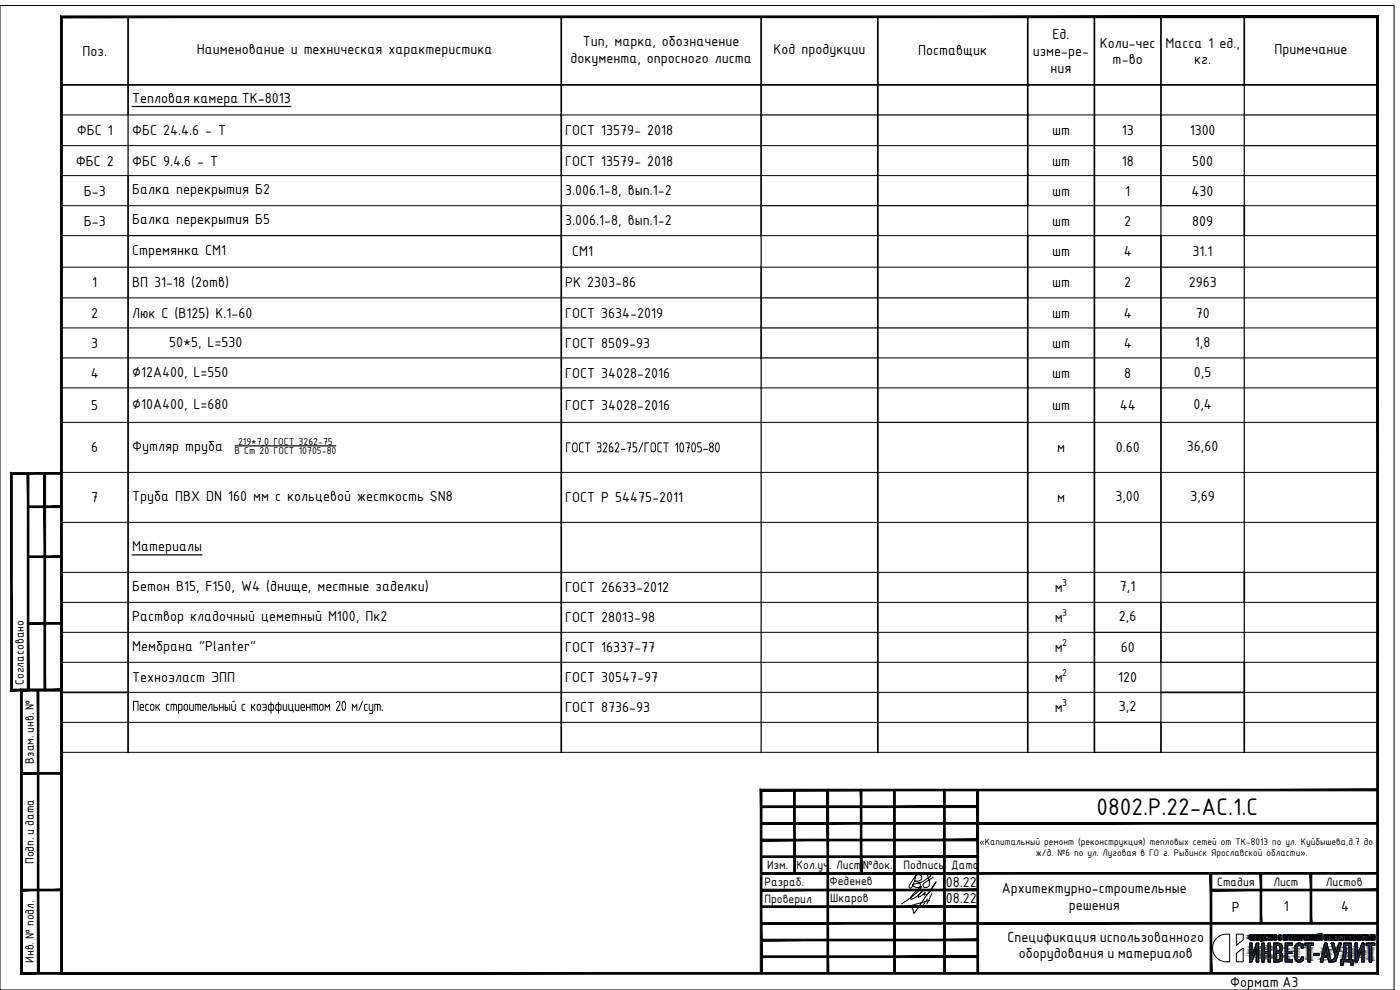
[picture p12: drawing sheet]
<svg xmlns="http://www.w3.org/2000/svg" width="420mm" height="297mm" viewBox="0 0 420 297" stroke-linecap="round" stroke-linejoin="round" font-family="sans-serif">
<defs><g id="words">
<text font-size="7.8" x="329.1" y="244.4">0802.Р.22-АС.1.С</text>
<g font-size="5.7">
<text x="169.7" y="135.7">ГОСТ3262-75/ГОСТ10705-80</text>
<text x="39.7" y="213.3">Песок строительный с коэффициентомм/сут.</text>
<text x="100.5" y="213.3">20</text>
</g>
<g font-size="4.7">
<text x="315.9" y="11.8">Ед.</text>
<text x="24.8" y="16.8">Поз.</text>
<text x="59" y="16.3">Наименование и техническая характеристика</text>
<text x="175" y="13.8">Тип, марка, обозначение</text>
<text x="232.1" y="16.3">Код продукции</text>
<text x="275.6" y="16.5">Поставщик</text>
<text x="310" y="16.8">изме-ре-</text>
<text x="330" y="14.3">Коли-чес</text>
<text x="349.8" y="14.3">Масса 1 ед.,</text>
<text x="382.5" y="16.3">Примечание</text>
<text x="171.2" y="18.8">документа, опросного листа</text>
<text x="315.3" y="21.8">ния</text>
<text x="333.9" y="19.3">т-во</text>
<text x="358.4" y="19.3">кг.</text>
<text x="23" y="40.6">ФБС 1</text>
<text x="39.6" y="40.6">ФБС 24.4.6 - Т</text>
<text x="169.6" y="40.6">ГОСТ 13579- 2018</text>
<text x="315.7" y="40.6">шт</text>
<text x="336.6" y="40.6">13</text>
<text x="357" y="40.6">1300</text>
<text x="22.7" y="49.7">ФБС 2</text>
<text x="39.6" y="49.7">ФБС 9.4.6 - Т</text>
<text x="169.6" y="49.7">ГОСТ 13579- 2018</text>
<text x="315.7" y="49.7">шт</text>
<text x="336.6" y="49.7">18</text>
<text x="357.8" y="49.7">500</text>
<text x="25.1" y="58.7">Б-3</text>
<text x="39.6" y="58.3">Балка перекрытия Б2</text>
<text x="169.6" y="58.4">3.006.1-8, вып.1-2</text>
<text x="315.7" y="58.7">шт</text>
<text x="337.7" y="58.7">1</text>
<text x="357.6" y="58.7">430</text>
<text x="25.1" y="67.7">Б-3</text>
<text x="39.6" y="67.3">Балка перекрытия Б5</text>
<text x="169.6" y="67.4">3.006.1-8, вып.1-2</text>
<text x="315.7" y="67.7">шт</text>
<text x="337.4" y="67.7">2</text>
<text x="357.8" y="67.7">809</text>
<text x="39.6" y="76.5">Стремянка СМ1</text>
<text x="171.7" y="76.9">СМ1</text>
<text x="315.7" y="76.9">шт</text>
<text x="337.2" y="76.9">4</text>
<text x="357.9" y="76.9">31.1</text>
<text x="27.7" y="86.3">1</text>
<text x="39.6" y="86.3">ВП 31-18 (2отв)</text>
<text x="169.6" y="86.3">РК 2303-86</text>
<text x="315.7" y="86.3">шт</text>
<text x="337.4" y="86.3">2</text>
<text x="356.7" y="86.3">2963</text>
<text x="27.4" y="95.4">2</text>
<text x="39.6" y="95.4">Люк С (В125) К.1-60</text>
<text x="169.6" y="95.4">ГОСТ 3634-2019</text>
<text x="315.7" y="95.4">шт</text>
<text x="337.2" y="95.4">4</text>
<text x="358.8" y="95.4">70</text>
<text x="27.4" y="104.4">3</text>
<text x="50.7" y="104.1">50*5, L=530</text>
<text x="169.6" y="104.4">ГОСТ 8509-93</text>
<text x="315.7" y="104.4">шт</text>
<text x="337.2" y="104.4">4</text>
<text x="358.6" y="104.1">1,8</text>
<text x="27.2" y="113.4">4</text>
<text x="39.6" y="113.1">∅12А400, L=550</text>
<text x="169.6" y="113.4">ГОСТ 34028-2016</text>
<text x="315.7" y="113.4">шт</text>
<text x="337.4" y="113.4">8</text>
<text x="358.3" y="113.1">0,5</text>
<text x="27.4" y="123">5</text>
<text x="39.6" y="122.8">∅10А400, L=680</text>
<text x="169.6" y="123">ГОСТ 34028-2016</text>
<text x="315.7" y="123">шт</text>
<text x="336" y="123">44</text>
<text x="358.2" y="122.8">0,4</text>
<text x="27.4" y="135.7">6</text>
<text x="39.6" y="135.3">Футляр труба</text>
<text x="317.2" y="135.7">м</text>
<text x="334.8" y="135.7">0.60</text>
<text x="356.2" y="135.4">36,60</text>
<text x="27.4" y="150.7">7</text>
<text x="39.6" y="150.3">Труба ПВХ DN 160 мм с кольцевой жесткость SN8</text>
<text x="169.6" y="150.7">ГОСТ Р 54475-2011</text>
<text x="317.2" y="150.7">м</text>
<text x="334.8" y="150.4">3,00</text>
<text x="357.3" y="150.4">3,69</text>
<text x="39.6" y="165.3">Материалы</text>
<text x="39.6" y="177.4">Бетон В15, F150, W4 (днище, местные заделки)</text>
<text x="169.6" y="177.7">ГОСТ 26633-2012</text>
<text x="316.6" y="177.7">м</text>
<text x="336.1" y="177.4">7,1</text>
<text x="39.6" y="186.3">Раствор кладочный цеметный М100, Пк2</text>
<text x="169.6" y="186.7">ГОСТ 28013-98</text>
<text x="316.6" y="186.7">м</text>
<text x="335.8" y="186.4">2,6</text>
<text x="39.6" y="195.3">Мембрана &quot;Planter&quot;</text>
<text x="169.6" y="195.7">ГОСТ 16337-77</text>
<text x="316.6" y="195.7">м</text>
<text x="336.3" y="195.7">60</text>
<text x="39.6" y="204.7">Техноэласт ЭПП</text>
<text x="169.6" y="204.7">ГОСТ 30547-97</text>
<text x="316.6" y="204.7">м</text>
<text x="335.6" y="204.7">120</text>
<text x="169.6" y="213.7">ГОСТ 8736-93</text>
<text x="316.6" y="213.7">м</text>
<text x="335.8" y="213.4">3,2</text>
<text x="283.9" y="266">08.22</text>
<text x="283.9" y="271">08.22</text>
</g>
<g font-size="4.2">
<text x="39.6" y="31">Тепловая камера ТК-8013</text>
<text x="300.7" y="268.1">Архитектурно-строительные</text>
<text x="320.8" y="273.1">решения</text>
<text x="369.7" y="273.5">Р</text>
<text x="385.3" y="273.4">1</text>
<text x="402.5" y="273.4">4</text>
<text x="302.3" y="282.5">Спецификация использованного</text>
<text x="305.8" y="287.5">оборудования и материалов</text>
<text x="369.1" y="296.3">Формат А3</text>
</g>
<g font-size="3.5">
<text x="7.2" y="205.5" transform="rotate(-90 7.2 205.5)">Согласовано</text>
<text x="10.2" y="229.1" transform="rotate(-90 10.2 229.1)">Взам. инв. №</text>
<text x="10.2" y="259.3" transform="rotate(-90 10.2 259.3)">Подп. и дата</text>
<text x="230.3" y="260.8">Изм.</text>
<text x="239.1" y="260.8">Кол.уч.</text>
<text x="251" y="260.8">Лист</text>
<text x="258.9" y="260.8">№док.</text>
<text x="271.2" y="260.8">Подпись</text>
<text x="285.5" y="260.8">Дата</text>
<text x="229.4" y="265.8">Разраб.</text>
<text x="248.9" y="265.5">Феденев</text>
<text x="365.3" y="265.8">Стадия</text>
<text x="382.2" y="265.8">Лист</text>
<text x="397.9" y="265.8">Листов</text>
<text x="229.4" y="270.8">Проверил</text>
<text x="249.2" y="270.8">Шкаров</text>
<text x="10.2" y="288.9" transform="rotate(-90 10.2 288.9)">Инв. № подл.</text>
</g>
<g font-size="3.3">
<text x="70.3" y="136.2">В Ст 20 ГОСТ 10705-80</text>
<text x="71.4" y="133.4">219*7,0 ГОСТ 3262-75</text>
<text x="318.7" y="175.9">3</text>
<text x="318.7" y="184.9">3</text>
<text x="318.7" y="193.9">2</text>
<text x="318.7" y="202.9">2</text>
<text x="318.7" y="211.9">3</text>
</g>
<g font-size="3.1">
<text x="294" y="253.5">«Капитальный ремонт (реконструкция) тепловых сетей от ТК-8013 по ул. Куйбышева,д.7 до</text>
<text x="310.9" y="256.9">ж/д. №6 по ул. Луговая в ГО г. Рыбинск Ярославской области».</text>
</g>
</g></defs>
<g fill="none" stroke="#000" stroke-width=".36">
<path d="M38.4 34.5v18.2M39.6 31.9h47.7M228.4 34.5h80M373.4 34.5h40M373.4 25.5v36.2h-25v9h-40v-9h-80M168.4 52.7v9M373.4 43.7h40M38.4 70.7h130M228.4 70.7v9.5M373.4 70.7v101h-25v9M228.4 89.4h80M228.4 98.4h80"/>
<path d="M328.4 98.4h45M348.4 80.2h25M263.4 107.4h-35v118.3M70.5 133.8h30.3M263.4 126.7h45M39.6 166.5h21M328.4 189.7h20M373.4 180.7v18h-25v18h-20M328.4 225.7h20"/>
</g>
<g fill="none" stroke="#000" stroke-width=".51">
<path d="M38.4 5v29.5M168.4 5v47.7M228.4 5v65.7M263.4 5v220.7M308.4 5v56.7M328.4 5v220.7M348.4 5v56.7M373.4 5v20.5M18.4 25.5h395M38.4 52.7v173M168.4 61.7v164M308.4 70.7v155"/>
<path d="M348.4 70.7v101M373.4 61.7v9M228.4 80.2v27.2M373.4 171.7v9M348.4 180.7v18M373.4 198.7v27M18.4 207.7h20M348.4 207.7h25M348.4 216.7v9M18.4 225.7v-220.7h395v220.7"/>
</g>
<g fill="none" stroke="#000" stroke-width=".3">
<path d="M18.4 34.5h210M308.4 34.5h65M18.4 43.7h355M18.4 52.7h395M18.4 61.7h210M18.4 70.7h20M168.4 70.7h140M308.4 61.7h40M348.4 70.7h65M373.4 61.7h40M18.4 80.2h330M18.4 89.4h210"/>
<path d="M18.4 98.4h210M308.4 89.4h105M308.4 98.4h20M373.4 80.2h40M373.4 98.4h40M18.4 107.4h210M18.4 116.4h395M263.4 107.4h150M18.4 126.7h245M308.4 126.7h105M18.4 141.7h395M18.4 156.7h395"/>
<path d="M18.4 171.7h330M373.4 171.7h40M18.4 180.7h395M18.4 189.7h310M18.4 198.7h330M348.4 189.7h65M373.4 198.7h40M18.4 216.7h310M38.4 207.7h310M348.4 216.7h65M373.4 207.7h40M18.4 225.7h310"/>
<path d="M348.4 225.7h65"/>
</g>
<g fill="#000" stroke="#000" stroke-width=".3">
<path d="M18.2 4.8l.5 .5 395-.5zM18.7 5.3l395-.5-.5 .5zM413.2 5.3l.5 287v-287.5zM413.2 5.3l.5 287-.5-.5zM18.2 292.3h395.5l-.5-.5zM18.2 292.3l.5-.5h394.5zM18.2 4.8v287.5l.5-.5zM18.2 4.8l.5 .5v286.5z"/>
<path d="M8.4 151.8v.5l10-.5zM8.4 152.3l10-.5v.5z"/>
<path d="M8.2 142.1l.5 64.9v-64.9zM8.2 142.1l.5 64.9h-.5z"/>
<path d="M13.2 142.1l.5 64.9v-64.9zM13.2 142.1l.5 64.9h-.5z"/>
<path d="M8.4 166.8v.5l10-.5zM8.4 167.3l10-.5v.5z"/>
<path d="M8.4 186.8v.5l10-.5zM8.4 187.3l10-.5v.5z"/>
<path d="M11.2 207l.5 85v-85zM11.2 207l.5 85h-.5z"/>
<path d="M3.2 207.3h15.2v-.5zM3.7 206.8h14.7l-15.2 .5zM3.2 141.8v65.5l.5-.5zM3.2 141.8l.5 .5v64.5zM3.2 141.8l.5 .5 14.7-.5zM3.7 142.3l14.7-.5v.5z"/>
<path d="M6.4 231.8v.5l12-.5zM6.4 232.3l12-.5v.5z"/>
<path d="M238.2 237.1l.5 25v-25zM238.2 237.1l.5 25h-.5z"/>
<path d="M248.2 237.1l.5 54.9v-54.9zM248.2 237.1l.5 54.9h-.5z"/>
<path d="M258.2 237.1l.5 25v-25zM258.2 237.1l.5 25h-.5z"/>
<path d="M268.2 237.1l.5 54.9v-54.9zM268.2 237.1l.5 54.9h-.5z"/>
<path d="M283.2 237.1l.5 54.9v-54.9zM283.2 237.1l.5 54.9h-.5z"/>
<path d="M293.2 237.1l.5 54.9v-54.9zM293.2 237.1l.5 54.9h-.5z"/>
<path d="M228.4 241.8v.5l65-.5zM228.4 242.3l65-.5v.5z"/>
<path d="M228.4 246.8v.5l65-.5zM228.4 247.3l65-.5v.5zM293.4 246.8v.5l120-.5zM293.4 247.3l120-.5v.5z"/>
<path d="M228.4 251.8v.5l65-.5zM228.4 252.3l65-.5v.5z"/>
<path d="M228.4 256.8v.5l65-.5zM228.4 257.3l65-.5v.5z"/>
<path d="M6.4 266.8v.5l12-.5zM6.4 267.3l12-.5v.5z"/>
<path d="M228.4 261.8v.5l185-.5zM228.4 262.3l185-.5v.5z"/>
<path d="M228.4 271.8v.5l65-.5zM228.4 272.3l65-.5v.5z"/>
<path d="M228.4 276.8v.5l65-.5zM228.4 277.3l65-.5v.5z"/>
<path d="M228.4 266.8v.5l65-.5zM228.4 267.3l65-.5v.5z"/>
<path d="M293.4 276.8v.5l120-.5zM293.4 277.3l120-.5v.5z"/>
<path d="M363.4 266.8v.5l50-.5zM363.4 267.3l50-.5v.5z"/>
<path d="M363.2 262.1l.5 29.9v-29.9zM363.2 262.1l.5 29.9h-.5z"/>
<path d="M378.2 262.1l.5 14.9v-14.9zM378.2 262.1l.5 14.9h-.5z"/>
<path d="M393.2 262.1l.5 14.9v-14.9zM393.2 262.1l.5 14.9h-.5z"/>
<path d="M6.2 292.3h12.2v-.5zM6.2 292.3l.5-.5h11.7zM6.2 206.8v85.5l.5-.5zM6.2 206.8l.5 .5v84.5zM6.2 206.8l.5 .5 11.7-.5zM6.7 207.3l11.7-.5v.5z"/>
<path d="M228.2 236.8v55.2h.5zM228.2 236.8l.5 .5v54.7zM228.2 236.8l.5 .5 184.7-.5zM228.7 237.3l184.7-.5v.5z"/>
<path d="M228.4 281.8v.5l65-.5zM228.4 282.3l65-.5v.5z"/>
<path d="M228.4 286.8v.5l65-.5zM228.4 287.3l65-.5v.5z"/>
</g>
<g fill="#2e365c" stroke="#2e365c" stroke-width=".3">
<path d="M412.2 280.4h.1z"/>
<path d="M408 280.4h.1z"/>
<path d="M385.4 280.4h.2z"/>
<path d="M375.4 280.4h.1z"/>
<path d="M396.3 281h.2z"/>
<path d="M390.3 281h.2z"/>
<path d="M396.2 281.3h.2z"/>
<path d="M376.5 281.3h.3z"/>
<path d="M396.2 281.5h.1z"/>
<path d="M390.1 281.5h.2z"/>
<path d="M390.1 281.6h.1z"/>
<path d="M396.1 281.6h.2z"/>
<path d="M407.9 282.1h.2z"/>
<path d="M407.9 282.1h.3z"/>
<path d="M409 282.1h.2z"/>
<path d="M402.2 282.1h.2z"/>
<path d="M384 282.1h.2z"/>
<path d="M379.8 282.1h.2z"/>
<path d="M412.2 282.1h.1z"/>
<path d="M390 283.6h1z"/>
<path d="M383.5 286h1.1z"/>
<path d="M400.3 287.8h.7z"/>
<path d="M383.5 288h1.2z"/>
<path d="M399.8 288.6h.1z"/>
<path d="M396.4 280.2h.2z"/>
<path d="M396.2 280.3h.2z"/>
<path d="M412.2 280.4h.1zM412.2 280.4h.1z"/>
<path d="M408 280.4h.2zM407.9 280.4h.3z"/>
<path d="M397.7 280.4h.2zM397.7 280.4h.2z"/>
<path d="M395.2 280.4h.2zM395.2 280.4h.2z"/>
<path d="M385.4 280.4h.2zM385.4 280.4h.2z"/>
<path d="M382.6 280.4h.2zM382.6 280.4h.2z"/>
<path d="M375.4 280.4h.2zM375.4 280.4h.2z"/>
<path d="M409 280.4h.2zM409 280.4h.2z"/>
<path d="M402.3 280.4h.1zM402.2 280.4h.2z"/>
<path d="M384.1 280.4h.1zM384 280.4h.2z"/>
<path d="M379.9 280.4h.1zM379.8 280.4h.2z"/>
<path d="M409 280.4h.2zM408.9 280.4h.3z"/>
<path d="M402.2 280.4h.2zM402.2 280.4h.2z"/>
<path d="M384 280.4h.3zM384 280.4h.3z"/>
<path d="M379.8 280.4h.2zM379.8 280.4h.2z"/>
<path d="M395.9 280.4h.2zM395.9 280.4h.2z"/>
<path d="M389.9 280.4h.2zM389.9 280.4h.2z"/>
<path d="M404.7 280.4h.7zM404.7 280.4h.7z"/>
<path d="M400.3 280.4h.6zM400.3 280.4h.6z"/>
<path d="M392 280.4h.6zM392 280.4h.6z"/>
<path d="M378.7 280.4h.6zM378.7 280.4h.6z"/>
<path d="M388.1 280.4h.2zM388.1 280.4h.2z"/>
<path d="M390.9 280.4h.2zM390.9 280.4h.2zM390.9 280.4h.2zM390.9 280.4h.2z"/>
<path d="M409.6 280.4h.7zM409.6 280.4h.7z"/>
<path d="M402.8 280.4h.7zM402.8 280.4h.7z"/>
<path d="M401 280.4h.8zM401 280.4h.8z"/>
<path d="M398.3 280.4h.8zM398.3 280.4h.8z"/>
<path d="M386.2 280.4h.6zM386.2 280.4h.6z"/>
<path d="M380.4 280.4h.7zM380.4 280.4h.7z"/>
<path d="M377.1 280.4h.2zM377.1 280.4h.2z"/>
<path d="M378.2 280.4h.2zM378.2 280.4h.2z"/>
<path d="M396.5 280.4h.2zM396.5 280.4h.2z"/>
<path d="M390.5 280.4h.2zM390.5 280.4h.2z"/>
<path d="M376.1 280.4h.7zM376.1 280.4h.7z"/>
<path d="M406.7 280.4h.1zM406.7 280.4h.1z"/>
<path d="M405.6 280.4h.2zM405.6 280.4h.2z"/>
<path d="M393.9 280.4h.2zM393.9 280.4h.2z"/>
<path d="M392.8 280.4h.2zM392.8 280.4h.2z"/>
<path d="M388.8 280.4h.2zM388.8 280.4h.2z"/>
<path d="M388.1 280.4h.2zM388.1 280.4h.2z"/>
<path d="M378.2 280.4h.2zM378.2 280.4h.2z"/>
<path d="M396.5 280.4h.2zM396.5 280.4h.2z"/>
<path d="M390.5 280.4h.2zM390.5 280.4h.2z"/>
<path d="M377.1 280.4h.2zM377.1 280.4h.2z"/>
<path d="M407.2 280.4h.2zM407.2 280.4h.2z"/>
<path d="M406.2 280.4h.2zM406.2 280.4h.2z"/>
<path d="M394.4 280.4h.2zM394.4 280.4h.2z"/>
<path d="M393.4 280.4h.2zM393.4 280.4h.2z"/>
<path d="M389.4 280.4h.2zM389.4 280.4h.2z"/>
<path d="M404.7 280.4h.7zM404.7 280.4h.7z"/>
<path d="M400.3 280.4h.6zM400.3 280.4h.6z"/>
<path d="M392 280.4h.6zM392 280.4h.6z"/>
<path d="M378.7 280.4h.6zM378.7 280.4h.6z"/>
<path d="M391.5 280.4h.2zM391.5 280.4h.2z"/>
<path d="M386.2 280.4h.6zM386.2 280.4h.6z"/>
<path d="M403.7 280.4h.5zM403.7 280.4h.5z"/>
<path d="M399.3 280.4h.4zM399.2 280.4h.5z"/>
<path d="M381.3 280.4h.5zM381.3 280.4h.5z"/>
<path d="M377.6 280.4h.2zM377.6 280.4h.2z"/>
<path d="M395.9 280.4h.2zM395.9 280.4h.2z"/>
<path d="M389.9 280.4h.2zM389.9 280.4h.2z"/>
<path d="M411.5 280.4h.2zM411.5 280.4h.2z"/>
<path d="M403.7 280.4h.5zM403.7 280.4h.5z"/>
<path d="M399.2 280.4h.5zM399.2 280.4h.5z"/>
<path d="M381.3 280.4h.5zM381.3 280.4h.5z"/>
<path d="M410.5 280.4h.2zM410.5 280.4h.2z"/>
<path d="M387 280.4h.4zM387 280.4h.4z"/>
<path d="M377.6 280.4h.2zM377.6 280.4h.2z"/>
<path d="M387 280.4h.4zM387 280.4h.4z"/>
<path d="M409.6 280.4h.7zM409.6 280.4h.7z"/>
<path d="M402.8 280.4h.7zM402.8 280.4h.7z"/>
<path d="M401 280.4h.8zM401 280.4h.8z"/>
<path d="M398.3 280.4h.8zM398.3 280.4h.8z"/>
<path d="M380.4 280.4h.7zM380.4 280.4h.7z"/>
<path d="M407.2 280.4h.2zM407.2 280.4h.2z"/>
<path d="M406.2 280.4h.2zM406.2 280.4h.2z"/>
<path d="M394.4 280.4h.2zM394.4 280.4h.2z"/>
<path d="M393.4 280.4h.2zM393.4 280.4h.2z"/>
<path d="M391.5 280.4h.2zM391.5 280.4h.2z"/>
<path d="M389.4 280.4h.2zM389.4 280.4h.2z"/>
<path d="M390.9 280.4h.2zM390.9 280.4h.2zM390.9 280.4h.2zM390.9 280.4h.2z"/>
<path d="M388.1 280.4h.2zM388.1 280.4h.2z"/>
<path d="M395.9 280.4l.2 .1zM395.9 280.4l.2 .1z"/>
<path d="M389.9 280.4l.2 .1zM389.9 280.4l.2 .1z"/>
<path d="M386.2 280.4l.6 .1zM386.2 280.4l.6 .1z"/>
<path d="M410.5 280.4l.2 .1zM410.5 280.4l.2 .1z"/>
<path d="M377.1 280.4l.2 .1zM377.1 280.4l.2 .1z"/>
<path d="M411.5 280.4l.2 .1zM411.5 280.4l.2 .1z"/>
<path d="M406.7 280.4l.1 .1zM406.7 280.4l.1 .1z"/>
<path d="M405.6 280.4l.2 .1zM405.6 280.4l.2 .1z"/>
<path d="M393.9 280.4l.2 .1zM393.9 280.4l.2 .1z"/>
<path d="M392.8 280.4l.2 .1zM392.8 280.4l.2 .1z"/>
<path d="M388.8 280.4l.2 .1zM388.8 280.4l.2 .1z"/>
<path d="M378.2 280.4l.2 .1zM378.2 280.4l.2 .1zM378.2 280.5h.2zM378.2 280.5h.2z"/>
<path d="M408.9 280.4l.3 .1zM408.9 280.4l.3 .1z"/>
<path d="M402.2 280.4l.3 .1zM402.1 280.5h.4z"/>
<path d="M384 280.4l.3 .1zM384 280.5h.3z"/>
<path d="M379.8 280.4l.3 .1zM379.8 280.4l.3 .1z"/>
<path d="M406.7 280.5h.1zM406.7 280.5h.1z"/>
<path d="M405.6 280.5h.2zM405.6 280.5h.2z"/>
<path d="M393.9 280.5h.2zM393.9 280.5h.2z"/>
<path d="M392.8 280.5h.2zM392.8 280.5h.2z"/>
<path d="M388.8 280.5h.2zM388.8 280.5h.2z"/>
<path d="M409.6 280.4l.7 .1zM409.6 280.4l.7 .1z"/>
<path d="M402.8 280.4l.7 .1zM402.8 280.4l.7 .1z"/>
<path d="M401 280.4l.8 .1zM401 280.4l.8 .1z"/>
<path d="M398.3 280.4l.8 .1zM398.3 280.4l.8 .1z"/>
<path d="M380.4 280.4l.7 .1zM380.4 280.4l.7 .1z"/>
<path d="M376.1 280.4l.7 .1zM376.1 280.4l.7 .1z"/>
<path d="M388.1 280.4l.2 .1zM388.1 280.4l.2 .1z"/>
<path d="M396.5 280.4l.2 .1zM396.5 280.4l.2 .1z"/>
<path d="M390.5 280.4l.2 .1zM390.5 280.4l.2 .1z"/>
<path d="M404.7 280.4l.7 .1zM404.7 280.4l.7 .1z"/>
<path d="M400.3 280.4l.6 .1zM400.3 280.4l.6 .1z"/>
<path d="M392 280.4l.6 .1zM392 280.4l.6 .1z"/>
<path d="M378.7 280.4l.6 .1zM378.7 280.4l.6 .1z"/>
<path d="M377.1 280.5h.2zM377.1 280.5h.2z"/>
<path d="M403.7 280.4l.5 .1zM403.7 280.4l.5 .1z"/>
<path d="M399.2 280.4l.5 .1zM399.2 280.4l.5 .1z"/>
<path d="M381.3 280.4l.5 .1zM381.3 280.4l.5 .1z"/>
<path d="M407.2 280.4l.2 .1zM407.2 280.4l.2 .1z"/>
<path d="M406.2 280.4l.2 .1zM406.2 280.4l.2 .1z"/>
<path d="M394.4 280.4l.2 .1zM394.4 280.4l.2 .1z"/>
<path d="M393.4 280.4l.2 .1zM393.4 280.4l.2 .1z"/>
<path d="M389.4 280.4l.2 .1zM389.4 280.4l.2 .1z"/>
<path d="M404.7 280.5h.7zM404.7 280.5h.7z"/>
<path d="M400.3 280.5h.6zM400.3 280.5h.6z"/>
<path d="M392 280.5h.6zM392 280.5h.6z"/>
<path d="M378.7 280.5h.6zM378.7 280.5h.6z"/>
<path d="M376.1 280.5h.7zM376.1 280.5h.7z"/>
<path d="M396.5 280.5h.2zM396.5 280.5h.2z"/>
<path d="M390.5 280.5h.2zM390.5 280.5h.2z"/>
<path d="M412.2 280.4l.2 .1zM412.1 280.5h.3zM412.1 280.5h.3zM412.1 280.5h.3z"/>
<path d="M377.6 280.4l.2 .1zM377.6 280.4l.2 .1z"/>
<path d="M391.5 280.4l.2 .1zM391.5 280.4l.2 .1z"/>
<path d="M411.5 280.5h.2zM411.5 280.5h.2z"/>
<path d="M410.5 280.5h.2zM410.5 280.5h.2z"/>
<path d="M387 280.4l.5 .1zM387 280.4l.5 .1z"/>
<path d="M407.9 280.4l.3 .1zM407.9 280.5h.3z"/>
<path d="M397.7 280.4l.3 .1zM397.6 280.5h.4z"/>
<path d="M395.2 280.4l.3 .1zM395.1 280.5h.4z"/>
<path d="M385.4 280.4l.3 .1zM385.3 280.5h.4z"/>
<path d="M382.6 280.4l.3 .1zM382.5 280.5h.4z"/>
<path d="M375.4 280.4l.2 .1zM375.3 280.5h.3z"/>
<path d="M377.6 280.5h.2zM377.6 280.5h.2z"/>
<path d="M390.9 280.4l.2 .1zM390.9 280.4l.2 .1zM390.9 280.5h.2zM390.9 280.5h.2z"/>
<path d="M395.9 280.5h.2zM395.9 280.5h.2z"/>
<path d="M389.9 280.5h.2zM389.9 280.5h.2z"/>
<path d="M387 280.5h.5zM387 280.5h.5z"/>
<path d="M377.1 280.5h.2zM377.1 280.5h.2z"/>
<path d="M378.2 280.5h.2zM378.2 280.5h.2z"/>
<path d="M388.1 280.5h.2zM388.1 280.5h.2z"/>
<path d="M395.9 280.5h.2zM395.9 280.5h.2z"/>
<path d="M389.9 280.5h.2zM389.9 280.5h.2z"/>
<path d="M407.9 280.5h.3zM407.9 280.5h.3z"/>
<path d="M397.6 280.5h.4zM397.6 280.5h.4z"/>
<path d="M395.1 280.5h.4zM395.1 280.5h.4z"/>
<path d="M385.3 280.5h.4zM385.3 280.5h.4z"/>
<path d="M382.5 280.5h.4zM382.5 280.5h.4z"/>
<path d="M375.3 280.5h.3zM375.3 280.5h.3z"/>
<path d="M409.6 280.5h.7zM409.6 280.5h.7z"/>
<path d="M402.8 280.5h.7zM402.8 280.5h.7z"/>
<path d="M401 280.5h.8zM401 280.5h.8z"/>
<path d="M398.3 280.5h.8zM398.3 280.5h.8z"/>
<path d="M380.4 280.5h.7zM380.4 280.5h.7z"/>
<path d="M403.7 280.5h.6zM403.7 280.5h.6z"/>
<path d="M399.2 280.5h.6zM399.2 280.5h.6z"/>
<path d="M381.3 280.5h.6zM381.3 280.5h.6z"/>
<path d="M386.2 280.5h.6zM386.2 280.5h.6z"/>
<path d="M378.2 280.5h.2zM378.2 280.5h.2z"/>
<path d="M410.5 280.5h.2zM410.5 280.5h.2z"/>
<path d="M403.7 280.5h.6zM403.7 280.5h.6z"/>
<path d="M399.2 280.5h.6zM399.2 280.5h.6z"/>
<path d="M381.3 280.5h.6zM381.3 280.5h.6z"/>
<path d="M406.7 280.5h.1zM406.7 280.5h.1z"/>
<path d="M405.6 280.5h.2zM405.6 280.5h.2z"/>
<path d="M393.9 280.5h.2zM393.9 280.5h.2z"/>
<path d="M392.8 280.5h.2zM392.8 280.5h.2z"/>
<path d="M388.8 280.5h.2zM388.8 280.5h.2z"/>
<path d="M411.5 280.5h.2zM411.5 280.5h.2z"/>
<path d="M404.7 280.5h.7zM404.7 280.5h.7z"/>
<path d="M400.3 280.5h.6zM400.3 280.5h.6z"/>
<path d="M392 280.5h.6zM392 280.5h.6z"/>
<path d="M378.7 280.5h.6zM378.7 280.5h.6z"/>
<path d="M408.9 280.5h.4zM408.9 280.5h.4z"/>
<path d="M402.1 280.5h.4zM402.1 280.5h.4z"/>
<path d="M384 280.5h.3zM384 280.5h.3z"/>
<path d="M379.8 280.5h.3zM379.7 280.5h.4z"/>
<path d="M377.1 280.5h.2zM377.1 280.5h.2z"/>
<path d="M407.2 280.5h.2zM407.2 280.5h.2z"/>
<path d="M406.2 280.5h.2zM406.2 280.5h.2z"/>
<path d="M394.4 280.5h.2zM394.4 280.5h.2z"/>
<path d="M393.4 280.5h.2zM393.4 280.5h.2z"/>
<path d="M391.5 280.5h.2zM391.5 280.5h.2z"/>
<path d="M389.4 280.5h.2zM389.4 280.5h.2z"/>
<path d="M388.1 280.5h.2zM388.1 280.5h.2z"/>
<path d="M407.2 280.5h.2zM407.2 280.5h.2z"/>
<path d="M406.2 280.5h.2zM406.2 280.5h.2z"/>
<path d="M394.4 280.5h.2zM394.4 280.5h.2z"/>
<path d="M393.4 280.5h.2zM393.4 280.5h.2z"/>
<path d="M389.4 280.5h.2zM389.4 280.5h.2z"/>
<path d="M396.5 280.5h.2zM396.5 280.5h.2z"/>
<path d="M390.5 280.5h.2zM390.5 280.5h.2z"/>
<path d="M377.6 280.5h.2zM377.6 280.5h.2z"/>
<path d="M409.6 280.5h.7zM409.6 280.5h.7z"/>
<path d="M402.8 280.5h.7zM402.8 280.5h.7z"/>
<path d="M401 280.5h.8zM401 280.5h.8z"/>
<path d="M398.3 280.5h.8zM398.3 280.5h.8z"/>
<path d="M380.4 280.5h.7zM380.4 280.5h.7z"/>
<path d="M411.5 280.5h.2zM411.5 280.5h.2z"/>
<path d="M406.7 280.5h.1zM406.7 280.5h.1z"/>
<path d="M405.6 280.5h.2zM405.6 280.5h.2z"/>
<path d="M393.9 280.5h.2zM393.9 280.5h.2z"/>
<path d="M392.8 280.5h.2zM392.8 280.5h.2z"/>
<path d="M388.8 280.5h.2zM388.8 280.5h.2z"/>
<path d="M376.1 280.5h.7zM376.1 280.5h.7z"/>
<path d="M410.5 280.5h.2zM410.5 280.5h.2z"/>
<path d="M387 280.5h.5zM387 280.5h.5z"/>
<path d="M376.1 280.5h.7zM376.1 280.5h.7z"/>
<path d="M377.6 280.5h.2zM377.6 280.5h.2z"/>
<path d="M391.5 280.5h.2zM391.5 280.5h.2z"/>
<path d="M396.5 280.5h.2zM396.5 280.5h.2z"/>
<path d="M390.5 280.5h.2zM390.5 280.5h.2z"/>
<path d="M390.9 280.5h.2zM390.9 280.5h.2zM390.9 280.5h.2zM390.9 280.5h.2z"/>
<path d="M386.2 280.5h.6zM386.2 280.5h.6z"/>
<path d="M377.1 280.5h.2zM377.1 280.5h.2z"/>
<path d="M404.7 280.5h.7zM404.7 280.5h.7z"/>
<path d="M400.3 280.5h.6zM400.3 280.5h.6z"/>
<path d="M392 280.5h.6zM392 280.5h.6z"/>
<path d="M378.7 280.5h.6zM378.7 280.5h.6z"/>
<path d="M378.2 280.5h.2zM378.2 280.5h.2z"/>
<path d="M412.1 280.5h.4zM412 280.5h.5zM412 280.5h.5zM412 280.5h.5z"/>
<path d="M388.1 280.5h.2zM388.1 280.5h.2z"/>
<path d="M403.7 280.5h.6zM403.7 280.5h.6z"/>
<path d="M399.2 280.5h.6zM399.2 280.5h.6z"/>
<path d="M381.3 280.5h.6zM381.3 280.5h.6z"/>
<path d="M378.2 280.5h.2zM378.2 280.5h.2z"/>
<path d="M395.9 280.5h.2zM395.9 280.5h.2z"/>
<path d="M389.9 280.5h.2zM389.9 280.5h.2z"/>
<path d="M408.9 280.5h.4zM408.8 280.5h.5z"/>
<path d="M402.1 280.5h.4zM402.1 280.5h.4z"/>
<path d="M383.9 280.5h.5zM383.9 280.5h.5z"/>
<path d="M379.7 280.5h.5zM379.7 280.5h.5z"/>
<path d="M387 280.5h.6zM387 280.5h.6z"/>
<path d="M395.9 280.5h.2zM395.9 280.5h.2z"/>
<path d="M389.9 280.5h.2zM389.9 280.5h.2z"/>
<path d="M406.7 280.5h.1zM406.7 280.5h.1z"/>
<path d="M405.6 280.5h.2zM405.6 280.5h.2z"/>
<path d="M393.9 280.5h.2zM393.9 280.5h.2z"/>
<path d="M392.8 280.5h.2zM392.8 280.5h.2z"/>
<path d="M388.8 280.5h.2zM388.8 280.5h.2z"/>
<path d="M410.5 280.5h.2zM410.5 280.5h.2z"/>
<path d="M407.2 280.5h.2zM407.2 280.5h.2z"/>
<path d="M406.2 280.5h.2zM406.2 280.5h.2z"/>
<path d="M394.4 280.5h.2zM394.4 280.5h.2z"/>
<path d="M393.4 280.5h.2zM393.4 280.5h.2z"/>
<path d="M389.4 280.5h.2zM389.4 280.5h.2z"/>
<path d="M377.1 280.5h.2zM377.1 280.5h.2z"/>
<path d="M407.9 280.5h.4zM407.8 280.5h.5z"/>
<path d="M397.6 280.5h.4zM397.6 280.5h.4z"/>
<path d="M395.1 280.5h.4zM395.1 280.5h.4z"/>
<path d="M385.3 280.5h.5zM385.3 280.5h.5z"/>
<path d="M382.5 280.5h.4zM382.5 280.5h.4z"/>
<path d="M375.3 280.5h.4zM375.2 280.5h.5z"/>
<path d="M377.6 280.5h.2zM377.6 280.5h.2z"/>
<path d="M411.5 280.5h.2zM411.5 280.5h.2z"/>
<path d="M388.1 280.5h.2zM388.1 280.5h.2z"/>
<path d="M396.5 280.5h.2zM396.5 280.5h.2z"/>
<path d="M390.5 280.5h.2zM390.5 280.5h.2z"/>
<path d="M411.5 280.5h.2zM411.5 280.5h.2z"/>
<path d="M403.7 280.5h.6zM403.7 280.5h.6z"/>
<path d="M399.2 280.5h.7zM399.2 280.5h.7z"/>
<path d="M381.3 280.5h.7zM381.3 280.5h.7z"/>
<path d="M410.5 280.5h.2zM410.5 280.5h.2z"/>
<path d="M387 280.5h.6zM387 280.5h.6z"/>
<path d="M377.6 280.5h.2zM377.6 280.5h.2z"/>
<path d="M409.6 280.5h.7zM409.6 280.5h.7z"/>
<path d="M402.8 280.5h.7zM402.8 280.5h.7z"/>
<path d="M401 280.5h.8zM401 280.5h.8z"/>
<path d="M398.3 280.5h.8zM398.3 280.5h.8z"/>
<path d="M380.4 280.5h.7zM380.4 280.5h.7z"/>
<path d="M407.8 280.5h.5zM407.8 280.5h.5z"/>
<path d="M397.6 280.5h.4zM397.6 280.5h.4z"/>
<path d="M395.1 280.5h.4zM395.1 280.5h.4z"/>
<path d="M385.3 280.5h.5zM385.3 280.5h.5z"/>
<path d="M382.5 280.5h.4zM382.5 280.5h.4z"/>
<path d="M375.2 280.5h.5zM375.2 280.5h.5z"/>
<path d="M390.9 280.5h.2zM390.9 280.5h.2z"/>
<path d="M391.5 280.5h.2zM391.5 280.5h.2z"/>
<path d="M376.1 280.5h.7zM376.1 280.5h.7z"/>
<path d="M386.2 280.5h.6zM386.2 280.5h.6z"/>
<path d="M390.9 280.5h.2zM390.9 280.5h.2z"/>
<path d="M404.7 280.5h.7zM404.7 280.5h.7z"/>
<path d="M400.3 280.5h.6zM400.3 280.5h.6z"/>
<path d="M392 280.5h.6zM392 280.5h.6z"/>
<path d="M378.7 280.5h.6zM378.7 280.5h.6z"/>
<path d="M377.1 280.5h.2zM377.1 280.5h.2z"/>
<path d="M408.8 280.5h.5zM408.8 280.5h.5z"/>
<path d="M402.1 280.5h.5zM402 280.5h.6z"/>
<path d="M383.9 280.5h.5zM383.9 280.5h.5z"/>
<path d="M379.7 280.5h.5zM379.7 280.5h.5z"/>
<path d="M378.2 280.5h.2zM378.2 280.5h.2z"/>
<path d="M408.8 280.5h.5zM408.8 280.5h.5z"/>
<path d="M402 280.5h.6zM402 280.5h.6z"/>
<path d="M383.9 280.5h.5zM383.9 280.5h.5z"/>
<path d="M379.7 280.5h.5zM379.7 280.5h.5z"/>
<path d="M407.2 280.5h.2zM407.2 280.5h.2z"/>
<path d="M406.2 280.5h.2zM406.2 280.5h.2z"/>
<path d="M394.4 280.5h.2zM394.4 280.5h.2z"/>
<path d="M393.4 280.5h.2zM393.4 280.5h.2z"/>
<path d="M391.5 280.5h.2zM391.5 280.5h.2z"/>
<path d="M389.4 280.5h.2zM389.4 280.5h.2z"/>
<path d="M403.7 280.5h.7zM403.7 280.5h.7z"/>
<path d="M399.2 280.5h.7zM399.2 280.5h.7z"/>
<path d="M381.3 280.5h.7zM381.3 280.5h.7z"/>
<path d="M396.5 280.5h.2zM396.5 280.5h.2z"/>
<path d="M390.4 280.5h.3zM390.4 280.5h.3z"/>
<path d="M407.8 280.5h.5zM407.8 280.5h.5z"/>
<path d="M397.5 280.5h.6zM397.5 280.5h.6z"/>
<path d="M395 280.5h.6zM395 280.5h.6z"/>
<path d="M385.3 280.5h.5zM385.3 280.5h.5z"/>
<path d="M382.4 280.5h.6zM382.4 280.5h.6z"/>
<path d="M375.2 280.5h.5zM375.2 280.5h.5z"/>
<path d="M406.7 280.5h.1zM406.7 280.5h.1z"/>
<path d="M405.6 280.5h.2zM405.6 280.5h.2z"/>
<path d="M393.9 280.5h.2zM393.9 280.5h.2z"/>
<path d="M392.8 280.5h.2zM392.8 280.5h.2z"/>
<path d="M388.8 280.5h.2zM388.8 280.5h.2z"/>
<path d="M388.1 280.5h.2zM388.1 280.5h.2z"/>
<path d="M395.9 280.5l.2 .1zM395.9 280.5l.2 .1z"/>
<path d="M389.9 280.5l.2 .1zM389.9 280.5l.2 .1z"/>
<path d="M406.7 280.5l.1 .1zM406.7 280.5l.1 .1z"/>
<path d="M405.6 280.5l.2 .1zM405.6 280.5l.2 .1z"/>
<path d="M393.9 280.5l.2 .1zM393.9 280.5l.2 .1z"/>
<path d="M392.8 280.5l.2 .1zM392.8 280.5l.2 .1z"/>
<path d="M388.8 280.5l.2 .1zM388.8 280.5l.2 .1z"/>
<path d="M409.6 280.5l.7 .1zM409.6 280.5l.7 .1z"/>
<path d="M402.8 280.5l.7 .1zM402.8 280.5l.7 .1z"/>
<path d="M401 280.5l.8 .1zM401 280.5l.8 .1z"/>
<path d="M398.3 280.5l.8 .1zM398.3 280.5l.8 .1z"/>
<path d="M380.4 280.5l.7 .1zM380.4 280.5l.7 .1z"/>
<path d="M408.8 280.5l.5 .1zM408.8 280.5l.5 .1z"/>
<path d="M402 280.5l.6 .1zM402 280.5l.6 .1z"/>
<path d="M383.9 280.5l.5 .1zM383.9 280.5l.5 .1z"/>
<path d="M379.7 280.5l.5 .1zM379.6 280.6h.6z"/>
<path d="M407.2 280.5l.2 .1zM407.2 280.5l.2 .1z"/>
<path d="M406.2 280.5l.2 .1zM406.2 280.5l.2 .1z"/>
<path d="M394.4 280.5l.2 .1zM394.4 280.5l.2 .1z"/>
<path d="M393.4 280.5l.2 .1zM393.4 280.5l.2 .1z"/>
<path d="M389.4 280.5l.2 .1zM389.4 280.5l.2 .1z"/>
<path d="M377.6 280.5l.2 .1zM377.6 280.5l.2 .1z"/>
<path d="M412 280.5l.5 .1zM412 280.5l.5 .1z"/>
<path d="M377.1 280.5l.2 .1zM377.1 280.5l.2 .1z"/>
<path d="M387 280.5l.6 .1zM387 280.5l.6 .1z"/>
<path d="M386.2 280.5l.6 .1zM386.2 280.5l.6 .1z"/>
<path d="M407.8 280.5l.5 .1zM407.8 280.5l.5 .1z"/>
<path d="M397.5 280.5l.6 .1zM397.5 280.5l.6 .1z"/>
<path d="M395 280.5l.6 .1zM395 280.5l.6 .1z"/>
<path d="M385.3 280.5l.5 .1zM385.3 280.5l.5 .1z"/>
<path d="M382.4 280.5l.6 .1zM382.4 280.5l.6 .1z"/>
<path d="M375.2 280.5l.6 .1zM375.2 280.5l.6 .1z"/>
<path d="M404.7 280.5l.7 .1zM404.7 280.5l.7 .1z"/>
<path d="M400.3 280.5l.6 .1zM400.3 280.5l.6 .1z"/>
<path d="M392 280.5l.6 .1zM392 280.5l.6 .1z"/>
<path d="M378.7 280.5l.6 .1zM378.7 280.5l.6 .1z"/>
<path d="M410.5 280.5l.2 .1zM410.5 280.5l.2 .1z"/>
<path d="M395.9 280.6h.2zM395.9 280.6h.2z"/>
<path d="M389.9 280.6h.2zM389.9 280.6h.2z"/>
<path d="M388.1 280.5l.2 .1zM388.1 280.5l.2 .1z"/>
<path d="M396.5 280.5l.2 .1zM396.5 280.5l.2 .1z"/>
<path d="M390.4 280.5l.3 .1zM390.4 280.5l.3 .1z"/>
<path d="M377.6 280.6h.2zM377.6 280.6h.2z"/>
<path d="M407.8 280.6h.5zM407.8 280.6h.5z"/>
<path d="M397.5 280.6h.6zM397.5 280.6h.6z"/>
<path d="M395 280.6h.6zM395 280.6h.6z"/>
<path d="M385.2 280.6h.6zM385.2 280.6h.6z"/>
<path d="M382.4 280.6h.6zM382.4 280.6h.6z"/>
<path d="M375.2 280.6h.6zM375.2 280.6h.6z"/>
<path d="M411.5 280.5l.2 .1zM411.5 280.5l.2 .1z"/>
<path d="M408.8 280.6h.6zM408.8 280.6h.6z"/>
<path d="M402 280.6h.6zM402 280.6h.6z"/>
<path d="M383.9 280.6h.5zM383.9 280.6h.5z"/>
<path d="M379.6 280.6h.6zM379.6 280.6h.6z"/>
<path d="M377.1 280.6h.2zM377.1 280.6h.2z"/>
<path d="M391.5 280.5l.2 .1zM391.5 280.5l.2 .1z"/>
<path d="M376.1 280.5l.7 .1zM376.1 280.5l.7 .1z"/>
<path d="M408.8 280.6h.6zM408.8 280.6h.6z"/>
<path d="M402 280.6h.6zM402 280.6h.6z"/>
<path d="M383.8 280.6h.6zM383.8 280.6h.6z"/>
<path d="M379.6 280.6h.6zM379.6 280.6h.6z"/>
<path d="M403.7 280.5l.7 .1zM403.7 280.5l.7 .1z"/>
<path d="M399.2 280.5l.7 .1zM399.2 280.5l.7 .1z"/>
<path d="M381.3 280.5l.7 .1zM381.3 280.5l.7 .1z"/>
<path d="M403.7 280.6h.7zM403.7 280.6h.7z"/>
<path d="M399.2 280.6h.7zM399.2 280.6h.7z"/>
<path d="M381.3 280.6h.7zM381.3 280.6h.7z"/>
<path d="M376.1 280.6h.7zM376.1 280.6h.7z"/>
<path d="M378.2 280.5l.2 .1zM378.2 280.5l.2 .1z"/>
<path d="M409.6 280.6h.7zM409.6 280.6h.7z"/>
<path d="M402.8 280.6h.7zM402.8 280.6h.7z"/>
<path d="M401 280.6h.8zM401 280.6h.8z"/>
<path d="M398.3 280.6h.8zM398.3 280.6h.8z"/>
<path d="M380.4 280.6h.7zM380.4 280.6h.7z"/>
<path d="M404.7 280.6h.7zM404.7 280.6h.7z"/>
<path d="M400.3 280.6h.6zM400.3 280.6h.6z"/>
<path d="M392 280.6h.6zM392 280.6h.6z"/>
<path d="M378.7 280.6h.6zM378.7 280.6h.6z"/>
<path d="M407.8 280.6h.6zM407.8 280.6h.6z"/>
<path d="M397.5 280.6h.6zM397.5 280.6h.6z"/>
<path d="M395 280.6h.6zM395 280.6h.6z"/>
<path d="M385.2 280.6h.6zM385.2 280.6h.6z"/>
<path d="M382.4 280.6h.6zM382.4 280.6h.6z"/>
<path d="M375.2 280.6h.6zM375.2 280.6h.6z"/>
<path d="M388.1 280.6h.2zM388.1 280.6h.2z"/>
<path d="M395.9 280.6h.2zM395.9 280.6h.2z"/>
<path d="M389.9 280.6h.2zM389.9 280.6h.2z"/>
<path d="M409.6 280.6h.7zM409.6 280.6h.7z"/>
<path d="M402.8 280.6h.7zM402.8 280.6h.7z"/>
<path d="M401 280.6h.8zM401 280.6h.8z"/>
<path d="M398.3 280.6h.8zM398.3 280.6h.8z"/>
<path d="M380.4 280.6h.7zM380.4 280.6h.7z"/>
<path d="M412 280.6h.6zM412 280.6h.6z"/>
<path d="M396.5 280.6h.2zM396.5 280.6h.2z"/>
<path d="M390.4 280.6h.3zM390.4 280.6h.3z"/>
<path d="M377.1 280.6h.2zM377.1 280.6h.2z"/>
<path d="M411.9 280.6h.7zM411.9 280.6h.7z"/>
<path d="M411.5 280.6h.2zM411.5 280.6h.2z"/>
<path d="M410.5 280.6h.2zM410.5 280.6h.2z"/>
<path d="M387 280.6h.7zM387 280.6h.7z"/>
<path d="M386.2 280.6h.6zM386.2 280.6h.6z"/>
<path d="M407.2 280.6h.2zM407.2 280.6h.2z"/>
<path d="M406.2 280.6h.2zM406.2 280.6h.2z"/>
<path d="M394.4 280.6h.2zM394.4 280.6h.2z"/>
<path d="M393.4 280.6h.2zM393.4 280.6h.2z"/>
<path d="M391.5 280.6h.2zM391.5 280.6h.2z"/>
<path d="M389.4 280.6h.2zM389.4 280.6h.2z"/>
<path d="M386.2 280.6h.6zM386.2 280.6h.6z"/>
<path d="M376.1 280.6h.7zM376.1 280.6h.7z"/>
<path d="M390.9 280.5l.2 .1zM390.9 280.5l.2 .1z"/>
<path d="M388.1 280.6h.2zM388.1 280.6h.2z"/>
<path d="M396.5 280.6h.2zM396.5 280.6h.2z"/>
<path d="M390.4 280.6h.3zM390.4 280.6h.3z"/>
<path d="M408.8 280.6h.6zM408.8 280.6h.6z"/>
<path d="M402 280.6h.6zM402 280.6h.6z"/>
<path d="M383.8 280.6h.7zM383.8 280.6h.7z"/>
<path d="M379.6 280.6h.6zM379.6 280.6h.6z"/>
<path d="M411.9 280.6h.7zM411.9 280.6h.7z"/>
<path d="M407.8 280.6h.6zM407.8 280.6h.6z"/>
<path d="M397.5 280.6h.6zM397.5 280.6h.6z"/>
<path d="M395 280.6h.6zM395 280.6h.6z"/>
<path d="M385.2 280.6h.6zM385.2 280.6h.6z"/>
<path d="M382.4 280.6h.6zM382.4 280.6h.6z"/>
<path d="M375.2 280.6h.6zM375.2 280.6h.6z"/>
<path d="M412.2 280.6h.4zM412.2 280.6h.4z"/>
<path d="M411.9 280.6h.3zM411.9 280.6h.3z"/>
<path d="M408 280.6h.4zM408 280.6h.4z"/>
<path d="M397.8 280.6h.3zM397.8 280.6h.3z"/>
<path d="M395.3 280.6h.3zM395.3 280.6h.3z"/>
<path d="M385.5 280.6h.3zM385.5 280.6h.3z"/>
<path d="M385.2 280.6h.3zM385.2 280.6h.3z"/>
<path d="M382.7 280.6h.3zM382.7 280.6h.3z"/>
<path d="M375.5 280.6h.3zM375.5 280.6h.3z"/>
<path d="M375.1 280.6h.4zM375.1 280.6h.4z"/>
<path d="M408.7 280.6h.7zM408.7 280.6h.7z"/>
<path d="M402 280.6h.6zM402 280.6h.6z"/>
<path d="M383.8 280.6h.7zM383.8 280.6h.7z"/>
<path d="M379.6 280.6h.6zM379.6 280.6h.6z"/>
<path d="M409.1 280.6h.3zM409.1 280.6h.3z"/>
<path d="M408.7 280.6h.4zM408.7 280.6h.4z"/>
<path d="M402.3 280.6h.3zM402.3 280.6h.3z"/>
<path d="M402 280.6h.3zM402 280.6h.3z"/>
<path d="M390.9 280.6h.2zM390.9 280.6h.2z"/>
<path d="M379.9 280.6h.3zM379.9 280.6h.3z"/>
<path d="M379.6 280.6h.3zM379.6 280.6h.3z"/>
<path d="M409.6 280.6h.7zM409.6 280.6h.7z"/>
<path d="M402.8 280.6h.7zM402.8 280.6h.7z"/>
<path d="M401 280.6h.8zM401 280.6h.8z"/>
<path d="M398.3 280.6h.8zM398.3 280.6h.8z"/>
<path d="M380.4 280.6h.7zM380.4 280.6h.7z"/>
<path d="M408.7 280.6h.3zM408.7 280.6h.4z"/>
<path d="M402 280.6h.3zM402 280.6h.3z"/>
<path d="M383.8 280.6h.3zM383.8 280.6h.4z"/>
<path d="M379.6 280.6h.3zM379.6 280.6h.3z"/>
<path d="M412.2 280.6h.4zM412.2 280.6h.4z"/>
<path d="M408 280.6h.4zM408 280.6h.4z"/>
<path d="M397.8 280.6h.3zM397.8 280.6h.3z"/>
<path d="M395.3 280.6h.3zM395.3 280.6h.3z"/>
<path d="M385.5 280.6h.3zM385.5 280.6h.3z"/>
<path d="M382.7 280.6h.3zM382.7 280.6h.3z"/>
<path d="M375.5 280.6h.3zM375.5 280.6h.3z"/>
<path d="M406.7 280.6h.1zM406.7 280.6h.1z"/>
<path d="M405.6 280.6h.2zM405.6 280.6h.2z"/>
<path d="M393.9 280.6h.2zM393.9 280.6h.2z"/>
<path d="M392.8 280.6h.2zM392.8 280.6h.2z"/>
<path d="M388.8 280.6h.2zM388.8 280.6h.2z"/>
<path d="M387 280.6h.7zM387 280.6h.7z"/>
<path d="M409.6 280.6h.7zM409.6 280.6h.7z"/>
<path d="M402.8 280.6h.7zM402.8 280.6h.7z"/>
<path d="M401 280.6h.8zM401 280.6h.8z"/>
<path d="M398.3 280.6h.8zM398.3 280.6h.8z"/>
<path d="M380.4 280.6h.7zM380.4 280.6h.7z"/>
<path d="M378.2 280.6h.2zM378.2 280.6h.2z"/>
<path d="M395.9 280.6h.2zM395.9 280.6h.2z"/>
<path d="M389.9 280.6h.2zM389.9 280.6h.2z"/>
<path d="M411.9 280.6h.3zM411.9 280.6h.3z"/>
<path d="M407.7 280.6h.3zM407.7 280.6h.3z"/>
<path d="M397.5 280.6h.2zM397.5 280.6h.3z"/>
<path d="M395 280.6h.2zM395 280.6h.3z"/>
<path d="M385.2 280.6h.3zM385.2 280.6h.3z"/>
<path d="M382.4 280.6h.2zM382.4 280.6h.3z"/>
<path d="M375.1 280.6h.3zM375.1 280.6h.4z"/>
<path d="M404.7 280.6h.7zM404.7 280.6h.7z"/>
<path d="M400.3 280.6h.6zM400.3 280.6h.6z"/>
<path d="M392 280.6h.6zM392 280.6h.6z"/>
<path d="M378.7 280.6h.6zM378.7 280.6h.6z"/>
<path d="M409.1 280.6h.3zM409.1 280.6h.3z"/>
<path d="M402.3 280.6h.3zM402.3 280.6h.3z"/>
<path d="M384.2 280.6h.3zM384.2 280.6h.3z"/>
<path d="M379.9 280.6h.3zM379.9 280.6h.3z"/>
<path d="M386.2 280.6h.6zM386.2 280.6h.6z"/>
<path d="M403.7 280.6h.7zM403.7 280.6h.7z"/>
<path d="M399.2 280.6h.7zM399.2 280.6h.7z"/>
<path d="M381.3 280.6h.7zM381.3 280.6h.7z"/>
<path d="M412.3 280.6h.3zM412.3 280.6h.3z"/>
<path d="M408.1 280.6h.3zM408.1 280.6h.3z"/>
<path d="M397.8 280.6h.3zM397.8 280.6h.3z"/>
<path d="M395.3 280.6h.3zM395.3 280.6h.3z"/>
<path d="M385.6 280.6h.2zM385.6 280.6h.2z"/>
<path d="M382.7 280.6h.3zM382.7 280.6h.3z"/>
<path d="M375.5 280.6h.3zM375.5 280.6h.3z"/>
<path d="M408.7 280.6h.3zM408.7 280.6h.3z"/>
<path d="M402 280.6h.2zM402 280.6h.3z"/>
<path d="M383.8 280.6h.3zM383.8 280.6h.2z"/>
<path d="M379.6 280.6h.2zM379.6 280.6h.3z"/>
<path d="M376.1 280.6h.7zM376.1 280.6h.7z"/>
<path d="M409.6 280.6h.7zM409.6 280.6h.7z"/>
<path d="M402.8 280.6h.7zM402.8 280.6h.7z"/>
<path d="M401 280.6h.8zM401 280.6h.8z"/>
<path d="M398.3 280.6h.8zM398.3 280.6h.8z"/>
<path d="M380.4 280.6h.7zM380.4 280.6h.7z"/>
<path d="M404.7 280.6h.7zM404.7 280.6h.7z"/>
<path d="M400.3 280.6h.6zM400.3 280.6h.6z"/>
<path d="M392 280.6h.6zM392 280.6h.6z"/>
<path d="M378.7 280.6h.6zM378.7 280.6h.6z"/>
<path d="M409.6 280.6h.7zM409.6 280.6h.7z"/>
<path d="M404.7 280.6h.7zM404.7 280.6h.7z"/>
<path d="M403.7 280.6h.7zM403.7 280.6h.7z"/>
<path d="M402.8 280.6h.7zM402.8 280.6h.7z"/>
<path d="M401 280.6h.8zM401 280.6h.8z"/>
<path d="M400.3 280.6h.6zM400.3 280.6h.6z"/>
<path d="M399.2 280.6h.7zM399.2 280.6h.7z"/>
<path d="M398.3 280.6h.8zM398.3 280.6h.8z"/>
<path d="M392 280.6h.6zM392 280.6h.6z"/>
<path d="M387 280.6h.7zM387 280.6h.7z"/>
<path d="M386.2 280.6h.6zM386.2 280.6h.6z"/>
<path d="M381.3 280.6h.7zM381.3 280.6h.7z"/>
<path d="M380.4 280.6h.7zM380.4 280.6h.7z"/>
<path d="M378.7 280.6h.6zM378.7 280.6h.6z"/>
<path d="M376.1 280.6h.7zM376.1 280.6h.7z"/>
<path d="M404.1 280.6h.3zM404.1 280.6h.3z"/>
<path d="M399.6 280.6h.3zM399.6 280.6h.3z"/>
<path d="M381.7 280.6h.3zM381.7 280.6h.3z"/>
<path d="M387.3 280.6h.4zM387.3 280.6h.4z"/>
<path d="M409.8 280.6h.2zM409.8 280.6h.2z"/>
<path d="M403.1 280.6h.2zM403.1 280.6h.2z"/>
<path d="M401.3 280.6h.2zM401.3 280.6h.2z"/>
<path d="M398.6 280.6h.2zM398.6 280.6h.2z"/>
<path d="M380.7 280.6h.2zM380.7 280.6h.2z"/>
<path d="M404.1 280.6h.3zM404.1 280.6h.3z"/>
<path d="M399.6 280.6h.3zM399.6 280.6h.3z"/>
<path d="M381.7 280.6h.3zM381.7 280.6h.3z"/>
<path d="M387.3 280.6h.4zM387.3 280.6h.4z"/>
<path d="M376.1 280.6h.2zM376.1 280.6h.2z"/>
<path d="M386.2 280.6h.2zM386.2 280.6h.2z"/>
<path d="M404.7 280.6h.2zM404.7 280.6h.2z"/>
<path d="M400.3 280.6h.2zM400.3 280.6h.2z"/>
<path d="M392 280.6h.2zM392 280.6h.2z"/>
<path d="M378.7 280.6h.2zM378.7 280.6h.2z"/>
<path d="M404.7 280.6h.2zM404.7 280.6h.2z"/>
<path d="M400.3 280.6h.2zM400.3 280.6h.2z"/>
<path d="M392 280.6h.2zM392 280.6h.2z"/>
<path d="M378.7 280.6h.2zM378.7 280.6h.2z"/>
<path d="M406.7 280.6h.1zM406.7 280.6h.1z"/>
<path d="M405.6 280.6h.2zM405.6 280.6h.2z"/>
<path d="M393.9 280.6h.2zM393.9 280.6h.2z"/>
<path d="M392.8 280.6h.2zM392.8 280.6h.2z"/>
<path d="M388.8 280.6h.2zM388.8 280.6h.2z"/>
<path d="M387 280.6h.2zM387 280.6h.2z"/>
<path d="M409.8 280.6h.2zM409.8 280.6h.2z"/>
<path d="M403.1 280.6h.2zM403.1 280.6h.2z"/>
<path d="M401.3 280.6h.2zM401.3 280.6h.2z"/>
<path d="M398.6 280.6h.2zM398.6 280.6h.2z"/>
<path d="M380.7 280.6h.2zM380.7 280.6h.2z"/>
<path d="M408.7 280.6h.3zM408.7 280.6h.3z"/>
<path d="M402 280.6h.2zM402 280.6h.2z"/>
<path d="M383.8 280.6h.2zM383.8 280.6h.2z"/>
<path d="M379.6 280.6h.2zM379.6 280.6h.2z"/>
<path d="M409.8 280.6h.2zM409.8 280.6h.2z"/>
<path d="M403.1 280.6h.2zM403.1 280.6h.2z"/>
<path d="M401.3 280.6h.2zM401.3 280.6h.2z"/>
<path d="M398.6 280.6h.2zM398.6 280.6h.2z"/>
<path d="M380.7 280.6h.2zM380.7 280.6h.2z"/>
<path d="M376.1 280.6h.2zM376.1 280.6h.2z"/>
<path d="M411.9 280.6h.3zM411.9 280.6h.3z"/>
<path d="M407.7 280.6h.3zM407.7 280.6h.2z"/>
<path d="M397.5 280.6h.2zM397.4 280.6h.3z"/>
<path d="M395 280.6h.2zM395 280.6h.2z"/>
<path d="M385.2 280.6h.3zM385.2 280.6h.2z"/>
<path d="M382.4 280.6h.2zM382.4 280.6h.2z"/>
<path d="M375.1 280.6h.3zM375.1 280.6h.3z"/>
<path d="M407.2 280.6h.2zM407.2 280.6h.2z"/>
<path d="M406.2 280.6h.2zM406.2 280.6h.2z"/>
<path d="M394.4 280.6h.2zM394.4 280.6h.2z"/>
<path d="M393.4 280.6h.2zM393.4 280.6h.2z"/>
<path d="M389.4 280.6h.2zM389.4 280.6h.2z"/>
<path d="M403.7 280.6h.2zM403.7 280.6h.2z"/>
<path d="M399.2 280.6h.3zM399.2 280.6h.3z"/>
<path d="M381.3 280.6h.3zM381.3 280.6h.3z"/>
<path d="M404.1 280.6h.3zM404.1 280.6h.3z"/>
<path d="M399.6 280.6h.4zM399.6 280.6h.4z"/>
<path d="M381.7 280.6h.4zM381.7 280.6h.4z"/>
<path d="M404.7 280.6h.2zM404.7 280.6h.2z"/>
<path d="M400.3 280.6h.2zM400.3 280.6h.2z"/>
<path d="M392 280.6h.2zM392 280.6h.2z"/>
<path d="M378.7 280.6h.2zM378.7 280.6h.2z"/>
<path d="M409.1 280.6h.3zM409.1 280.6h.3z"/>
<path d="M402.4 280.6h.2zM402.4 280.6h.2z"/>
<path d="M384.2 280.6h.3zM384.2 280.6h.3z"/>
<path d="M380 280.6h.3zM380 280.6h.3z"/>
<path d="M377.6 280.6h.2zM377.6 280.6h.2z"/>
<path d="M387 280.6h.2zM387 280.6h.2z"/>
<path d="M407.7 280.6h.2zM407.7 280.6h.2z"/>
<path d="M397.4 280.6h.3zM397.4 280.6h.3z"/>
<path d="M394.9 280.6h.3zM394.9 280.6h.3z"/>
<path d="M385.2 280.6h.2zM385.2 280.6h.2z"/>
<path d="M382.4 280.6h.2zM382.4 280.6h.2z"/>
<path d="M375.1 280.6h.3zM375.1 280.6h.2z"/>
<path d="M411.9 280.6h.3zM411.9 280.6h.3z"/>
<path d="M387.4 280.6h.3zM387.4 280.6h.3z"/>
<path d="M388.1 280.6h.2zM388.1 280.6h.2z"/>
<path d="M376.1 280.6h.2zM376.1 280.6h.2z"/>
<path d="M412.3 280.6h.3zM412.3 280.6h.3z"/>
<path d="M408.1 280.6h.3zM408.1 280.6h.3z"/>
<path d="M397.9 280.6h.2zM397.9 280.6h.2z"/>
<path d="M395.4 280.6h.2zM395.4 280.6h.2z"/>
<path d="M385.6 280.6h.3zM385.6 280.6h.3z"/>
<path d="M382.8 280.6h.2zM382.8 280.6h.2z"/>
<path d="M375.5 280.6h.3zM375.5 280.6h.3z"/>
<path d="M408.7 280.6h.3zM408.7 280.6h.3z"/>
<path d="M402 280.6h.2zM402 280.6h.2z"/>
<path d="M383.8 280.6h.2zM383.8 280.6h.2z"/>
<path d="M379.6 280.6h.2zM379.6 280.6h.2z"/>
<path d="M377.1 280.6l.2 .1zM377.1 280.6l.2 .1z"/>
<path d="M403.7 280.6l.2 .1zM403.7 280.6l.2 .1z"/>
<path d="M399.2 280.6l.3 .1zM399.2 280.6l.3 .1z"/>
<path d="M381.3 280.6l.3 .1zM381.3 280.6l.3 .1z"/>
<path d="M409.8 280.6l.2 .1zM409.8 280.6l.2 .1z"/>
<path d="M403.1 280.6l.2 .1zM403.1 280.6l.2 .1z"/>
<path d="M401.3 280.6l.2 .1zM401.3 280.6l.2 .1z"/>
<path d="M398.6 280.6l.2 .1zM398.6 280.6l.2 .1z"/>
<path d="M380.7 280.6l.2 .1zM380.7 280.6l.2 .1z"/>
<path d="M377.6 280.6l.2 .1zM377.6 280.6l.2 .1z"/>
<path d="M409.8 280.7h.2zM409.8 280.7h.2z"/>
<path d="M403.1 280.7h.2zM403.1 280.7h.2z"/>
<path d="M401.3 280.7h.2zM401.3 280.7h.2z"/>
<path d="M398.6 280.7h.2zM398.6 280.7h.2z"/>
<path d="M380.7 280.7h.2zM380.7 280.7h.2z"/>
<path d="M386.2 280.6l.2 .1zM386.2 280.6l.2 .1z"/>
<path d="M412.4 280.6l.2 .1zM412.4 280.6l.2 .1z"/>
<path d="M408.7 280.6h.3zM408.7 280.6l.2 .1z"/>
<path d="M402 280.6l.2 .1zM402 280.6l.2 .1z"/>
<path d="M383.8 280.6l.2 .1zM383.8 280.6l.2 .1z"/>
<path d="M379.6 280.6h.2zM379.6 280.6l.2 .1z"/>
<path d="M411.9 280.6h.3zM411.9 280.6l.2 .1z"/>
<path d="M407.7 280.6h.2zM407.7 280.6l.2 .1z"/>
<path d="M397.4 280.6h.3zM397.4 280.6l.3 .1z"/>
<path d="M394.9 280.6h.3zM394.9 280.6l.3 .1z"/>
<path d="M385.2 280.6h.2zM385.2 280.6l.2 .1z"/>
<path d="M382.4 280.6h.2zM382.4 280.6l.2 .1z"/>
<path d="M375.1 280.6h.2zM375.1 280.6l.2 .1z"/>
<path d="M396.5 280.6l.2 .1zM396.5 280.6l.2 .1z"/>
<path d="M390.4 280.6l.3 .1zM390.4 280.6l.3 .1z"/>
<path d="M388.1 280.6l.2 .1zM388.1 280.6l.2 .1z"/>
<path d="M377.1 280.7h.2zM377.1 280.7h.2z"/>
<path d="M410.5 280.6l.2 .1zM410.5 280.6l.2 .1z"/>
<path d="M409.2 280.6l.2 .1zM409.2 280.6l.2 .1z"/>
<path d="M402.4 280.6l.3 .1zM402.4 280.6l.3 .1z"/>
<path d="M384.2 280.6l.3 .1zM384.2 280.6l.3 .1z"/>
<path d="M380 280.6l.3 .1zM380 280.6l.3 .1z"/>
<path d="M408.7 280.7h.2zM408.7 280.7h.2z"/>
<path d="M402 280.7h.2zM402 280.7h.2z"/>
<path d="M383.8 280.7h.2zM383.8 280.7h.2z"/>
<path d="M379.6 280.7h.2zM379.6 280.7h.2z"/>
<path d="M404.2 280.6l.3 .1zM404.2 280.6l.3 .1z"/>
<path d="M399.7 280.6l.3 .1zM399.7 280.6l.3 .1z"/>
<path d="M381.8 280.6l.3 .1zM381.8 280.6l.3 .1z"/>
<path d="M408.2 280.6l.2 .1zM408.2 280.6l.2 .1z"/>
<path d="M397.9 280.6l.2 .1zM397.9 280.6l.2 .1z"/>
<path d="M395.4 280.6l.2 .1zM395.4 280.6l.2 .1z"/>
<path d="M385.6 280.6l.3 .1zM385.6 280.6l.3 .1z"/>
<path d="M382.8 280.6l.3 .1zM382.8 280.6l.3 .1z"/>
<path d="M375.6 280.6l.2 .1zM375.6 280.6l.2 .1z"/>
<path d="M411.9 280.7h.2zM411.9 280.7h.2z"/>
<path d="M407.7 280.7h.2zM407.7 280.7h.2z"/>
<path d="M397.4 280.7h.3zM397.4 280.7h.3z"/>
<path d="M394.9 280.7h.3zM394.9 280.7h.2z"/>
<path d="M385.2 280.7h.2zM385.2 280.7h.2z"/>
<path d="M382.4 280.7h.2zM382.4 280.7h.2z"/>
<path d="M375.1 280.7h.2zM375.1 280.7h.2z"/>
<path d="M376.1 280.6l.2 .1zM376.1 280.6l.2 .1z"/>
<path d="M412.4 280.7h.2zM412.4 280.7h.2z"/>
<path d="M408.2 280.7h.2zM408.2 280.7h.2z"/>
<path d="M397.9 280.7h.2zM397.9 280.7h.2z"/>
<path d="M395.4 280.7h.2zM395.4 280.7h.2z"/>
<path d="M385.7 280.7h.2zM385.7 280.7h.2z"/>
<path d="M382.8 280.7h.3zM382.8 280.7h.3z"/>
<path d="M375.6 280.7h.2zM375.6 280.7h.2z"/>
<path d="M403.7 280.7h.2zM403.7 280.7h.2z"/>
<path d="M399.2 280.7h.3zM399.2 280.7h.3z"/>
<path d="M381.3 280.7h.3zM381.3 280.7h.3z"/>
<path d="M409.8 280.7h.2zM409.8 280.7h.2z"/>
<path d="M403.1 280.7h.2zM403.1 280.7h.2z"/>
<path d="M401.3 280.7h.2zM401.3 280.7h.2z"/>
<path d="M398.6 280.7h.2zM398.6 280.7h.2z"/>
<path d="M380.7 280.7h.2zM380.7 280.7h.2z"/>
<path d="M404.2 280.7h.3zM404.2 280.7h.3z"/>
<path d="M399.7 280.7h.3zM399.7 280.7h.3z"/>
<path d="M381.8 280.7h.3zM381.8 280.7h.3z"/>
<path d="M411.5 280.6l.2 .1zM411.5 280.6l.2 .1z"/>
<path d="M378.2 280.6l.2 .1zM378.2 280.6l.2 .1z"/>
<path d="M387.4 280.6l.3 .1zM387.4 280.6l.3 .1z"/>
<path d="M409.8 280.7h.2zM409.8 280.7h.2z"/>
<path d="M403.1 280.7h.2zM403.1 280.7h.2z"/>
<path d="M401.3 280.7h.2zM401.3 280.7h.2z"/>
<path d="M398.6 280.7h.2zM398.6 280.7h.2z"/>
<path d="M380.7 280.7h.2zM380.7 280.7h.2z"/>
<path d="M391.5 280.6l.2 .1zM391.5 280.6l.2 .1z"/>
<path d="M404.7 280.6l.2 .1zM404.7 280.6l.2 .1z"/>
<path d="M400.3 280.6l.2 .1zM400.3 280.6l.2 .1z"/>
<path d="M392 280.6l.2 .1zM392 280.6l.2 .1z"/>
<path d="M378.7 280.6l.2 .1zM378.7 280.6l.2 .1z"/>
<path d="M387 280.6l.2 .1zM387 280.6l.2 .1z"/>
<path d="M407.2 280.6l.2 .1zM407.2 280.6l.2 .1z"/>
<path d="M406.2 280.6l.2 .1zM406.2 280.6l.2 .1z"/>
<path d="M394.4 280.6l.2 .1zM394.4 280.6l.2 .1z"/>
<path d="M393.4 280.6l.2 .1zM393.4 280.6l.2 .1z"/>
<path d="M391.5 280.7h.2zM391.5 280.7h.2z"/>
<path d="M389.4 280.6l.2 .1zM389.4 280.6l.2 .1z"/>
<path d="M408.7 280.7h.2zM408.7 280.7h.2z"/>
<path d="M402 280.7h.2zM402 280.7h.2z"/>
<path d="M383.8 280.7h.2zM383.8 280.7h.2z"/>
<path d="M379.6 280.7h.2zM379.6 280.7h.2z"/>
<path d="M411.9 280.7h.2zM411.9 280.7h.2z"/>
<path d="M407.7 280.7h.2zM407.7 280.7h.2z"/>
<path d="M397.4 280.7h.3zM397.4 280.7h.2z"/>
<path d="M394.9 280.7h.2zM394.9 280.7h.2z"/>
<path d="M385.2 280.7h.2zM385.2 280.7h.2z"/>
<path d="M382.4 280.7h.2zM382.3 280.7h.2z"/>
<path d="M375.1 280.7h.2zM375.1 280.7h.2z"/>
<path d="M395.9 280.6l.2 .1zM395.9 280.6l.2 .1z"/>
<path d="M389.9 280.6l.2 .1zM389.9 280.6l.2 .1z"/>
<path d="M386.2 280.7h.2zM386.2 280.7h.2z"/>
<path d="M411.9 280.7h.2zM411.9 280.7h.2z"/>
<path d="M386.2 280.7h.2zM386.2 280.7h.2z"/>
<path d="M406.7 280.6l.1 .1zM406.7 280.6l.1 .1z"/>
<path d="M405.6 280.6l.2 .1zM405.6 280.6l.2 .1z"/>
<path d="M393.9 280.6l.2 .1zM393.9 280.6l.2 .1z"/>
<path d="M392.8 280.6l.2 .1zM392.8 280.6l.2 .1z"/>
<path d="M388.8 280.6l.2 .1zM388.8 280.6l.2 .1z"/>
<path d="M390.9 280.6l.2 .1zM390.9 280.6l.2 .1z"/>
<path d="M387.5 280.7h.2zM387.5 280.7h.2z"/>
<path d="M395.9 280.7h.2zM395.9 280.7h.2z"/>
<path d="M389.9 280.7h.2zM389.9 280.7h.2z"/>
<path d="M387.5 280.7h.2zM387.5 280.7h.2z"/>
<path d="M408.7 280.7h.2zM408.7 280.7h.2z"/>
<path d="M402 280.7h.2zM402 280.7h.1z"/>
<path d="M383.8 280.7h.2zM383.8 280.7h.2z"/>
<path d="M379.6 280.7h.2zM379.6 280.7h.2z"/>
<path d="M411.5 280.7h.2zM411.5 280.7h.2z"/>
<path d="M376.1 280.7h.2zM376.1 280.7h.2z"/>
<path d="M388 280.7h.4zM388 280.7h.4z"/>
<path d="M410.5 280.7h.2zM410.5 280.7h.2z"/>
<path d="M387 280.7h.2zM387 280.7h.2z"/>
<path d="M409.2 280.7h.2zM409.2 280.7h.2z"/>
<path d="M402.4 280.7h.3zM402.4 280.7h.3z"/>
<path d="M384.3 280.7h.2zM384.3 280.7h.2z"/>
<path d="M380 280.7h.3zM380 280.7h.3z"/>
<path d="M390.9 280.7h.2zM390.9 280.7h.2z"/>
<path d="M409.8 280.7h.2zM409.8 280.7h.2z"/>
<path d="M403.1 280.7h.2zM403.1 280.7h.2z"/>
<path d="M401.3 280.7h.2zM401.3 280.7h.2z"/>
<path d="M398.6 280.7h.2zM398.6 280.7h.2z"/>
<path d="M380.7 280.7h.2zM380.7 280.7h.2z"/>
<path d="M407.7 280.7h.2zM407.7 280.7h.2z"/>
<path d="M397.4 280.7h.2zM397.4 280.7h.2z"/>
<path d="M394.9 280.7h.2zM394.9 280.7h.2z"/>
<path d="M385.2 280.7h.2zM385.2 280.7h.2z"/>
<path d="M382.3 280.7h.2zM382.3 280.7h.2z"/>
<path d="M375.1 280.7h.2zM375.1 280.7h.2z"/>
<path d="M412.4 280.7h.2zM412.4 280.7h.2z"/>
<path d="M408.2 280.7h.2zM408.2 280.7h.2z"/>
<path d="M397.9 280.7h.2zM397.9 280.7h.2z"/>
<path d="M395.4 280.7h.2zM395.4 280.7h.2z"/>
<path d="M385.7 280.7h.2zM385.7 280.7h.2z"/>
<path d="M382.8 280.7h.3zM382.8 280.7h.3z"/>
<path d="M375.6 280.7h.2zM375.6 280.7h.2z"/>
<path d="M409.8 280.7h.2zM409.8 280.7h.2z"/>
<path d="M403.1 280.7h.2zM403.1 280.7h.2z"/>
<path d="M401.3 280.7h.2zM401.3 280.7h.2z"/>
<path d="M398.6 280.7h.2zM398.6 280.7h.2z"/>
<path d="M380.7 280.7h.2zM380.7 280.7h.2z"/>
<path d="M376.1 280.7h.2zM376.1 280.7h.2z"/>
<path d="M412.4 280.7h.2zM412.4 280.7h.2z"/>
<path d="M409.2 280.7h.2zM409.2 280.7h.2z"/>
<path d="M402.5 280.7h.2zM402.5 280.7h.2z"/>
<path d="M384.3 280.7h.2zM384.3 280.7h.2z"/>
<path d="M380.1 280.7h.2zM380.1 280.7h.2z"/>
<path d="M404.2 280.7h.3zM404.2 280.7h.3z"/>
<path d="M399.7 280.7h.3zM399.7 280.7h.3z"/>
<path d="M381.8 280.7h.3zM381.8 280.7h.3z"/>
<path d="M404.7 280.7h.2zM404.7 280.7h.2z"/>
<path d="M400.3 280.7h.2zM400.3 280.7h.2z"/>
<path d="M392 280.7h.2zM392 280.7h.2z"/>
<path d="M378.7 280.7h.2zM378.7 280.7h.2z"/>
<path d="M396.5 280.7h.2zM396.5 280.7h.2z"/>
<path d="M390.4 280.7h.3zM390.4 280.7h.3z"/>
<path d="M378.2 280.7h.2zM378.2 280.7h.2z"/>
<path d="M403.7 280.7h.2zM403.7 280.7h.2z"/>
<path d="M399.2 280.7h.3zM399.2 280.7h.3z"/>
<path d="M381.3 280.7h.3zM381.3 280.7h.3z"/>
<path d="M408.7 280.7h.2zM408.7 280.7h.2z"/>
<path d="M402 280.7h.1zM402 280.7h.1z"/>
<path d="M383.8 280.7h.2zM383.8 280.7h.2z"/>
<path d="M379.6 280.7h.2zM379.6 280.7h.2z"/>
<path d="M411.9 280.7h.2zM411.9 280.7h.2z"/>
<path d="M407.7 280.7h.2zM407.7 280.7h.2z"/>
<path d="M397.4 280.7h.2zM397.4 280.7h.2z"/>
<path d="M394.9 280.7h.2zM394.9 280.7h.2z"/>
<path d="M385.1 280.7h.3zM385.1 280.7h.3z"/>
<path d="M382.3 280.7h.2zM382.3 280.7h.2z"/>
<path d="M375.1 280.7h.2zM375.1 280.7h.2z"/>
<path d="M403.7 280.7h.2zM403.7 280.7h.2z"/>
<path d="M399.2 280.7h.3zM399.2 280.7h.3z"/>
<path d="M381.3 280.7h.3zM381.3 280.7h.3z"/>
<path d="M387.5 280.7h.2zM387.5 280.7h.2z"/>
<path d="M404.2 280.7h.3zM404.2 280.7h.3z"/>
<path d="M399.8 280.7h.2zM399.8 280.7h.2z"/>
<path d="M381.9 280.7h.2zM381.9 280.7h.2z"/>
<path d="M407.2 280.7h.2zM407.2 280.7h.2z"/>
<path d="M406.2 280.7h.2zM406.2 280.7h.2z"/>
<path d="M394.4 280.7h.2zM394.4 280.7h.2z"/>
<path d="M393.4 280.7h.2zM393.4 280.7h.2z"/>
<path d="M389.4 280.7h.2zM389.4 280.7h.2z"/>
<path d="M396.4 280.7h.3zM396.4 280.7h.3z"/>
<path d="M390.4 280.7h.3zM390.4 280.7h.3z"/>
<path d="M387 280.7h.2zM387 280.7h.2z"/>
<path d="M404.7 280.7h.2zM404.7 280.7h.2z"/>
<path d="M400.3 280.7h.2zM400.3 280.7h.2z"/>
<path d="M392 280.7h.2zM392 280.7h.2z"/>
<path d="M378.7 280.7h.2zM378.7 280.7h.2z"/>
<path d="M408.2 280.7h.2zM408.2 280.7h.2z"/>
<path d="M397.9 280.7h.3zM397.9 280.7h.3z"/>
<path d="M395.4 280.7h.2zM395.4 280.7h.2z"/>
<path d="M385.7 280.7h.2zM385.7 280.7h.2z"/>
<path d="M382.8 280.7h.3zM382.8 280.7h.3z"/>
<path d="M375.6 280.7h.2zM375.6 280.7h.2z"/>
<path d="M409.8 280.7h.2zM409.8 280.7h.2z"/>
<path d="M403.1 280.7h.2zM403.1 280.7h.2z"/>
<path d="M401.3 280.7h.2zM401.3 280.7h.2z"/>
<path d="M398.6 280.7h.2zM398.6 280.7h.2z"/>
<path d="M380.7 280.7h.2zM380.7 280.7h.2z"/>
<path d="M404.3 280.7h.2zM404.3 280.7h.2z"/>
<path d="M399.8 280.7h.2zM399.8 280.7h.2z"/>
<path d="M381.9 280.7h.2zM381.9 280.7h.2z"/>
<path d="M377.6 280.7h.2zM377.6 280.7h.2z"/>
<path d="M409.8 280.7l.2 .1zM409.8 280.7l.2 .1z"/>
<path d="M403.1 280.7l.2 .1zM403.1 280.7l.2 .1z"/>
<path d="M401.3 280.7l.2 .1zM401.3 280.7l.2 .1z"/>
<path d="M398.6 280.7l.2 .1zM398.6 280.7l.2 .1z"/>
<path d="M380.7 280.7l.2 .1zM380.7 280.7l.2 .1z"/>
<path d="M412.4 280.7l.2 .1zM412.4 280.7l.2 .1z"/>
<path d="M408.2 280.7l.2 .1zM408.2 280.7l.2 .1z"/>
<path d="M398 280.7l.2 .1zM398 280.7l.2 .1z"/>
<path d="M395.5 280.7l.1 .1zM395.5 280.7l.1 .1z"/>
<path d="M385.7 280.7l.2 .1zM385.7 280.7l.2 .1z"/>
<path d="M382.9 280.7l.2 .1zM382.9 280.7l.2 .1z"/>
<path d="M375.6 280.7l.2 .1zM375.6 280.7l.2 .1z"/>
<path d="M411.9 280.7l.2 .1zM411.9 280.7l.2 .1z"/>
<path d="M386.2 280.7l.2 .1zM386.2 280.7l.2 .1z"/>
<path d="M376.1 280.7l.2 .1zM376.1 280.7l.2 .1z"/>
<path d="M377.6 280.7l.2 .1zM377.6 280.7l.2 .1z"/>
<path d="M388 280.7l.4 .1zM388 280.7l.4 .1z"/>
<path d="M388.2 280.8h.2zM388.2 280.8h.2z"/>
<path d="M388 280.8h.2zM388 280.8h.2z"/>
<path d="M377.1 280.7l.2 .1zM377.1 280.7l.2 .1z"/>
<path d="M395.9 280.7l.2 .1zM395.9 280.7l.2 .1z"/>
<path d="M389.9 280.7l.2 .1zM389.9 280.7l.2 .1z"/>
<path d="M409.2 280.7l.2 .1zM409.2 280.7l.2 .1z"/>
<path d="M402.5 280.7l.2 .1zM402.5 280.7l.2 .1z"/>
<path d="M384.3 280.7l.2 .1zM384.3 280.7l.2 .1z"/>
<path d="M380.1 280.7l.2 .1zM380.1 280.7l.2 .1z"/>
<path d="M387.5 280.7l.2 .1zM387.5 280.7l.2 .1z"/>
<path d="M388.2 280.8h.2zM388.2 280.8h.2z"/>
<path d="M388 280.8h.2zM388 280.8h.2z"/>
<path d="M407.2 280.7l.2 .1zM407.2 280.7l.2 .1z"/>
<path d="M406.2 280.7l.2 .1zM406.2 280.7l.2 .1z"/>
<path d="M394.4 280.7l.2 .1zM394.4 280.7l.2 .1z"/>
<path d="M393.4 280.7l.2 .1zM393.4 280.7l.2 .1z"/>
<path d="M391.5 280.7l.2 .1zM391.5 280.7l.2 .1z"/>
<path d="M389.4 280.7l.2 .1zM389.4 280.7l.2 .1z"/>
<path d="M377.1 280.8h.2zM377.1 280.8h.2z"/>
<path d="M411.9 280.8h.2zM411.9 280.8h.2z"/>
<path d="M407.7 280.7l.2 .1zM407.7 280.7l.2 .1z"/>
<path d="M397.4 280.7l.2 .1zM397.4 280.7l.2 .1z"/>
<path d="M394.9 280.7h.2zM394.9 280.7l.2 .1z"/>
<path d="M385.1 280.7h.3zM385.1 280.7l.2 .1z"/>
<path d="M382.3 280.7l.2 .1zM382.3 280.7l.2 .1z"/>
<path d="M375.1 280.7h.2zM375.1 280.7l.2 .1z"/>
<path d="M408.7 280.7h.2zM408.7 280.7l.2 .1z"/>
<path d="M401.9 280.7h.2zM401.9 280.7l.2 .1z"/>
<path d="M383.8 280.7h.2zM383.8 280.7l.1 .1z"/>
<path d="M379.6 280.7l.2 .1zM379.6 280.7l.2 .1z"/>
<path d="M412.4 280.8h.2zM412.4 280.8h.2z"/>
<path d="M408.7 280.8h.2zM408.7 280.8h.2z"/>
<path d="M401.9 280.8h.2zM401.9 280.8h.2z"/>
<path d="M383.8 280.8h.1zM383.8 280.8h.1z"/>
<path d="M379.5 280.8h.3zM379.5 280.8h.3z"/>
<path d="M404.3 280.7l.2 .1zM404.3 280.7l.2 .1z"/>
<path d="M399.8 280.7l.2 .1zM399.8 280.7l.2 .1z"/>
<path d="M381.9 280.7l.2 .1zM381.9 280.7l.2 .1z"/>
<path d="M410.5 280.7l.2 .1zM410.5 280.7l.2 .1z"/>
<path d="M403.7 280.7l.2 .1zM403.7 280.7l.2 .1z"/>
<path d="M399.2 280.7l.3 .1zM399.2 280.7l.3 .1z"/>
<path d="M381.3 280.7l.3 .1zM381.3 280.7l.3 .1z"/>
<path d="M407.7 280.8h.2zM407.7 280.8h.2z"/>
<path d="M397.4 280.8h.2zM397.4 280.8h.2z"/>
<path d="M394.9 280.8h.2zM394.9 280.8h.2z"/>
<path d="M385.1 280.8h.2zM385.1 280.8h.2z"/>
<path d="M382.3 280.8h.2zM382.3 280.8h.2z"/>
<path d="M375.1 280.8h.2zM375.1 280.8h.2z"/>
<path d="M378.2 280.7l.2 .1zM378.2 280.7l.2 .1z"/>
<path d="M406.7 280.7l.1 .1zM406.7 280.7l.1 .1z"/>
<path d="M405.6 280.7l.2 .1zM405.6 280.7l.2 .1z"/>
<path d="M393.9 280.7l.2 .1zM393.9 280.7l.2 .1z"/>
<path d="M392.8 280.7l.2 .1zM392.8 280.7l.2 .1z"/>
<path d="M388.8 280.7l.2 .1zM388.8 280.7l.2 .1z"/>
<path d="M386.2 280.8h.2zM386.2 280.8h.2z"/>
<path d="M388.2 280.8h.2zM388.2 280.8h.2z"/>
<path d="M390.9 280.7l.2 .1zM390.9 280.7l.2 .1z"/>
<path d="M388.2 280.8h.2zM388.2 280.8h.2z"/>
<path d="M388 280.8h.2zM388 280.8h.2z"/>
<path d="M387.5 280.8h.2zM387.5 280.8h.2z"/>
<path d="M391.5 280.8h.2zM391.5 280.8h.2z"/>
<path d="M409.8 280.8h.2zM409.8 280.8h.2z"/>
<path d="M403.1 280.8h.2zM403.1 280.8h.2z"/>
<path d="M401.3 280.8h.2zM401.3 280.8h.2z"/>
<path d="M398.6 280.8h.2zM398.6 280.8h.2z"/>
<path d="M380.7 280.8h.2zM380.7 280.8h.2z"/>
<path d="M411.5 280.7l.2 .1zM411.5 280.7l.2 .1z"/>
<path d="M390.9 280.8h.2zM390.9 280.8h.2z"/>
<path d="M409.2 280.8h.2zM409.2 280.8h.2z"/>
<path d="M402.5 280.8h.2zM402.5 280.8h.2z"/>
<path d="M384.3 280.8h.2zM384.3 280.8h.2z"/>
<path d="M380.1 280.8h.2zM380.1 280.8h.2z"/>
<path d="M387 280.7l.2 .1zM387 280.7l.2 .1z"/>
<path d="M404.3 280.8h.2zM404.3 280.8h.2z"/>
<path d="M399.8 280.8h.2zM399.8 280.8h.2z"/>
<path d="M381.9 280.8h.2zM381.9 280.8h.2z"/>
<path d="M387.5 280.8h.2zM387.5 280.8h.2z"/>
<path d="M404.7 280.7l.2 .1zM404.7 280.7l.2 .1z"/>
<path d="M400.3 280.7l.2 .1zM400.3 280.7l.2 .1z"/>
<path d="M392 280.7l.2 .1zM392 280.7l.2 .1z"/>
<path d="M378.7 280.7l.2 .1zM378.7 280.7l.2 .1z"/>
<path d="M404.7 280.8h.2zM404.7 280.8h.2z"/>
<path d="M400.3 280.8h.2zM400.3 280.8h.2z"/>
<path d="M392 280.8h.2zM392 280.8h.2z"/>
<path d="M378.7 280.8h.2zM378.7 280.8h.2z"/>
<path d="M412.4 280.8h.2zM412.4 280.8h.2z"/>
<path d="M408.2 280.8h.2zM408.2 280.8h.2z"/>
<path d="M398 280.8h.2zM398 280.8h.2z"/>
<path d="M395.5 280.8h.2zM395.5 280.8h.2z"/>
<path d="M385.7 280.8h.2zM385.7 280.8h.2z"/>
<path d="M382.9 280.8h.2zM382.9 280.8h.2z"/>
<path d="M375.6 280.8h.2zM375.6 280.8h.2z"/>
<path d="M411.5 280.8h.2zM411.5 280.8h.2z"/>
<path d="M403.7 280.8h.2zM403.7 280.8h.2z"/>
<path d="M399.2 280.8h.3zM399.2 280.8h.3z"/>
<path d="M381.3 280.8h.3zM381.3 280.8h.3z"/>
<path d="M410.5 280.8h.2zM410.5 280.8h.2z"/>
<path d="M387 280.8h.2zM387 280.8h.2z"/>
<path d="M396.4 280.7l.3 .1zM396.4 280.7l.3 .1z"/>
<path d="M390.4 280.7l.3 .1zM390.4 280.7l.3 .1z"/>
<path d="M409.2 280.8h.2zM409.2 280.8h.2z"/>
<path d="M402.5 280.8h.2zM402.5 280.8h.2z"/>
<path d="M384.3 280.8h.2zM384.3 280.8h.2z"/>
<path d="M380.1 280.8h.2zM380.1 280.8h.2z"/>
<path d="M395.9 280.8h.2zM395.9 280.8h.2z"/>
<path d="M389.9 280.8h.2zM389.9 280.8h.2z"/>
<path d="M404.3 280.8h.2zM404.3 280.8h.2z"/>
<path d="M399.8 280.8h.2zM399.8 280.8h.2z"/>
<path d="M381.9 280.8h.2zM381.9 280.8h.2z"/>
<path d="M411.9 280.8h.2zM411.9 280.8h.2z"/>
<path d="M408.2 280.8h.2zM408.2 280.8h.2z"/>
<path d="M398 280.8h.2zM398 280.8h.2z"/>
<path d="M395.5 280.8h.2zM395.5 280.8h.2z"/>
<path d="M385.7 280.8h.2zM385.7 280.8h.2z"/>
<path d="M382.9 280.8h.2zM382.9 280.8h.2z"/>
<path d="M375.6 280.8h.3zM375.6 280.8h.3z"/>
<path d="M388.2 280.8h.2zM388.2 280.8h.2z"/>
<path d="M388 280.8h.2zM388 280.8h.2z"/>
<path d="M406.7 280.8h.1zM406.7 280.8h.1z"/>
<path d="M405.6 280.8h.2zM405.6 280.8h.2z"/>
<path d="M393.9 280.8h.2zM393.9 280.8h.2z"/>
<path d="M392.8 280.8h.2zM392.8 280.8h.2z"/>
<path d="M388.8 280.8h.2zM388.8 280.8h.2z"/>
<path d="M386.2 280.8h.2zM386.2 280.8h.2z"/>
<path d="M409.2 280.8h.2zM409.2 280.8h.2z"/>
<path d="M402.5 280.8h.2zM402.5 280.8h.2z"/>
<path d="M384.3 280.8h.2zM384.3 280.8h.2z"/>
<path d="M380.1 280.8h.2zM380.1 280.8h.2z"/>
<path d="M388 280.8h.2zM388 280.8h.2z"/>
<path d="M409.2 280.8h.2zM409.2 280.8h.2z"/>
<path d="M402.5 280.8h.2zM402.5 280.8h.2z"/>
<path d="M384.3 280.8h.2zM384.3 280.8h.2z"/>
<path d="M380.1 280.8h.2zM380.1 280.8h.2z"/>
<path d="M378.2 280.8h.2zM378.2 280.8h.2z"/>
<path d="M409.2 280.8h.2zM409.2 280.8h.2z"/>
<path d="M402.5 280.8h.2zM402.5 280.8h.2z"/>
<path d="M384.3 280.8h.2zM384.3 280.8h.2z"/>
<path d="M380.1 280.8h.2zM380.1 280.8h.2z"/>
<path d="M409.2 280.8h.2zM409.2 280.8h.2z"/>
<path d="M402.5 280.8h.2zM402.5 280.8h.2z"/>
<path d="M384.3 280.8h.2zM384.3 280.8h.2z"/>
<path d="M380.1 280.8h.2zM380.1 280.8h.2z"/>
<path d="M411.9 280.8h.2zM411.9 280.8h.2z"/>
<path d="M407.7 280.8h.2zM407.7 280.8h.2z"/>
<path d="M397.4 280.8h.2zM397.4 280.8h.2z"/>
<path d="M394.9 280.8h.2zM394.9 280.8h.2z"/>
<path d="M385.1 280.8h.2zM385.1 280.8h.2z"/>
<path d="M382.3 280.8h.2zM382.3 280.8h.2z"/>
<path d="M375.1 280.8h.2zM375.1 280.8h.2z"/>
<path d="M409.8 280.8h.2zM409.8 280.8h.2z"/>
<path d="M403.1 280.8h.2zM403.1 280.8h.2z"/>
<path d="M401.3 280.8h.2zM401.3 280.8h.2z"/>
<path d="M398.6 280.8h.2zM398.6 280.8h.2z"/>
<path d="M380.7 280.8h.2zM380.7 280.8h.2z"/>
<path d="M408.7 280.8h.2zM408.7 280.8h.2z"/>
<path d="M401.9 280.8h.2zM401.9 280.8h.2z"/>
<path d="M383.8 280.8h.1zM383.8 280.8h.1z"/>
<path d="M379.5 280.8h.3zM379.5 280.8h.2z"/>
<path d="M396.4 280.8h.3zM396.4 280.8h.3z"/>
<path d="M390.3 280.8h.4zM390.3 280.8h.4z"/>
<path d="M395.9 280.8h.2zM395.9 280.8h.2z"/>
<path d="M389.9 280.8h.2zM389.9 280.8h.2z"/>
<path d="M376.1 280.8h.2zM376.1 280.8h.2z"/>
<path d="M404.3 280.8l.2 .1zM404.3 280.8l.2 .1z"/>
<path d="M399.8 280.8l.2 .1zM399.8 280.8l.2 .1z"/>
<path d="M381.9 280.8l.2 .1zM381.9 280.8l.2 .1z"/>
<path d="M387.5 280.8l.2 .1zM387.5 280.8l.2 .1z"/>
<path d="M412.5 280.8l.1 .1zM412.5 280.8l.1 .1z"/>
<path d="M376.1 280.8l.2 .1zM376.1 280.8l.2 .1z"/>
<path d="M377.6 280.8l.2 .1zM377.6 280.8l.2 .1z"/>
<path d="M404.3 280.9h.2zM404.3 280.9h.2z"/>
<path d="M399.8 280.9h.2zM399.8 280.9h.2z"/>
<path d="M381.9 280.9h.2zM381.9 280.9h.2z"/>
<path d="M388.2 280.8l.2 .1zM388.2 280.8l.2 .1z"/>
<path d="M388 280.8h.2zM388 280.8l.2 .1z"/>
<path d="M407.2 280.8l.2 .1zM407.2 280.8l.2 .1z"/>
<path d="M406.2 280.8l.2 .1zM406.2 280.8l.2 .1z"/>
<path d="M394.4 280.8l.2 .1zM394.4 280.8l.2 .1z"/>
<path d="M393.4 280.8l.2 .1zM393.4 280.8l.2 .1z"/>
<path d="M391.5 280.8l.2 .1zM391.5 280.8l.2 .1z"/>
<path d="M389.4 280.8l.2 .1zM389.4 280.8l.2 .1z"/>
<path d="M404.3 280.9h.2zM404.3 280.9h.2z"/>
<path d="M399.8 280.9h.2zM399.8 280.9h.2z"/>
<path d="M381.9 280.9h.2zM381.9 280.9h.2z"/>
<path d="M377.6 280.9h.2zM377.6 280.9h.2z"/>
<path d="M407.7 280.8l.2 .1zM407.7 280.8l.2 .1z"/>
<path d="M397.4 280.8l.2 .1zM397.4 280.8l.2 .1z"/>
<path d="M394.9 280.8l.2 .1zM394.9 280.8l.2 .1z"/>
<path d="M385.1 280.8h.2zM385.1 280.8l.2 .1z"/>
<path d="M382.3 280.8l.2 .1zM382.3 280.8l.2 .1z"/>
<path d="M375.1 280.8h.2zM375.1 280.8l.2 .1z"/>
<path d="M412.5 280.9h.1zM412.5 280.9h.1z"/>
<path d="M408.2 280.8l.3 .1zM408.2 280.8l.3 .1z"/>
<path d="M398 280.8l.2 .1zM398 280.8l.2 .1z"/>
<path d="M395.5 280.8l.2 .1zM395.5 280.8l.2 .1z"/>
<path d="M385.7 280.8l.2 .1zM385.7 280.8l.2 .1z"/>
<path d="M382.9 280.8l.2 .1zM382.9 280.8l.2 .1z"/>
<path d="M375.6 280.8l.3 .1zM375.6 280.8l.3 .1z"/>
<path d="M408.7 280.8l.2 .1zM408.7 280.8l.2 .1z"/>
<path d="M401.9 280.8h.2zM401.9 280.8l.2 .1z"/>
<path d="M383.8 280.8l.1 .1zM383.8 280.8l.1 .1z"/>
<path d="M379.5 280.8l.2 .1zM379.5 280.8l.2 .1z"/>
<path d="M404.3 280.9h.2zM404.3 280.9h.2z"/>
<path d="M399.8 280.9h.2zM399.8 280.9h.2z"/>
<path d="M381.9 280.9h.2zM381.9 280.9h.2z"/>
<path d="M390.9 280.8l.2 .1zM390.9 280.8l.2 .1z"/>
<path d="M404.7 280.8l.2 .1zM404.7 280.8l.2 .1z"/>
<path d="M400.3 280.8l.2 .1zM400.3 280.8l.2 .1z"/>
<path d="M392 280.8l.2 .1zM392 280.8l.2 .1z"/>
<path d="M378.7 280.8l.2 .1zM378.7 280.8l.2 .1z"/>
<path d="M406.7 280.8l.1 .1zM406.7 280.8l.1 .1z"/>
<path d="M405.6 280.8l.2 .1zM405.6 280.8l.2 .1z"/>
<path d="M393.9 280.8l.2 .1zM393.9 280.8l.2 .1z"/>
<path d="M392.8 280.8l.2 .1zM392.8 280.8l.2 .1z"/>
<path d="M388.8 280.8l.2 .1zM388.8 280.8l.2 .1z"/>
<path d="M377.1 280.8l.2 .1zM377.1 280.8l.2 .1zM377.1 280.9h.2zM377.1 280.9h.2z"/>
<path d="M386.2 280.8l.2 .1zM386.2 280.8l.2 .1z"/>
<path d="M390.9 280.9h.2zM390.9 280.9h.2z"/>
<path d="M410.5 280.8l.2 .1zM410.5 280.8l.2 .1z"/>
<path d="M409.8 280.8l.2 .1zM409.8 280.8l.2 .1z"/>
<path d="M403.1 280.8l.2 .1zM403.1 280.8l.2 .1z"/>
<path d="M401.3 280.8l.2 .1zM401.3 280.8l.2 .1z"/>
<path d="M398.6 280.8l.2 .1zM398.6 280.8l.2 .1z"/>
<path d="M380.7 280.8l.2 .1zM380.7 280.8l.2 .1z"/>
<path d="M378.2 280.8l.2 .1zM378.2 280.8l.2 .1z"/>
<path d="M387.5 280.9h.2zM387.5 280.9h.2z"/>
<path d="M411.9 280.8l.2 .1zM411.9 280.8l.2 .1z"/>
<path d="M404.7 280.9h.2zM404.7 280.9h.2z"/>
<path d="M400.3 280.9h.2zM400.3 280.9h.2z"/>
<path d="M392 280.9h.2zM392 280.9h.2z"/>
<path d="M378.7 280.9h.2zM378.7 280.9h.2z"/>
<path d="M386.2 280.9h.2zM386.2 280.9h.2z"/>
<path d="M403.7 280.8l.2 .1zM403.7 280.8l.2 .1z"/>
<path d="M399.2 280.8l.3 .1zM399.2 280.8l.3 .1z"/>
<path d="M381.3 280.8l.3 .1zM381.3 280.8l.3 .1z"/>
<path d="M411.5 280.8l.2 .1zM411.5 280.8l.2 .1z"/>
<path d="M411.9 280.9h.2zM411.9 280.9h.2z"/>
<path d="M407.7 280.9h.2zM407.7 280.9h.2z"/>
<path d="M397.4 280.9h.2zM397.4 280.9h.2z"/>
<path d="M394.9 280.9h.2zM394.9 280.9h.2z"/>
<path d="M385.1 280.9h.2zM385.1 280.9h.2z"/>
<path d="M382.3 280.9h.2zM382.3 280.9h.2z"/>
<path d="M375.1 280.9h.2zM375.1 280.9h.2z"/>
<path d="M406.7 280.9h.1zM406.7 280.9h.1z"/>
<path d="M405.6 280.9h.2zM405.6 280.9h.2z"/>
<path d="M393.9 280.9h.2zM393.9 280.9h.2z"/>
<path d="M392.8 280.9h.2zM392.8 280.9h.2z"/>
<path d="M388.8 280.9h.2zM388.8 280.9h.2z"/>
<path d="M388.2 280.9l.2 .1zM388.2 280.9l.2 .1z"/>
<path d="M408.7 280.9l.2 .1zM408.7 280.9l.2 .1z"/>
<path d="M401.9 280.9l.2 .1zM401.9 280.9l.2 .1z"/>
<path d="M383.7 280.9l.2 .1zM383.7 280.9l.2 .1z"/>
<path d="M379.5 280.9l.2 .1zM379.5 280.9l.2 .1z"/>
<path d="M396.4 280.8l.3 .2zM396.4 280.8l.3 .2z"/>
<path d="M390.3 280.8l.4 .2zM390.3 280.8l.4 .2z"/>
<path d="M408.2 280.9l.3 .1zM408.2 280.9l.3 .1z"/>
<path d="M398 280.9l.2 .1zM398 280.9l.2 .1z"/>
<path d="M395.5 280.9l.2 .1zM395.5 280.9l.2 .1z"/>
<path d="M390.5 281h.2zM390.5 281h.2z"/>
<path d="M390.3 281h.2zM390.3 281h.2z"/>
<path d="M385.7 280.9l.2 .1zM385.7 280.9l.2 .1z"/>
<path d="M382.9 280.9l.2 .1zM382.9 280.9l.2 .1z"/>
<path d="M375.7 280.9l.2 .1zM375.7 280.9l.2 .1z"/>
<path d="M407.2 280.9l.2 .1zM407.2 280.9l.2 .1z"/>
<path d="M406.2 280.9l.2 .1zM406.2 280.9l.2 .1z"/>
<path d="M394.4 280.9l.2 .1zM394.4 280.9l.2 .1z"/>
<path d="M393.4 280.9l.2 .1zM393.4 280.9l.2 .1z"/>
<path d="M389.4 280.9l.2 .1zM389.4 280.9l.2 .1z"/>
<path d="M396.5 281h.2zM396.5 281h.2z"/>
<path d="M390.5 281h.2zM390.5 281h.2z"/>
<path d="M407.7 280.9l.2 .1zM407.7 280.9l.2 .1z"/>
<path d="M397.4 280.9l.2 .1zM397.4 280.9l.2 .1z"/>
<path d="M394.9 280.9l.2 .1zM394.9 280.9l.2 .1z"/>
<path d="M385.1 280.9l.2 .1zM385.1 280.9l.2 .1z"/>
<path d="M382.3 280.9l.2 .1zM382.3 280.9l.2 .1z"/>
<path d="M375.1 280.9l.2 .1zM375.1 280.9l.2 .1z"/>
<path d="M396.3 281h.2zM396.3 281h.2z"/>
<path d="M390.3 281h.2zM390.3 281h.2z"/>
<path d="M404.3 280.9l.2 .1zM404.3 280.9l.2 .1z"/>
<path d="M399.8 280.9l.2 .1zM399.8 280.9l.2 .1z"/>
<path d="M381.9 280.9l.2 .1zM381.9 280.9l.2 .1z"/>
<path d="M408.7 281h.2zM408.7 281h.2z"/>
<path d="M401.9 281h.2zM401.9 281h.2z"/>
<path d="M383.7 281h.2zM383.7 281h.2z"/>
<path d="M379.5 281h.2zM379.5 281h.2z"/>
<path d="M411.5 280.9l.2 .1zM411.5 280.9l.2 .1z"/>
<path d="M410.5 280.9l.2 .1zM410.5 280.9l.2 .1z"/>
<path d="M387 280.8l.2 .2zM387 280.8l.2 .2z"/>
<path d="M396.5 281h.2zM396.5 281h.2z"/>
<path d="M390.5 281h.2zM390.5 281h.2z"/>
<path d="M409.8 280.9l.2 .1zM409.8 280.9l.2 .1z"/>
<path d="M403.1 280.9l.2 .1zM403.1 280.9l.2 .1z"/>
<path d="M401.3 280.9l.2 .1zM401.3 280.9l.2 .1z"/>
<path d="M398.6 280.9l.2 .1zM398.6 280.9l.2 .1z"/>
<path d="M380.7 280.9l.2 .1zM380.7 280.9l.2 .1z"/>
<path d="M404.3 281h.2zM404.3 281h.2z"/>
<path d="M399.8 281h.2zM399.8 281h.2z"/>
<path d="M381.9 281h.2zM381.9 281h.2z"/>
<path d="M387 281h.2zM387 281h.2z"/>
<path d="M412.5 280.9l.2 .1zM412.5 280.9l.2 .1z"/>
<path d="M404.7 280.9l.2 .1zM404.7 280.9l.2 .1z"/>
<path d="M400.3 280.9l.2 .1zM400.3 280.9l.2 .1z"/>
<path d="M392 280.9l.2 .1zM392 280.9l.2 .1z"/>
<path d="M378.7 280.9l.2 .1zM378.7 280.9l.2 .1z"/>
<path d="M387.5 280.9l.2 .1zM387.5 280.9l.2 .1z"/>
<path d="M378.2 280.9l.2 .1zM378.2 280.9l.2 .1z"/>
<path d="M376.1 280.9l.2 .1zM376.1 280.9l.2 .1z"/>
<path d="M390.9 280.9l.2 .1zM390.9 280.9l.2 .1z"/>
<path d="M396.5 281h.2zM396.5 281h.2z"/>
<path d="M390.5 281h.2zM390.5 281h.2z"/>
<path d="M412.5 281h.2zM412.5 281h.2z"/>
<path d="M408.2 281h.3zM408.2 281h.3z"/>
<path d="M398 281h.2zM398 281h.2z"/>
<path d="M395.5 281h.2zM395.5 281h.2z"/>
<path d="M385.7 281h.2zM385.7 281h.2z"/>
<path d="M382.9 281h.2zM382.9 281h.2z"/>
<path d="M375.7 281h.2zM375.7 281h.2z"/>
<path d="M388 280.9l.2 .1zM388 280.9l.2 .1z"/>
<path d="M407.2 281h.2zM407.2 281h.2z"/>
<path d="M406.2 281h.2zM406.2 281h.2z"/>
<path d="M394.4 281h.2zM394.4 281h.2z"/>
<path d="M393.4 281h.2zM393.4 281h.2z"/>
<path d="M391.5 280.9l.2 .1zM391.5 280.9l.2 .1z"/>
<path d="M389.4 281h.2zM389.4 281h.2z"/>
<path d="M388.2 281h.2zM388.2 281h.2z"/>
<path d="M403.7 280.9l.2 .1zM403.7 280.9l.2 .1z"/>
<path d="M399.2 280.9l.3 .1zM399.2 280.9l.3 .1z"/>
<path d="M381.3 280.9l.3 .1zM381.3 280.9l.3 .1z"/>
<path d="M388 281h.2zM388 281h.2z"/>
<path d="M390.9 281h.2zM390.9 281h.2z"/>
<path d="M408.3 281h.2zM408.3 281h.2z"/>
<path d="M398 281h.2zM398 281h.2z"/>
<path d="M395.5 281h.2zM395.5 281h.2z"/>
<path d="M385.7 281h.2zM385.7 281h.2z"/>
<path d="M382.9 281h.2zM382.9 281h.2z"/>
<path d="M375.7 281h.2zM375.7 281h.2z"/>
<path d="M406.7 280.9l.1 .1zM406.7 280.9l.1 .1z"/>
<path d="M405.6 280.9l.2 .1zM405.6 280.9l.2 .1z"/>
<path d="M393.9 280.9l.2 .1zM393.9 280.9l.2 .1z"/>
<path d="M392.8 280.9l.2 .1zM392.8 280.9l.2 .1z"/>
<path d="M388.8 280.9l.2 .1zM388.8 280.9l.2 .1z"/>
<path d="M404.3 281h.2zM404.3 281h.2z"/>
<path d="M399.8 281h.2zM399.8 281h.2z"/>
<path d="M381.9 281h.2zM381.9 281h.2z"/>
<path d="M396.5 281h.2zM396.5 281h.2z"/>
<path d="M390.5 281h.2zM390.5 281h.2z"/>
<path d="M410.5 281h.2zM410.5 281h.2z"/>
<path d="M407.7 281h.2zM407.7 281h.2z"/>
<path d="M397.4 281h.2zM397.4 281h.2z"/>
<path d="M394.9 281h.2zM394.9 281h.2z"/>
<path d="M385.1 281h.2zM385.1 281h.2z"/>
<path d="M382.3 281h.2zM382.3 281h.2z"/>
<path d="M375.1 281h.2zM375.1 281h.2z"/>
<path d="M396.5 281h.2zM396.5 281h.2z"/>
<path d="M390.5 281h.2zM390.5 281h.2z"/>
<path d="M408.7 281h.2zM408.7 281h.2z"/>
<path d="M401.9 281h.2zM401.9 281h.2z"/>
<path d="M383.7 281h.2zM383.7 281h.2z"/>
<path d="M379.5 281h.2zM379.5 281h.2z"/>
<path d="M411.9 280.9l.2 .1zM411.9 280.9l.2 .1z"/>
<path d="M387.5 281h.2zM387.5 281h.2z"/>
<path d="M376.1 281h.2zM376.1 281h.2z"/>
<path d="M403.7 281h.2zM403.7 281h.2z"/>
<path d="M399.2 281h.3zM399.2 281h.3z"/>
<path d="M381.3 281h.3zM381.3 281h.3z"/>
<path d="M376.1 281h.2zM376.1 281h.2z"/>
<path d="M386.2 280.9l.2 .1zM386.2 280.9l.2 .1z"/>
<path d="M406.7 281h.1zM406.7 281h.1z"/>
<path d="M405.6 281h.2zM405.6 281h.2z"/>
<path d="M393.9 281h.2zM393.9 281h.2z"/>
<path d="M392.8 281h.2zM392.8 281h.2z"/>
<path d="M388.8 281h.2zM388.8 281h.2z"/>
<path d="M386.2 281h.2zM386.2 281h.2z"/>
<path d="M407.2 281h.2zM407.2 281h.2z"/>
<path d="M406.2 281h.2zM406.2 281h.2z"/>
<path d="M394.4 281h.2zM394.4 281h.2z"/>
<path d="M393.4 281h.2zM393.4 281h.2z"/>
<path d="M389.4 281h.2zM389.4 281h.2z"/>
<path d="M396.3 281h.2zM396.3 281h.2z"/>
<path d="M390.3 281h.1zM390.3 281h.1z"/>
<path d="M411.9 281h.2zM411.9 281h.2z"/>
<path d="M407.7 281h.2zM407.7 281h.2z"/>
<path d="M397.4 281h.2zM397.4 281h.2z"/>
<path d="M394.9 281h.2zM394.9 281h.2z"/>
<path d="M385.1 281h.2zM385.1 281h.2z"/>
<path d="M382.3 281h.2zM382.3 281h.2z"/>
<path d="M375.1 281h.2zM375.1 281h.2z"/>
<path d="M387.5 281h.2zM387.5 281h.2z"/>
<path d="M411.5 281h.2zM411.5 281h.2z"/>
<path d="M404.3 281h.2zM404.3 281h.2z"/>
<path d="M399.8 281h.2zM399.8 281h.2z"/>
<path d="M381.9 281h.2zM381.9 281h.2z"/>
<path d="M409.8 281l.2 .1zM409.8 281l.2 .1z"/>
<path d="M403.1 281l.2 .1zM403.1 281l.2 .1z"/>
<path d="M401.3 281l.2 .1zM401.3 281l.2 .1z"/>
<path d="M398.6 281l.2 .1zM398.6 281l.2 .1z"/>
<path d="M380.7 281l.2 .1zM380.7 281l.2 .1z"/>
<path d="M395.9 280.8l.2 .3zM395.9 280.8l.2 .3z"/>
<path d="M389.9 280.8l.2 .3zM389.9 280.8l.2 .3z"/>
<path d="M404.7 281l.2 .1zM404.7 281l.2 .1z"/>
<path d="M400.3 281l.2 .1zM400.3 281l.2 .1z"/>
<path d="M392 281l.2 .1zM392 281l.2 .1z"/>
<path d="M378.7 281l.2 .1zM378.7 281l.2 .1z"/>
<path d="M387 281l.2 .1zM387 281l.2 .1z"/>
<path d="M390.9 281l.2 .1zM390.9 281l.2 .1z"/>
<path d="M391.5 281l.2 .1zM391.5 281l.2 .1z"/>
<path d="M377.1 280.9l.2 .2zM377.1 280.9l.2 .2z"/>
<path d="M408.7 281h.2zM408.7 281l.2 .1z"/>
<path d="M401.9 281l.2 .1zM401.9 281l.2 .1z"/>
<path d="M383.7 281l.2 .1zM383.7 281l.2 .1z"/>
<path d="M379.5 281l.2 .1zM379.5 281l.2 .1z"/>
<path d="M403.7 281l.2 .1zM403.7 281l.2 .1z"/>
<path d="M399.2 281l.3 .1zM399.2 281l.3 .1z"/>
<path d="M381.3 281l.3 .1zM381.3 281l.3 .1z"/>
<path d="M410.5 281l.2 .1zM410.5 281l.2 .1z"/>
<path d="M404.2 281h.3zM404.2 281l.2 .1z"/>
<path d="M399.8 281l.2 .1zM399.8 281l.2 .1z"/>
<path d="M381.9 281l.2 .1zM381.9 281l.2 .1z"/>
<path d="M396.5 281l.2 .1zM396.5 281l.2 .1z"/>
<path d="M390.5 281l.2 .1zM390.5 281l.2 .1z"/>
<path d="M376.1 281l.2 .1zM376.1 281l.2 .1z"/>
<path d="M387.5 281l.2 .1zM387.5 281l.2 .1z"/>
<path d="M390.9 281.1h.2zM390.9 281.1h.2zM390.9 281.1h.2zM390.9 281.1h.2z"/>
<path d="M408.3 281l.2 .1zM408.3 281l.2 .1z"/>
<path d="M398 281l.2 .1zM398 281l.2 .1z"/>
<path d="M395.5 281l.2 .1zM395.5 281l.2 .1z"/>
<path d="M385.7 281l.2 .1zM385.7 281l.2 .1z"/>
<path d="M382.9 281l.2 .1zM382.9 281l.2 .1z"/>
<path d="M375.7 281l.2 .1zM375.7 281l.2 .1z"/>
<path d="M396.3 281l.2 .1zM396.3 281l.2 .1z"/>
<path d="M411.5 281l.2 .1zM411.5 281l.2 .1z"/>
<path d="M407.7 281l.2 .1zM407.7 281l.2 .1z"/>
<path d="M397.4 281l.2 .1zM397.4 281l.2 .1z"/>
<path d="M394.9 281l.2 .1zM394.9 281l.2 .1z"/>
<path d="M385.1 281l.2 .1zM385.1 281l.2 .1z"/>
<path d="M382.3 281l.2 .1zM382.3 281l.2 .1z"/>
<path d="M375.1 281l.2 .1zM375.1 281l.2 .1z"/>
<path d="M410.5 281.1h.2zM410.5 281.1h.2z"/>
<path d="M404.2 281.1h.2zM404.2 281.1h.2z"/>
<path d="M399.8 281.1h.2zM399.8 281.1h.1z"/>
<path d="M381.8 281.1h.3zM381.8 281.1h.2z"/>
<path d="M376.1 281.1h.2zM376.1 281.1h.2z"/>
<path d="M390.9 281.1h.2zM390.9 281.1h.2zM390.9 281.1h.2zM390.9 281.1h.2z"/>
<path d="M412.5 281l.2 .1zM412.5 281l.2 .1z"/>
<path d="M406.7 281l.1 .1zM406.7 281l.1 .1z"/>
<path d="M405.6 281l.2 .1zM405.6 281l.2 .1z"/>
<path d="M393.9 281l.2 .1zM393.9 281l.2 .1z"/>
<path d="M392.8 281l.2 .1zM392.8 281l.2 .1z"/>
<path d="M388.8 281l.2 .1zM388.8 281l.2 .1z"/>
<path d="M388.2 281l.3 .1zM388.2 281l.3 .1z"/>
<path d="M408.7 281.1h.2zM408.7 281.1h.2z"/>
<path d="M401.9 281.1h.2zM401.9 281.1h.2z"/>
<path d="M383.7 281.1h.2zM383.7 281.1h.2z"/>
<path d="M379.5 281.1h.2zM379.5 281.1h.2z"/>
<path d="M403.7 281.1h.2zM403.7 281.1h.2z"/>
<path d="M399.2 281.1h.3zM399.2 281.1h.3z"/>
<path d="M381.3 281.1h.3zM381.3 281.1h.3z"/>
<path d="M407.2 281l.2 .1zM407.2 281l.2 .1z"/>
<path d="M406.2 281l.2 .1zM406.2 281l.2 .1z"/>
<path d="M394.4 281l.2 .1zM394.4 281l.2 .1z"/>
<path d="M393.4 281l.2 .1zM393.4 281l.2 .1z"/>
<path d="M389.4 281l.2 .1zM389.4 281l.2 .1z"/>
<path d="M387.5 281.1h.2zM387.5 281.1h.2z"/>
<path d="M412.5 281.1h.2zM412.5 281.1h.2z"/>
<path d="M408.3 281.1h.2zM408.3 281.1h.2z"/>
<path d="M398 281.1h.2zM398 281.1h.2z"/>
<path d="M395.5 281.1h.2zM395.5 281.1h.2z"/>
<path d="M385.7 281.1h.2zM385.7 281.1h.2z"/>
<path d="M382.9 281.1h.2zM382.9 281.1h.2z"/>
<path d="M375.7 281.1h.2zM375.7 281.1h.2z"/>
<path d="M390.9 281.1h.2zM390.9 281.1h.2zM390.9 281.1h.2zM390.9 281.1h.2z"/>
<path d="M409.8 281.1h.2zM409.8 281.1h.2z"/>
<path d="M403.1 281.1h.2zM403.1 281.1h.2z"/>
<path d="M401.3 281.1h.2zM401.3 281.1h.2z"/>
<path d="M398.6 281.1h.2zM398.6 281.1h.2z"/>
<path d="M380.7 281.1h.2zM380.7 281.1h.2z"/>
<path d="M404.7 281.1h.2zM404.7 281.1h.2z"/>
<path d="M400.3 281.1h.2zM400.3 281.1h.2z"/>
<path d="M392 281.1h.2zM392 281.1h.2z"/>
<path d="M378.7 281.1h.2zM378.7 281.1h.2z"/>
<path d="M376.1 281.1h.2zM376.1 281.1h.2z"/>
<path d="M410.5 281.1h.2zM410.5 281.1h.2z"/>
<path d="M395.9 281.1h.2zM395.9 281.1h.2z"/>
<path d="M389.9 281.1h.2zM389.9 281.1h.2z"/>
<path d="M376.1 281.1h.2zM376.1 281.1h.2z"/>
<path d="M376.1 281.1h.4zM376.1 281.1h.4z"/>
<path d="M404.2 281.1h.2zM404.2 281.1h.2z"/>
<path d="M399.7 281.1h.2zM399.7 281.1h.2z"/>
<path d="M381.8 281.1h.2zM381.8 281.1h.2z"/>
<path d="M376.1 281.1h.4zM376.1 281.1h.4z"/>
<path d="M376.1 281.1h.4zM376.1 281.1h.4z"/>
<path d="M396.5 281.1h.2zM396.5 281.1h.2z"/>
<path d="M390.5 281.1h.2zM390.5 281.1h.2z"/>
<path d="M378.2 281l.2 .1zM378.2 281l.2 .1z"/>
<path d="M390.9 281.1h.2zM390.9 281.1h.2z"/>
<path d="M410.5 281.1h.2zM410.5 281.1h.2z"/>
<path d="M387 281.1h.2zM387 281.1h.2z"/>
<path d="M390.9 281.1h.2zM390.9 281.1h.2z"/>
<path d="M411.5 281.1h.2zM411.5 281.1h.2z"/>
<path d="M404.2 281.1h.2zM404.2 281.1h.2z"/>
<path d="M399.7 281.1h.2zM399.7 281.1h.2z"/>
<path d="M381.8 281.1h.2zM381.8 281.1h.2z"/>
<path d="M410.5 281.1h.4zM410.5 281.1h.4z"/>
<path d="M408.7 281.1h.2zM408.7 281.1h.2z"/>
<path d="M401.9 281.1h.2zM401.9 281.1h.2z"/>
<path d="M383.7 281.1h.2zM383.7 281.1h.2z"/>
<path d="M379.5 281.1h.2zM379.5 281.1h.2z"/>
<path d="M406.7 281.1h.1zM406.7 281.1h.1z"/>
<path d="M405.6 281.1h.2zM405.6 281.1h.2z"/>
<path d="M393.9 281.1h.2zM393.9 281.1h.2z"/>
<path d="M392.8 281.1h.2zM392.8 281.1h.2z"/>
<path d="M388.8 281.1h.2zM388.8 281.1h.2z"/>
<path d="M390.9 281.1h.2zM390.9 281.1h.2zM390.9 281.1h.2zM390.9 281.1h.2z"/>
<path d="M407.2 281.1h.2zM407.2 281.1h.2z"/>
<path d="M406.2 281.1h.2zM406.2 281.1h.2z"/>
<path d="M394.4 281.1h.2zM394.4 281.1h.2z"/>
<path d="M393.4 281.1h.2zM393.4 281.1h.2z"/>
<path d="M389.4 281.1h.2zM389.4 281.1h.2z"/>
<path d="M376.1 281.1h.5zM376.1 281.1h.5z"/>
<path d="M403.7 281.1h.2zM403.7 281.1h.2z"/>
<path d="M399.2 281.1h.3zM399.2 281.1h.3z"/>
<path d="M381.3 281.1h.3zM381.3 281.1h.3z"/>
<path d="M388.3 281.1h.2zM388.3 281.1h.2z"/>
<path d="M388 281l.1 .1zM388 281l.1 .1z"/>
<path d="M396.3 281.1h.2zM396.3 281.1h.2z"/>
<path d="M404.2 281.1h.2zM404.1 281.1h.3z"/>
<path d="M399.7 281.1h.2zM399.6 281.1h.3z"/>
<path d="M381.8 281.1h.2zM381.7 281.1h.3z"/>
<path d="M396.3 281.1h.2zM396.3 281.1h.2z"/>
<path d="M404.1 281.1h.3zM404.1 281.1h.3z"/>
<path d="M399.6 281.1h.3zM399.6 281.1h.3z"/>
<path d="M381.7 281.1h.3zM381.7 281.1h.3z"/>
<path d="M404.1 281.1h.3zM404.1 281.1h.3z"/>
<path d="M403.7 281.1h.2zM403.7 281.1h.2z"/>
<path d="M399.6 281.1h.3zM399.6 281.1h.3z"/>
<path d="M399.2 281.1h.3zM399.2 281.1h.3z"/>
<path d="M381.7 281.1h.3zM381.7 281.1h.3z"/>
<path d="M381.3 281.1h.3zM381.3 281.1h.3z"/>
<path d="M387.5 281.1h.2zM387.5 281.1h.2z"/>
<path d="M386.2 281l.2 .1zM386.2 281l.2 .1z"/>
<path d="M410.5 281.1h.5zM410.5 281.1h.5z"/>
<path d="M406.7 281.1h.1zM406.7 281.1h.1z"/>
<path d="M405.6 281.1h.2zM405.6 281.1h.2z"/>
<path d="M393.9 281.1h.2zM393.9 281.1h.2z"/>
<path d="M392.8 281.1h.2zM392.8 281.1h.2z"/>
<path d="M388.8 281.1h.2zM388.8 281.1h.2z"/>
<path d="M411.5 281.1h.2zM411.5 281.1h.2z"/>
<path d="M407.2 281.1h.2zM407.2 281.1h.2z"/>
<path d="M406.2 281.1h.2zM406.2 281.1h.2z"/>
<path d="M394.4 281.1h.2zM394.4 281.1h.2z"/>
<path d="M393.4 281.1h.2zM393.4 281.1h.2z"/>
<path d="M389.4 281.1h.2zM389.4 281.1h.2z"/>
<path d="M376.1 281.1h.6zM376.1 281.1h.6z"/>
<path d="M390.9 281.1l.2 .1zM390.9 281.1l.2 .1z"/>
<path d="M404.7 281.1l.2 .1zM404.7 281.1l.2 .1z"/>
<path d="M400.3 281.1l.2 .1zM400.3 281.1l.2 .1z"/>
<path d="M392 281.1l.2 .1zM392 281.1l.2 .1z"/>
<path d="M378.7 281.1l.2 .1zM378.7 281.1l.2 .1z"/>
<path d="M406.7 281.1l.1 .1zM406.7 281.1l.1 .1z"/>
<path d="M405.6 281.1l.2 .1zM405.6 281.1l.2 .1z"/>
<path d="M393.9 281.1l.2 .1zM393.9 281.1l.2 .1z"/>
<path d="M392.8 281.1l.2 .1zM392.8 281.1l.2 .1z"/>
<path d="M388.8 281.1l.2 .1zM388.8 281.1l.2 .1z"/>
<path d="M411.9 281l.2 .2zM411.9 281l.2 .2z"/>
<path d="M411.5 281.1l.2 .1zM411.5 281.1l.2 .1z"/>
<path d="M407.2 281.1l.2 .1zM407.2 281.1l.2 .1z"/>
<path d="M406.7 281.2h.1zM406.7 281.2h.1z"/>
<path d="M406.2 281.1l.2 .1zM406.2 281.1l.2 .1z"/>
<path d="M405.6 281.2h.2zM405.6 281.2h.2z"/>
<path d="M394.4 281.1l.2 .1zM394.4 281.1l.2 .1z"/>
<path d="M393.9 281.2h.2zM393.9 281.2h.2z"/>
<path d="M393.4 281.1l.2 .1zM393.4 281.1l.2 .1z"/>
<path d="M392.8 281.2h.2zM392.8 281.2h.2z"/>
<path d="M389.4 281.1l.2 .1zM389.4 281.1l.2 .1z"/>
<path d="M388.8 281.2h.2zM388.8 281.2h.2z"/>
<path d="M404.7 281.2h.2zM404.7 281.2h.2z"/>
<path d="M400.3 281.2h.2zM400.3 281.2h.2z"/>
<path d="M392 281.2h.2zM392 281.2h.2z"/>
<path d="M378.7 281.2h.2zM378.7 281.2h.2z"/>
<path d="M403.7 281.1h.7zM403.7 281.1l.7 .1z"/>
<path d="M399.2 281.1h.7zM399.2 281.1l.7 .1z"/>
<path d="M381.3 281.1h.7zM381.3 281.1l.7 .1z"/>
<path d="M404.7 281.2h.2zM404.7 281.2h.2z"/>
<path d="M400.3 281.2h.2zM400.3 281.2h.2z"/>
<path d="M392 281.2h.2zM392 281.2h.2z"/>
<path d="M378.7 281.2h.2zM378.7 281.2h.2z"/>
<path d="M387.5 281.1l.2 .1zM387.5 281.1l.2 .1z"/>
<path d="M404.7 281.2h.2zM404.7 281.2h.2z"/>
<path d="M400.3 281.2h.2zM400.3 281.2h.2z"/>
<path d="M392 281.2h.2zM392 281.2h.2z"/>
<path d="M378.7 281.2h.2zM378.7 281.2h.2z"/>
<path d="M404.7 281.2h.6zM404.7 281.2h.6z"/>
<path d="M400.3 281.2h.5zM400.3 281.2h.5z"/>
<path d="M392 281.2h.5zM392 281.2h.5z"/>
<path d="M378.7 281.2h.6zM378.7 281.2h.6z"/>
<path d="M408.3 281.1l.2 .1zM408.3 281.1l.2 .1z"/>
<path d="M398 281.1l.2 .1zM398 281.1l.2 .1z"/>
<path d="M395.5 281.1l.2 .1zM395.5 281.1l.2 .1z"/>
<path d="M385.7 281.1l.2 .1zM385.7 281.1l.2 .1z"/>
<path d="M382.9 281.1l.2 .1zM382.9 281.1l.2 .1z"/>
<path d="M375.7 281.1l.2 .1zM375.7 281.1l.2 .1z"/>
<path d="M377.6 280.9l.2 .3v-.3zM377.6 280.9l.2 .3h-.2z"/>
<path d="M391.5 281.1l.2 .1zM391.5 281.1l.2 .1z"/>
<path d="M390.9 281.2h.2zM390.9 281.2h.2z"/>
<path d="M376.1 281.1l.6 .1zM376.1 281.1l.6 .1z"/>
<path d="M411.5 281.2h.6zM411.5 281.2h.6z"/>
<path d="M407.7 281.1l.2 .1zM407.7 281.1l.2 .1z"/>
<path d="M397.4 281.1l.2 .1zM397.4 281.1l.2 .1z"/>
<path d="M394.9 281.1l.2 .1zM394.9 281.1l.2 .1z"/>
<path d="M385.1 281.1l.2 .1zM385.1 281.1l.2 .1z"/>
<path d="M382.3 281.1l.2 .1zM382.3 281.1l.2 .1z"/>
<path d="M375.1 281.1l.2 .1zM375.1 281.1l.2 .1z"/>
<path d="M404.7 281.2h.6zM404.7 281.2h.6z"/>
<path d="M400.3 281.2h.5zM400.3 281.2h.5z"/>
<path d="M392 281.2h.5zM392 281.2h.5z"/>
<path d="M378.7 281.2h.6zM378.7 281.2h.6z"/>
<path d="M407.6 281.2h.3zM407.6 281.2h.3z"/>
<path d="M397.4 281.2h.2zM397.4 281.2h.2z"/>
<path d="M394.9 281.2h.2zM394.9 281.2h.2z"/>
<path d="M385.1 281.2h.2zM385.1 281.2h.2z"/>
<path d="M382.3 281.2h.2zM382.3 281.2h.2z"/>
<path d="M375.1 281.2h.2zM375.1 281.2h.2z"/>
<path d="M387 281.1l.2 .1zM387 281.1l.2 .1z"/>
<path d="M410.5 281.1l.6 .1zM410.5 281.1l.6 .1z"/>
<path d="M412.5 281.1l.2 .1zM412.5 281.1l.2 .1z"/>
<path d="M408.3 281.2h.2zM408.3 281.2h.2z"/>
<path d="M398 281.2h.2zM398 281.2h.2z"/>
<path d="M395.5 281.2h.2zM395.5 281.2h.2z"/>
<path d="M385.7 281.2h.2zM385.7 281.2h.2z"/>
<path d="M382.9 281.2h.2zM382.9 281.2h.2z"/>
<path d="M375.7 281.2h.2zM375.7 281.2h.2z"/>
<path d="M408.7 281.1l.2 .1zM408.7 281.1l.2 .1z"/>
<path d="M401.9 281.1l.2 .1zM401.9 281.1l.2 .1z"/>
<path d="M383.7 281.1l.2 .1zM383.7 281.1l.2 .1z"/>
<path d="M379.5 281.1l.2 .1zM379.5 281.1l.2 .1z"/>
<path d="M376.1 281.2h.6zM376.1 281.2h.6z"/>
<path d="M387.5 281.2h.2zM387.5 281.2h.2z"/>
<path d="M378.2 281.1l.2 .1zM378.2 281.1l.2 .1z"/>
<path d="M408.7 281.2h.2zM408.7 281.2h.2z"/>
<path d="M401.9 281.2h.2zM401.9 281.2h.2z"/>
<path d="M383.7 281.2h.2zM383.7 281.2h.2z"/>
<path d="M379.5 281.2h.2zM379.5 281.2h.2z"/>
<path d="M387 281.2h.2zM387 281.2h.2z"/>
<path d="M404.7 281.2h.6zM404.7 281.2h.6z"/>
<path d="M400.3 281.2h.5zM400.3 281.2h.5z"/>
<path d="M392 281.2h.5zM392 281.2h.5z"/>
<path d="M378.7 281.2h.6zM378.7 281.2h.6z"/>
<path d="M390.9 281.2h.2zM390.9 281.2h.2z"/>
<path d="M403.7 281.2h.7zM403.7 281.2h.6z"/>
<path d="M399.2 281.2h.7zM399.2 281.2h.6z"/>
<path d="M381.3 281.2h.7zM381.3 281.2h.6z"/>
<path d="M387.4 281.2h.3zM387.4 281.2h.3z"/>
<path d="M391.5 281.2h.2zM391.5 281.2h.2z"/>
<path d="M387.4 281.2h.3zM387.3 281.2h.4zM387.3 281.2h.4zM387.3 281.2h.4z"/>
<path d="M387 281.2h.2zM387 281.2h.2z"/>
<path d="M377.1 281.1l.2 .1zM377.1 281.1l.2 .1z"/>
<path d="M396.5 281.1l.2 .1zM396.5 281.1l.2 .1z"/>
<path d="M390.5 281.1l.2 .1zM390.5 281.1l.2 .1z"/>
<path d="M403.7 281.2h.6zM403.7 281.2h.6z"/>
<path d="M399.2 281.2h.6zM399.2 281.2h.6z"/>
<path d="M381.3 281.2h.6zM381.3 281.2h.6z"/>
<path d="M403.7 281.2h.6zM403.7 281.2h.6z"/>
<path d="M399.2 281.2h.6zM399.2 281.2h.6z"/>
<path d="M381.3 281.2h.6zM381.3 281.2h.6z"/>
<path d="M403.7 281.2h.6zM403.7 281.2h.6z"/>
<path d="M399.2 281.2h.6zM399.2 281.2h.6z"/>
<path d="M381.3 281.2h.6zM381.3 281.2h.6z"/>
<path d="M410.5 281.2h.6zM410.5 281.2h.6z"/>
<path d="M387 281.2h.7zM387 281.2h.7z"/>
<path d="M390.9 281.2h.2zM390.9 281.2h.2z"/>
<path d="M403.7 281.2h.6zM403.7 281.2h.6z"/>
<path d="M399.2 281.2h.6zM399.2 281.2h.6z"/>
<path d="M381.3 281.2h.6zM381.3 281.2h.6z"/>
<path d="M376.1 281.2h.7zM376.1 281.2h.7z"/>
<path d="M396.5 281.2h.2zM396.5 281.2h.2z"/>
<path d="M390.5 281.2h.2zM390.5 281.2h.2z"/>
<path d="M390.9 281.2h.3zM390.9 281.2h.3z"/>
<path d="M403.7 281.2h.6zM403.7 281.2h.6z"/>
<path d="M399.2 281.2h.7zM399.2 281.2h.7z"/>
<path d="M381.3 281.2h.7zM381.3 281.2h.7z"/>
<path d="M395.9 281.1l.2 .1zM395.9 281.1l.2 .1z"/>
<path d="M389.9 281.1l.2 .1zM389.9 281.1l.2 .1z"/>
<path d="M391.5 281.2h.2zM391.5 281.2h.2z"/>
<path d="M411.5 281.2h.6zM411.5 281.2h.6z"/>
<path d="M406.7 281.2l.7 .1zM406.7 281.2l.7 .1z"/>
<path d="M405.6 281.2l.8 .1zM405.6 281.2l.8 .1z"/>
<path d="M393.9 281.2l.7 .1zM393.9 281.2l.7 .1z"/>
<path d="M392.8 281.2l.8 .1zM392.8 281.2l.8 .1z"/>
<path d="M388.8 281.2l.8 .1zM388.8 281.2l.8 .1z"/>
<path d="M403.7 281.2l.6 .1zM403.7 281.2l.6 .1z"/>
<path d="M399.2 281.2l.7 .1zM399.2 281.2l.7 .1z"/>
<path d="M381.3 281.2l.7 .1zM381.3 281.2l.7 .1z"/>
<path d="M395.9 281.2l.2 .1zM395.9 281.2l.2 .1z"/>
<path d="M389.9 281.2l.2 .1zM389.9 281.2l.2 .1z"/>
<path d="M410.5 281.2l.7 .1zM410.5 281.2l.7 .1z"/>
<path d="M387 281.2h.7zM387 281.2l.6 .1z"/>
<path d="M412.5 281.2l.2 .1zM412.5 281.2l.2 .1z"/>
<path d="M408.3 281.2l.2 .1zM408.3 281.2l.2 .1z"/>
<path d="M398 281.2l.2 .1zM398 281.2l.2 .1z"/>
<path d="M395.5 281.2l.2 .1zM395.5 281.2l.2 .1z"/>
<path d="M385.7 281.2l.2 .1zM385.7 281.2l.2 .1z"/>
<path d="M382.9 281.2l.2 .1zM382.9 281.2l.2 .1z"/>
<path d="M375.7 281.2l.2 .1zM375.7 281.2l.2 .1z"/>
<path d="M404.7 281.2l.6 .1zM404.7 281.2l.6 .1z"/>
<path d="M400.3 281.2l.5 .1zM400.3 281.2l.5 .1z"/>
<path d="M392 281.2l.5 .1zM392 281.2l.5 .1z"/>
<path d="M378.7 281.2l.6 .1zM378.7 281.2l.6 .1z"/>
<path d="M396.3 281.1l.1 .2zM396.3 281.1l.1 .2z"/>
<path d="M390.2 281.1l.1 .2zM390.2 281.1l.1 .2z"/>
<path d="M390.9 281.2l.3 .1zM390.9 281.2l.3 .1z"/>
<path d="M403.7 281.3h.7zM403.7 281.3h.7z"/>
<path d="M399.2 281.3h.7zM399.2 281.3h.7z"/>
<path d="M381.3 281.3h.7zM381.3 281.3h.7z"/>
<path d="M388.3 281.1l.2 .2zM388.3 281.1l.2 .2z"/>
<path d="M387.9 281.1l.2 .2zM387.9 281.1l.2 .2z"/>
<path d="M376.1 281.2l.7 .1zM376.1 281.2l.7 .1z"/>
<path d="M403.7 281.3h.7zM403.7 281.3h.7z"/>
<path d="M399.2 281.3h.7zM399.2 281.3h.7z"/>
<path d="M381.3 281.3h.7zM381.3 281.3h.7z"/>
<path d="M391.5 281.2l.2 .1zM391.5 281.2l.2 .1z"/>
<path d="M403.7 281.3h.7zM403.7 281.3h.7z"/>
<path d="M399.2 281.3h.7zM399.2 281.3h.7z"/>
<path d="M381.3 281.3h.7zM381.3 281.3h.7z"/>
<path d="M410.5 281.3h.7zM410.5 281.3h.7z"/>
<path d="M387 281.3h.6zM387 281.3h.6z"/>
<path d="M390.9 281.3h.3zM390.9 281.3h.3zM390.9 281.3h.3zM390.9 281.3h.3z"/>
<path d="M376.1 281.3h.7zM376.1 281.3h.7z"/>
<path d="M376.5 281.3h.3zM376.5 281.3h.3zM376.5 281.3h.3z"/>
<path d="M376.1 281.3h.2zM376.1 281.3h.2z"/>
<path d="M403.7 281.3h.7zM403.7 281.3h.7z"/>
<path d="M399.2 281.3h.7zM399.2 281.3h.7z"/>
<path d="M381.3 281.3h.7zM381.3 281.3h.7z"/>
<path d="M410.5 281.3h.7zM410.5 281.3h.7z"/>
<path d="M410.8 281.3h.4zM410.8 281.3h.4z"/>
<path d="M410.8 281.3h.4zM410.8 281.3h.4z"/>
<path d="M410.5 281.3h.2zM410.5 281.3h.2z"/>
<path d="M391.5 281.3h.2zM391.5 281.3h.2z"/>
<path d="M376.1 281.3h.2zM376.1 281.3h.2z"/>
<path d="M376.5 281.3h.3zM376.5 281.3h.3z"/>
<path d="M403.7 281.3h.7zM403.7 281.3h.7z"/>
<path d="M399.2 281.3h.7zM399.2 281.3h.7z"/>
<path d="M381.3 281.3h.7zM381.3 281.3h.7z"/>
<path d="M404.1 281.3h.3zM404.1 281.3h.3z"/>
<path d="M399.6 281.3h.3zM399.6 281.3h.3z"/>
<path d="M381.7 281.3h.3zM381.7 281.3h.3z"/>
<path d="M404.1 281.3h.3zM404.1 281.3h.3z"/>
<path d="M399.6 281.3h.3zM399.6 281.3h.3z"/>
<path d="M381.7 281.3h.3zM381.7 281.3h.3z"/>
<path d="M404.7 281.3h.6zM404.7 281.3h.6z"/>
<path d="M400.3 281.3h.5zM400.3 281.3h.5z"/>
<path d="M392 281.3h.5zM392 281.3h.5z"/>
<path d="M378.7 281.3h.6zM378.7 281.3h.6z"/>
<path d="M391.5 281.3h.2zM391.5 281.3h.2z"/>
<path d="M410.5 281.3h.2zM410.5 281.3h.2z"/>
<path d="M391.5 281.3h.2zM391.5 281.3h.2z"/>
<path d="M403.7 281.3h.2zM403.7 281.3h.2z"/>
<path d="M399.2 281.3h.3zM399.2 281.3h.3z"/>
<path d="M381.3 281.3h.3zM381.3 281.3h.3z"/>
<path d="M410.9 281.3h.3zM410.9 281.3h.3z"/>
<path d="M390.9 281.3h.3zM390.9 281.3h.3z"/>
<path d="M391.5 281.3h.2zM391.4 281.3h.3z"/>
<path d="M376.6 281.3h.2zM376.6 281.3h.2z"/>
<path d="M391.4 281.3h.3zM391.4 281.3h.3z"/>
<path d="M403.7 281.3h.2zM403.7 281.3h.2z"/>
<path d="M399.2 281.3h.3zM399.2 281.3h.3z"/>
<path d="M381.3 281.3h.3zM381.3 281.3h.3z"/>
<path d="M391 281.3h.3zM391 281.3h.3z"/>
<path d="M391.4 281.3h.3zM391.3 281.3h.4z"/>
<path d="M391 281.3h.3zM391 281.3h.3z"/>
<path d="M391.3 281.3h.4zM391.3 281.3h.4z"/>
<path d="M391 281.3h.3zM391 281.3h.3z"/>
<path d="M404.1 281.3h.3zM404.1 281.3h.3z"/>
<path d="M399.6 281.3h.3zM399.6 281.3h.3z"/>
<path d="M381.7 281.3h.3zM381.7 281.3h.3z"/>
<path d="M411.5 281.2l.6 .1zM411.5 281.2l.6 .1z"/>
<path d="M407.6 281.2l.3 .1zM407.6 281.2l.3 .1z"/>
<path d="M397.4 281.2l.2 .1zM397.4 281.2l.2 .1z"/>
<path d="M394.9 281.2l.2 .1zM394.9 281.2l.2 .1z"/>
<path d="M385.1 281.2l.2 .1zM385.1 281.2l.2 .1z"/>
<path d="M382.3 281.2l.2 .1zM382.3 281.2l.2 .1z"/>
<path d="M375.1 281.2l.2 .1zM375.1 281.2l.2 .1z"/>
<path d="M404.7 281.3h.6zM404.7 281.3h.6z"/>
<path d="M400.3 281.3h.5zM400.3 281.3h.5z"/>
<path d="M392 281.3h.5zM392 281.3h.5z"/>
<path d="M378.7 281.3h.6zM378.7 281.3h.6z"/>
<path d="M411.5 281.3h.6zM411.5 281.3h.6z"/>
<path d="M406.7 281.3h.7zM406.7 281.3h.7z"/>
<path d="M405.6 281.3h.8zM405.6 281.3h.8z"/>
<path d="M393.9 281.3h.7zM393.9 281.3h.7z"/>
<path d="M392.8 281.3h.8zM392.8 281.3h.8z"/>
<path d="M388.8 281.3h.8zM388.8 281.3h.8z"/>
<path d="M387.9 281.3h.2zM387.9 281.3h.2z"/>
<path d="M406.7 281.3h.1zM406.7 281.3h.1z"/>
<path d="M405.6 281.3h.2zM405.6 281.3h.2z"/>
<path d="M393.9 281.3h.2zM393.9 281.3h.2z"/>
<path d="M392.8 281.3h.2zM392.8 281.3h.2z"/>
<path d="M388.8 281.3h.2zM388.8 281.3h.2z"/>
<path d="M412.5 281.3h.2zM412.5 281.3h.2z"/>
<path d="M408.3 281.3h.2zM408.3 281.3h.2z"/>
<path d="M398 281.3h.2zM398 281.3h.2z"/>
<path d="M395.5 281.3h.2zM395.5 281.3h.2z"/>
<path d="M385.7 281.3h.2zM385.7 281.3h.2z"/>
<path d="M382.9 281.3h.2zM382.9 281.3h.2z"/>
<path d="M375.7 281.3h.2zM375.7 281.3h.2z"/>
<path d="M387 281.3h.6zM387 281.3h.6z"/>
<path d="M412.5 281.3h.2zM412.5 281.3h.2z"/>
<path d="M407.2 281.3h.2zM407.2 281.3h.2z"/>
<path d="M406.2 281.3h.2zM406.2 281.3h.2z"/>
<path d="M394.4 281.3h.2zM394.4 281.3h.2z"/>
<path d="M393.4 281.3h.2zM393.4 281.3h.2z"/>
<path d="M389.4 281.3h.2zM389.4 281.3h.2z"/>
<path d="M404.7 281.3h.6zM404.7 281.3h.6z"/>
<path d="M400.3 281.3h.5zM400.3 281.3h.5z"/>
<path d="M392 281.3h.5zM392 281.3h.5z"/>
<path d="M378.7 281.3h.6zM378.7 281.3h.6z"/>
<path d="M411.5 281.3h.2zM411.5 281.3h.2z"/>
<path d="M406.7 281.3h.1zM406.7 281.3h.1z"/>
<path d="M405.6 281.3h.2zM405.6 281.3h.2z"/>
<path d="M393.9 281.3h.2zM393.9 281.3h.2z"/>
<path d="M392.8 281.3h.2zM392.8 281.3h.2z"/>
<path d="M388.8 281.3h.2zM388.8 281.3h.2z"/>
<path d="M404.7 281.3l.6 .1zM404.7 281.3l.6 .1z"/>
<path d="M400.3 281.3l.5 .1zM400.3 281.3l.5 .1z"/>
<path d="M392 281.3l.5 .1zM392 281.3l.5 .1z"/>
<path d="M378.7 281.3l.6 .1zM378.7 281.3l.6 .1z"/>
<path d="M376.6 281.3l.2 .1zM376.6 281.3l.2 .1z"/>
<path d="M409.8 281.1l.2 .3zM409.8 281.1l.2 .3z"/>
<path d="M403.1 281.1l.2 .3v-.3zM403.1 281.1l.2 .3h-.2z"/>
<path d="M401.3 281.1l.2 .3v-.3zM401.3 281.1l.2 .3h-.2z"/>
<path d="M398.6 281.1l.2 .3zM398.6 281.1l.2 .3z"/>
<path d="M380.7 281.1l.2 .3zM380.7 281.1l.2 .3z"/>
<path d="M404.7 281.4h.2zM404.7 281.4h.2z"/>
<path d="M400.3 281.4h.2zM400.3 281.4h.2z"/>
<path d="M392 281.4h.2zM392 281.4h.2z"/>
<path d="M378.7 281.4h.2zM378.7 281.4h.2z"/>
<path d="M408.3 281.3l.2 .1zM408.3 281.3l.2 .1z"/>
<path d="M398 281.3l.2 .1zM398 281.3l.2 .1z"/>
<path d="M395.5 281.3l.2 .1zM395.5 281.3l.2 .1z"/>
<path d="M385.7 281.3l.2 .1zM385.7 281.3l.2 .1z"/>
<path d="M382.9 281.3l.2 .1zM382.9 281.3l.2 .1z"/>
<path d="M375.7 281.3l.2 .1zM375.7 281.3l.2 .1z"/>
<path d="M391 281.3l.7 .1zM391 281.3l.7 .1z"/>
<path d="M410.9 281.3l.3 .1zM410.9 281.3l.3 .1z"/>
<path d="M404.2 281.3l.2 .1zM404.2 281.3l.2 .1z"/>
<path d="M399.7 281.3l.3 .1zM399.7 281.3l.3 .1z"/>
<path d="M381.8 281.3l.3 .1zM381.8 281.3l.3 .1z"/>
<path d="M376.1 281.3l.2 .1zM376.1 281.3l.2 .1z"/>
<path d="M410.5 281.3l.2 .1zM410.5 281.3l.2 .1z"/>
<path d="M407.2 281.3l.2 .1zM407.2 281.3l.2 .1z"/>
<path d="M406.2 281.3l.2 .1zM406.2 281.3l.2 .1z"/>
<path d="M394.4 281.3l.2 .1zM394.4 281.3l.2 .1z"/>
<path d="M393.4 281.3l.2 .1zM393.4 281.3l.2 .1z"/>
<path d="M389.4 281.3l.2 .1zM389.4 281.3l.2 .1z"/>
<path d="M407.6 281.3l.3 .1zM407.6 281.3l.3 .1z"/>
<path d="M397.4 281.3l.2 .1zM397.4 281.3l.2 .1z"/>
<path d="M394.9 281.3l.2 .1zM394.9 281.3l.2 .1z"/>
<path d="M385.1 281.3l.2 .1zM385.1 281.3l.2 .1z"/>
<path d="M382.3 281.3l.2 .1zM382.3 281.3l.2 .1z"/>
<path d="M375.1 281.3l.2 .1zM375.1 281.3l.2 .1z"/>
<path d="M406.7 281.3l.1 .1zM406.7 281.3l.1 .1z"/>
<path d="M405.6 281.3l.2 .1zM405.6 281.3l.2 .1z"/>
<path d="M393.9 281.3l.2 .1zM393.9 281.3l.2 .1z"/>
<path d="M392.8 281.3l.2 .1zM392.8 281.3l.2 .1z"/>
<path d="M388.8 281.3l.2 .1zM388.8 281.3l.2 .1z"/>
<path d="M404.2 281.4h.2zM404.2 281.4h.2z"/>
<path d="M399.7 281.4h.3zM399.7 281.4h.3z"/>
<path d="M381.8 281.4h.3zM381.8 281.4h.3z"/>
<path d="M403.7 281.3l.2 .1zM403.7 281.3l.2 .1z"/>
<path d="M399.2 281.3l.3 .1zM399.2 281.3l.3 .1z"/>
<path d="M381.3 281.3l.3 .1zM381.3 281.3l.3 .1z"/>
<path d="M411.5 281.3l.2 .1zM411.5 281.3l.2 .1z"/>
<path d="M408.7 281.2l.2 .2zM408.7 281.2l.2 .2z"/>
<path d="M401.9 281.2l.2 .2zM401.9 281.2l.2 .2z"/>
<path d="M383.7 281.2l.2 .2zM383.7 281.2l.2 .2z"/>
<path d="M379.5 281.2l.2 .2zM379.5 281.2l.2 .2z"/>
<path d="M387 281.3h.6zM387 281.3l.5 .1z"/>
<path d="M411 281.4h.2zM411 281.4h.2z"/>
<path d="M376.6 281.4h.3zM376.6 281.4h.3z"/>
<path d="M396.5 281.2l.2 .2zM396.5 281.2l.2 .2z"/>
<path d="M390.5 281.2l.2 .2zM390.5 281.2l.2 .2z"/>
<path d="M376.6 281.4h.3zM376.6 281.4h.3z"/>
<path d="M404.7 281.4h.2zM404.7 281.4h.2z"/>
<path d="M400.3 281.4h.2zM400.3 281.4h.2z"/>
<path d="M392 281.4h.2zM392 281.4h.2z"/>
<path d="M378.7 281.4h.2zM378.7 281.4h.2z"/>
<path d="M395.9 281.3l.2 .1zM395.9 281.3l.2 .1z"/>
<path d="M389.9 281.3l.2 .1zM389.9 281.3l.2 .1z"/>
<path d="M407.2 281.4h.2zM407.2 281.4h.2z"/>
<path d="M406.2 281.4h.2zM406.2 281.4h.2z"/>
<path d="M394.4 281.4h.2zM394.4 281.4h.2z"/>
<path d="M393.4 281.4h.2zM393.4 281.4h.2z"/>
<path d="M389.4 281.4h.2zM389.4 281.4h.2z"/>
<path d="M408.7 281.4h.2zM408.7 281.4h.2z"/>
<path d="M401.9 281.4h.2zM401.9 281.4h.2z"/>
<path d="M383.7 281.4h.2zM383.7 281.4h.2z"/>
<path d="M379.5 281.4h.2zM379.5 281.4h.2z"/>
<path d="M406.7 281.4h.1zM406.7 281.4h.1z"/>
<path d="M405.6 281.4h.2zM405.6 281.4h.2z"/>
<path d="M393.9 281.4h.2zM393.9 281.4h.2z"/>
<path d="M392.8 281.4h.2zM392.8 281.4h.2z"/>
<path d="M388.8 281.4h.2zM388.8 281.4h.2z"/>
<path d="M404.2 281.4h.3zM404.2 281.4h.3z"/>
<path d="M399.7 281.4h.3zM399.7 281.4h.3z"/>
<path d="M381.8 281.4h.3zM381.8 281.4h.3z"/>
<path d="M387 281.4h.5zM387 281.4h.4z"/>
<path d="M387 281.4h.3zM387 281.4h.4z"/>
<path d="M388.3 281.3l.2 .1zM388.3 281.3l.2 .1z"/>
<path d="M387.9 281.3h.2zM387.9 281.3l.2 .1z"/>
<path d="M391 281.4h.7zM391 281.4h.7z"/>
<path d="M396.2 281.3l.1 .1zM396.2 281.3l.1 .1z"/>
<path d="M390.2 281.3l.1 .1zM390.2 281.3l.1 .1z"/>
<path d="M411.9 281.3l.2 .1zM411.9 281.3l.2 .1z"/>
<path d="M407.6 281.4h.3zM407.6 281.4h.3z"/>
<path d="M397.4 281.4h.2zM397.4 281.4h.2z"/>
<path d="M394.9 281.4h.2zM394.9 281.4h.2z"/>
<path d="M385.1 281.4h.2zM385.1 281.4h.2z"/>
<path d="M382.3 281.4h.2zM382.3 281.4h.2z"/>
<path d="M375.1 281.4h.2zM375.1 281.4h.2z"/>
<path d="M387 281.4h.2zM387 281.4h.2z"/>
<path d="M411.5 281.4h.2zM411.5 281.4h.2z"/>
<path d="M376.6 281.4h.3zM376.6 281.4h.3z"/>
<path d="M378.2 281.2l.2 .2zM378.2 281.2l.2 .2z"/>
<path d="M412.5 281.3l.2 .1zM412.5 281.3l.2 .1z"/>
<path d="M408.3 281.4h.2zM408.3 281.4h.2z"/>
<path d="M398 281.4h.2zM398 281.4h.2z"/>
<path d="M395.5 281.4h.2zM395.5 281.4h.2z"/>
<path d="M385.7 281.4h.2zM385.7 281.4h.2z"/>
<path d="M382.9 281.4h.2zM382.9 281.4h.2z"/>
<path d="M375.7 281.4h.2zM375.7 281.4h.2z"/>
<path d="M411 281.4h.2zM411 281.4h.2z"/>
<path d="M404.2 281.4h.3zM404.2 281.4h.3z"/>
<path d="M399.8 281.4h.2zM399.8 281.4h.2z"/>
<path d="M381.8 281.4h.3zM381.8 281.4h.3z"/>
<path d="M404.7 281.4h.2zM404.7 281.4h.2z"/>
<path d="M400.3 281.4h.2zM400.3 281.4h.2z"/>
<path d="M392 281.4h.2zM392 281.4h.2z"/>
<path d="M378.7 281.4h.2zM378.7 281.4h.2z"/>
<path d="M376.1 281.4h.2zM376.1 281.4h.2zM376.1 281.4h.2zM376.1 281.4h.2z"/>
<path d="M412.5 281.4h.2zM412.5 281.4h.2z"/>
<path d="M410.5 281.4h.2zM410.5 281.4h.2z"/>
<path d="M409.8 281.4h.2zM409.8 281.4h.2z"/>
<path d="M403.1 281.4h.2zM403.1 281.4h.2z"/>
<path d="M401.3 281.4h.2zM401.3 281.4h.2z"/>
<path d="M398.6 281.4h.2zM398.6 281.4h.2z"/>
<path d="M380.7 281.4h.2zM380.7 281.4h.2z"/>
<path d="M404.2 281.4h.3zM404.2 281.4h.3z"/>
<path d="M399.8 281.4h.2zM399.8 281.4h.2z"/>
<path d="M381.9 281.4h.2zM381.9 281.4h.2z"/>
<path d="M387 281.4h.2zM387 281.4h.2z"/>
<path d="M403.7 281.4h.2zM403.7 281.4h.2z"/>
<path d="M399.2 281.4h.3zM399.2 281.4h.3z"/>
<path d="M381.3 281.4h.3zM381.3 281.4h.3z"/>
<path d="M396.5 281.4h.2zM396.5 281.4h.2z"/>
<path d="M390.5 281.4h.2zM390.5 281.4h.2z"/>
<path d="M408.3 281.4h.2zM408.3 281.4h.2z"/>
<path d="M398 281.4h.2zM398 281.4h.2z"/>
<path d="M395.5 281.4h.2zM395.5 281.4h.2z"/>
<path d="M385.7 281.4h.2zM385.7 281.4h.2z"/>
<path d="M382.9 281.4h.2zM382.9 281.4h.2z"/>
<path d="M375.7 281.4h.2zM375.7 281.4h.2z"/>
<path d="M391 281.4h.7zM391 281.4h.7z"/>
<path d="M395.9 281.4h.2zM395.9 281.4h.2z"/>
<path d="M389.9 281.4h.2zM389.9 281.4h.2z"/>
<path d="M404.7 281.4h.2zM404.7 281.4h.2z"/>
<path d="M400.3 281.4h.2zM400.3 281.4h.2z"/>
<path d="M392 281.4h.2zM392 281.4h.2z"/>
<path d="M378.7 281.4h.2zM378.7 281.4h.2z"/>
<path d="M377.6 281.2l.2 .2v-.2zM377.6 281.2l.2 .2h-.2z"/>
<path d="M407.7 281.4h.2zM407.7 281.4h.2z"/>
<path d="M397.4 281.4h.2zM397.4 281.4h.2z"/>
<path d="M394.9 281.4h.2zM394.9 281.4h.2z"/>
<path d="M385.1 281.4h.2zM385.1 281.4h.2z"/>
<path d="M382.3 281.4h.2zM382.3 281.4h.2z"/>
<path d="M375.1 281.4h.2zM375.1 281.4h.2z"/>
<path d="M408.7 281.4h.2zM408.7 281.4h.2z"/>
<path d="M401.9 281.4h.2zM401.9 281.4h.2z"/>
<path d="M383.7 281.4h.2zM383.7 281.4h.2z"/>
<path d="M379.5 281.4h.2zM379.5 281.4h.2z"/>
<path d="M376.6 281.4h.3zM376.6 281.4h.3zM376.7 281.4h.2zM376.7 281.4h.2z"/>
<path d="M388.3 281.4h.2zM388.3 281.4h.2z"/>
<path d="M387.9 281.4h.2zM387.9 281.4h.2z"/>
<path d="M411 281.4h.2zM411 281.4h.2z"/>
<path d="M388.3 281.4h.2zM388.3 281.4h.2z"/>
<path d="M411.5 281.4l.2 .1zM411.5 281.4l.2 .1z"/>
<path d="M396.2 281.4l.1 .1zM396.2 281.4l.1 .1z"/>
<path d="M377.6 281.4l.2 .1zM377.6 281.4l.2 .1z"/>
<path d="M407.2 281.4l.2 .1zM407.2 281.4l.2 .1z"/>
<path d="M406.2 281.4l.2 .1zM406.2 281.4l.2 .1z"/>
<path d="M394.4 281.4l.2 .1zM394.4 281.4l.2 .1z"/>
<path d="M393.4 281.4l.2 .1zM393.4 281.4l.2 .1z"/>
<path d="M389.4 281.4l.2 .1zM389.4 281.4l.2 .1z"/>
<path d="M404.3 281.4l.2 .1zM404.3 281.4l.2 .1z"/>
<path d="M399.8 281.4l.2 .1zM399.8 281.4l.2 .1z"/>
<path d="M381.9 281.4l.2 .1zM381.9 281.4l.2 .1z"/>
<path d="M387 281.4l.2 .1zM387 281.4l.2 .1z"/>
<path d="M391 281.4l.7 .1zM391 281.4l.7 .1z"/>
<path d="M406.7 281.4l.1 .1zM406.7 281.4l.1 .1z"/>
<path d="M405.6 281.4l.2 .1zM405.6 281.4l.2 .1z"/>
<path d="M393.9 281.4l.2 .1zM393.9 281.4l.2 .1z"/>
<path d="M392.8 281.4l.2 .1zM392.8 281.4l.2 .1z"/>
<path d="M388.8 281.4l.2 .1zM388.8 281.4l.2 .1z"/>
<path d="M411.9 281.4l.2 .1zM411.9 281.4l.2 .1z"/>
<path d="M407.7 281.4l.2 .1zM407.7 281.4l.2 .1z"/>
<path d="M397.4 281.4l.2 .1zM397.4 281.4l.2 .1z"/>
<path d="M394.9 281.4l.2 .1zM394.9 281.4l.2 .1z"/>
<path d="M385.1 281.4l.2 .1zM385.1 281.4l.2 .1z"/>
<path d="M382.3 281.4l.2 .1zM382.3 281.4l.2 .1z"/>
<path d="M375.1 281.4l.2 .1zM375.1 281.4l.2 .1z"/>
<path d="M395.9 281.4l.2 .1zM395.9 281.4l.2 .1z"/>
<path d="M389.9 281.4l.2 .1zM389.9 281.4l.2 .1z"/>
<path d="M408.7 281.4l.2 .1zM408.7 281.4l.2 .1z"/>
<path d="M401.9 281.4l.2 .1zM401.9 281.4l.2 .1z"/>
<path d="M383.7 281.4l.2 .1zM383.7 281.4l.2 .1z"/>
<path d="M379.5 281.4l.2 .1zM379.5 281.4l.2 .1z"/>
<path d="M411.9 281.5h.2zM411.9 281.5h.2z"/>
<path d="M377.1 281.2l.2 .3zM377.1 281.2l.2 .3z"/>
<path d="M404.3 281.5h.2zM404.3 281.5h.2z"/>
<path d="M399.8 281.5h.2zM399.8 281.5h.2z"/>
<path d="M381.9 281.5h.2zM381.9 281.5h.2z"/>
<path d="M411 281.4l.2 .1zM411 281.4l.2 .1z"/>
<path d="M388.3 281.4l.2 .1zM388.3 281.4l.2 .1z"/>
<path d="M387.9 281.4h.2zM387.9 281.4l.1 .1z"/>
<path d="M395.9 281.5h.2zM395.9 281.5h.2z"/>
<path d="M389.9 281.5h.2zM389.9 281.5h.2z"/>
<path d="M391.1 281.5h.6zM391.1 281.5h.6z"/>
<path d="M378.2 281.4l.2 .1zM378.2 281.4l.2 .1z"/>
<path d="M403.7 281.4l.2 .1zM403.7 281.4l.2 .1z"/>
<path d="M399.2 281.4l.3 .1zM399.2 281.4l.3 .1z"/>
<path d="M381.3 281.4l.3 .1zM381.3 281.4l.3 .1z"/>
<path d="M407.2 281.5h.2zM407.2 281.5h.2z"/>
<path d="M406.2 281.5h.2zM406.2 281.5h.2z"/>
<path d="M394.4 281.5h.2zM394.4 281.5h.2z"/>
<path d="M393.4 281.5h.2zM393.4 281.5h.2z"/>
<path d="M391.1 281.5h.6zM391.1 281.5h.6z"/>
<path d="M389.4 281.5h.2zM389.4 281.5h.2z"/>
<path d="M376.7 281.4l.2 .1zM376.7 281.4l.2 .1z"/>
<path d="M376.1 281.4l.2 .1zM376.1 281.4l.2 .1z"/>
<path d="M391.1 281.5h.6zM391.1 281.5h.6z"/>
<path d="M410.5 281.4l.2 .1zM410.5 281.4l.2 .1z"/>
<path d="M391.1 281.5h.4zM391.1 281.5h.4z"/>
<path d="M411 281.5h.2zM411 281.5h.2z"/>
<path d="M391.5 281.5h.2zM391.5 281.5h.2z"/>
<path d="M391.1 281.5h.4zM391.1 281.5h.3z"/>
<path d="M396.2 281.5h.1zM396.2 281.5h.1z"/>
<path d="M390.1 281.5h.2zM390.1 281.5h.2z"/>
<path d="M391.2 281.5h.2zM391.2 281.5h.2z"/>
<path d="M403.7 281.5h.2zM403.7 281.5h.2z"/>
<path d="M399.2 281.5h.3zM399.2 281.5h.3z"/>
<path d="M381.3 281.5h.3zM381.3 281.5h.3z"/>
<path d="M404.3 281.5h.2zM404.3 281.5h.2z"/>
<path d="M399.8 281.5h.2zM399.8 281.5h.2z"/>
<path d="M381.9 281.5h.2zM381.9 281.5h.2z"/>
<path d="M387 281.5h.2zM387 281.5h.2z"/>
<path d="M391.2 281.5h.2zM391.2 281.5h.2z"/>
<path d="M406.7 281.5h.1zM406.7 281.5h.1z"/>
<path d="M405.6 281.5h.2zM405.6 281.5h.2z"/>
<path d="M393.9 281.5h.2zM393.9 281.5h.2z"/>
<path d="M392.8 281.5h.2zM392.8 281.5h.2z"/>
<path d="M388.8 281.5h.2zM388.8 281.5h.2z"/>
<path d="M387.9 281.5h.1zM387.9 281.5h.1z"/>
<path d="M408.7 281.5h.2zM408.7 281.5h.2z"/>
<path d="M401.9 281.5h.2zM401.9 281.5h.2z"/>
<path d="M383.7 281.5h.2zM383.7 281.5h.2z"/>
<path d="M379.5 281.5h.2zM379.5 281.5h.2z"/>
<path d="M388.3 281.5h.2zM388.3 281.5h.2z"/>
<path d="M387.9 281.5h.1zM387.9 281.5h.1z"/>
<path d="M391.5 281.5h.2zM391.5 281.5h.2z"/>
<path d="M408.3 281.4l.2 .1zM408.3 281.4l.2 .1z"/>
<path d="M398 281.4l.2 .1zM398 281.4l.2 .1z"/>
<path d="M395.5 281.4h.2zM395.5 281.4l.2 .1z"/>
<path d="M385.7 281.4l.2 .1zM385.7 281.4l.2 .1z"/>
<path d="M382.9 281.4l.2 .1zM382.9 281.4l.2 .1z"/>
<path d="M375.7 281.4l.2 .1zM375.7 281.4l.2 .1z"/>
<path d="M404.7 281.4l.2 .1zM404.7 281.4l.2 .1z"/>
<path d="M400.3 281.4l.2 .1zM400.3 281.4l.2 .1z"/>
<path d="M392 281.4l.2 .1zM392 281.4l.2 .1z"/>
<path d="M378.7 281.4l.2 .1zM378.7 281.4l.2 .1z"/>
<path d="M388.3 281.5h.2zM388.3 281.5h.2z"/>
<path d="M387.9 281.5h.1zM387.9 281.5h.1z"/>
<path d="M407.7 281.5h.2zM407.7 281.5h.2z"/>
<path d="M397.4 281.5h.2zM397.4 281.5h.2z"/>
<path d="M394.9 281.5h.2zM394.9 281.5h.2z"/>
<path d="M385.1 281.5h.2zM385.1 281.5h.2z"/>
<path d="M382.3 281.5h.2zM382.3 281.5h.2z"/>
<path d="M375.1 281.5h.2zM375.1 281.5h.2z"/>
<path d="M376.7 281.5h.2zM376.7 281.5h.2z"/>
<path d="M395.9 281.5h.2zM395.9 281.5h.2z"/>
<path d="M389.9 281.5h.2zM389.9 281.5h.2z"/>
<path d="M391.5 281.5h.2zM391.5 281.5h.2z"/>
<path d="M412.5 281.4l.2 .1zM412.5 281.4l.2 .1z"/>
<path d="M408.3 281.5h.2zM408.3 281.5h.2z"/>
<path d="M398 281.5h.2zM398 281.5h.2z"/>
<path d="M395.5 281.5h.2zM395.5 281.5h.2z"/>
<path d="M385.7 281.5h.2zM385.7 281.5h.2z"/>
<path d="M382.9 281.5h.2zM382.9 281.5h.2z"/>
<path d="M375.7 281.5h.2zM375.7 281.5h.2z"/>
<path d="M376.7 281.5h.2zM376.7 281.5h.2z"/>
<path d="M378.2 281.5h.2zM378.2 281.5h.2z"/>
<path d="M377.1 281.5h.2zM377.1 281.5h.2z"/>
<path d="M411 281.5h.2zM411 281.5h.2z"/>
<path d="M404.3 281.5h.2zM404.3 281.5h.2z"/>
<path d="M399.8 281.5h.2zM399.8 281.5h.2z"/>
<path d="M381.9 281.5h.2zM381.9 281.5h.2z"/>
<path d="M408.7 281.5h.2zM408.7 281.5h.2z"/>
<path d="M401.9 281.5h.2zM401.9 281.5h.2z"/>
<path d="M383.7 281.5h.2zM383.7 281.5h.2z"/>
<path d="M379.5 281.5h.2zM379.5 281.5h.2z"/>
<path d="M412.5 281.5h.2zM412.5 281.5h.2z"/>
<path d="M404.3 281.5h.2zM404.3 281.5h.2z"/>
<path d="M399.8 281.5h.2zM399.8 281.5h.2z"/>
<path d="M381.9 281.5h.2zM381.9 281.5h.2z"/>
<path d="M395.9 281.5h.2zM395.9 281.5h.2z"/>
<path d="M389.9 281.5h.2zM389.9 281.5h.2z"/>
<path d="M407.2 281.5h.2zM407.2 281.5h.2z"/>
<path d="M406.2 281.5h.2zM406.2 281.5h.2z"/>
<path d="M394.4 281.5h.2zM394.4 281.5h.2z"/>
<path d="M393.4 281.5h.2zM393.4 281.5h.2z"/>
<path d="M389.4 281.5h.2zM389.4 281.5h.2z"/>
<path d="M396.2 281.5l.1 .1zM396.2 281.5l.1 .1z"/>
<path d="M390.1 281.5l.1 .1zM390.1 281.5l.1 .1z"/>
<path d="M411.5 281.5l.2 .1zM411.5 281.5l.2 .1z"/>
<path d="M410.5 281.5l.2 .1zM410.5 281.5l.2 .1z"/>
<path d="M387 281.5l.2 .1zM387 281.5l.2 .1z"/>
<path d="M386.2 281.1l.2 .5v-.5zM386.2 281.1l.2 .5h-.2z"/>
<path d="M406.7 281.5l.1 .1zM406.7 281.5l.1 .1z"/>
<path d="M405.6 281.5l.2 .1zM405.6 281.5l.2 .1z"/>
<path d="M393.9 281.5l.2 .1zM393.9 281.5l.2 .1z"/>
<path d="M392.8 281.5l.2 .1zM392.8 281.5l.2 .1z"/>
<path d="M388.8 281.5l.2 .1zM388.8 281.5l.2 .1z"/>
<path d="M409.8 281.4l.2 .2zM409.8 281.4l.2 .2z"/>
<path d="M403.1 281.4l.2 .2zM403.1 281.4l.2 .2z"/>
<path d="M401.3 281.4l.2 .2zM401.3 281.4l.2 .2z"/>
<path d="M398.6 281.4l.2 .2zM398.6 281.4l.2 .2z"/>
<path d="M380.7 281.4l.2 .2zM380.7 281.4l.2 .2z"/>
<path d="M411.5 281.6h.2zM411.5 281.6h.2z"/>
<path d="M395.9 281.5l.2 .1zM395.9 281.5l.2 .1z"/>
<path d="M389.9 281.5l.2 .1zM389.9 281.5l.2 .1z"/>
<path d="M377.6 281.5l.2 .1zM377.6 281.5l.2 .1z"/>
<path d="M396.1 281.6h.2zM396.1 281.6h.2z"/>
<path d="M408.3 281.5l.2 .1zM408.3 281.5l.2 .1z"/>
<path d="M398 281.5l.2 .1zM398 281.5l.2 .1z"/>
<path d="M395.5 281.5l.2 .1zM395.5 281.5l.2 .1z"/>
<path d="M385.7 281.5l.2 .1zM385.7 281.5l.2 .1z"/>
<path d="M382.9 281.5l.2 .1zM382.9 281.5l.2 .1z"/>
<path d="M375.7 281.5l.2 .1zM375.7 281.5l.2 .1z"/>
<path d="M411.9 281.5l.2 .1zM411.9 281.5l.2 .1z"/>
<path d="M407.7 281.5l.2 .1zM407.7 281.5l.2 .1z"/>
<path d="M397.4 281.5l.2 .1zM397.4 281.5l.2 .1z"/>
<path d="M394.9 281.5l.2 .1zM394.9 281.5l.2 .1z"/>
<path d="M385.1 281.5l.2 .1zM385.1 281.5l.2 .1z"/>
<path d="M382.3 281.5l.2 .1zM382.3 281.5l.2 .1z"/>
<path d="M375.1 281.5l.2 .1zM375.1 281.5l.2 .1z"/>
<path d="M395.9 281.6h.2zM395.9 281.6h.2z"/>
<path d="M389.9 281.6h.2zM389.9 281.6h.2z"/>
<path d="M377.6 281.6h.2zM377.6 281.6h.2z"/>
<path d="M411.9 281.6h.2zM411.9 281.6h.2z"/>
<path d="M391.5 281.5l.2 .1zM391.5 281.5l.2 .1z"/>
<path d="M376.1 281.5l.2 .1zM376.1 281.5l.2 .1z"/>
<path d="M376.7 281.5l.2 .1zM376.7 281.5l.2 .1z"/>
<path d="M377.1 281.5l.2 .1zM377.1 281.5l.2 .1z"/>
<path d="M411 281.5l.2 .1zM411 281.5l.2 .1z"/>
<path d="M407.2 281.5l.2 .1zM407.2 281.5l.2 .1z"/>
<path d="M406.2 281.5l.2 .1zM406.2 281.5l.2 .1z"/>
<path d="M394.4 281.5l.2 .1zM394.4 281.5l.2 .1z"/>
<path d="M393.4 281.5l.2 .1zM393.4 281.5l.2 .1z"/>
<path d="M391.5 281.6h.2zM391.5 281.6h.2z"/>
<path d="M389.4 281.5l.2 .1zM389.4 281.5l.2 .1z"/>
<path d="M404.3 281.5l.2 .1zM404.3 281.5l.2 .1z"/>
<path d="M399.8 281.5l.2 .1zM399.8 281.5l.2 .1z"/>
<path d="M381.9 281.5l.2 .1zM381.9 281.5l.2 .1z"/>
<path d="M408.7 281.5l.2 .1zM408.7 281.5l.2 .1z"/>
<path d="M401.9 281.5l.2 .1zM401.9 281.5l.2 .1z"/>
<path d="M383.7 281.5l.2 .1zM383.7 281.5l.2 .1z"/>
<path d="M379.5 281.5l.2 .1zM379.5 281.5l.2 .1z"/>
<path d="M387 281.6h.2zM387 281.6h.2z"/>
<path d="M378.2 281.5l.2 .1zM378.2 281.5l.2 .1z"/>
<path d="M387.9 281.5l.7 .1zM387.9 281.5l.7 .1z"/>
<path d="M408.7 281.6h.2zM408.7 281.6h.2z"/>
<path d="M401.9 281.6h.2zM401.9 281.6h.2z"/>
<path d="M383.7 281.6h.2zM383.7 281.6h.2z"/>
<path d="M379.5 281.6h.2zM379.5 281.6h.2z"/>
<path d="M386.2 281.6h.2zM386.2 281.6h.2z"/>
<path d="M404.3 281.6h.2zM404.3 281.6h.2z"/>
<path d="M399.8 281.6h.2zM399.8 281.6h.2z"/>
<path d="M381.9 281.6h.2zM381.9 281.6h.2z"/>
<path d="M406.7 281.6h.1zM406.7 281.6h.1z"/>
<path d="M405.6 281.6h.2zM405.6 281.6h.2z"/>
<path d="M393.9 281.6h.2zM393.9 281.6h.2z"/>
<path d="M392.8 281.6h.2zM392.8 281.6h.2z"/>
<path d="M388.8 281.6h.2zM388.8 281.6h.2z"/>
<path d="M412.5 281.5h.2zM412.5 281.5l.1 .1z"/>
<path d="M408.2 281.6h.3zM408.2 281.6h.3z"/>
<path d="M398 281.6h.2zM398 281.6h.2z"/>
<path d="M395.5 281.6h.2zM395.5 281.6h.2z"/>
<path d="M385.7 281.6h.2zM385.7 281.6h.2z"/>
<path d="M382.9 281.6h.2zM382.9 281.6h.2z"/>
<path d="M375.7 281.6h.2zM375.7 281.6h.2z"/>
<path d="M396.5 281.4l.2 .2zM396.5 281.4l.2 .2z"/>
<path d="M390.5 281.4l.2 .2zM390.5 281.4l.2 .2z"/>
<path d="M407.7 281.6h.2zM407.7 281.6h.2z"/>
<path d="M397.4 281.6h.2zM397.4 281.6h.2z"/>
<path d="M394.9 281.6h.2zM394.9 281.6h.2z"/>
<path d="M385.1 281.6h.2zM385.1 281.6h.2z"/>
<path d="M382.3 281.6h.2zM382.3 281.6h.2z"/>
<path d="M375.1 281.6h.2zM375.1 281.6h.2z"/>
<path d="M404.7 281.5l.2 .2zM404.7 281.5l.2 .2z"/>
<path d="M400.3 281.5l.2 .2zM400.3 281.5l.2 .2z"/>
<path d="M392 281.5l.2 .2zM392 281.5l.2 .2z"/>
<path d="M378.7 281.5l.2 .2zM378.7 281.5l.2 .2z"/>
<path d="M409.8 281.6l.2 .1zM409.8 281.6l.2 .1z"/>
<path d="M403.1 281.6l.2 .1zM403.1 281.6l.2 .1z"/>
<path d="M401.3 281.6l.2 .1zM401.3 281.6l.2 .1z"/>
<path d="M398.6 281.6l.2 .1zM398.6 281.6l.2 .1z"/>
<path d="M380.7 281.6l.2 .1zM380.7 281.6l.2 .1z"/>
<path d="M412.5 281.6l.1 .1zM412.5 281.6l.1 .1z"/>
<path d="M376.1 281.6l.2 .1zM376.1 281.6l.2 .1z"/>
<path d="M376.7 281.6l.2 .1zM376.7 281.6l.2 .1z"/>
<path d="M410.5 281.6l.2 .1zM410.5 281.6l.2 .1z"/>
<path d="M411 281.6h.2zM411 281.6l.2 .1z"/>
<path d="M378.2 281.6l.2 .1zM378.2 281.6l.2 .1z"/>
<path d="M403.7 281.5l.2 .2zM403.7 281.5l.2 .2z"/>
<path d="M399.2 281.5l.3 .2zM399.2 281.5l.3 .2z"/>
<path d="M381.3 281.5l.3 .2zM381.3 281.5l.3 .2z"/>
<path d="M391.5 281.6l.2 .1zM391.5 281.6l.2 .1z"/>
<path d="M395.9 281.6h.4zM395.9 281.6l.4 .1z"/>
<path d="M389.9 281.6h.3zM389.9 281.6l.3 .1z"/>
<path d="M387.8 281.6l.8 .1zM387.8 281.6l.8 .1z"/>
<path d="M404.3 281.6l.2 .1zM404.3 281.6l.2 .1z"/>
<path d="M399.8 281.6l.2 .1zM399.8 281.6l.2 .1z"/>
<path d="M381.9 281.6l.2 .1zM381.9 281.6l.2 .1z"/>
<path d="M411.9 281.6l.2 .1zM411.9 281.6l.2 .1z"/>
<path d="M407.7 281.6l.2 .1zM407.7 281.6l.2 .1z"/>
<path d="M397.4 281.6l.2 .1zM397.4 281.6l.2 .1z"/>
<path d="M394.9 281.6l.2 .1zM394.9 281.6l.2 .1z"/>
<path d="M385.1 281.6l.2 .1zM385.1 281.6l.2 .1z"/>
<path d="M382.3 281.6l.2 .1zM382.3 281.6l.2 .1z"/>
<path d="M375.1 281.6l.2 .1zM375.1 281.6l.2 .1z"/>
<path d="M396.5 281.6l.2 .1zM396.5 281.6l.2 .1z"/>
<path d="M390.5 281.6l.2 .1zM390.5 281.6l.2 .1z"/>
<path d="M408.7 281.6l.2 .1zM408.7 281.6l.2 .1z"/>
<path d="M401.9 281.6l.2 .1zM401.9 281.6l.2 .1z"/>
<path d="M383.7 281.6l.2 .1zM383.7 281.6l.2 .1z"/>
<path d="M379.5 281.6l.2 .1zM379.5 281.6l.2 .1z"/>
<path d="M406.7 281.6l.1 .1zM406.7 281.6l.1 .1z"/>
<path d="M405.6 281.6l.2 .1zM405.6 281.6l.2 .1z"/>
<path d="M393.9 281.6l.2 .1zM393.9 281.6l.2 .1z"/>
<path d="M392.8 281.6l.2 .1zM392.8 281.6l.2 .1z"/>
<path d="M388.8 281.6l.2 .1zM388.8 281.6l.2 .1z"/>
<path d="M409.2 281.7h.2zM409.2 281.7h.2z"/>
<path d="M402.5 281.7h.2zM402.5 281.7h.2z"/>
<path d="M384.3 281.7h.2zM384.3 281.7h.2z"/>
<path d="M380.1 281.7h.2zM380.1 281.7h.2z"/>
<path d="M404.7 281.7h.2zM404.7 281.7h.2z"/>
<path d="M400.3 281.7h.2zM400.3 281.7h.2z"/>
<path d="M392 281.7h.2zM392 281.7h.2z"/>
<path d="M378.7 281.7h.2zM378.7 281.7h.2z"/>
<path d="M376.7 281.7h.2zM376.7 281.7h.2z"/>
<path d="M411.9 281.7h.2zM411.9 281.7h.2z"/>
<path d="M409.2 281.7h.2zM409.2 281.7h.2z"/>
<path d="M402.5 281.7h.2zM402.5 281.7h.2z"/>
<path d="M384.3 281.7h.2zM384.3 281.7h.2z"/>
<path d="M380.1 281.7h.2zM380.1 281.7h.2z"/>
<path d="M386.2 281.6l.2 .1zM386.2 281.6l.2 .1z"/>
<path d="M377.6 281.6l.2 .1zM377.6 281.6l.2 .1z"/>
<path d="M377.1 281.6l.2 .1zM377.1 281.6l.2 .1z"/>
<path d="M408.2 281.6h.3zM408.2 281.6l.2 .1z"/>
<path d="M398 281.6l.2 .1zM398 281.6l.2 .1z"/>
<path d="M395.5 281.6l.2 .1zM395.5 281.6l.2 .1z"/>
<path d="M385.7 281.6l.2 .1zM385.7 281.6l.2 .1z"/>
<path d="M382.9 281.6l.2 .1zM382.9 281.6l.2 .1z"/>
<path d="M375.7 281.6l.2 .1zM375.7 281.6l.2 .1z"/>
<path d="M387.8 281.7h.8zM387.8 281.7h.8z"/>
<path d="M387.8 281.7h.2zM387.8 281.7h.2z"/>
<path d="M395.9 281.7h.4zM395.9 281.7h.4z"/>
<path d="M389.9 281.7h.3zM389.9 281.7h.3z"/>
<path d="M388.4 281.7h.2zM388.4 281.7h.2z"/>
<path d="M377.6 281.7h.2zM377.6 281.7h.2z"/>
<path d="M411.5 281.6l.2 .1zM411.5 281.6l.2 .1z"/>
<path d="M403.7 281.7h.2zM403.7 281.7h.2z"/>
<path d="M399.2 281.7h.3zM399.2 281.7h.3z"/>
<path d="M381.3 281.7h.3zM381.3 281.7h.3z"/>
<path d="M410.5 281.7h.2zM410.5 281.7h.2z"/>
<path d="M387 281.6l.2 .1zM387 281.6l.2 .1z"/>
<path d="M387.8 281.7h.2zM387.8 281.7h.2z"/>
<path d="M408.7 281.7h.2zM408.7 281.7h.2z"/>
<path d="M401.9 281.7h.2zM401.9 281.7h.2z"/>
<path d="M383.8 281.7h.1zM383.8 281.7h.1z"/>
<path d="M379.5 281.7h.2zM379.5 281.7h.2z"/>
<path d="M388.4 281.7h.2zM388.4 281.7h.2z"/>
<path d="M411.5 281.7h.2zM411.5 281.7h.2z"/>
<path d="M412.5 281.7h.1zM412.5 281.7h.1z"/>
<path d="M408.2 281.7h.2zM408.2 281.7h.2z"/>
<path d="M398 281.7h.2zM398 281.7h.2z"/>
<path d="M395.5 281.7h.2zM395.5 281.7h.2z"/>
<path d="M385.7 281.7h.2zM385.7 281.7h.2z"/>
<path d="M382.9 281.7h.2zM382.9 281.7h.2z"/>
<path d="M375.6 281.7h.3zM375.6 281.7h.2z"/>
<path d="M376.7 281.7h.2zM376.7 281.7h.2z"/>
<path d="M411 281.7h.2zM411 281.7h.2z"/>
<path d="M409.8 281.7h.2zM409.8 281.7h.2z"/>
<path d="M403.1 281.7h.2zM403.1 281.7h.2z"/>
<path d="M401.3 281.7h.2zM401.3 281.7h.2z"/>
<path d="M398.6 281.7h.2zM398.6 281.7h.2z"/>
<path d="M380.7 281.7h.2zM380.7 281.7h.2z"/>
<path d="M377.1 281.7h.2zM377.1 281.7h.2z"/>
<path d="M409.2 281.7h.2zM409.2 281.7h.2z"/>
<path d="M402.5 281.7h.2zM402.5 281.7h.2z"/>
<path d="M384.3 281.7h.2zM384.3 281.7h.2z"/>
<path d="M380.1 281.7h.2zM380.1 281.7h.2z"/>
<path d="M407.2 281.6l.2 .1zM407.2 281.6l.2 .1z"/>
<path d="M406.2 281.6l.2 .1zM406.2 281.6l.2 .1z"/>
<path d="M394.4 281.6l.2 .1zM394.4 281.6l.2 .1z"/>
<path d="M393.4 281.6l.2 .1zM393.4 281.6l.2 .1z"/>
<path d="M391.5 281.7h.2zM391.5 281.7h.2z"/>
<path d="M389.4 281.6l.2 .1zM389.4 281.6l.2 .1z"/>
<path d="M387.8 281.7h.2zM387.8 281.7h.2z"/>
<path d="M404.3 281.7h.2zM404.3 281.7h.2z"/>
<path d="M399.8 281.7h.2zM399.8 281.7h.2z"/>
<path d="M381.9 281.7h.2zM381.9 281.7h.2z"/>
<path d="M404.3 281.7h.2zM404.3 281.7h.2z"/>
<path d="M399.8 281.7h.2zM399.8 281.7h.2z"/>
<path d="M381.9 281.7h.2zM381.9 281.7h.2z"/>
<path d="M378.2 281.7h.2zM378.2 281.7h.2z"/>
<path d="M396.5 281.7h.2zM396.5 281.7h.2z"/>
<path d="M390.5 281.7h.2zM390.5 281.7h.2z"/>
<path d="M411 281.7h.2zM411 281.7h.2z"/>
<path d="M386.2 281.7h.2zM386.2 281.7h.2z"/>
<path d="M388.4 281.7h.2zM388.4 281.7h.2z"/>
<path d="M406.7 281.7h.1zM406.7 281.7h.1z"/>
<path d="M405.6 281.7h.2zM405.6 281.7h.2z"/>
<path d="M393.9 281.7h.2zM393.9 281.7h.2z"/>
<path d="M392.8 281.7h.2zM392.8 281.7h.2z"/>
<path d="M388.8 281.7h.2zM388.8 281.7h.2z"/>
<path d="M376.1 281.7h.2zM376.1 281.7h.2z"/>
<path d="M411.9 281.7h.2zM411.9 281.7h.2z"/>
<path d="M407.7 281.7h.2zM407.7 281.7h.2z"/>
<path d="M397.4 281.7h.2zM397.4 281.7h.2z"/>
<path d="M394.9 281.7h.2zM394.9 281.7h.2z"/>
<path d="M385.1 281.7h.2zM385.1 281.7h.2z"/>
<path d="M382.3 281.7h.2zM382.3 281.7h.2z"/>
<path d="M375.1 281.7h.2zM375.1 281.7h.2z"/>
<path d="M387 281.7h.2zM387 281.7h.2z"/>
<path d="M410.5 281.7h.2zM410.5 281.7h.2z"/>
<path d="M387.8 281.7h.2zM387.8 281.7h.2z"/>
<path d="M403.7 281.7h.2zM403.7 281.7h.2z"/>
<path d="M399.2 281.7h.3zM399.2 281.7h.3z"/>
<path d="M381.3 281.7h.3zM381.3 281.7h.3z"/>
<path d="M412.5 281.7h.1zM412.5 281.7h.1z"/>
<path d="M407.7 281.7h.2zM407.7 281.7h.2z"/>
<path d="M397.4 281.7h.2zM397.4 281.7h.2z"/>
<path d="M394.9 281.7h.2zM394.9 281.7h.2z"/>
<path d="M385.1 281.7h.2zM385.1 281.7h.2z"/>
<path d="M382.3 281.7h.2zM382.3 281.7h.2z"/>
<path d="M375.1 281.7h.2zM375.1 281.7h.2z"/>
<path d="M376.7 281.7l.2 .1zM376.7 281.7l.2 .1zM376.7 281.8h.2zM376.7 281.8h.2z"/>
<path d="M411 281.7l.2 .1zM411 281.7l.2 .1z"/>
<path d="M404.7 281.7l.2 .1zM404.7 281.7l.2 .1z"/>
<path d="M400.3 281.7l.2 .1zM400.3 281.7l.2 .1z"/>
<path d="M392 281.7l.2 .1zM392 281.7l.2 .1z"/>
<path d="M378.7 281.7l.2 .1zM378.7 281.7l.2 .1z"/>
<path d="M395.9 281.7h.4zM395.9 281.7l.3 .1z"/>
<path d="M389.9 281.7h.3zM389.9 281.7l.3 .1z"/>
<path d="M404.7 281.8h.2zM404.7 281.8h.2z"/>
<path d="M400.3 281.8h.2zM400.3 281.8h.2z"/>
<path d="M392 281.8h.2zM392 281.8h.2z"/>
<path d="M378.7 281.8h.2zM378.7 281.8h.2z"/>
<path d="M411.9 281.7l.2 .1zM411.9 281.7l.2 .1z"/>
<path d="M404.3 281.7l.2 .1zM404.3 281.7l.2 .1z"/>
<path d="M399.8 281.7h.2zM399.8 281.7l.2 .1z"/>
<path d="M381.9 281.7h.2zM381.9 281.7l.2 .1z"/>
<path d="M378.2 281.7l.2 .1zM378.2 281.7l.2 .1z"/>
<path d="M376.1 281.7l.2 .1zM376.1 281.7l.2 .1z"/>
<path d="M388.4 281.7l.2 .1zM388.4 281.7l.2 .1z"/>
<path d="M408.7 281.7l.2 .1zM408.7 281.7l.2 .1z"/>
<path d="M401.9 281.7l.2 .1zM401.9 281.7l.2 .1z"/>
<path d="M383.8 281.7l.2 .1zM383.8 281.7l.2 .1z"/>
<path d="M379.5 281.7l.3 .1zM379.5 281.7l.3 .1z"/>
<path d="M412.4 281.7l.2 .1zM412.4 281.7l.2 .1z"/>
<path d="M408.2 281.7l.2 .1zM408.2 281.7l.2 .1z"/>
<path d="M398 281.7l.2 .1zM398 281.7l.2 .1z"/>
<path d="M395.5 281.7h.2zM395.5 281.7l.1 .1z"/>
<path d="M385.7 281.7h.2zM385.7 281.7l.2 .1z"/>
<path d="M382.9 281.7l.2 .1zM382.9 281.7l.2 .1z"/>
<path d="M375.6 281.7l.2 .1zM375.6 281.7l.2 .1z"/>
<path d="M408.7 281.8h.2zM408.7 281.8h.2z"/>
<path d="M401.9 281.8h.2zM401.9 281.8h.2z"/>
<path d="M383.8 281.8h.2zM383.8 281.8h.2z"/>
<path d="M379.5 281.8h.3zM379.5 281.8h.3z"/>
<path d="M409.2 281.7l.2 .1zM409.2 281.7l.2 .1z"/>
<path d="M402.5 281.7l.2 .1zM402.5 281.7l.2 .1z"/>
<path d="M384.3 281.7l.2 .1zM384.3 281.7l.2 .1z"/>
<path d="M380.1 281.7h.2zM380.1 281.7l.2 .1z"/>
<path d="M407.2 281.7l.2 .1zM407.2 281.7l.2 .1z"/>
<path d="M406.2 281.7l.2 .1zM406.2 281.7l.2 .1z"/>
<path d="M394.4 281.7l.2 .1zM394.4 281.7l.2 .1z"/>
<path d="M393.4 281.7l.2 .1zM393.4 281.7l.2 .1z"/>
<path d="M389.4 281.7l.2 .1zM389.4 281.7l.2 .1z"/>
<path d="M409.8 281.7l.2 .1zM409.8 281.7l.2 .1z"/>
<path d="M403.1 281.7l.2 .1zM403.1 281.7l.2 .1z"/>
<path d="M401.3 281.7l.2 .1zM401.3 281.7l.2 .1z"/>
<path d="M398.6 281.7l.2 .1zM398.6 281.7l.2 .1z"/>
<path d="M380.7 281.7l.2 .1zM380.7 281.7l.2 .1z"/>
<path d="M377.6 281.7l.2 .1zM377.6 281.7l.2 .1z"/>
<path d="M408.2 281.8h.2zM408.2 281.8h.2z"/>
<path d="M398 281.8h.2zM398 281.8h.2z"/>
<path d="M395.5 281.8h.1zM395.5 281.8h.1z"/>
<path d="M385.7 281.8h.2zM385.7 281.8h.2z"/>
<path d="M382.9 281.8h.2zM382.9 281.8h.2z"/>
<path d="M375.6 281.8h.2zM375.6 281.8h.2z"/>
<path d="M388.4 281.8h.2zM388.4 281.8h.2z"/>
<path d="M376.7 281.8h.2zM376.7 281.8h.2z"/>
<path d="M377.6 281.8h.2zM377.6 281.8h.2z"/>
<path d="M411.9 281.8h.2zM411.9 281.8h.2z"/>
<path d="M407.7 281.7l.2 .1zM407.7 281.7l.2 .1z"/>
<path d="M397.4 281.7l.2 .1zM397.4 281.7l.2 .1z"/>
<path d="M394.9 281.7l.2 .1zM394.9 281.7l.2 .1z"/>
<path d="M385.1 281.7l.3 .1zM385.1 281.7l.3 .1z"/>
<path d="M382.3 281.7l.2 .1zM382.3 281.7l.2 .1z"/>
<path d="M375.1 281.7l.2 .1zM375.1 281.7l.2 .1z"/>
<path d="M409.2 281.8h.2zM409.2 281.8h.2z"/>
<path d="M402.5 281.8h.2zM402.5 281.8h.2z"/>
<path d="M384.3 281.8h.2zM384.3 281.8h.2z"/>
<path d="M380.1 281.8h.2zM380.1 281.8h.2z"/>
<path d="M411 281.8h.2zM411 281.8h.2z"/>
<path d="M403.7 281.7l.2 .1zM403.7 281.7l.2 .1z"/>
<path d="M399.2 281.7l.3 .1zM399.2 281.7l.3 .1z"/>
<path d="M381.3 281.7l.3 .1zM381.3 281.7l.3 .1z"/>
<path d="M386.2 281.7l.2 .1zM386.2 281.7l.2 .1z"/>
<path d="M404.3 281.8h.2zM404.3 281.8h.2z"/>
<path d="M399.8 281.8h.2zM399.8 281.8h.2z"/>
<path d="M381.9 281.8h.2zM381.9 281.8h.2z"/>
<path d="M404.3 281.8h.2zM404.3 281.8h.2z"/>
<path d="M399.8 281.8h.2zM399.8 281.8h.2z"/>
<path d="M381.9 281.8h.2zM381.9 281.8h.2z"/>
<path d="M377.1 281.7l.2 .1zM377.1 281.7l.2 .1z"/>
<path d="M396.5 281.7l.2 .1zM396.5 281.7l.2 .1z"/>
<path d="M390.5 281.7l.2 .1zM390.5 281.7l.2 .1z"/>
<path d="M387.8 281.7h.2zM387.8 281.7l.2 .1z"/>
<path d="M376.1 281.8h.2zM376.1 281.8h.2z"/>
<path d="M410.5 281.7l.2 .1zM410.5 281.7l.2 .1z"/>
<path d="M387.8 281.8h.2zM387.8 281.8h.2z"/>
<path d="M396.5 281.8h.2zM396.5 281.8h.2z"/>
<path d="M390.5 281.8h.2zM390.5 281.8h.2z"/>
<path d="M403.7 281.8h.2zM403.7 281.8h.2z"/>
<path d="M399.2 281.8h.3zM399.2 281.8h.3z"/>
<path d="M381.3 281.8h.3zM381.3 281.8h.3z"/>
<path d="M378.2 281.8h.2zM378.2 281.8h.2z"/>
<path d="M376.6 281.8h.3zM376.6 281.8h.3z"/>
<path d="M407.2 281.8h.2zM407.2 281.8h.2z"/>
<path d="M406.2 281.8h.2zM406.2 281.8h.2z"/>
<path d="M394.4 281.8h.2zM394.4 281.8h.2z"/>
<path d="M393.4 281.8h.2zM393.4 281.8h.2z"/>
<path d="M391.5 281.7l.2 .1zM391.5 281.7l.2 .1z"/>
<path d="M389.4 281.8h.2zM389.4 281.8h.2z"/>
<path d="M412.4 281.8h.2zM412.4 281.8h.2z"/>
<path d="M408.2 281.8h.2zM408.2 281.8h.2z"/>
<path d="M398 281.8h.2zM398 281.8h.1z"/>
<path d="M395.5 281.8h.1zM395.5 281.8h.1z"/>
<path d="M385.7 281.8h.2zM385.7 281.8h.2z"/>
<path d="M382.9 281.8h.2zM382.9 281.8h.2z"/>
<path d="M375.6 281.8h.2zM375.6 281.8h.2z"/>
<path d="M412.4 281.8h.2zM412.4 281.8h.2z"/>
<path d="M408.7 281.8h.2zM408.7 281.8h.2z"/>
<path d="M401.9 281.8h.2zM401.9 281.8h.2z"/>
<path d="M383.8 281.8h.2zM383.8 281.8h.2z"/>
<path d="M379.5 281.8h.3zM379.5 281.8h.3z"/>
<path d="M377.6 281.8h.2zM377.6 281.8h.2z"/>
<path d="M377.1 281.8h.2zM377.1 281.8h.2z"/>
<path d="M411.5 281.7l.2 .1zM411.5 281.7l.2 .1z"/>
<path d="M410.5 281.8h.2zM410.5 281.8h.2z"/>
<path d="M387 281.7l.2 .1zM387 281.7l.2 .1z"/>
<path d="M376.6 281.8h.3zM376.6 281.8h.3z"/>
<path d="M404.7 281.8h.2zM404.7 281.8h.2z"/>
<path d="M400.3 281.8h.2zM400.3 281.8h.2z"/>
<path d="M392 281.8h.2zM392 281.8h.2z"/>
<path d="M378.7 281.8h.2zM378.7 281.8h.2z"/>
<path d="M386.2 281.8h.2zM386.2 281.8h.2z"/>
<path d="M407.7 281.8h.2zM407.7 281.8h.2z"/>
<path d="M397.4 281.8h.2zM397.4 281.8h.2z"/>
<path d="M394.9 281.8h.2zM394.9 281.8h.2z"/>
<path d="M385.1 281.8h.3zM385.1 281.8h.3z"/>
<path d="M382.3 281.8h.2zM382.3 281.8h.2z"/>
<path d="M375.1 281.8h.2zM375.1 281.8h.2z"/>
<path d="M395.9 281.8h.3zM395.9 281.8h.3z"/>
<path d="M389.9 281.8h.3zM389.9 281.8h.2z"/>
<path d="M411 281.8h.2zM411 281.8h.2z"/>
<path d="M411.9 281.8h.2zM411.9 281.8h.2z"/>
<path d="M409.2 281.8h.2zM409.2 281.8h.2z"/>
<path d="M402.5 281.8h.2zM402.5 281.8h.2z"/>
<path d="M384.3 281.8h.2zM384.3 281.8h.2z"/>
<path d="M380.1 281.8h.2zM380.1 281.8h.2z"/>
<path d="M377.6 281.8h.2zM377.6 281.8h.2z"/>
<path d="M406.7 281.7l.1 .1zM406.7 281.7l.1 .1z"/>
<path d="M405.6 281.7l.2 .1zM405.6 281.7l.2 .1z"/>
<path d="M393.9 281.7l.2 .1zM393.9 281.7l.2 .1z"/>
<path d="M392.8 281.7l.2 .1zM392.8 281.7l.2 .1z"/>
<path d="M388.8 281.7l.2 .1zM388.8 281.7l.2 .1z"/>
<path d="M404.3 281.8h.2zM404.3 281.8h.2z"/>
<path d="M399.8 281.8h.2zM399.8 281.8h.2z"/>
<path d="M381.9 281.8h.2zM381.9 281.8h.2z"/>
<path d="M411.9 281.8h.2zM411.9 281.8h.2z"/>
<path d="M407.7 281.8h.2zM407.7 281.8h.2z"/>
<path d="M397.4 281.8h.2zM397.4 281.8h.2z"/>
<path d="M394.9 281.8h.2zM394.9 281.8h.2z"/>
<path d="M385.2 281.8h.2zM385.2 281.8h.2z"/>
<path d="M382.3 281.8h.2zM382.3 281.8h.2z"/>
<path d="M375.1 281.8h.2zM375.1 281.8h.2z"/>
<path d="M395.9 281.8h.3zM395.9 281.8h.3z"/>
<path d="M389.9 281.8h.2zM389.9 281.8h.2z"/>
<path d="M376.1 281.8h.2zM376.1 281.8h.2z"/>
<path d="M377.1 281.8h.2zM377.1 281.8h.2z"/>
<path d="M409.8 281.8h.2zM409.8 281.8h.2z"/>
<path d="M403.1 281.8h.2zM403.1 281.8h.2z"/>
<path d="M401.3 281.8h.2zM401.3 281.8h.2z"/>
<path d="M398.6 281.8h.2zM398.6 281.8h.2z"/>
<path d="M380.7 281.8h.2zM380.7 281.8h.2z"/>
<path d="M391.5 281.8h.2zM391.5 281.8h.2z"/>
<path d="M378.2 281.8h.2zM378.2 281.8h.2z"/>
<path d="M411.5 281.8h.2zM411.5 281.8h.2z"/>
<path d="M378.2 281.8h.2zM378.2 281.8h.2z"/>
<path d="M376.6 281.8h.3zM376.6 281.8h.2z"/>
<path d="M411 281.8h.2zM411 281.8h.2z"/>
<path d="M404.7 281.8h.2zM404.7 281.8h.2z"/>
<path d="M400.3 281.8h.2zM400.3 281.8h.2z"/>
<path d="M392 281.8h.2zM392 281.8h.2z"/>
<path d="M378.7 281.8h.2zM378.7 281.8h.2z"/>
<path d="M408.7 281.8h.2zM408.7 281.8h.2z"/>
<path d="M402 281.8h.2zM402 281.8h.2z"/>
<path d="M383.8 281.8h.2zM383.8 281.8h.2z"/>
<path d="M379.6 281.8h.2zM379.6 281.8h.2z"/>
<path d="M409.2 281.8h.2zM409.2 281.8h.2z"/>
<path d="M402.5 281.8h.2zM402.5 281.8h.2z"/>
<path d="M384.3 281.8h.2zM384.3 281.8h.2z"/>
<path d="M380.1 281.8h.2zM380.1 281.8h.2z"/>
<path d="M411.9 281.8h.2zM411.9 281.8h.2z"/>
<path d="M407.7 281.8h.2zM407.7 281.8h.2z"/>
<path d="M397.4 281.8h.3zM397.4 281.8h.3z"/>
<path d="M394.9 281.8h.2zM394.9 281.8h.2z"/>
<path d="M385.2 281.8h.2zM385.2 281.8h.2z"/>
<path d="M382.3 281.8h.2zM382.3 281.8h.2z"/>
<path d="M375.1 281.8h.2zM375.1 281.8h.2z"/>
<path d="M377.6 281.8h.2zM377.6 281.8h.2z"/>
<path d="M412.4 281.8h.2zM412.4 281.8h.2z"/>
<path d="M408.2 281.8h.2zM408.2 281.8h.2z"/>
<path d="M397.9 281.8h.2zM397.9 281.8h.2z"/>
<path d="M395.4 281.8h.2zM395.4 281.8h.2z"/>
<path d="M385.7 281.8h.2zM385.7 281.8h.2z"/>
<path d="M382.8 281.8h.3zM382.8 281.8h.3z"/>
<path d="M375.6 281.8h.2zM375.6 281.8h.2z"/>
<path d="M404.2 281.8h.3zM404.2 281.8h.3z"/>
<path d="M399.8 281.8h.2zM399.8 281.8h.2z"/>
<path d="M381.8 281.8h.3zM381.8 281.8h.3z"/>
<path d="M408.7 281.8h.2zM408.7 281.8h.2z"/>
<path d="M402 281.8h.2zM402 281.8h.2z"/>
<path d="M383.8 281.8h.2zM383.8 281.8h.2z"/>
<path d="M379.6 281.8h.2zM379.6 281.8h.2z"/>
<path d="M408.2 281.8l.2 .1zM408.2 281.8l.2 .1z"/>
<path d="M397.9 281.8l.2 .1zM397.9 281.8l.2 .1z"/>
<path d="M395.4 281.8l.2 .1zM395.4 281.8l.2 .1z"/>
<path d="M385.7 281.8l.2 .1zM385.7 281.8l.2 .1z"/>
<path d="M382.8 281.8l.3 .1zM382.8 281.8l.3 .1z"/>
<path d="M375.6 281.8l.2 .1zM375.6 281.8l.2 .1z"/>
<path d="M377.6 281.8l.2 .1zM377.6 281.8l.2 .1z"/>
<path d="M376.1 281.8l.2 .1zM376.1 281.8l.2 .1z"/>
<path d="M410.5 281.8l.2 .1zM410.5 281.8l.2 .1z"/>
<path d="M387 281.8l.2 .1zM387 281.8l.2 .1z"/>
<path d="M411.9 281.8l.2 .1zM411.9 281.8l.2 .1z"/>
<path d="M407.7 281.8l.2 .1zM407.7 281.8l.2 .1z"/>
<path d="M397.4 281.8l.3 .1zM397.4 281.8l.3 .1z"/>
<path d="M394.9 281.8l.3 .1zM394.9 281.8l.3 .1z"/>
<path d="M385.2 281.8l.2 .1zM385.2 281.8l.2 .1z"/>
<path d="M382.3 281.8l.3 .1zM382.3 281.8l.3 .1z"/>
<path d="M375.1 281.8l.2 .1zM375.1 281.8l.2 .1z"/>
<path d="M403.7 281.8l.2 .1zM403.7 281.8l.2 .1z"/>
<path d="M399.2 281.8l.3 .1zM399.2 281.8l.3 .1z"/>
<path d="M381.3 281.8l.3 .1zM381.3 281.8l.3 .1z"/>
<path d="M404.2 281.8l.3 .1zM404.2 281.8l.3 .1z"/>
<path d="M399.7 281.8h.3zM399.7 281.8l.3 .1z"/>
<path d="M381.8 281.8l.3 .1zM381.8 281.8l.3 .1z"/>
<path d="M377.1 281.8l.2 .1zM377.1 281.8l.2 .1z"/>
<path d="M388.4 281.8l.2 .1zM388.4 281.8l.2 .1z"/>
<path d="M378.2 281.8l.2 .1zM378.2 281.8l.2 .1z"/>
<path d="M376.6 281.8l.2 .1zM376.6 281.8l.2 .1z"/>
<path d="M409.2 281.8l.2 .1zM409.2 281.8l.2 .1z"/>
<path d="M402.4 281.8l.3 .1zM402.4 281.8l.3 .1z"/>
<path d="M384.3 281.8l.2 .1zM384.3 281.8l.2 .1z"/>
<path d="M380.1 281.8l.2 .1zM380.1 281.8l.2 .1z"/>
<path d="M378.2 281.9h.2zM378.2 281.9h.2z"/>
<path d="M412.4 281.8h.2zM412.4 281.8l.2 .1z"/>
<path d="M408.2 281.9h.2zM408.2 281.9h.2z"/>
<path d="M397.9 281.9h.2zM397.9 281.9h.2z"/>
<path d="M395.4 281.9h.2zM395.4 281.9h.2z"/>
<path d="M385.7 281.9h.2zM385.6 281.9h.3z"/>
<path d="M382.8 281.9h.2zM382.8 281.9h.3z"/>
<path d="M375.6 281.9h.2zM375.6 281.9h.2z"/>
<path d="M387.8 281.8l.2 .1zM387.8 281.8l.2 .1z"/>
<path d="M408.7 281.8l.2 .1zM408.7 281.8l.2 .1z"/>
<path d="M402 281.8l.2 .1zM402 281.8l.2 .1z"/>
<path d="M383.8 281.8l.2 .1zM383.8 281.8l.2 .1z"/>
<path d="M379.6 281.8l.2 .1zM379.6 281.8l.2 .1z"/>
<path d="M404.7 281.8l.2 .1zM404.7 281.8l.2 .1z"/>
<path d="M400.3 281.8l.2 .1zM400.3 281.8l.2 .1z"/>
<path d="M392 281.8l.2 .1zM392 281.8l.2 .1z"/>
<path d="M378.7 281.8l.2 .1zM378.7 281.8l.2 .1z"/>
<path d="M411.9 281.9h.3zM411.9 281.9h.3z"/>
<path d="M407.7 281.9h.2zM407.7 281.9h.2z"/>
<path d="M397.4 281.9h.3zM397.4 281.9h.3z"/>
<path d="M394.9 281.9h.3zM394.9 281.9h.3z"/>
<path d="M385.2 281.9h.2zM385.2 281.9h.2z"/>
<path d="M382.4 281.9h.2zM382.4 281.9h.2z"/>
<path d="M375.1 281.9h.2zM375.1 281.9h.2z"/>
<path d="M403.7 281.9h.2zM403.7 281.9h.2z"/>
<path d="M399.2 281.9h.3zM399.2 281.9h.3z"/>
<path d="M381.3 281.9h.3zM381.3 281.9h.3z"/>
<path d="M412.4 281.9h.2zM412.4 281.9h.2z"/>
<path d="M377.6 281.9h.2zM377.6 281.9h.2zM377.6 281.9h.2zM377.6 281.9h.2z"/>
<path d="M407.2 281.8l.2 .1zM407.2 281.8l.2 .1z"/>
<path d="M406.2 281.8l.2 .1zM406.2 281.8l.2 .1z"/>
<path d="M394.4 281.8l.2 .1zM394.4 281.8l.2 .1z"/>
<path d="M393.4 281.8l.2 .1zM393.4 281.8l.2 .1z"/>
<path d="M389.4 281.8l.2 .1zM389.4 281.8l.2 .1z"/>
<path d="M411.9 281.9h.3zM411.9 281.9h.3z"/>
<path d="M396.5 281.8l.2 .1zM396.5 281.8l.2 .1z"/>
<path d="M390.5 281.8l.2 .1zM390.5 281.8l.2 .1z"/>
<path d="M376.6 281.9h.2zM376.6 281.9h.2z"/>
<path d="M411 281.8h.2zM411 281.8l.2 .1z"/>
<path d="M387.8 281.9h.2zM387.8 281.9h.2z"/>
<path d="M377.1 281.9h.2zM377.1 281.9h.2z"/>
<path d="M404.2 281.9h.3zM404.2 281.9h.2z"/>
<path d="M399.7 281.9h.3zM399.7 281.9h.3z"/>
<path d="M381.8 281.9h.3zM381.8 281.9h.3z"/>
<path d="M378.2 281.9h.2zM378.2 281.9h.2zM378.2 281.9h.2zM378.2 281.9h.2z"/>
<path d="M386.2 281.8l.2 .1zM386.2 281.8l.2 .1z"/>
<path d="M388.4 281.9h.2zM388.4 281.9h.2z"/>
<path d="M404.7 281.9h.2zM404.7 281.9h.2z"/>
<path d="M400.3 281.9h.2zM400.3 281.9h.2z"/>
<path d="M392 281.9h.2zM392 281.9h.2z"/>
<path d="M378.7 281.9h.2zM378.7 281.9h.2z"/>
<path d="M406.7 281.8l.1 .1zM406.7 281.8l.1 .1z"/>
<path d="M405.6 281.8l.2 .1zM405.6 281.8l.2 .1z"/>
<path d="M393.9 281.8l.2 .1zM393.9 281.8l.2 .1z"/>
<path d="M392.8 281.8l.2 .1zM392.8 281.8l.2 .1z"/>
<path d="M388.8 281.8l.2 .1zM388.8 281.8l.2 .1z"/>
<path d="M407.7 281.9h.3zM407.7 281.9h.3z"/>
<path d="M397.4 281.9h.3zM397.4 281.9h.3z"/>
<path d="M394.9 281.9h.3zM394.9 281.9h.3z"/>
<path d="M385.2 281.9h.2zM385.2 281.9h.2z"/>
<path d="M382.4 281.9h.2zM382.4 281.9h.2z"/>
<path d="M375.1 281.9h.3zM375.1 281.9h.3z"/>
<path d="M377.6 281.9h.2zM377.6 281.9h.2z"/>
<path d="M409.2 281.9h.2zM409.2 281.9h.2z"/>
<path d="M402.4 281.9h.3zM402.4 281.9h.2z"/>
<path d="M384.3 281.9h.2zM384.2 281.9h.3z"/>
<path d="M380 281.9h.3zM380 281.9h.3z"/>
<path d="M376.1 281.9h.2zM376.1 281.9h.2z"/>
<path d="M410.5 281.9h.2zM410.5 281.9h.2z"/>
<path d="M403.7 281.9h.2zM403.7 281.9h.2z"/>
<path d="M399.2 281.9h.3zM399.2 281.9h.3z"/>
<path d="M381.3 281.9h.3zM381.3 281.9h.3z"/>
<path d="M409.2 281.9h.2zM409.2 281.9h.2z"/>
<path d="M402.4 281.9h.2zM402.4 281.9h.2z"/>
<path d="M384.2 281.9h.3zM384.2 281.9h.3z"/>
<path d="M380 281.9h.3zM380 281.9h.3z"/>
<path d="M412.4 281.9h.2zM412.3 281.9h.3z"/>
<path d="M408.2 281.9h.2zM408.2 281.9h.2z"/>
<path d="M397.9 281.9h.2zM397.9 281.9h.2z"/>
<path d="M395.4 281.9h.2zM395.4 281.9h.2z"/>
<path d="M385.6 281.9h.3zM385.6 281.9h.2z"/>
<path d="M382.8 281.9h.2zM382.8 281.9h.2z"/>
<path d="M375.6 281.9h.2zM375.6 281.9h.2z"/>
<path d="M377.6 281.9h.2zM377.6 281.9h.2z"/>
<path d="M408.7 281.9h.3zM408.7 281.9h.3z"/>
<path d="M402 281.9h.2zM402 281.9h.2z"/>
<path d="M383.8 281.9h.2zM383.8 281.9h.2z"/>
<path d="M379.6 281.9h.2zM379.6 281.9h.2z"/>
<path d="M377.1 281.9h.2zM377.1 281.9h.2z"/>
<path d="M378.2 281.9h.2zM378.2 281.9h.2z"/>
<path d="M409.8 281.8l.2 .1zM409.8 281.8l.2 .1z"/>
<path d="M403.1 281.8l.2 .1zM403.1 281.8l.2 .1z"/>
<path d="M401.3 281.8l.2 .1zM401.3 281.8l.2 .1z"/>
<path d="M398.6 281.8l.2 .1zM398.6 281.8l.2 .1z"/>
<path d="M380.7 281.8l.2 .1zM380.7 281.8l.2 .1z"/>
<path d="M378.2 281.9h.2zM378.2 281.9h.2z"/>
<path d="M404.7 281.9h.2zM404.7 281.9h.2z"/>
<path d="M400.3 281.9h.2zM400.3 281.9h.2z"/>
<path d="M392 281.9h.2zM392 281.9h.2z"/>
<path d="M378.7 281.9h.2zM378.7 281.9h.2z"/>
<path d="M376.6 281.9h.2zM376.5 281.9h.3z"/>
<path d="M410.9 281.9h.3zM410.9 281.9h.3z"/>
<path d="M411.9 281.9h.3zM411.9 281.9h.3z"/>
<path d="M407.7 281.9h.3zM407.7 281.9h.3z"/>
<path d="M397.4 281.9h.3zM397.4 281.9h.3z"/>
<path d="M394.9 281.9h.3zM394.9 281.9h.3z"/>
<path d="M385.2 281.9h.2zM385.2 281.9h.2z"/>
<path d="M382.4 281.9h.2zM382.4 281.9h.2z"/>
<path d="M375.1 281.9h.3zM375.1 281.9h.3z"/>
<path d="M404.2 281.9h.2zM404.1 281.9h.3z"/>
<path d="M399.7 281.9h.3zM399.6 281.9h.4z"/>
<path d="M381.8 281.9h.3zM381.7 281.9h.4z"/>
<path d="M377.6 281.9h.2zM377.6 281.9h.2z"/>
<path d="M376.5 281.9h.3zM376.5 281.9h.3z"/>
<path d="M410.9 281.9h.3zM410.8 281.9h.4z"/>
<path d="M404.1 281.9h.3zM404.1 281.9h.3z"/>
<path d="M399.6 281.9h.4zM399.6 281.9h.4z"/>
<path d="M381.7 281.9h.4zM381.7 281.9h.4z"/>
<path d="M410.8 281.9h.4zM410.8 281.9h.4z"/>
<path d="M410.5 281.9h.2zM410.5 281.9h.2z"/>
<path d="M404.7 281.9h.2zM404.7 281.9h.2z"/>
<path d="M404.1 281.9h.3zM404.1 281.9h.3z"/>
<path d="M403.7 281.9h.2zM403.7 281.9h.2z"/>
<path d="M400.3 281.9h.2zM400.3 281.9h.2z"/>
<path d="M399.6 281.9h.4zM399.6 281.9h.4z"/>
<path d="M399.2 281.9h.3zM399.2 281.9h.3z"/>
<path d="M392 281.9h.2zM392 281.9h.2z"/>
<path d="M381.7 281.9h.4zM381.7 281.9h.4z"/>
<path d="M381.3 281.9h.3zM381.3 281.9h.3z"/>
<path d="M378.7 281.9h.2zM378.7 281.9h.2z"/>
<path d="M378.2 281.9h.2zM378.2 281.9h.2z"/>
<path d="M377.6 281.9h.2zM377.6 281.9h.2z"/>
<path d="M377.1 281.9h.2zM377.1 281.9h.2z"/>
<path d="M376.5 281.9h.3zM376.5 281.9h.3z"/>
<path d="M376.1 281.9h.2zM376.1 281.9h.2z"/>
<path d="M377.1 281.9h1.4zM377.1 281.9h1.4z"/>
<path d="M376.1 281.9h.7zM376.1 281.9h.7z"/>
<path d="M407.2 281.9h.2zM407.2 281.9h.2z"/>
<path d="M406.2 281.9h.2zM406.2 281.9h.2z"/>
<path d="M394.4 281.9h.2zM394.4 281.9h.2z"/>
<path d="M393.4 281.9h.2zM393.4 281.9h.2z"/>
<path d="M391.5 281.8l.2 .1zM391.5 281.8l.2 .1z"/>
<path d="M389.4 281.9h.2zM389.4 281.9h.2z"/>
<path d="M404.7 281.9h.7zM404.7 281.9h.7z"/>
<path d="M400.3 281.9h.6zM400.3 281.9h.6z"/>
<path d="M392 281.9h.6zM392 281.9h.6z"/>
<path d="M378.7 281.9h.6zM378.7 281.9h.6z"/>
<path d="M377.1 281.9h1.4zM377.1 281.9h1.4z"/>
<path d="M395.9 281.8h.3zM395.9 281.8l.3 .1z"/>
<path d="M389.9 281.8h.2zM389.9 281.8l.2 .1z"/>
<path d="M410.5 281.9h.7zM410.5 281.9h.7z"/>
<path d="M386.2 281.9h.2zM386.2 281.9h.2z"/>
<path d="M409.2 281.9h.2zM409.1 281.9h.3z"/>
<path d="M402.4 281.9h.2zM402.4 281.9h.2z"/>
<path d="M384.2 281.9h.3zM384.2 281.9h.3z"/>
<path d="M380 281.9h.3zM380 281.9h.2z"/>
<path d="M412.3 281.9h.3zM412.3 281.9h.3z"/>
<path d="M408.2 281.9h.2zM408.1 281.9h.3z"/>
<path d="M397.9 281.9h.2zM397.9 281.9h.2z"/>
<path d="M395.4 281.9h.2zM395.3 281.9h.3z"/>
<path d="M385.6 281.9h.2zM385.6 281.9h.2z"/>
<path d="M382.8 281.9h.2zM382.8 281.9h.2z"/>
<path d="M375.6 281.9h.2zM375.5 281.9h.3z"/>
<path d="M408.7 281.9h.3zM408.7 281.9h.3z"/>
<path d="M402 281.9h.3zM402 281.9h.3z"/>
<path d="M383.8 281.9h.3zM383.8 281.9h.3z"/>
<path d="M379.6 281.9h.3zM379.6 281.9h.3z"/>
<path d="M411.9 281.9h.3zM411.9 281.9h.3z"/>
<path d="M407.7 281.9h.3zM407.7 281.9h.3z"/>
<path d="M397.4 281.9h.3zM397.4 281.9h.3z"/>
<path d="M394.9 281.9h.3zM394.9 281.9h.3z"/>
<path d="M385.2 281.9h.3zM385.2 281.9h.3z"/>
<path d="M382.4 281.9h.3zM382.4 281.9h.3z"/>
<path d="M375.1 281.9h.3zM375.1 281.9h.3z"/>
<path d="M406.7 281.9h.1zM406.7 281.9h.1z"/>
<path d="M405.6 281.9h.2zM405.6 281.9h.2z"/>
<path d="M393.9 281.9h.2zM393.9 281.9h.2z"/>
<path d="M392.8 281.9h.2zM392.8 281.9h.2z"/>
<path d="M388.8 281.9h.2zM388.8 281.9h.2z"/>
<path d="M408.7 281.9h.3zM408.7 281.9h.3z"/>
<path d="M402 281.9h.3zM402 281.9h.3z"/>
<path d="M383.8 281.9h.3zM383.8 281.9h.3z"/>
<path d="M379.6 281.9h.3zM379.6 281.9h.3z"/>
<path d="M404.7 281.9h.7zM404.7 281.9h.7z"/>
<path d="M400.3 281.9h.6zM400.3 281.9h.6z"/>
<path d="M392 281.9h.6zM392 281.9h.6z"/>
<path d="M378.7 281.9h.6zM378.7 281.9h.6z"/>
<path d="M376.1 281.9h.7zM376.1 281.9h.7z"/>
<path d="M403.7 281.9h.7zM403.7 281.9h.7z"/>
<path d="M399.2 281.9h.7zM399.2 281.9h.8z"/>
<path d="M381.3 281.9h.7zM381.3 281.9h.8z"/>
<path d="M412.3 281.9h.3zM412.3 281.9h.3z"/>
<path d="M411.9 281.9h.4zM411.9 281.9h.4z"/>
<path d="M408.1 281.9h.3zM408.1 281.9h.3z"/>
<path d="M397.8 281.9h.3zM397.8 281.9h.3z"/>
<path d="M395.3 281.9h.3zM395.3 281.9h.3z"/>
<path d="M385.6 281.9h.2zM385.5 281.9h.3z"/>
<path d="M385.2 281.9h.3zM385.2 281.9h.3z"/>
<path d="M382.8 281.9h.2zM382.7 281.9h.3z"/>
<path d="M382.4 281.9h.3zM382.4 281.9h.3z"/>
<path d="M375.5 281.9h.3zM375.5 281.9h.3z"/>
<path d="M412.3 281.9h.3zM412.3 281.9h.3z"/>
<path d="M411.9 281.9h.4zM411.9 281.9h.4z"/>
<path d="M408.1 281.9h.3zM408.1 281.9h.3z"/>
<path d="M407.7 281.9h.4zM407.7 281.9h.4z"/>
<path d="M402.4 281.9h.2zM402.3 281.9h.3z"/>
<path d="M402 281.9h.3zM402 281.9h.3z"/>
<path d="M397.8 281.9h.3zM397.8 281.9h.3z"/>
<path d="M397.5 281.9h.3zM397.5 281.9h.3z"/>
<path d="M395.3 281.9h.3zM395.3 281.9h.3z"/>
<path d="M395 281.9h.3zM395 281.9h.3z"/>
<path d="M385.5 281.9h.3zM385.5 281.9h.3z"/>
<path d="M385.2 281.9h.3zM385.2 281.9h.3z"/>
<path d="M382.7 281.9h.3zM382.7 281.9h.3z"/>
<path d="M382.4 281.9h.3zM382.4 281.9h.3z"/>
<path d="M375.5 281.9h.3zM375.5 281.9h.3z"/>
<path d="M375.1 281.9h.4zM375.1 281.9h.4z"/>
<path d="M409.1 281.9h.3zM409.1 281.9h.3z"/>
<path d="M408.7 281.9h.4zM408.7 281.9h.4z"/>
<path d="M384.2 281.9h.3zM384.1 281.9h.4z"/>
<path d="M383.8 281.9h.3zM383.8 281.9h.3z"/>
<path d="M380 281.9h.2zM379.9 281.9h.3z"/>
<path d="M379.6 281.9h.3zM379.6 281.9h.3z"/>
<path d="M396.5 281.9h.2zM396.5 281.9h.2z"/>
<path d="M390.5 281.9h.2zM390.5 281.9h.2z"/>
<path d="M391.5 281.9h.2zM391.5 281.9h.2z"/>
<path d="M377.1 281.9h1.4zM377.1 281.9h1.4z"/>
<path d="M411.5 281.8l.2 .1zM411.5 281.8l.2 .1z"/>
<path d="M387.8 281.9h.2zM387.8 281.9h.2z"/>
<path d="M410.5 281.9h.7zM410.5 281.9h.7z"/>
<path d="M387 281.9h.2zM387 281.9h.2z"/>
<path d="M411.9 281.9h.7zM411.9 281.9h.7zM411.9 281.9h.7zM411.9 281.9h.7z"/>
<path d="M377.1 281.9h1.4zM377.1 281.9h1.4z"/>
<path d="M404.7 281.9h.7zM404.7 281.9h.7z"/>
<path d="M400.3 281.9h.6zM400.3 281.9h.6z"/>
<path d="M392 281.9h.6zM392 281.9h.6z"/>
<path d="M378.7 281.9h.6zM378.7 281.9h.6z"/>
<path d="M395.9 281.9h.3zM395.9 281.9h.3z"/>
<path d="M389.9 281.9h.2zM389.9 281.9h.2z"/>
<path d="M408.7 281.9h.7zM408.7 281.9h.7z"/>
<path d="M402 281.9h.6zM402 281.9h.6z"/>
<path d="M383.8 281.9h.7zM383.8 281.9h.6z"/>
<path d="M379.6 281.9h.6zM379.6 281.9h.6z"/>
<path d="M409.8 281.9h.2zM409.8 281.9h.2z"/>
<path d="M403.1 281.9h.2zM403.1 281.9h.2z"/>
<path d="M401.3 281.9h.2zM401.3 281.9h.2z"/>
<path d="M398.6 281.9h.2zM398.6 281.9h.2z"/>
<path d="M380.7 281.9h.2zM380.7 281.9h.2z"/>
<path d="M388.4 281.9h.2zM388.4 281.9h.2zM388.4 281.9h.2zM388.4 281.9h.2z"/>
<path d="M409.8 281.9h.2zM409.8 281.9h.2z"/>
<path d="M403.1 281.9h.2zM403.1 281.9h.2z"/>
<path d="M401.3 281.9h.2zM401.3 281.9h.2z"/>
<path d="M398.6 281.9h.2zM398.6 281.9h.2z"/>
<path d="M380.7 281.9h.2zM380.7 281.9h.2z"/>
<path d="M407.7 281.9h.7zM407.7 281.9h.6z"/>
<path d="M397.5 281.9h.6zM397.5 281.9h.6z"/>
<path d="M395 281.9h.6zM395 281.9h.6z"/>
<path d="M385.2 281.9h.6zM385.2 281.9h.6z"/>
<path d="M382.4 281.9h.6zM382.4 281.9h.6z"/>
<path d="M375.1 281.9h.7zM375.1 281.9h.7z"/>
<path d="M403.7 281.9h.7zM403.7 281.9h.7z"/>
<path d="M399.2 281.9h.7zM399.2 281.9h.7z"/>
<path d="M381.3 281.9h.7zM381.3 281.9h.7z"/>
<path d="M396.5 281.9h.2zM396.5 281.9h.2z"/>
<path d="M390.5 281.9h.2zM390.5 281.9h.2z"/>
<path d="M377.1 281.9h1.4zM377.1 281.9h1.4z"/>
<path d="M376.1 281.9h.7zM376.1 281.9h.7zM376.1 281.9h.7zM376.1 281.9h.7z"/>
<path d="M404.7 281.9h.7zM404.7 281.9h.7z"/>
<path d="M400.3 281.9h.6zM400.3 281.9h.6z"/>
<path d="M392 281.9h.6zM392 281.9h.6z"/>
<path d="M378.7 281.9h.6zM378.7 281.9h.6z"/>
<path d="M411.5 281.9h.2zM411.5 281.9h.2z"/>
<path d="M387.8 281.9l.2 .1zM387.8 281.9l.2 .1z"/>
<path d="M403.7 281.9h.7zM403.7 281.9l.7 .1z"/>
<path d="M399.2 281.9l.7 .1zM399.2 281.9l.7 .1z"/>
<path d="M381.3 281.9l.7 .1zM381.3 281.9l.7 .1z"/>
<path d="M396.5 281.9l.2 .1zM396.5 281.9l.2 .1z"/>
<path d="M390.5 281.9l.2 .1zM390.5 281.9l.2 .1z"/>
<path d="M395.9 281.9l.3 .1zM395.9 281.9l.3 .1z"/>
<path d="M389.9 281.9l.2 .1zM389.9 281.9l.2 .1z"/>
<path d="M386.2 281.9l.2 .1zM386.2 281.9l.2 .1z"/>
<path d="M407.8 281.9l.5 .1zM407.8 281.9l.5 .1z"/>
<path d="M397.5 281.9h.6zM397.5 281.9l.6 .1z"/>
<path d="M395 281.9h.6zM395 281.9l.6 .1z"/>
<path d="M385.2 281.9h.6zM385.2 281.9l.6 .1z"/>
<path d="M382.4 281.9h.6zM382.4 281.9l.6 .1z"/>
<path d="M375.2 281.9h.6zM375.2 281.9l.6 .1z"/>
<path d="M387 281.9l.2 .1zM387 281.9l.2 .1z"/>
<path d="M408.7 281.9h.7zM408.7 281.9l.6 .1z"/>
<path d="M402 281.9h.6zM402 281.9l.6 .1z"/>
<path d="M383.8 281.9h.6zM383.8 281.9l.6 .1z"/>
<path d="M379.6 281.9h.6zM379.6 281.9l.6 .1z"/>
<path d="M407.8 282h.5zM407.8 282h.5z"/>
<path d="M397.5 282h.6zM397.5 282h.6z"/>
<path d="M395 282h.6zM395 282h.6z"/>
<path d="M385.2 282h.6zM385.2 282h.6z"/>
<path d="M382.4 282h.6zM382.4 282h.6z"/>
<path d="M375.2 282h.6zM375.2 282h.6z"/>
<path d="M410.5 281.9h.7zM410.5 281.9l.6 .1z"/>
<path d="M407.2 281.9l.2 .1zM407.2 281.9l.2 .1z"/>
<path d="M406.2 281.9l.2 .1zM406.2 281.9l.2 .1z"/>
<path d="M394.4 281.9l.2 .1zM394.4 281.9l.2 .1z"/>
<path d="M393.4 281.9l.2 .1zM393.4 281.9l.2 .1z"/>
<path d="M389.4 281.9l.2 .1zM389.4 281.9l.2 .1z"/>
<path d="M387.8 282h.2zM387.8 282h.2z"/>
<path d="M407.2 282h.2zM407.2 282h.2z"/>
<path d="M406.2 282h.2zM406.2 282h.2z"/>
<path d="M394.4 282h.2zM394.4 282h.2z"/>
<path d="M393.4 282h.2zM393.4 282h.2z"/>
<path d="M391.5 281.9l.2 .1zM391.5 281.9l.2 .1z"/>
<path d="M389.4 282h.2zM389.4 282h.2z"/>
<path d="M403.7 282h.7zM403.7 282h.7z"/>
<path d="M399.2 282h.7zM399.2 282h.7z"/>
<path d="M381.3 282h.7zM381.3 282h.7z"/>
<path d="M411.9 281.9h.7zM411.9 281.9l.6 .1z"/>
<path d="M377.1 281.9l1.4 .1zM377.1 281.9l1.4 .1z"/>
<path d="M408.8 282h.5zM408.8 282h.5z"/>
<path d="M402 282h.6zM402 282h.6z"/>
<path d="M383.9 282h.5zM383.9 282h.5z"/>
<path d="M379.6 282h.6zM379.6 282h.6z"/>
<path d="M406.7 281.9l.1 .1zM406.7 281.9l.1 .1z"/>
<path d="M405.6 281.9l.2 .1zM405.6 281.9l.2 .1z"/>
<path d="M393.9 281.9l.2 .1zM393.9 281.9l.2 .1z"/>
<path d="M392.8 281.9l.2 .1zM392.8 281.9l.2 .1z"/>
<path d="M388.8 281.9l.2 .1zM388.8 281.9l.2 .1z"/>
<path d="M386.2 282h.2zM386.2 282h.2z"/>
<path d="M406.7 282h.1zM406.7 282h.1z"/>
<path d="M405.6 282h.2zM405.6 282h.2z"/>
<path d="M393.9 282h.2zM393.9 282h.2z"/>
<path d="M392.8 282h.2zM392.8 282h.2z"/>
<path d="M388.8 282h.2zM388.8 282h.2z"/>
<path d="M395.9 282h.3zM395.9 282h.3z"/>
<path d="M389.9 282h.2zM389.9 282h.2z"/>
<path d="M409.8 281.9l.2 .1zM409.8 281.9l.2 .1z"/>
<path d="M403.1 281.9l.2 .1zM403.1 281.9l.2 .1z"/>
<path d="M401.3 281.9l.2 .1zM401.3 281.9l.2 .1z"/>
<path d="M398.6 281.9l.2 .1zM398.6 281.9l.2 .1z"/>
<path d="M380.7 281.9l.2 .1zM380.7 281.9l.2 .1z"/>
<path d="M407.8 282h.5zM407.8 282h.5z"/>
<path d="M397.5 282h.6zM397.5 282h.6z"/>
<path d="M395 282h.6zM395 282h.5z"/>
<path d="M385.2 282h.6zM385.2 282h.6z"/>
<path d="M382.4 282h.6zM382.4 282h.5z"/>
<path d="M375.2 282h.6zM375.2 282h.5z"/>
<path d="M388.4 281.9l.3 .1zM388.4 281.9l.3 .1z"/>
<path d="M409.8 282h.2zM409.8 282h.2z"/>
<path d="M403.1 282h.2zM403.1 282h.2z"/>
<path d="M401.3 282h.2zM401.3 282h.2z"/>
<path d="M398.6 282h.2zM398.6 282h.2z"/>
<path d="M380.7 282h.2zM380.7 282h.2z"/>
<path d="M403.7 282h.7zM403.7 282h.7z"/>
<path d="M399.2 282h.7zM399.2 282h.7z"/>
<path d="M381.3 282h.7zM381.3 282h.7z"/>
<path d="M376.1 281.9h.7zM376.1 281.9l.6 .1z"/>
<path d="M391.5 282h.2zM391.5 282h.2z"/>
<path d="M408.8 282h.5zM408.8 282h.5z"/>
<path d="M402 282h.6zM402 282h.6z"/>
<path d="M383.9 282h.5zM383.9 282h.5z"/>
<path d="M379.6 282h.6zM379.6 282h.6z"/>
<path d="M404.7 281.9l.7 .1zM404.7 281.9l.7 .1z"/>
<path d="M400.3 281.9l.6 .1zM400.3 281.9l.6 .1z"/>
<path d="M392 281.9l.6 .1zM392 281.9l.6 .1z"/>
<path d="M378.7 281.9l.6 .1zM378.7 281.9l.6 .1z"/>
<path d="M396.5 282h.2zM396.5 282h.2z"/>
<path d="M390.5 282h.2zM390.5 282h.2z"/>
<path d="M408.8 282h.5zM408.8 282h.5z"/>
<path d="M402 282h.6zM402 282h.5z"/>
<path d="M383.9 282h.5zM383.9 282h.5z"/>
<path d="M379.7 282h.5zM379.7 282h.5z"/>
<path d="M411.5 281.9l.2 .1zM411.5 281.9l.2 .1z"/>
<path d="M403.7 282h.7zM403.7 282h.6z"/>
<path d="M399.2 282h.7zM399.2 282h.7z"/>
<path d="M381.3 282h.7zM381.3 282h.7z"/>
<path d="M376.1 282h.6zM376.1 282h.6z"/>
<path d="M410.5 282h.6zM410.5 282h.6z"/>
<path d="M387 282h.2zM387 282h.2z"/>
<path d="M411.5 282h.2zM411.5 282h.2z"/>
<path d="M396.5 282h.2zM396.5 282h.2z"/>
<path d="M390.5 282h.2zM390.5 282h.2z"/>
<path d="M407.2 282h.2zM407.2 282h.2z"/>
<path d="M406.2 282h.2zM406.2 282h.2z"/>
<path d="M394.4 282h.2zM394.4 282h.2z"/>
<path d="M393.4 282h.2zM393.4 282h.2z"/>
<path d="M389.4 282h.2zM389.4 282h.2z"/>
<path d="M404.7 282h.7zM404.7 282h.7z"/>
<path d="M400.3 282h.6zM400.3 282h.6z"/>
<path d="M392 282h.6zM392 282h.6z"/>
<path d="M378.7 282h.6zM378.7 282h.6z"/>
<path d="M387 282h.2zM387 282h.2z"/>
<path d="M377.1 282h1.4zM377.1 282h1.4z"/>
<path d="M387.8 282h.2zM387.8 282h.1z"/>
<path d="M406.7 282h.1zM406.7 282h.1z"/>
<path d="M405.6 282h.2zM405.6 282h.2z"/>
<path d="M393.9 282h.2zM393.9 282h.2z"/>
<path d="M392.8 282h.2zM392.8 282h.2z"/>
<path d="M388.8 282h.2zM388.8 282h.2z"/>
<path d="M388.5 282h.2zM388.5 282h.2z"/>
<path d="M395.9 282h.3zM395.9 282h.2z"/>
<path d="M389.9 282h.2zM389.9 282h.2z"/>
<path d="M408.8 282h.5zM408.8 282h.5z"/>
<path d="M402.1 282h.4zM402.1 282h.4z"/>
<path d="M383.9 282h.5zM383.9 282h.5z"/>
<path d="M379.7 282h.5zM379.7 282h.5z"/>
<path d="M376.1 282h.6zM376.1 282h.6z"/>
<path d="M410.5 282h.6zM410.5 282h.6z"/>
<path d="M409.8 282h.2zM409.8 282h.2z"/>
<path d="M403.1 282h.2zM403.1 282h.2z"/>
<path d="M401.3 282h.2zM401.3 282h.2z"/>
<path d="M398.6 282h.2zM398.6 282h.2z"/>
<path d="M380.7 282h.2zM380.7 282h.2z"/>
<path d="M395.9 282h.2zM395.9 282h.2z"/>
<path d="M389.9 282h.2zM389.9 282h.2z"/>
<path d="M403.7 282h.6zM403.7 282h.6z"/>
<path d="M399.2 282h.6zM399.2 282h.7z"/>
<path d="M381.3 282h.6zM381.3 282h.7z"/>
<path d="M412 282h.5zM412 282h.5z"/>
<path d="M407.8 282h.5zM407.8 282h.5z"/>
<path d="M397.5 282h.6zM397.5 282h.5z"/>
<path d="M395 282h.5zM395 282h.5z"/>
<path d="M385.3 282h.5zM385.3 282h.4z"/>
<path d="M382.4 282h.5zM382.4 282h.5z"/>
<path d="M375.2 282h.5zM375.2 282h.5z"/>
<path d="M409.8 282h.2zM409.8 282h.2z"/>
<path d="M403.1 282h.2zM403.1 282h.2z"/>
<path d="M401.3 282h.2zM401.3 282h.2z"/>
<path d="M398.6 282h.2zM398.6 282h.2z"/>
<path d="M380.7 282h.2zM380.7 282h.2z"/>
<path d="M412 282h.5zM412 282h.5z"/>
<path d="M388.5 282h.2zM388.5 282h.2z"/>
<path d="M386.2 282h.2zM386.2 282h.2z"/>
<path d="M407.2 282h.2zM407.2 282h.2z"/>
<path d="M406.2 282h.2zM406.2 282h.2z"/>
<path d="M394.4 282h.2zM394.4 282h.2z"/>
<path d="M393.4 282h.2zM393.4 282h.2z"/>
<path d="M391.5 282h.2zM391.5 282h.2z"/>
<path d="M389.4 282h.2zM389.4 282h.2z"/>
<path d="M387.8 282h.1zM387.8 282h.1z"/>
<path d="M377.1 282h1.4zM377.1 282h1.4z"/>
<path d="M386.2 282h.2zM386.2 282h.2z"/>
<path d="M411.5 282h.2zM411.5 282h.2z"/>
<path d="M406.7 282h.1zM406.7 282h.1z"/>
<path d="M405.6 282h.2zM405.6 282h.2z"/>
<path d="M393.9 282h.2zM393.9 282h.2z"/>
<path d="M392.8 282h.2zM392.8 282h.2z"/>
<path d="M388.8 282h.2zM388.8 282h.2z"/>
<path d="M410.5 282h.6zM410.5 282h.6z"/>
<path d="M387 282h.2zM387 282h.2z"/>
<path d="M407.8 282h.5zM407.8 282h.5z"/>
<path d="M397.6 282h.4zM397.6 282h.4z"/>
<path d="M395.1 282h.4zM395.1 282h.4z"/>
<path d="M385.3 282h.4zM385.3 282h.4z"/>
<path d="M382.5 282h.4zM382.5 282h.4z"/>
<path d="M375.2 282h.5zM375.2 282h.5z"/>
<path d="M407.2 282h.2zM407.2 282h.2z"/>
<path d="M406.2 282h.2zM406.2 282h.2z"/>
<path d="M394.4 282h.2zM394.4 282h.2z"/>
<path d="M393.4 282h.2zM393.4 282h.2z"/>
<path d="M389.4 282h.2zM389.4 282h.2z"/>
<path d="M396.5 282h.2zM396.5 282h.2z"/>
<path d="M390.5 282h.2zM390.5 282h.2z"/>
<path d="M376.1 282h.6zM376.1 282h.6zM376.1 282h.6zM376.1 282h.6z"/>
<path d="M396.5 282h.2zM396.5 282h.2z"/>
<path d="M390.5 282h.2zM390.5 282h.2z"/>
<path d="M388.5 282h.2zM388.5 282h.2z"/>
<path d="M377.1 282h1.4zM377.1 282h1.4z"/>
<path d="M411.5 282h.2zM411.5 282h.2z"/>
<path d="M406.7 282h.1zM406.7 282h.1z"/>
<path d="M405.6 282h.2zM405.6 282h.2z"/>
<path d="M393.9 282h.2zM393.9 282h.2z"/>
<path d="M392.8 282h.2zM392.8 282h.2z"/>
<path d="M388.8 282h.2zM388.8 282h.2z"/>
<path d="M404.7 282h.7zM404.7 282h.7z"/>
<path d="M400.3 282h.6zM400.3 282h.6z"/>
<path d="M392 282h.6zM392 282h.6z"/>
<path d="M378.7 282h.6zM378.7 282h.6z"/>
<path d="M387.7 282h.2zM387.7 282h.2z"/>
<path d="M403.7 282h.6zM403.7 282l.6 .1z"/>
<path d="M399.2 282h.6zM399.2 282l.6 .1z"/>
<path d="M381.3 282h.6zM381.3 282l.6 .1z"/>
<path d="M387 282l.2 .1zM387 282l.2 .1z"/>
<path d="M403.7 282.1h.6zM403.7 282.1h.6z"/>
<path d="M399.2 282.1h.6zM399.2 282.1h.6z"/>
<path d="M381.3 282.1h.6zM381.3 282.1h.6z"/>
<path d="M391.5 282l.2 .1zM391.5 282l.2 .1z"/>
<path d="M409.8 282l.2 .1zM409.8 282l.2 .1z"/>
<path d="M403.1 282l.2 .1zM403.1 282l.2 .1z"/>
<path d="M401.3 282l.2 .1zM401.3 282l.2 .1z"/>
<path d="M398.6 282l.2 .1zM398.6 282l.2 .1z"/>
<path d="M380.7 282l.2 .1zM380.7 282l.2 .1z"/>
<path d="M395.9 282l.2 .1zM395.9 282l.2 .1z"/>
<path d="M389.9 282h.2zM389.9 282l.2 .1z"/>
<path d="M409.8 282.1h.2zM409.8 282.1h.2z"/>
<path d="M403.1 282.1h.2zM403.1 282.1h.2z"/>
<path d="M401.3 282.1h.2zM401.3 282.1h.2z"/>
<path d="M398.6 282.1h.2zM398.6 282.1h.2z"/>
<path d="M380.7 282.1h.2zM380.7 282.1h.2z"/>
<path d="M410.5 282h.6zM410.5 282l.5 .1z"/>
<path d="M395.9 282.1h.2zM395.9 282.1h.2z"/>
<path d="M389.9 282.1h.2zM389.9 282.1h.2z"/>
<path d="M388.5 282l.2 .1zM388.5 282l.2 .1z"/>
<path d="M408.8 282h.5zM408.8 282l.4 .1z"/>
<path d="M402.1 282h.4zM402.1 282l.4 .1z"/>
<path d="M383.9 282h.5zM383.9 282l.4 .1z"/>
<path d="M379.7 282h.5zM379.7 282l.4 .1z"/>
<path d="M387.7 282l.2 .1zM387.7 282l.2 .1z"/>
<path d="M404.7 282l.7 .1zM404.7 282l.7 .1z"/>
<path d="M400.3 282l.6 .1zM400.3 282l.6 .1z"/>
<path d="M392 282l.6 .1zM392 282l.6 .1z"/>
<path d="M378.7 282l.6 .1zM378.7 282l.6 .1z"/>
<path d="M411.5 282l.2 .1zM411.5 282l.2 .1z"/>
<path d="M410.5 282.1h.5zM410.5 282.1h.5z"/>
<path d="M387 282.1h.2zM387 282.1h.2z"/>
<path d="M376.1 282h.6zM376.1 282l.5 .1z"/>
<path d="M408.9 282.1h.3zM408.9 282.1h.3z"/>
<path d="M402.1 282.1h.4zM402.1 282.1h.4z"/>
<path d="M383.9 282.1h.4zM383.9 282.1h.4z"/>
<path d="M379.8 282.1h.3zM379.8 282.1h.3z"/>
<path d="M412 282h.5zM412 282l.4 .1z"/>
<path d="M407.2 282l.2 .1zM407.2 282l.2 .1z"/>
<path d="M406.2 282l.2 .1zM406.2 282l.2 .1z"/>
<path d="M394.4 282l.2 .1zM394.4 282l.2 .1z"/>
<path d="M393.4 282l.2 .1zM393.4 282l.2 .1z"/>
<path d="M389.4 282l.2 .1zM389.4 282l.2 .1z"/>
<path d="M412.1 282.1h.3zM412.1 282.1h.3z"/>
<path d="M403.7 282.1h.5zM403.7 282.1h.6z"/>
<path d="M399.2 282.1h.5zM399.2 282.1h.6z"/>
<path d="M381.3 282.1h.5zM381.3 282.1h.6z"/>
<path d="M388.5 282.1h.2zM388.5 282.1h.2z"/>
<path d="M396.5 282l.2 .1zM396.5 282l.2 .1z"/>
<path d="M390.5 282l.2 .1zM390.5 282l.2 .1z"/>
<path d="M377.1 282l1.4 .1zM377.1 282l1.4 .1z"/>
<path d="M407.2 282.1h.2zM407.2 282.1h.2z"/>
<path d="M406.2 282.1h.2zM406.2 282.1h.2z"/>
<path d="M394.4 282.1h.2zM394.4 282.1h.2z"/>
<path d="M393.4 282.1h.2zM393.4 282.1h.2z"/>
<path d="M391.5 282.1h.2zM391.5 282.1h.2z"/>
<path d="M389.4 282.1h.2zM389.4 282.1h.2z"/>
<path d="M406.7 282l.1 .1zM406.7 282l.1 .1z"/>
<path d="M405.6 282l.2 .1zM405.6 282l.2 .1z"/>
<path d="M393.9 282l.2 .1zM393.9 282l.2 .1z"/>
<path d="M392.8 282l.2 .1zM392.8 282l.2 .1z"/>
<path d="M388.8 282l.2 .1zM388.8 282l.2 .1z"/>
<path d="M391.5 282.1h.2zM391.5 282.1h.2z"/>
<path d="M407.9 282h.4zM407.9 282l.3 .1z"/>
<path d="M397.6 282h.4zM397.6 282l.3 .1z"/>
<path d="M395.1 282h.4zM395.1 282l.3 .1z"/>
<path d="M385.3 282h.4zM385.3 282l.4 .1z"/>
<path d="M382.5 282h.4zM382.5 282l.3 .1z"/>
<path d="M375.3 282h.4zM375.3 282l.3 .1z"/>
<path d="M376.1 282.1h.5zM376.1 282.1h.5z"/>
<path d="M387.7 282.1h.2zM387.7 282.1h.2z"/>
<path d="M386.2 282l.2 .1zM386.2 282l.2 .1zM386.2 282.1h.2zM386.2 282.1h.2z"/>
<path d="M409.8 282.1h.2zM409.8 282.1h.2z"/>
<path d="M403.1 282.1h.2zM403.1 282.1h.2z"/>
<path d="M401.3 282.1h.2zM401.3 282.1h.2z"/>
<path d="M398.6 282.1h.2zM398.6 282.1h.2z"/>
<path d="M380.7 282.1h.2zM380.7 282.1h.2z"/>
<path d="M406.7 282.1h.1zM406.7 282.1h.1z"/>
<path d="M405.6 282.1h.2zM405.6 282.1h.2z"/>
<path d="M393.9 282.1h.2zM393.9 282.1h.2z"/>
<path d="M392.8 282.1h.2zM392.8 282.1h.2z"/>
<path d="M388.8 282.1h.2zM388.8 282.1h.2z"/>
<path d="M396.5 282.1h.2zM396.5 282.1h.2z"/>
<path d="M390.5 282.1h.2zM390.5 282.1h.2z"/>
<path d="M411.5 282.1h.2zM411.5 282.1h.2z"/>
<path d="M409.8 282.1h.2zM409.8 282.1h.2z"/>
<path d="M403.1 282.1h.2zM403.1 282.1h.2z"/>
<path d="M401.3 282.1h.2zM401.3 282.1h.2z"/>
<path d="M398.6 282.1h.2zM398.6 282.1h.2z"/>
<path d="M380.7 282.1h.2zM380.7 282.1h.2z"/>
<path d="M387 282.1h.2zM387 282.1h.2z"/>
<path d="M395.9 282.1h.2zM395.9 282.1h.2z"/>
<path d="M389.9 282.1h.2zM389.9 282.1h.2z"/>
<path d="M387.7 282.1h.2zM387.7 282.1h.2z"/>
<path d="M388.5 282.1h.2zM388.5 282.1h.2z"/>
<path d="M410.5 282.1h.5zM410.5 282.1h.4z"/>
<path d="M404.7 282.1h.7zM404.7 282.1h.7z"/>
<path d="M400.3 282.1h.6zM400.3 282.1h.6z"/>
<path d="M392 282.1h.6zM392 282.1h.6z"/>
<path d="M378.7 282.1h.6zM378.7 282.1h.6z"/>
<path d="M411.5 282.1h.2zM411.5 282.1h.2z"/>
<path d="M404.7 282.1h.7zM404.7 282.1h.7z"/>
<path d="M400.3 282.1h.6zM400.3 282.1h.6z"/>
<path d="M392 282.1h.6zM392 282.1h.6z"/>
<path d="M378.7 282.1h.6zM378.7 282.1h.6z"/>
<path d="M403.7 282.1h.5zM403.7 282.1h.5z"/>
<path d="M399.2 282.1h.5zM399.2 282.1h.5z"/>
<path d="M381.3 282.1h.5zM381.3 282.1h.5z"/>
<path d="M410.5 282.1h.4zM410.5 282.1h.4z"/>
<path d="M387 282.1h.2zM387 282.1h.2z"/>
<path d="M395.9 282.1h.2zM395.9 282.1h.2z"/>
<path d="M389.9 282.1h.2zM389.9 282.1h.2z"/>
<path d="M403.7 282.1h.5zM403.7 282.1h.5z"/>
<path d="M399.2 282.1h.5zM399.2 282.1h.5z"/>
<path d="M381.3 282.1h.5zM381.3 282.1h.5z"/>
<path d="M407.2 282.1h.2zM407.2 282.1h.2z"/>
<path d="M406.2 282.1h.2zM406.2 282.1h.2z"/>
<path d="M394.4 282.1h.2zM394.4 282.1h.2z"/>
<path d="M393.4 282.1h.2zM393.4 282.1h.2z"/>
<path d="M389.4 282.1h.2zM389.4 282.1h.2z"/>
<path d="M388.5 282.1h.2zM388.5 282.1h.2z"/>
<path d="M391.5 282.1h.2zM391.5 282.1h.2z"/>
<path d="M377.1 282.1h1.4zM377.1 282.1h1.4z"/>
<path d="M376.1 282.1h.5zM376.1 282.1h.4z"/>
<path d="M396.5 282.1h.2zM396.5 282.1h.2z"/>
<path d="M390.5 282.1h.2zM390.5 282.1h.2z"/>
<path d="M406.7 282.1h.1zM406.7 282.1h.1z"/>
<path d="M405.6 282.1h.2zM405.6 282.1h.2z"/>
<path d="M393.9 282.1h.2zM393.9 282.1h.2z"/>
<path d="M392.8 282.1h.2zM392.8 282.1h.2z"/>
<path d="M388.8 282.1h.2zM388.8 282.1h.2z"/>
<path d="M387.7 282.1h.2zM387.7 282.1h.2z"/>
<path d="M407.9 282.1h.3zM407.9 282.1h.3z"/>
<path d="M397.6 282.1h.3zM397.6 282.1h.3z"/>
<path d="M395.1 282.1h.3zM395.1 282.1h.3z"/>
<path d="M385.4 282.1h.3zM385.4 282.1h.2z"/>
<path d="M382.5 282.1h.3zM382.5 282.1h.3z"/>
<path d="M375.3 282.1h.3zM375.3 282.1h.3z"/>
<path d="M409.8 282.1h.2zM409.8 282.1h.2z"/>
<path d="M403.1 282.1h.2zM403.1 282.1h.2z"/>
<path d="M401.3 282.1h.2zM401.3 282.1h.2z"/>
<path d="M398.6 282.1h.2zM398.6 282.1h.2z"/>
<path d="M380.7 282.1h.2zM380.7 282.1h.2z"/>
<path d="M376.1 282.1h.4zM376.1 282.1h.4z"/>
<path d="M409.8 282.1h.2zM409.8 282.1h.2z"/>
<path d="M403.1 282.1h.2zM403.1 282.1h.2z"/>
<path d="M401.3 282.1h.2zM401.3 282.1h.2z"/>
<path d="M398.6 282.1h.2zM398.6 282.1h.2z"/>
<path d="M380.7 282.1h.2zM380.7 282.1h.2z"/>
<path d="M376.1 282.1h.4zM376.1 282.1h.4z"/>
<path d="M395.9 282.1h.2zM395.9 282.1h.2z"/>
<path d="M389.9 282.1h.2zM389.9 282.1h.2z"/>
<path d="M376.1 282.1h.4zM376.1 282.1h.4z"/>
<path d="M411.5 282.1h.2zM411.5 282.1h.2z"/>
<path d="M410.5 282.1h.3zM410.5 282.1h.4z"/>
<path d="M409.8 282.1h.2zM409.8 282.1h.2z"/>
<path d="M407.2 282.1h.2zM407.2 282.1h.2z"/>
<path d="M406.7 282.1h.1zM406.7 282.1h.1z"/>
<path d="M406.2 282.1h.2zM406.2 282.1h.2z"/>
<path d="M405.6 282.1h.2zM405.6 282.1h.2z"/>
<path d="M404.7 282.1h.7zM404.7 282.1h.7z"/>
<path d="M403.7 282.1h.4zM403.7 282.1h.5z"/>
<path d="M403.1 282.1h.2zM403.1 282.1h.2z"/>
<path d="M401.3 282.1h.2zM401.3 282.1h.2z"/>
<path d="M400.3 282.1h.6zM400.3 282.1h.6z"/>
<path d="M399.2 282.1h.4zM399.2 282.1h.5z"/>
<path d="M398.6 282.1h.2zM398.6 282.1h.2z"/>
<path d="M396.5 282.1h.2zM396.5 282.1h.2z"/>
<path d="M395.9 282.1h.2zM395.9 282.1h.2z"/>
<path d="M394.4 282.1h.2zM394.4 282.1h.2z"/>
<path d="M393.9 282.1h.2zM393.9 282.1h.2z"/>
<path d="M393.4 282.1h.2zM393.4 282.1h.2z"/>
<path d="M392.8 282.1h.2zM392.8 282.1h.2z"/>
<path d="M392 282.1h.6zM392 282.1h.6z"/>
<path d="M391.5 282.1h.2zM391.5 282.1h.2z"/>
<path d="M390.5 282.1h.2zM390.5 282.1h.2z"/>
<path d="M389.9 282.1h.2zM389.9 282.1h.2z"/>
<path d="M389.4 282.1h.2zM389.4 282.1h.2z"/>
<path d="M388.8 282.1h.2zM388.8 282.1h.2z"/>
<path d="M388.5 282.1h.2zM388.5 282.1h.2z"/>
<path d="M387.7 282.1h.2zM387.7 282.1h.2z"/>
<path d="M387 282.1h.2zM387 282.1h.2z"/>
<path d="M386.2 282.1h.2zM386.2 282.1h.2z"/>
<path d="M381.3 282.1h.4zM381.3 282.1h.5z"/>
<path d="M380.7 282.1h.2zM380.7 282.1h.2z"/>
<path d="M378.7 282.1h.6zM378.7 282.1h.6z"/>
<path d="M377.1 282.1h1.4zM377.1 282.1h1.4z"/>
<path d="M376.1 282.1h.4zM376.1 282.1h.4z"/>
<path d="M378.3 282.1h.2zM378.3 282.1h.2zM378.3 282.1h.2zM378.3 282.1h.2z"/>
<path d="M408.9 282.1h.3zM408.9 282.1h.3z"/>
<path d="M402.1 282.1h.4zM402.1 282.1h.3z"/>
<path d="M384 282.1h.3zM384 282.1h.2z"/>
<path d="M379.8 282.1h.3zM379.8 282.1h.2z"/>
<path d="M409 282.1h.2zM409 282.1h.2z"/>
<path d="M402.2 282.1h.2zM402.2 282.1h.2z"/>
<path d="M384 282.1h.2zM384 282.1h.2z"/>
<path d="M379.8 282.1h.2zM379.8 282.1h.2z"/>
<path d="M412.1 282.1h.3zM412.1 282.1h.2zM412.2 282.1h.1zM412.2 282.1h.1z"/>
<path d="M397.7 282.1h.2zM397.7 282.1h.1z"/>
<path d="M395.2 282.1h.2zM395.2 282.1h.2z"/>
<path d="M385.4 282.1h.2zM385.4 282.1h.2z"/>
<path d="M382.6 282.1h.2zM382.6 282.1h.2z"/>
<path d="M375.3 282.1h.3zM375.3 282.1h.2z"/>
<path d="M378.3 282.1h.2zM378.3 282.1h.2zM378.3 282.1h.2zM378.3 282.1h.2z"/>
<path d="M378.3 282.1l.2 .1zM378.3 282.1l.2 .1z"/>
<path d="M378.3 282.2h.2zM378.3 282.2h.2z"/>
<path d="M378.3 282.2l.2 .1zM378.3 282.2l.2 .1z"/>
<path d="M378.3 282.3h.2zM378.3 282.3h.2z"/>
<path d="M378.3 282.3h.2zM378.3 282.3h.2zM378.3 282.3h.2zM378.3 282.3h.2z"/>
<path d="M378.3 282.3l.2 .1zM378.3 282.3l.2 .1z"/>
<path d="M378.3 282.4h.2zM378.3 282.4h.2zM378.3 282.4h.2zM378.3 282.4h.2zM378.3 282.4h.2zM378.3 282.4h.2zM378.3 282.4h.2zM378.3 282.4h.2z"/>
<path d="M389.9 283h.2zM389.8 283h.3z"/>
<path d="M389.8 283h.3zM389.7 283h.4z"/>
<path d="M389.7 283h.5zM389.7 283h.5z"/>
<path d="M389.7 283h.6zM389.6 283h.7z"/>
<path d="M389.6 283h.8zM389.6 283h.8z"/>
<path d="M410 283h2.5zM410 283h2.5z"/>
<path d="M391.6 283h2.5zM391.6 283h2.5z"/>
<path d="M406.7 283h.7zM406.7 283h.7z"/>
<path d="M375.1 283h.6zM375.1 283h.6z"/>
<path d="M385.8 283h2.1zM385.7 283h2.2z"/>
<path d="M397.6 283h.6zM397.6 283h.6z"/>
<path d="M385.7 283h2.2zM385.7 283h2.2z"/>
<path d="M410 283h2.6zM410 283h2.6z"/>
<path d="M391.6 283h2.5zM391.6 283h2.5z"/>
<path d="M406.7 283h.7zM406.7 283h.7z"/>
<path d="M375.1 283h.6zM375.1 283h.6z"/>
<path d="M382.3 283h1.2zM382.3 283h1.2z"/>
<path d="M399.5 283h.8zM399.5 283h.8z"/>
<path d="M380.6 283h.7zM380.6 283h.7z"/>
<path d="M408.7 283h.7zM408.7 283h.7z"/>
<path d="M377.1 283h.6zM377.1 283h.6z"/>
<path d="M403.2 283h2.4zM403.2 283h2.4z"/>
<path d="M410 283h2.6zM410 283h2.6z"/>
<path d="M391.6 283h2.5zM391.6 283h2.5z"/>
<path d="M382.3 283h1.3zM382.3 283h1.3z"/>
<path d="M399.5 283h.8zM399.5 283h.8z"/>
<path d="M378.7 283h.7zM378.7 283h.7z"/>
<path d="M397.6 283h.6zM397.6 283h.6z"/>
<path d="M408.7 283h.7zM408.7 283h.7z"/>
<path d="M377.1 283h.6zM377.1 283h.6z"/>
<path d="M378.7 283h.7zM378.7 283h.7z"/>
<path d="M403.2 283h2.4zM403.2 283h2.4z"/>
<path d="M401.8 283h.7zM401.8 283h.7z"/>
<path d="M380.6 283h.7zM380.6 283h.7z"/>
<path d="M385.7 283h2.2zM385.7 283h2.2z"/>
<path d="M397.6 283h.6zM397.6 283h.6z"/>
<path d="M406.7 283h.7zM406.7 283h.7z"/>
<path d="M375.1 283h.6zM375.1 283h.6z"/>
<path d="M401.8 283h.7zM401.8 283h.7z"/>
<path d="M399.5 283h.8zM399.5 283h.8z"/>
<path d="M382.3 283h1.4zM382.3 283h1.4z"/>
<path d="M406.7 283h.7zM406.7 283h.7z"/>
<path d="M375.1 283h.6zM375.1 283h.6z"/>
<path d="M410 283h2.6zM410 283h2.6z"/>
<path d="M391.6 283h2.5zM391.6 283h2.5z"/>
<path d="M385.7 283h2.2zM385.7 283h2.2z"/>
<path d="M403.2 283h2.4zM403.2 283h2.4z"/>
<path d="M382.3 283h1.5zM382.3 283h1.5z"/>
<path d="M399.5 283h.8zM399.5 283h.8z"/>
<path d="M378.7 283h.7zM378.7 283h.7z"/>
<path d="M408.7 283h.7zM408.7 283h.7z"/>
<path d="M397.6 283h.6zM397.6 283h.6z"/>
<path d="M377.1 283h.6zM377.1 283h.6z"/>
<path d="M408.7 283h.7zM408.7 283h.7z"/>
<path d="M377.1 283h.6zM377.1 283h.6z"/>
<path d="M410 283h2.6zM410 283h2.6z"/>
<path d="M391.6 283h2.5zM391.6 283h2.5z"/>
<path d="M380.6 283h.7zM380.6 283h.7z"/>
<path d="M385.7 283h2.2zM385.7 283h2.2z"/>
<path d="M380.6 283h.7zM380.6 283h.7z"/>
<path d="M401.8 283h.7zM401.8 283h.7z"/>
<path d="M397.6 283h.6zM397.6 283h.6z"/>
<path d="M406.7 283h.7zM406.7 283h.7z"/>
<path d="M375.1 283h.6zM375.1 283h.6z"/>
<path d="M382.3 283h1.6zM382.3 283h1.6z"/>
<path d="M401.8 283h.7zM401.8 283h.7z"/>
<path d="M399.5 283h.8zM399.5 283h.8z"/>
<path d="M378.7 283h.7zM378.7 283h.7z"/>
<path d="M403.2 283l2.4 .1zM403.2 283l2.4 .1zM403.2 283.1h2.4zM403.2 283.1h2.4z"/>
<path d="M389.5 283l1 .1zM389.4 283.1h1.1z"/>
<path d="M406.7 283l.7 .1zM406.7 283l.7 .1z"/>
<path d="M375.1 283l.6 .1zM375.1 283l.6 .1z"/>
<path d="M378.7 283l.7 .1zM378.7 283l.7 .1z"/>
<path d="M399.5 283l.8 .1zM399.5 283l.8 .1z"/>
<path d="M410 283l2.6 .1zM410 283l2.6 .1z"/>
<path d="M391.6 283l2.5 .1zM391.6 283l2.5 .1z"/>
<path d="M397.6 283l.6 .1zM397.6 283l.6 .1z"/>
<path d="M408.7 283l.7 .1zM408.7 283l.7 .1z"/>
<path d="M377.1 283l.6 .1zM377.1 283l.6 .1z"/>
<path d="M385.7 283l2.2 .1zM385.7 283l2.2 .1z"/>
<path d="M401.8 283l.7 .1zM401.8 283l.7 .1z"/>
<path d="M382.3 283l1.7 .1zM382.3 283l1.7 .1z"/>
<path d="M380.6 283l.7 .1zM380.6 283l.7 .1z"/>
<path d="M385.7 283.1h2.2zM385.7 283.1h2.2z"/>
<path d="M382.3 283.1h1.7zM382.3 283.1h1.7z"/>
<path d="M389.4 283.1h1.1zM389.4 283.1h1.1z"/>
<path d="M408.7 283.1h.7zM408.7 283.1h.7z"/>
<path d="M377.1 283.1h.6zM377.1 283.1h.6z"/>
<path d="M399.5 283.1h.8zM399.5 283.1h.8z"/>
<path d="M397.6 283.1h.6zM397.6 283.1h.6z"/>
<path d="M410 283.1h2.6zM410 283.1h2.6z"/>
<path d="M391.6 283.1h2.5zM391.6 283.1h2.5z"/>
<path d="M406.7 283.1h.7zM406.7 283.1h.7z"/>
<path d="M375.1 283.1h.6zM375.1 283.1h.6z"/>
<path d="M401.8 283.1h.7zM401.8 283.1h.7z"/>
<path d="M380.6 283.1h.7zM380.6 283.1h.7z"/>
<path d="M403.2 283.1h2.4zM403.2 283.1h2.4z"/>
<path d="M378.7 283.1h.7zM378.7 283.1h.7z"/>
<path d="M382.3 283.1h1.7zM382.3 283.1h1.7z"/>
<path d="M399.5 283.1h.8zM399.5 283.1h.8z"/>
<path d="M378.7 283.1h.7zM378.7 283.1h.7z"/>
<path d="M397.6 283.1h.6zM397.6 283.1h.6z"/>
<path d="M408.7 283.1h.7zM408.7 283.1h.7z"/>
<path d="M377.1 283.1h.6zM377.1 283.1h.6z"/>
<path d="M380.6 283.1h.7zM380.6 283.1h.7z"/>
<path d="M406.7 283.1h.7zM406.7 283.1h.7z"/>
<path d="M375.1 283.1h.6zM375.1 283.1h.6z"/>
<path d="M403.2 283.1h2.4zM403.2 283.1h2.4z"/>
<path d="M410 283.1h2.6zM410 283.1h2.6z"/>
<path d="M391.6 283.1h2.5zM391.6 283.1h2.5z"/>
<path d="M397.6 283.1h.6zM397.6 283.1h.6z"/>
<path d="M406.7 283.1h.7zM406.7 283.1h.7z"/>
<path d="M375.1 283.1h.6zM375.1 283.1h.6z"/>
<path d="M408.7 283.1h.7zM408.7 283.1h.7z"/>
<path d="M377.1 283.1h.6zM377.1 283.1h.6z"/>
<path d="M410 283.1h2.6zM410 283.1h2.6z"/>
<path d="M391.6 283.1h2.5zM391.6 283.1h2.5z"/>
<path d="M382.3 283.1h1.8zM382.3 283.1h1.8z"/>
<path d="M401.8 283.1h.7zM401.8 283.1h.7z"/>
<path d="M385.7 283.1h2.2zM385.7 283.1h2.2z"/>
<path d="M403.2 283.1h2.4zM403.2 283.1h2.4z"/>
<path d="M382.3 283.1h1.9zM382.3 283.1h1.9z"/>
<path d="M389.4 283.1h1.2zM389.3 283.1h1.3z"/>
<path d="M378.7 283.1h.7zM378.7 283.1h.7z"/>
<path d="M385.7 283.1h2.2zM385.7 283.1h2.2z"/>
<path d="M401.8 283.1h.7zM401.8 283.1h.7z"/>
<path d="M389.3 283.1h1.3zM389.3 283.1h1.3z"/>
<path d="M399.5 283.1h.8zM399.5 283.1h.8zM399.6 283.1h.7zM399.6 283.1h.7z"/>
<path d="M397.6 283.1l.6 .1zM397.6 283.1l.6 .1z"/>
<path d="M380.6 283.1l.7 .1zM380.6 283.1l.7 .1zM380.6 283.2h.7zM380.6 283.2h.7z"/>
<path d="M408.7 283.1l.7 .1zM408.7 283.1l.7 .1z"/>
<path d="M377.1 283.1l.6 .1zM377.1 283.1l.6 .1z"/>
<path d="M410 283.1l2.6 .1zM410 283.1l2.6 .1z"/>
<path d="M391.6 283.1l2.5 .1zM391.6 283.1l2.5 .1z"/>
<path d="M406.7 283.1l.7 .1zM406.7 283.1l.7 .1z"/>
<path d="M375.1 283.1l.6 .1zM375.1 283.1l.6 .1z"/>
<path d="M397.5 283.2h.8zM397.5 283.2h.8z"/>
<path d="M406.7 283.2h.7zM406.7 283.2h.7z"/>
<path d="M375.1 283.2h.6zM375.1 283.2h.6z"/>
<path d="M378.7 283.1l.7 .1zM378.7 283.1l.7 .1z"/>
<path d="M382.3 283.1l1.9 .1zM382.3 283.1l1.9 .1z"/>
<path d="M403.2 283.1l2.4 .1zM403.2 283.1l2.4 .1zM403.2 283.2h2.4zM403.2 283.2h2.4z"/>
<path d="M408.7 283.2h.7zM408.7 283.2h.7z"/>
<path d="M377.1 283.2h.6zM377.1 283.2h.6z"/>
<path d="M401.8 283.1l.7 .1zM401.8 283.1l.7 .1z"/>
<path d="M382.3 283.2h2zM382.3 283.2h2z"/>
<path d="M399.6 283.1l.7 .1zM399.6 283.1l.7 .1z"/>
<path d="M397.5 283.2h.8zM397.5 283.2h.8z"/>
<path d="M408.7 283.2h.7zM408.7 283.2h.7z"/>
<path d="M377 283.2h.7zM377 283.2h.7z"/>
<path d="M385.7 283.1l2.2 .1zM385.7 283.1l2.2 .1z"/>
<path d="M397.5 283.2h.8zM397.5 283.2h.8z"/>
<path d="M385.7 283.2h2.2zM385.7 283.2h2.2z"/>
<path d="M382.3 283.2h2zM382.3 283.2h2z"/>
<path d="M406.7 283.2h.7zM406.7 283.2h.7z"/>
<path d="M375.1 283.2h.6zM375.1 283.2h.6z"/>
<path d="M389.3 283.1l1.4 .1zM389.1 283.2h1.6zM389.1 283.2h1.6zM389.1 283.2h1.6z"/>
<path d="M380.6 283.2h.7zM380.6 283.2h.7z"/>
<path d="M401.7 283.2h.8zM401.7 283.2h.8z"/>
<path d="M406.7 283.2h.7zM406.7 283.2h.7z"/>
<path d="M375.1 283.2h.6zM375.1 283.2h.6z"/>
<path d="M378.7 283.2h.7zM378.7 283.2h.7z"/>
<path d="M410 283.2h2.6zM410 283.2h2.6z"/>
<path d="M391.6 283.2h2.5zM391.6 283.2h2.5z"/>
<path d="M399.6 283.2h.7zM399.6 283.2h.7z"/>
<path d="M401.7 283.2h.8zM401.7 283.2h.8z"/>
<path d="M380.6 283.2h.7zM380.6 283.2h.7z"/>
<path d="M378.7 283.2h.7zM378.7 283.2h.7z"/>
<path d="M399.6 283.2h.7zM399.6 283.2h.7z"/>
<path d="M408.7 283.2h.7zM408.7 283.2h.7z"/>
<path d="M377 283.2h.7zM377 283.2h.7z"/>
<path d="M397.5 283.2l.8 .1zM397.5 283.2l.8 .1z"/>
<path d="M403.2 283.2l2.4 .1zM403.2 283.2l2.4 .1z"/>
<path d="M408.7 283.2l.7 .1zM408.7 283.2l.7 .1z"/>
<path d="M377 283.2l.7 .1zM377 283.2l.7 .1z"/>
<path d="M382.3 283.2l2.1 .1zM382.3 283.2l2.1 .1zM382.3 283.3h2.1zM382.3 283.3h2.1z"/>
<path d="M410 283.2l2.6 .1zM410 283.2l2.6 .1z"/>
<path d="M391.6 283.2l2.5 .1zM391.6 283.2l2.5 .1z"/>
<path d="M397.5 283.3h.8zM397.5 283.3h.8z"/>
<path d="M406.7 283.2l.7 .1zM406.7 283.2l.7 .1z"/>
<path d="M375.1 283.2l.6 .1zM375.1 283.2l.6 .1z"/>
<path d="M403.2 283.3h2.4zM403.2 283.3h2.4z"/>
<path d="M385.7 283.2l2.2 .1zM385.7 283.2l2.2 .1z"/>
<path d="M385.7 283.3h2.2zM385.7 283.3h2.2z"/>
<path d="M406.7 283.3h.7zM406.7 283.3h.7z"/>
<path d="M375.1 283.3h.6zM375.1 283.3h.6z"/>
<path d="M389.1 283.2l1.7 .1zM389 283.3h1.8z"/>
<path d="M399.6 283.2l.7 .1zM399.6 283.2l.7 .1z"/>
<path d="M389 283.3h1.8zM389 283.3h1.8z"/>
<path d="M380.6 283.2l.7 .1zM380.6 283.2l.7 .1z"/>
<path d="M401.7 283.2h.8zM401.7 283.2l.7 .1z"/>
<path d="M397.5 283.3h.8zM397.5 283.3h.8z"/>
<path d="M382.3 283.3h2.2zM382.3 283.3h2.2z"/>
<path d="M408.7 283.3h.7zM408.7 283.3h.7z"/>
<path d="M377 283.3h.7zM377 283.3h.7z"/>
<path d="M408.6 283.3h.8zM408.6 283.3h.8z"/>
<path d="M377 283.3h.7zM377 283.3h.7z"/>
<path d="M401.7 283.3h.7zM401.7 283.3h.7z"/>
<path d="M378.7 283.2l.7 .1zM378.7 283.2l.7 .1z"/>
<path d="M397.5 283.3h.8zM397.5 283.3h.8z"/>
<path d="M399.6 283.3h.7zM399.6 283.3h.7z"/>
<path d="M406.7 283.3h.7zM406.7 283.3h.7z"/>
<path d="M375.1 283.3h.6zM375.1 283.3h.6z"/>
<path d="M378.7 283.3h.7zM378.7 283.3h.7z"/>
<path d="M403.2 283.3h2.4zM403.2 283.3h2.4z"/>
<path d="M410 283.3l2.6 .1zM410 283.3l2.6 .1z"/>
<path d="M391.6 283.3l2.5 .1zM391.6 283.3l2.5 .1z"/>
<path d="M382.3 283.3l2.2 .1zM382.3 283.3l2.2 .1z"/>
<path d="M389 283.3l1.9 .1zM389 283.3l1.9 .1z"/>
<path d="M380.6 283.3l.7 .1zM380.6 283.3l.7 .1z"/>
<path d="M389 283.4h1.9zM389 283.4h1.9z"/>
<path d="M399.6 283.3l.8 .1zM399.6 283.3l.8 .1z"/>
<path d="M382.3 283.4h2.2zM382.3 283.4h2.2z"/>
<path d="M385.7 283.3l2.2 .1zM385.7 283.3l2.2 .1z"/>
<path d="M406.7 283.3l.7 .1zM406.7 283.3l.7 .1z"/>
<path d="M375.1 283.3l.6 .1zM375.1 283.3l.6 .1z"/>
<path d="M397.5 283.3l.8 .1zM397.5 283.3l.8 .1z"/>
<path d="M401.7 283.3h.7zM401.7 283.3l.7 .1z"/>
<path d="M408.6 283.3l.8 .1zM408.6 283.3l.8 .1z"/>
<path d="M377 283.3l.7 .1zM377 283.3l.7 .1z"/>
<path d="M410 283.4h2.6zM410 283.4h2.6z"/>
<path d="M391.6 283.4h2.5zM391.6 283.4h2.5z"/>
<path d="M389 283.4h1.9zM389 283.4h1.9z"/>
<path d="M403.2 283.3l2.4 .1zM403.2 283.3l2.4 .1z"/>
<path d="M397.5 283.4h.8zM397.5 283.4h.8z"/>
<path d="M408.6 283.4h.8zM408.6 283.4h.8z"/>
<path d="M380.6 283.4h.7zM380.6 283.4h.7z"/>
<path d="M377 283.4h.7zM377 283.4h.7z"/>
<path d="M389 283.4h1.9zM389 283.4h1.9z"/>
<path d="M388.9 283.4h2zM388.9 283.4h2z"/>
<path d="M378.7 283.3l.7 .1zM378.7 283.3l.7 .1z"/>
<path d="M401.7 283.4h.7zM401.7 283.4h.7z"/>
<path d="M399.6 283.4h.8zM399.6 283.4h.8z"/>
<path d="M382.3 283.4h2.3zM382.3 283.4h2.3z"/>
<path d="M382.3 283.4l2.3 .1zM382.3 283.4l2.3 .1z"/>
<path d="M403.2 283.4l2.4 .1zM403.2 283.4l2.4 .1z"/>
<path d="M399.7 283.4l.7 .1zM399.7 283.4l.7 .1z"/>
<path d="M397.5 283.4l.8 .1zM397.5 283.4l.8 .1z"/>
<path d="M410 283.4l2.6 .1zM410 283.4l2.6 .1z"/>
<path d="M391.6 283.4l2.5 .1zM391.6 283.4l2.5 .1z"/>
<path d="M385.7 283.4l2.2 .1zM385.7 283.4l2.2 .1z"/>
<path d="M401.7 283.4h.7zM401.7 283.4l.7 .1z"/>
<path d="M378.7 283.4l.7 .1zM378.7 283.4l.7 .1z"/>
<path d="M406.7 283.4l.7 .1zM406.7 283.4l.7 .1z"/>
<path d="M375.1 283.4l.6 .1zM375.1 283.4l.6 .1z"/>
<path d="M397.5 283.5h.8zM397.4 283.5h.9z"/>
<path d="M406.7 283.5h.7zM406.7 283.5h.7z"/>
<path d="M375.1 283.5h.6zM375.1 283.5h.6z"/>
<path d="M380.6 283.4l.7 .1zM380.6 283.4l.7 .1z"/>
<path d="M385.7 283.5h2.2zM385.7 283.5h2.2z"/>
<path d="M410 283.5h2.6zM410 283.5h2.6z"/>
<path d="M391.6 283.5h2.5zM391.6 283.5h2.5z"/>
<path d="M408.6 283.4l.8 .1zM408.6 283.4l.8 .1z"/>
<path d="M377 283.4l.7 .1zM377 283.4l.7 .1z"/>
<path d="M410 283.5h2.6zM410 283.5h2.6z"/>
<path d="M391.6 283.5h2.5zM391.6 283.5h2.5z"/>
<path d="M382.3 283.5h2.3zM382.3 283.5h2.3z"/>
<path d="M380.6 283.5h.7zM380.6 283.5h.7z"/>
<path d="M388.9 283.4l2.1 .2zM388.9 283.4l2.1 .2z"/>
<path d="M385.7 283.5l2.2 .1zM385.7 283.5l2.2 .1z"/>
<path d="M410 283.5l2.6 .1zM410 283.5l2.6 .1z"/>
<path d="M391.6 283.5l2.5 .1zM391.6 283.5l2.5 .1z"/>
<path d="M397.4 283.5l.9 .1zM397.4 283.5l.9 .1z"/>
<path d="M408.6 283.5l.8 .1zM408.6 283.5l.8 .1z"/>
<path d="M376.9 283.5l.8 .1zM376.9 283.5l.8 .1z"/>
<path d="M388.9 283.6h2.1zM388.9 283.6h2.1z"/>
<path d="M403.2 283.5l2.4 .1zM403.2 283.5l2.4 .1z"/>
<path d="M389.9 283.6h1.1zM389.9 283.6h1.1z"/>
<path d="M388.9 283.6h1zM388.9 283.6h1z"/>
<path d="M389.9 283.6h1.1zM389.9 283.6h1.1zM390 283.6h1z"/>
<path d="M410 283.6h2.6zM410 283.6h2.6z"/>
<path d="M391.6 283.6h2.5zM391.6 283.6h2.5z"/>
<path d="M388.9 283.6h1zM388.8 283.6h1z"/>
<path d="M378.7 283.5l.7 .1zM378.7 283.5l.7 .1z"/>
<path d="M382.3 283.5l2.4 .1zM382.3 283.5l2.4 .1z"/>
<path d="M401.7 283.5h.7zM401.7 283.5l.7 .1z"/>
<path d="M390 283.6h1zM390 283.6h1z"/>
<path d="M388.8 283.6h1zM388.8 283.6h.9z"/>
<path d="M410 283.6h2.6zM410 283.6h2.6z"/>
<path d="M391.6 283.6h2.5zM391.6 283.6h2.5z"/>
<path d="M403.2 283.6h2.4zM403.2 283.6h2.4z"/>
<path d="M406.7 283.5l.7 .1zM406.7 283.5l.7 .1z"/>
<path d="M375.1 283.5l.6 .1zM375.1 283.5l.6 .1z"/>
<path d="M401.6 283.6h.8zM401.6 283.6h.8z"/>
<path d="M385.7 283.6h2.2zM385.7 283.6h2.2z"/>
<path d="M410 283.6h2.6zM410 283.6h2.6z"/>
<path d="M391.6 283.6h2.5zM391.6 283.6h2.5z"/>
<path d="M390.1 283.6h.9zM390.1 283.6h.9z"/>
<path d="M382.3 283.6h2.4zM382.3 283.6h2.4z"/>
<path d="M399.7 283.5l.7 .1zM399.7 283.5l.7 .1z"/>
<path d="M388.8 283.6h.9zM388.8 283.6h.9z"/>
<path d="M385.7 283.6h2.2zM385.7 283.6h2.2z"/>
<path d="M410 283.6h2.6zM410 283.6h2.6z"/>
<path d="M391.6 283.6h2.5zM391.6 283.6h2.5z"/>
<path d="M410 283.6h2.6zM410 283.6h2.6z"/>
<path d="M391.6 283.6h2.5zM391.6 283.6h2.5z"/>
<path d="M385.7 283.6h2.2zM385.7 283.6h2.2z"/>
<path d="M410 283.6h2.6zM410 283.6h2.6z"/>
<path d="M403.2 283.6h2.4zM403.2 283.6h2.4z"/>
<path d="M391.6 283.6h2.5zM391.6 283.6h2.5z"/>
<path d="M385.7 283.6h2.2zM385.7 283.6h2.2z"/>
<path d="M382.3 283.6h2.4zM382.3 283.6h2.4z"/>
<path d="M383.5 283.6h1.2zM383.5 283.6h1.2zM383.5 283.6h1.2zM383.5 283.6h1.2z"/>
<path d="M411 283.6h.6zM411 283.6h.6z"/>
<path d="M392.5 283.6h.7zM392.5 283.6h.7z"/>
<path d="M411 283.6h.6zM411 283.6h.6z"/>
<path d="M392.5 283.6h.7zM392.5 283.6h.7z"/>
<path d="M399.7 283.6h.7zM399.7 283.6h.7z"/>
<path d="M383.5 283.6h1.2zM383.5 283.6h1.2z"/>
<path d="M404.9 283.6h.7zM404.9 283.6h.7z"/>
<path d="M408.6 283.6h.8zM408.6 283.6h.8z"/>
<path d="M376.9 283.6h.8zM376.9 283.6h.8z"/>
<path d="M411 283.6h.6zM411 283.6h.6z"/>
<path d="M392.5 283.6h.7zM392.5 283.6h.7z"/>
<path d="M411 283.6h.6zM411 283.6h.6z"/>
<path d="M392.5 283.6h.7zM392.5 283.6h.7z"/>
<path d="M390.2 283.6h.9zM390.2 283.6h.9z"/>
<path d="M385.7 283.6h.7zM385.7 283.6h.7z"/>
<path d="M403.2 283.6h.7zM403.2 283.6h.7z"/>
<path d="M382.3 283.6h.7zM382.3 283.6h.7z"/>
<path d="M385.7 283.6h.7zM385.7 283.6h.7z"/>
<path d="M378.7 283.6h.7zM378.7 283.6h.7z"/>
<path d="M383.5 283.6h1.2zM383.5 283.6h1.2z"/>
<path d="M404.9 283.6h.7zM404.9 283.6h.7z"/>
<path d="M411 283.6h.6zM411 283.6h.6z"/>
<path d="M392.5 283.6h.7zM392.5 283.6h.7z"/>
<path d="M388.8 283.6h.9zM388.8 283.6l.8 .1zM388.8 283.7h.8zM388.8 283.7h.8z"/>
<path d="M411 283.6l.6 .1zM411 283.6l.6 .1z"/>
<path d="M392.5 283.6l.7 .1zM392.5 283.6l.7 .1z"/>
<path d="M380.6 283.5l.7 .2zM380.6 283.5l.7 .2z"/>
<path d="M403.2 283.6l.7 .1zM403.2 283.6l.7 .1z"/>
<path d="M382.3 283.6l.7 .1zM382.3 283.6l.7 .1z"/>
<path d="M383.7 283.6l1 .1zM383.7 283.6l1 .1z"/>
<path d="M411 283.7h.6zM411 283.7h.6z"/>
<path d="M392.5 283.7h.7zM392.5 283.7h.7z"/>
<path d="M385.7 283.6l.7 .1zM385.7 283.6l.7 .1z"/>
<path d="M390.2 283.6l.9 .1zM390.2 283.6l.9 .1z"/>
<path d="M380.6 283.7h.7zM380.6 283.7h.7z"/>
<path d="M404.9 283.6l.7 .1zM404.9 283.6l.7 .1z"/>
<path d="M411 283.7h.6zM411 283.7h.6z"/>
<path d="M392.5 283.7h.7zM392.5 283.7h.7z"/>
<path d="M406.7 283.6l.7 .1zM406.7 283.6l.7 .1z"/>
<path d="M375.1 283.6l.6 .1zM375.1 283.6l.6 .1z"/>
<path d="M397.4 283.6l1 .1zM397.4 283.6l1 .1z"/>
<path d="M401.6 283.6h.8zM401.6 283.6l.7 .1z"/>
<path d="M388.8 283.7h.8zM388.8 283.7h.8z"/>
<path d="M383.8 283.7h.9zM383.8 283.7h.9z"/>
<path d="M382.3 283.7h.7zM382.3 283.7h.7z"/>
<path d="M411 283.7h.6zM411 283.7h.6z"/>
<path d="M392.5 283.7h.7zM392.5 283.7h.7z"/>
<path d="M411 283.7h.6zM411 283.7h.6z"/>
<path d="M392.5 283.7h.7zM392.5 283.7h.7z"/>
<path d="M383.8 283.7h.9zM383.8 283.7h.9z"/>
<path d="M378.7 283.6l.7 .1zM378.7 283.6l.7 .1z"/>
<path d="M406.7 283.7h.7zM406.7 283.7h.7z"/>
<path d="M375.1 283.7h.6zM375.1 283.7h.6z"/>
<path d="M390.3 283.7h.8zM390.3 283.7h.8z"/>
<path d="M404.9 283.7h.7zM404.9 283.7h.7z"/>
<path d="M390.3 283.7h.8zM390.3 283.7h.8z"/>
<path d="M403.2 283.7h.7zM403.2 283.7h.7z"/>
<path d="M382.3 283.7h.7zM382.3 283.7h.7z"/>
<path d="M403.2 283.7h.7zM403.2 283.7h.7z"/>
<path d="M385.7 283.7h.7zM385.7 283.7h.7z"/>
<path d="M404.9 283.7h.7zM404.9 283.7h.7z"/>
<path d="M388.8 283.7h.8zM388.8 283.7h.7z"/>
<path d="M411 283.7h.6zM411 283.7h.6z"/>
<path d="M392.5 283.7h.7zM392.5 283.7h.7z"/>
<path d="M408.5 283.6l.9 .1zM408.5 283.6l.9 .1z"/>
<path d="M376.9 283.6l.8 .1zM376.9 283.6l.8 .1z"/>
<path d="M408.5 283.7h.9zM408.5 283.7h.9z"/>
<path d="M397.4 283.7h1zM397.4 283.7h1z"/>
<path d="M376.9 283.7h.8zM376.9 283.7h.8z"/>
<path d="M411 283.7h.6zM411 283.7h.6z"/>
<path d="M392.5 283.7h.7zM392.5 283.7h.7z"/>
<path d="M401.6 283.7h.7zM401.6 283.7h.7z"/>
<path d="M388.7 283.7h.8zM388.7 283.7l.8 .1z"/>
<path d="M390.3 283.7l.8 .1zM390.3 283.7l.8 .1z"/>
<path d="M399.7 283.6l.8 .2zM399.7 283.6l.8 .2z"/>
<path d="M388.7 283.8h.8zM388.7 283.8h.8z"/>
<path d="M404.9 283.7l.7 .1zM404.9 283.7l.7 .1z"/>
<path d="M383.9 283.7l.8 .1zM383.9 283.7l.8 .1z"/>
<path d="M388.7 283.8h.8zM388.7 283.8h.8z"/>
<path d="M385.7 283.7l.7 .1zM385.7 283.7l.7 .1z"/>
<path d="M403.2 283.7l.7 .1zM403.2 283.7l.7 .1z"/>
<path d="M382.3 283.7l.7 .1zM382.3 283.7l.7 .1z"/>
<path d="M411 283.7l.6 .1zM411 283.7l.6 .1z"/>
<path d="M392.5 283.7l.7 .1zM392.5 283.7l.7 .1z"/>
<path d="M383.9 283.8h.8zM383.9 283.8h.8z"/>
<path d="M388.7 283.8h.8zM388.7 283.8h.8z"/>
<path d="M401.6 283.7l.7 .1zM401.6 283.7l.7 .1z"/>
<path d="M411 283.8h.6zM411 283.8h.6z"/>
<path d="M392.5 283.8h.7zM392.5 283.8h.7z"/>
<path d="M378.7 283.7l.7 .1zM378.7 283.7l.7 .1z"/>
<path d="M385.7 283.8h.7zM385.7 283.8h.7z"/>
<path d="M399.8 283.8h.7zM399.8 283.8h.7z"/>
<path d="M380.6 283.7l.7 .1zM380.6 283.7l.7 .1z"/>
<path d="M388.7 283.8h.8zM388.7 283.8h.7z"/>
<path d="M380.6 283.8h.7zM380.6 283.8h.7z"/>
<path d="M404.9 283.8h.7zM404.9 283.8h.7z"/>
<path d="M382.3 283.8l.7 .1zM382.3 283.8l.7 .1z"/>
<path d="M406.7 283.7l.7 .2zM406.7 283.7l.7 .2z"/>
<path d="M375.1 283.7l.6 .2zM375.1 283.7l.6 .2z"/>
<path d="M390.4 283.8l.7 .1zM390.4 283.8l.7 .1z"/>
<path d="M411 283.8l.6 .1zM411 283.8l.6 .1z"/>
<path d="M392.5 283.8l.7 .1zM392.5 283.8l.7 .1z"/>
<path d="M384 283.8l.8 .1zM384 283.8l.8 .1z"/>
<path d="M411 283.9h.6zM411 283.9h.6z"/>
<path d="M392.5 283.9h.7zM392.5 283.9h.7z"/>
<path d="M378.7 283.8l.7 .1zM378.7 283.8l.7 .1z"/>
<path d="M403.2 283.8l.7 .1zM403.2 283.8l.7 .1z"/>
<path d="M382.3 283.9h.7zM382.3 283.9h.7z"/>
<path d="M408.5 283.7l.9 .2zM408.5 283.7l.9 .2z"/>
<path d="M376.9 283.7l.8 .2zM376.9 283.7l.8 .2z"/>
<path d="M406.7 283.9h.7zM406.7 283.9h.7z"/>
<path d="M375.1 283.9h.6zM375.1 283.9h.6z"/>
<path d="M404.9 283.8l.7 .1zM404.9 283.8l.7 .1z"/>
<path d="M388.7 283.8h.7zM388.7 283.8l.7 .1z"/>
<path d="M397.4 283.7l1 .2zM397.4 283.7l1 .2h-1z"/>
<path d="M390.4 283.9h.8zM390.4 283.9h.8z"/>
<path d="M384 283.9h.8zM384 283.9h.8z"/>
<path d="M388.7 283.9h.7zM388.7 283.9h.7z"/>
<path d="M411 283.9h.6zM411 283.9h.6z"/>
<path d="M392.5 283.9h.7zM392.5 283.9h.7z"/>
<path d="M385.7 283.8l.7 .1zM385.7 283.8l.7 .1z"/>
<path d="M404.9 283.9h.7zM404.9 283.9h.7z"/>
<path d="M411 283.9h.6zM411 283.9h.6z"/>
<path d="M392.5 283.9h.7zM392.5 283.9h.7z"/>
<path d="M401.6 283.8h.7zM401.6 283.8l.7 .1z"/>
<path d="M390.5 283.9h.7zM390.5 283.9h.7z"/>
<path d="M399.8 283.8l.7 .1zM399.8 283.8l.7 .1z"/>
<path d="M384 283.9h.8zM384 283.9h.8z"/>
<path d="M385.7 283.9h.7zM385.7 283.9h.7z"/>
<path d="M408.4 283.9l1 .1zM408.4 283.9l1 .1z"/>
<path d="M376.8 283.9l.9 .1zM376.8 283.9l.9 .1z"/>
<path d="M397.4 283.9l1 .1zM397.4 283.9l1 .1z"/>
<path d="M403.2 283.9l.7 .1zM403.2 283.9l.7 .1z"/>
<path d="M382.3 283.9l.7 .1zM382.3 283.9l.7 .1z"/>
<path d="M388.7 283.9h.7zM388.7 283.9l.7 .1z"/>
<path d="M406.7 283.9l.7 .1zM406.7 283.9l.7 .1z"/>
<path d="M375.1 283.9l.6 .1zM375.1 283.9l.6 .1z"/>
<path d="M380.6 283.8l.7 .2zM380.6 283.8l.7 .2z"/>
<path d="M378.7 283.9l.7 .1zM378.7 283.9l.7 .1z"/>
<path d="M382.3 284h.7zM382.3 284h.7z"/>
<path d="M404.9 283.9l.7 .1zM404.9 283.9l.7 .1z"/>
<path d="M384 283.9l.8 .1zM384 283.9l.8 .1z"/>
<path d="M380.6 284h.7zM380.6 284h.7z"/>
<path d="M408.4 284h1zM408.4 284h1z"/>
<path d="M376.8 284h.9zM376.8 284h.9z"/>
<path d="M385.7 283.9l.7 .1zM385.7 283.9l.7 .1z"/>
<path d="M390.5 283.9l.7 .1zM390.5 283.9l.7 .1z"/>
<path d="M388.7 284h.7zM388.7 284h.7z"/>
<path d="M378.7 284h.7zM378.7 284h.7z"/>
<path d="M399.8 283.9l.7 .1zM399.8 283.9l.7 .1z"/>
<path d="M401.6 283.9h.7zM401.6 283.9l.6 .1z"/>
<path d="M411 283.9l.6 .1zM411 283.9l.6 .1z"/>
<path d="M392.5 283.9l.7 .1zM392.5 283.9l.7 .1z"/>
<path d="M384.1 284l.7 .1zM384.1 284l.7 .1z"/>
<path d="M404.9 284l.7 .1zM404.9 284l.7 .1z"/>
<path d="M388.7 284h.7zM388.7 284l.6 .1z"/>
<path d="M411 284l.6 .1zM411 284l.6 .1z"/>
<path d="M392.5 284l.7 .1zM392.5 284l.7 .1z"/>
<path d="M390.5 284l.7 .1zM390.5 284l.7 .1z"/>
<path d="M403.2 284l.7 .1zM403.2 284l.7 .1z"/>
<path d="M382.3 284l.7 .1zM382.3 284l.7 .1z"/>
<path d="M403.2 284.1h.7zM403.2 284.1h.7z"/>
<path d="M404.9 284.1h.7zM404.9 284.1h.7z"/>
<path d="M406.7 284l.7 .1zM406.7 284l.7 .1z"/>
<path d="M375.1 284l.6 .1zM375.1 284l.6 .1z"/>
<path d="M385.7 284l.7 .1zM385.7 284l.7 .1z"/>
<path d="M397.3 284l1.2 .1zM397.3 284l1.2 .1z"/>
<path d="M399.8 284l.8 .1zM399.8 284l.8 .1z"/>
<path d="M397.9 284.1h.6zM397.9 284.1h.6z"/>
<path d="M397.3 284.1h.6zM397.3 284.1h.6z"/>
<path d="M406.7 284.1h.7zM406.7 284.1h.7z"/>
<path d="M375.1 284.1h.6zM375.1 284.1h.6z"/>
<path d="M390.5 284.1h.7zM390.5 284.1h.7z"/>
<path d="M397.3 284.1h.6zM397.3 284.1h.6z"/>
<path d="M384.1 284.1h.7zM384.1 284.1h.7z"/>
<path d="M397.9 284.1h.6zM397.9 284.1h.6z"/>
<path d="M397.3 284.1h.6zM397.3 284.1h.6z"/>
<path d="M385.7 284.1h.7zM385.7 284.1h.7z"/>
<path d="M382.3 284.1h.7zM382.3 284.1h.7z"/>
<path d="M380.6 284l.7 .1zM380.6 284l.7 .1z"/>
<path d="M388.7 284.1h.6zM388.7 284.1l.6 .1z"/>
<path d="M397.9 284.1l.6 .1zM397.9 284.1l.6 .1z"/>
<path d="M397.3 284.1l.6 .1zM397.3 284.1l.6 .1z"/>
<path d="M408.4 284l1 .2v-.2zM408.4 284l1 .2h-1.1z"/>
<path d="M376.7 284l1 .2v-.2zM376.7 284l1 .2h-1z"/>
<path d="M388.6 284.2h.7zM388.6 284.2h.7z"/>
<path d="M384.1 284.1l.7 .1zM384.1 284.1l.7 .1z"/>
<path d="M403.2 284.1l.7 .1zM403.2 284.1l.7 .1z"/>
<path d="M382.3 284.1l.7 .1zM382.3 284.1l.7 .1z"/>
<path d="M404.9 284.1l.7 .1zM404.9 284.1l.7 .1z"/>
<path d="M378.7 284l.7 .2v-.2zM378.7 284l.7 .2h-.7z"/>
<path d="M397.9 284.2h.6zM397.9 284.2h.6z"/>
<path d="M411 284.1l.6 .1zM411 284.1l.6 .1z"/>
<path d="M392.5 284.1l.7 .1zM392.5 284.1l.7 .1z"/>
<path d="M397.9 284.2h.6zM397.9 284.2h.6z"/>
<path d="M397.3 284.2h.6zM397.3 284.2h.6z"/>
<path d="M404.9 284.2h.7zM404.9 284.2h.7z"/>
<path d="M411 284.2h.6zM411 284.2h.6z"/>
<path d="M392.5 284.2h.7zM392.5 284.2h.7z"/>
<path d="M399.9 284.1l.7 .2zM399.9 284.1l.7 .2z"/>
<path d="M390.5 284.1l.7 .2zM390.5 284.1l.7 .2z"/>
<path d="M384.1 284.2l.7 .1zM384.1 284.2l.7 .1z"/>
<path d="M401.5 284l.6 .3 .1-.3zM401.5 284l.6 .3h-.7z"/>
<path d="M397.9 284.2l.6 .1zM397.9 284.2l.6 .1z"/>
<path d="M397.3 284.2h.6zM397.3 284.2l.5 .1z"/>
<path d="M388.6 284.2h.7zM388.6 284.2l.7 .1z"/>
<path d="M385.7 284.1l.7 .2zM385.7 284.1l.7 .2zM385.7 284.3h.7zM385.7 284.3h.7z"/>
<path d="M401.4 284.3h.7zM401.4 284.3h.7z"/>
<path d="M404.9 284.2l.7 .1zM404.9 284.2l.7 .1z"/>
<path d="M382.3 284.2l.7 .1zM382.3 284.2l.7 .1z"/>
<path d="M408.3 284.2l1.1 .1zM408.3 284.2l1.1 .1z"/>
<path d="M376.7 284.2l1 .1zM376.7 284.2l1 .1z"/>
<path d="M390.5 284.3h.7zM390.5 284.3h.7z"/>
<path d="M380.6 284.1l.7 .2v-.2zM380.6 284.1l.7 .2h-.7z"/>
<path d="M406.7 284.1l.7 .2v-.2zM406.7 284.1l.7 .2h-.7z"/>
<path d="M375.1 284.1l.6 .2v-.2zM375.1 284.1l.6 .2h-.6z"/>
<path d="M384.1 284.3h.7zM384.1 284.3h.7z"/>
<path d="M397.9 284.3h.6zM397.9 284.3h.6z"/>
<path d="M397.3 284.3h.5zM397.3 284.3h.5z"/>
<path d="M378.7 284.2l.7 .2zM378.7 284.2l.7 .2z"/>
<path d="M388.6 284.3l.7 .1zM388.6 284.3l.7 .1z"/>
<path d="M390.5 284.3l.7 .1zM390.5 284.3l.7 .1z"/>
<path d="M397.3 284.3l.5 .1zM397.3 284.3l.5 .1z"/>
<path d="M390.5 284.4h.7zM390.5 284.4h.7z"/>
<path d="M380.6 284.3l.7 .1zM380.6 284.3l.7 .1z"/>
<path d="M378.7 284.4h.7zM378.7 284.4h.7z"/>
<path d="M390.5 284.4h.7zM390.5 284.4h.7z"/>
<path d="M390.5 284.4h.7zM390.5 284.4h.7zM390.5 284.4h.7zM390.5 284.4h.7z"/>
<path d="M411 284.2l.6 .2v-.2zM411 284.2l.6 .2h-.6z"/>
<path d="M392.5 284.2l.7 .2v-.2zM392.5 284.2l.7 .2h-.7z"/>
<path d="M388.6 284.4h.7zM388.6 284.4h.7z"/>
<path d="M408.3 284.3l1.1 .1zM408.3 284.3l1.1 .1z"/>
<path d="M376.6 284.3l1.1 .1zM376.6 284.3l1.1 .1z"/>
<path d="M411 284.4h.6zM411 284.4h.6z"/>
<path d="M392.5 284.4h.7zM392.5 284.4h.7z"/>
<path d="M397.9 284.3l.6 .1zM397.9 284.3l.6 .1z"/>
<path d="M397.3 284.4h.5zM397.3 284.4h.5z"/>
<path d="M406.7 284.3l.7 .1zM406.7 284.3l.7 .1z"/>
<path d="M375.1 284.3l.6 .1zM375.1 284.3l.6 .1z"/>
<path d="M384.2 284.3l.6 .1zM384.2 284.3l.6 .1z"/>
<path d="M403.2 284.2l.7 .2v-.2zM403.2 284.2l.7 .2h-.7z"/>
<path d="M382.3 284.3l.7 .1zM382.3 284.3l.7 .1z"/>
<path d="M403.2 284.4h.7zM403.2 284.4h.7z"/>
<path d="M398 284.4l.5 .1zM398 284.4l.5 .1z"/>
<path d="M385.7 284.3l.7 .2v-.2zM385.7 284.3l.7 .2h-.7z"/>
<path d="M384.2 284.4l.6 .1zM384.2 284.4l.6 .1z"/>
<path d="M384.2 284.5h.6zM384.2 284.5h.6z"/>
<path d="M398 284.5h.5zM398 284.5h.5z"/>
<path d="M397.2 284.4h.6zM397.2 284.4l.6 .1z"/>
<path d="M380.6 284.4l.7 .1zM380.6 284.4l.7 .1z"/>
<path d="M384.2 284.5h.6zM384.2 284.5h.6z"/>
<path d="M404.9 284.3l.7 .3v-.3zM404.9 284.3l.7 .3h-.7z"/>
<path d="M388.6 284.4h.7zM388.6 284.4l.7 .2zM388.6 284.6h.7zM388.6 284.6h.7z"/>
<path d="M384.2 284.5l.6 .1zM384.2 284.5l.6 .1z"/>
<path d="M385.7 284.5l.7 .1zM385.7 284.5l.7 .1z"/>
<path d="M378.7 284.4l.7 .2v-.2zM378.7 284.4l.7 .2h-.7z"/>
<path d="M401.4 284.3l.6 .3 .1-.3zM401.4 284.3l.6 .3h-.6z"/>
<path d="M404.9 284.6h.7zM404.9 284.6h.7z"/>
<path d="M411 284.4l.6 .2v-.2zM411 284.4l.6 .2h-.6z"/>
<path d="M392.5 284.4l.7 .2v-.2zM392.5 284.4l.7 .2h-.7z"/>
<path d="M403.2 284.4l.7 .2v-.2zM403.2 284.4l.7 .2h-.7z"/>
<path d="M411 284.6h.6zM411 284.6h.6z"/>
<path d="M392.5 284.6h.7zM392.5 284.6h.7z"/>
<path d="M397.2 284.5h.6zM397.2 284.5l.6 .1z"/>
<path d="M408.2 284.4l1.2 .2v-.2zM408.2 284.4l1.2 .2h-1.2z"/>
<path d="M376.6 284.4l1.1 .2v-.2zM376.6 284.4l1.1 .2h-1.2z"/>
<path d="M401.4 284.6h.6zM401.4 284.6h.6z"/>
<path d="M385.7 284.6l.7 .1zM385.7 284.6l.7 .1z"/>
<path d="M382.3 284.4l.7 .3v-.3zM382.3 284.4l.7 .3h-.7z"/>
<path d="M403.2 284.6l.7 .1zM403.2 284.6l.7 .1z"/>
<path d="M382.3 284.7h.7zM382.3 284.7h.7z"/>
<path d="M384.2 284.6h.6zM384.2 284.6l.6 .1z"/>
<path d="M398 284.5l.6 .2-.1-.2zM398 284.5l.6 .2h-.6z"/>
<path d="M397.2 284.6h.6zM397.2 284.6l.6 .1z"/>
<path d="M378.7 284.6l.7 .1zM378.7 284.6l.7 .1z"/>
<path d="M398 284.7h.6zM398 284.7h.6z"/>
<path d="M388.6 284.6l.7 .1v-.1zM388.6 284.6l.7 .1h-.7z"/>
<path d="M408.2 284.6l1.2 .1zM408.2 284.6l1.2 .1z"/>
<path d="M376.5 284.6l1.2 .1zM376.5 284.6l1.2 .1z"/>
<path d="M408.7 284.7h.7zM408.7 284.7h.7z"/>
<path d="M408.1 284.7h.6zM408.1 284.7h.6z"/>
<path d="M399.9 284.3l.8 .4-.1-.4zM399.9 284.3l.8 .4h-.6z"/>
<path d="M408.7 284.7h.7zM408.7 284.7h.7z"/>
<path d="M377 284.7h.7zM377 284.7h.7z"/>
<path d="M408.1 284.7h.6zM408.1 284.7h.6z"/>
<path d="M376.5 284.7h.5zM376.5 284.7h.5z"/>
<path d="M380.6 284.5l.7 .2v-.2zM380.6 284.5l.7 .2h-.7z"/>
<path d="M408.7 284.7h.7zM408.7 284.7h.7z"/>
<path d="M377 284.7h.7zM377 284.7h.7z"/>
<path d="M406.7 284.4l.7 .3v-.3zM406.7 284.4l.7 .3h-.7z"/>
<path d="M375.1 284.4l.6 .3v-.3zM375.1 284.4l.6 .3h-.6z"/>
<path d="M408.1 284.7h.6zM408.1 284.7l.6 .1z"/>
<path d="M376.5 284.7l.5 .1zM376.5 284.7l.5 .1z"/>
<path d="M408.7 284.7l.7 .1zM408.7 284.7l.7 .1z"/>
<path d="M377 284.7l.7 .1zM377 284.7l.7 .1z"/>
<path d="M384.2 284.7l.6 .1zM384.2 284.7l.6 .1z"/>
<path d="M388.6 284.7l.7 .1zM388.6 284.7l.7 .1z"/>
<path d="M403.2 284.7l.7 .1zM403.2 284.7l.7 .1z"/>
<path d="M408.1 284.8h.6zM408.1 284.8h.6z"/>
<path d="M376.5 284.8h.5zM376.5 284.8h.5z"/>
<path d="M408.7 284.8h.7zM408.7 284.8h.7z"/>
<path d="M377 284.8h.7zM377 284.8h.7z"/>
<path d="M404.9 284.6l.7 .2v-.2zM404.9 284.6l.7 .2h-.7z"/>
<path d="M408.1 284.8h.6zM408.1 284.8h.5z"/>
<path d="M376.5 284.8h.5zM376.5 284.8h.5z"/>
<path d="M406.7 284.7l.7 .1zM406.7 284.7l.7 .1z"/>
<path d="M375.1 284.7l.6 .1zM375.1 284.7l.6 .1z"/>
<path d="M411 284.6l.6 .2v-.2zM411 284.6l.6 .2h-.6z"/>
<path d="M392.5 284.6l.7 .2v-.2zM392.5 284.6l.7 .2h-.7z"/>
<path d="M408.7 284.8h.7zM408.7 284.8h.7z"/>
<path d="M377 284.8h.7zM377 284.8h.7z"/>
<path d="M384.1 284.8h.7zM384.1 284.8h.7z"/>
<path d="M400.1 284.7l.6 .1zM400.1 284.7l.6 .1z"/>
<path d="M385.7 284.7l.7 .1v-.1zM385.7 284.7l.7 .1h-.7z"/>
<path d="M411 284.8h.6zM411 284.8h.6z"/>
<path d="M392.5 284.8h.7zM392.5 284.8h.7z"/>
<path d="M408.1 284.8l.5 .1zM408.1 284.8l.5 .1z"/>
<path d="M376.5 284.8h.5zM376.5 284.8l.5 .1z"/>
<path d="M384.1 284.8h.7zM384.1 284.8l.7 .1z"/>
<path d="M401.4 284.6l.6 .3v-.3zM401.4 284.6l.6 .3h-.7z"/>
<path d="M378.7 284.7l.7 .2v-.2zM378.7 284.7l.7 .2h-.7z"/>
<path d="M408.7 284.8l.7 .1zM408.7 284.8l.7 .1z"/>
<path d="M377 284.8l.7 .1zM377 284.8l.7 .1z"/>
<path d="M388.6 284.8h.7zM388.6 284.8l.7 .1z"/>
<path d="M380.6 284.7l.7 .2v-.2zM380.6 284.7l.7 .2h-.7z"/>
<path d="M397.2 284.7l.5 .2 .1-.2zM397.2 284.7l.5 .2h-.6z"/>
<path d="M380.6 284.9h.7zM380.6 284.9h.7z"/>
<path d="M388.6 284.9h.7zM388.6 284.9h.7z"/>
<path d="M398 284.7l.7 .2-.1-.2zM398 284.7l.7 .2h-.7z"/>
<path d="M403.2 284.8l.7 .1zM403.2 284.8l.7 .1z"/>
<path d="M382.3 284.7l.7 .2v-.2zM382.3 284.7l.7 .2h-.7z"/>
<path d="M397.1 284.9h.6zM397.1 284.9h.6z"/>
<path d="M408.1 284.9h.5zM408.1 284.9h.5z"/>
<path d="M376.4 284.9h.6zM376.4 284.9h.6z"/>
<path d="M403.2 284.9h.7zM403.2 284.9h.7z"/>
<path d="M408.7 284.9h.7zM408.7 284.9h.7z"/>
<path d="M377 284.9h.7zM377 284.9h.7z"/>
<path d="M384.1 284.9l.7 .1zM384.1 284.9l.7 .1z"/>
<path d="M378.7 284.9l.7 .1zM378.7 284.9l.7 .1z"/>
<path d="M384.1 285h.7zM384.1 285h.7z"/>
<path d="M408.7 284.9l.7 .1zM408.7 284.9l.7 .1z"/>
<path d="M377 284.9l.7 .1zM377 284.9l.7 .1z"/>
<path d="M385.7 284.8l.7 .2zM385.7 284.8l.7 .2z"/>
<path d="M408.1 284.9h.5zM408.1 284.9l.5 .1z"/>
<path d="M376.4 284.9h.6zM376.4 284.9l.6 .1z"/>
<path d="M404.9 284.8l.7 .2v-.2zM404.9 284.8l.7 .2h-.7z"/>
<path d="M401.3 284.9h.7zM401.3 284.9l.6 .1z"/>
<path d="M398 284.9l.7 .1zM398 284.9l.7 .1z"/>
<path d="M408.7 285h.7zM408.7 285h.7z"/>
<path d="M377 285h.7zM377 285h.7z"/>
<path d="M400.1 284.8l.7 .2-.1-.2zM400.1 284.8l.7 .2h-.6z"/>
<path d="M388.6 284.9l.7 .1zM388.6 284.9l.7 .1z"/>
<path d="M382.3 284.9l.7 .1zM382.3 284.9l.7 .1z"/>
<path d="M403.2 284.9l.7 .1zM403.2 284.9l.7 .1z"/>
<path d="M382.3 285h.7zM382.3 285h.7z"/>
<path d="M378.7 285h.7zM378.7 285h.7z"/>
<path d="M403.2 285l.7 .1zM403.2 285l.7 .1z"/>
<path d="M380.6 284.9l.7 .2zM380.6 284.9l.7 .2z"/>
<path d="M408.1 285h.5zM408.1 285l.5 .1z"/>
<path d="M376.4 285h.6zM376.4 285l.5 .1z"/>
<path d="M385.7 285l.7 .1zM385.7 285l.7 .1z"/>
<path d="M411 284.8l.6 .3v-.3zM411 284.8l.6 .3h-.6z"/>
<path d="M392.5 284.8l.7 .3v-.3zM392.5 284.8l.7 .3h-.7z"/>
<path d="M384.1 285h.7zM384.1 285l.6 .1z"/>
<path d="M384.1 285.1h.6zM384.1 285.1h.6z"/>
<path d="M411 285.1h.6zM411 285.1h.6z"/>
<path d="M392.5 285.1h.7zM392.5 285.1h.7z"/>
<path d="M406.7 284.8l.7 .3v-.3zM406.7 284.8l.7 .3h-.7z"/>
<path d="M375.1 284.8l.6 .3v-.3zM375.1 284.8l.6 .3h-.6z"/>
<path d="M385.7 285.1h.7zM385.7 285.1h.7z"/>
<path d="M404.9 285l.7 .1zM404.9 285l.7 .1z"/>
<path d="M403.2 285.1h.7zM403.2 285.1h.7z"/>
<path d="M388.6 285l.7 .1zM388.6 285l.7 .1z"/>
<path d="M403.2 285.1h.7zM403.2 285.1h.7z"/>
<path d="M382.3 285l.7 .1zM382.3 285l.7 .1z"/>
<path d="M388.6 285.1h.7zM388.6 285.1h.7z"/>
<path d="M403.2 285.1h.7zM403.2 285.1h.7z"/>
<path d="M384 285.1h.7zM384 285.1h.7z"/>
<path d="M398.1 285l.6 .1zM398.1 285l.6 .1z"/>
<path d="M397.1 284.9l.6 .2v-.2zM397.1 284.9l.6 .2h-.6z"/>
<path d="M408.7 285l.7 .1zM408.7 285l.7 .1z"/>
<path d="M377 285l.7 .1zM377 285l.7 .1z"/>
<path d="M401.3 285l.6 .2v-.2zM401.3 285l.6 .2h-.7z"/>
<path d="M378.7 285l.7 .2zM378.7 285l.7 .2z"/>
<path d="M384 285.1h.7zM384 285.1l.7 .1z"/>
<path d="M400.2 285l.7 .2zM400.2 285l.7 .2z"/>
<path d="M380.6 285.1l.7 .1zM380.6 285.1l.7 .1z"/>
<path d="M403.2 285.1l.7 .1zM403.2 285.1l.7 .1z"/>
<path d="M385.7 285.1l.7 .1zM385.7 285.1l.7 .1z"/>
<path d="M400.2 285.2h.7zM400.2 285.2h.7z"/>
<path d="M408 285.1h.6zM408 285.1l.5 .1h-.5z"/>
<path d="M376.4 285.1h.5zM376.4 285.1l.5 .1h-.6z"/>
<path d="M403.2 285.2h.7zM403.2 285.2h.7z"/>
<path d="M382.3 285.1l.7 .1zM382.3 285.1l.7 .1z"/>
<path d="M403.2 285.2h.7zM403.2 285.2h.7z"/>
<path d="M384 285.2h.7zM384 285.2h.7z"/>
<path d="M403.2 285.2h.7zM403.2 285.2h.7z"/>
<path d="M383.9 285.2h.8zM383.9 285.2h.8z"/>
<path d="M403.2 285.2h.7zM403.2 285.2h.7zM403.2 285.2h.7zM403.2 285.2h.7zM403.2 285.2h.7zM403.2 285.2h.7zM403.2 285.2h.7zM403.2 285.2h.7z"/>
<path d="M403.2 285.2l.7 .1zM403.2 285.2l.7 .1z"/>
<path d="M378.7 285.2l.7 .1zM378.7 285.2l.7 .1z"/>
<path d="M398.1 285.1l.6 .2zM398.1 285.1l.6 .2z"/>
<path d="M388.6 285.1l.7 .2zM388.6 285.1l.7 .2z"/>
<path d="M403.2 285.3h.7zM403.2 285.3h.7z"/>
<path d="M382.3 285.2l.7 .1zM382.3 285.2l.7 .1z"/>
<path d="M380.6 285.2l.7 .1zM380.6 285.2l.7 .1z"/>
<path d="M411 285.1l.6 .2v-.2zM411 285.1l.6 .2h-.6z"/>
<path d="M392.5 285.1l.7 .2v-.2zM392.5 285.1l.7 .2h-.7z"/>
<path d="M385.7 285.2l.7 .1zM385.7 285.2l.7 .1z"/>
<path d="M383.9 285.2h.8zM383.9 285.3h.7z"/>
<path d="M401.2 285.2h.7zM401.2 285.2l.6 .1h-.6z"/>
<path d="M408.7 285.1l.7 .2v-.2zM408.7 285.1l.7 .2h-.7z"/>
<path d="M380.6 285.3h.7zM380.6 285.3h.7z"/>
<path d="M377 285.1l.7 .2v-.2zM377 285.1l.7 .2h-.7z"/>
<path d="M406.7 285.1l.7 .2v-.2zM406.7 285.1l.7 .2h-.7z"/>
<path d="M375.1 285.1l.6 .2v-.2zM375.1 285.1l.6 .2h-.6z"/>
<path d="M383.9 285.3h.7zM383.8 285.3h.8z"/>
<path d="M378.7 285.3h.7zM378.7 285.3h.7z"/>
<path d="M400.2 285.2l.7 .1zM400.2 285.2l.7 .1z"/>
<path d="M408.7 285.3h.7zM408.7 285.3h.7z"/>
<path d="M377 285.3h.7zM377 285.3h.7z"/>
<path d="M411 285.3h.6zM411 285.3h.6z"/>
<path d="M392.5 285.3h.7zM392.5 285.3h.7z"/>
<path d="M380.6 285.3h.7zM380.6 285.3h.7z"/>
<path d="M403.2 285.3l.7 .1zM403.2 285.3l.7 .1z"/>
<path d="M382.3 285.3l.7 .1zM382.3 285.3l.7 .1z"/>
<path d="M383.8 285.3h.8zM383.8 285.4h.8z"/>
<path d="M403.2 285.4h.7zM403.2 285.4h.7z"/>
<path d="M388.6 285.3l.7 .1zM388.6 285.3l.7 .1z"/>
<path d="M378.7 285.3l.7 .1zM378.7 285.3l.7 .1z"/>
<path d="M380.6 285.3l.7 .1zM380.6 285.3l.7 .1z"/>
<path d="M378.7 285.4h.7zM378.7 285.4h.7z"/>
<path d="M403.2 285.4h.7zM403.2 285.4h.7z"/>
<path d="M382.3 285.4h.7zM382.3 285.4h.7z"/>
<path d="M383.8 285.4h.8zM383.6 285.4h1z"/>
<path d="M385.7 285.3l.7 .1zM385.7 285.3l.7 .1z"/>
<path d="M404.9 285.1l.7 .3v-.3zM404.9 285.1l.7 .3h-.7z"/>
<path d="M398.1 285.3l.7 .1zM398.1 285.3l.7 .1z"/>
<path d="M397.1 285.1l.5 .3 .1-.3zM397.1 285.1l.5 .3h-.6z"/>
<path d="M404.9 285.4h.7zM404.9 285.4h.7z"/>
<path d="M408 285.2l.5 .2v-.2zM408 285.2l.5 .2h-.6z"/>
<path d="M376.3 285.2l.5 .2 .1-.2zM376.3 285.2l.5 .2h-.5z"/>
<path d="M383.6 285.4h1zM383.6 285.4h1z"/>
<path d="M378.7 285.4h.7zM378.7 285.4h.7z"/>
<path d="M383.6 285.4h1zM383.5 285.4h1.1z"/>
<path d="M403.2 285.4h.7zM403.2 285.4h.7z"/>
<path d="M382.3 285.4h.7zM382.3 285.4h.7z"/>
<path d="M407.9 285.4h.6zM407.9 285.4h.6z"/>
<path d="M376.3 285.4h.5zM376.3 285.4h.5z"/>
<path d="M383.5 285.4h1.1zM383.5 285.4h1.1z"/>
<path d="M403.2 285.4h.7zM403.2 285.4h.7z"/>
<path d="M383.5 285.4h1.1zM383.5 285.4h1.1z"/>
<path d="M403.2 285.4h.7zM403.2 285.4h.7z"/>
<path d="M383.5 285.4h1.1zM383.5 285.4h1.1z"/>
<path d="M382.3 285.4h.7zM382.3 285.4h.7z"/>
<path d="M380.6 285.4h.7zM380.6 285.4h.7z"/>
<path d="M382.3 285.4h2.3zM382.3 285.4h2.3z"/>
<path d="M403.2 285.4h.7zM403.2 285.4h.7z"/>
<path d="M378.7 285.4h.7zM378.7 285.4h.7z"/>
<path d="M403.2 285.4h.7zM403.2 285.4h.7z"/>
<path d="M380.6 285.4h.7zM380.6 285.4h.7z"/>
<path d="M388.6 285.4h.7zM388.6 285.4h.7z"/>
<path d="M378.7 285.4h.7zM378.7 285.4h.7z"/>
<path d="M385.7 285.4h.7zM385.7 285.4h.7z"/>
<path d="M380.6 285.4h.7zM380.6 285.4h.7z"/>
<path d="M400.3 285.3l.6 .1zM400.3 285.3l.6 .1z"/>
<path d="M378.7 285.4l.7 .1zM378.7 285.4l.7 .1z"/>
<path d="M401.2 285.3h.6zM401.2 285.3l.6 .2z"/>
<path d="M380.6 285.4l.7 .1zM380.6 285.4l.7 .1zM380.6 285.5h.7zM380.6 285.5h.7z"/>
<path d="M378.7 285.5h.7zM378.7 285.5h.7z"/>
<path d="M400.3 285.4l.6 .1zM400.3 285.4l.6 .1z"/>
<path d="M401.2 285.5h.6zM401.2 285.5h.6z"/>
<path d="M385.7 285.4l.7 .1zM385.7 285.4l.7 .1z"/>
<path d="M382.3 285.4h2.3zM382.3 285.4l2.2 .1z"/>
<path d="M397 285.4h.6zM397 285.4l.6 .1z"/>
<path d="M385.7 285.5h.7zM385.7 285.5h.7zM385.7 285.5h.7zM385.7 285.5h.7z"/>
<path d="M385.7 285.5h2zM385.7 285.5h2z"/>
<path d="M403.2 285.4l.7 .1zM403.2 285.4l.7 .1z"/>
<path d="M385.7 285.5h2zM385.7 285.5h2z"/>
<path d="M385.7 285.5h2zM385.7 285.5h2z"/>
<path d="M408.7 285.3l.7 .2v-.2zM408.7 285.3l.7 .2h-.7z"/>
<path d="M377 285.3l.7 .2v-.2zM377 285.3l.7 .2h-.7z"/>
<path d="M406.7 285.3l.7 .3v-.3zM406.7 285.3l.7 .3h-.7z"/>
<path d="M375.1 285.3l.6 .3v-.3zM375.1 285.3l.6 .3h-.6z"/>
<path d="M385.7 285.5l2 .1zM385.7 285.5l2 .1z"/>
<path d="M382.3 285.5h2.2zM382.3 285.5l2.1 .1z"/>
<path d="M401.1 285.5h.7zM401.1 285.5l.6 .1z"/>
<path d="M411 285.3l.6 .3v-.3zM411 285.3l.6 .3h-.6z"/>
<path d="M392.5 285.3l.7 .3v-.3zM392.5 285.3l.7 .3h-.7z"/>
<path d="M400.3 285.5l.7 .1zM400.3 285.5l.7 .1z"/>
<path d="M388.6 285.4l.7 .2zM388.6 285.4l.7 .2z"/>
<path d="M407.9 285.4l.5 .2 .1-.2zM407.9 285.4l.5 .2h-.6z"/>
<path d="M376.3 285.4l.4 .2 .1-.2zM376.3 285.4l.4 .2h-.5z"/>
<path d="M388.6 285.6h.7zM388.6 285.6h.7z"/>
<path d="M398.1 285.4l.7 .2v-.2zM398.1 285.4l.7 .2h-.6z"/>
<path d="M397 285.5h.6zM397 285.5l.6 .1h-.6z"/>
<path d="M385.7 285.6l2 .1zM385.7 285.6l2 .1z"/>
<path d="M407.8 285.6l.6 .1zM407.8 285.6l.6 .1z"/>
<path d="M376.2 285.6h.5zM376.2 285.6l.5 .1z"/>
<path d="M382.3 285.6h2.1zM382.3 285.6l2 .1z"/>
<path d="M408.7 285.5l.7 .2zM408.7 285.5l.7 .2z"/>
<path d="M377 285.5l.7 .2zM377 285.5l.7 .2z"/>
<path d="M382.3 285.7h2zM382.3 285.7h1.9z"/>
<path d="M400.3 285.6l.7 .1zM400.3 285.6l.7 .1z"/>
<path d="M401.1 285.6h.6zM401.1 285.6l.6 .1z"/>
<path d="M382.3 285.7h1.9zM382.3 285.7h1.9zM382.3 285.7h1.9zM382.3 285.7h1.9zM382.3 285.7h1.9zM382.3 285.7h1.9z"/>
<path d="M400.4 285.7h.6zM400.4 285.7h.6z"/>
<path d="M382.3 285.7h1.9zM382.3 285.7h1.9z"/>
<path d="M403.2 285.5l.7 .2v-.2zM403.2 285.5l.7 .2h-.7z"/>
<path d="M408.7 285.7h.7zM408.7 285.7h.7z"/>
<path d="M377 285.7h.7zM377 285.7h.7z"/>
<path d="M378.7 285.5l2.6 .2v-.2zM378.7 285.5l2.6 .2h-2.6z"/>
<path d="M401.1 285.7h.6zM401.1 285.7l.6 .1z"/>
<path d="M382.3 285.7l2.1 .1zM382.3 285.7l2.1 .1z"/>
<path d="M400.4 285.7l.6 .1zM400.4 285.7l.6 .1z"/>
<path d="M403.2 285.7l.7 .1zM403.2 285.7l.7 .1z"/>
<path d="M406.7 285.6l.7 .2v-.2zM406.7 285.6l.7 .2h-.7z"/>
<path d="M375.1 285.6l.6 .2v-.2zM375.1 285.6l.6 .2h-.6z"/>
<path d="M404.9 285.4l.7 .4v-.4zM404.9 285.4l.7 .4h-.7z"/>
<path d="M378.7 285.7l2.6 .1zM378.7 285.7l2.6 .1z"/>
<path d="M382.3 285.8h2.1zM382.3 285.8h2.1z"/>
<path d="M406.7 285.8h.7zM406.7 285.8h.7z"/>
<path d="M375.1 285.8h.6zM375.1 285.8h.6z"/>
<path d="M400.4 285.8h.6zM400.4 285.8h.6z"/>
<path d="M411 285.6l.6 .2v-.2zM411 285.6l.6 .2h-.6z"/>
<path d="M392.5 285.6l.7 .2v-.2zM392.5 285.6l.7 .2h-.7z"/>
<path d="M385.7 285.7l2 .1v-.1zM385.7 285.7l2 .1h-2z"/>
<path d="M407.8 285.7l.5 .1 .1-.1zM407.8 285.7l.5 .1h-.5z"/>
<path d="M376.2 285.7l.5 .1v-.1zM376.2 285.7l.5 .1h-.6z"/>
<path d="M401.1 285.8h.6zM401.1 285.8h.6z"/>
<path d="M400.4 285.8h.6zM400.4 285.8h.6z"/>
<path d="M401 285.8h.7zM401 285.8h.7z"/>
<path d="M400.4 285.8h.6zM400.4 285.8h.6z"/>
<path d="M401 285.8l.7 .1zM401 285.8l.7 .1z"/>
<path d="M400.4 285.8l.6 .1zM400.4 285.8l.6 .1z"/>
<path d="M382.3 285.8l2.2 .1zM382.3 285.8l2.2 .1z"/>
<path d="M401 285.9h.7zM401 285.9h.7z"/>
<path d="M400.4 285.9h.6zM400.4 285.9h.6z"/>
<path d="M398.2 285.6l.7 .3-.1-.3zM398.2 285.6l.7 .3h-.7z"/>
<path d="M397 285.6l.5 .3 .1-.3zM397 285.6l.5 .3h-.6z"/>
<path d="M407.8 285.8h.5zM407.8 285.8l.5 .1z"/>
<path d="M376.1 285.8h.6zM376.1 285.8l.5 .1z"/>
<path d="M382.3 285.9h2.2zM382.3 285.9h2.2z"/>
<path d="M382.3 285.9h2.2zM382.3 285.9h2.2zM382.3 285.9h2.2zM382.3 285.9h2.2z"/>
<path d="M400.4 285.9h1.3zM400.4 285.9h1.2z"/>
<path d="M382.3 285.9h2.2zM382.3 285.9h2.2z"/>
<path d="M385.7 285.8l2 .1zM385.7 285.8l2 .1z"/>
<path d="M388.6 285.6l.7 .3v-.3zM388.6 285.6l.7 .3h-.7z"/>
<path d="M388.6 285.9h.7zM388.6 285.9h.7z"/>
<path d="M382.3 285.9h2.3zM382.3 285.9h2.3z"/>
<path d="M408.7 285.7l.7 .3v-.3zM408.7 285.7l.7 .3h-.7z"/>
<path d="M377 285.7l.7 .3v-.3zM377 285.7l.7 .3h-.7z"/>
<path d="M382.3 285.9l2.3 .1zM382.3 285.9l2.3 .1z"/>
<path d="M383.4 286h1.2zM383.4 286h1.2zM383.5 286h1.1z"/>
<path d="M383.5 286h1.1zM383.5 286h1.1z"/>
<path d="M385.7 285.9l2 .1zM385.7 285.9l2 .1z"/>
<path d="M382.3 286h.7zM382.3 286h.7z"/>
<path d="M383.5 286h1.1zM383.5 286h1.1z"/>
<path d="M404.9 285.8l.7 .2v-.2zM404.9 285.8l.7 .2h-.7z"/>
<path d="M406.7 285.8l.7 .2v-.2zM406.7 285.8l.7 .2h-.7z"/>
<path d="M375.1 285.8l.6 .2v-.2zM375.1 285.8l.6 .2h-.6z"/>
<path d="M383.7 286h.9zM383.7 286h.9z"/>
<path d="M382.3 286h.7zM382.3 286h.7z"/>
<path d="M403.2 285.8l.7 .2v-.2zM403.2 285.8l.7 .2h-.7z"/>
<path d="M383.7 286h1zM383.7 286h1z"/>
<path d="M403.2 286h.7zM403.2 286h.7z"/>
<path d="M388.6 285.9l.7 .2zM388.6 285.9l.7 .2z"/>
<path d="M385.7 286l2 .1zM385.7 286l2 .1z"/>
<path d="M407.7 285.9l.5 .2 .1-.2zM407.7 285.9l.5 .2h-.5z"/>
<path d="M376.1 285.9l.5 .2v-.2zM376.1 285.9l.5 .2h-.6z"/>
<path d="M378.7 285.8l2.6 .3v-.3zM378.7 285.8l2.6 .3h-2.6z"/>
<path d="M380.6 286.1h.7zM380.6 286.1h.7z"/>
<path d="M396.9 285.9l.6 .2v-.2zM396.9 285.9l.6 .2h-.6z"/>
<path d="M378.7 286.1h.7zM378.7 286.1h.7z"/>
<path d="M400.4 285.9l1.2 .2v-.2zM400.4 285.9l1.2 .2h-1.1z"/>
<path d="M380.6 286.1h.7zM380.6 286.1h.7z"/>
<path d="M385.7 286.1h2zM385.7 286.1h2z"/>
<path d="M378.7 286.1h.7zM378.7 286.1h.7z"/>
<path d="M398.2 285.9l.7 .2v-.2zM398.2 285.9l.7 .2h-.6z"/>
<path d="M396.9 286.1h.6zM396.9 286.1h.6z"/>
<path d="M394.3 286.1h1.5zM394.3 286.1h1.5z"/>
<path d="M380.6 286.1h.7zM380.6 286.1h.7z"/>
<path d="M394.3 286.1h1.5zM394.3 286.1h1.5z"/>
<path d="M388.6 286.1h.7zM388.6 286.1h.7z"/>
<path d="M385.7 286.1h2zM385.7 286.1h2z"/>
<path d="M407.7 286.1h.5zM407.7 286.1h.5z"/>
<path d="M376 286.1h.6zM376 286.1h.6z"/>
<path d="M383.8 286l.9 .1zM383.8 286l.9 .1z"/>
<path d="M378.7 286.1h.7zM378.7 286.1h.7z"/>
<path d="M382.3 286l.7 .1zM382.3 286l.7 .1z"/>
<path d="M385.7 286.1h2zM385.7 286.1h2zM385.7 286.1h2zM385.7 286.1h2z"/>
<path d="M385.7 286.1h.7zM385.7 286.1h.7z"/>
<path d="M400.5 286.1h1.1zM400.5 286.1h1.1z"/>
<path d="M394.3 286.1h1.5zM394.3 286.1h1.5z"/>
<path d="M385.7 286.1h.7zM385.7 286.1h.7z"/>
<path d="M411 285.8l.6 .3v-.3zM411 285.8l.6 .3h-.6z"/>
<path d="M392.5 285.8l.7 .3v-.3zM392.5 285.8l.7 .3h-.7z"/>
<path d="M380.6 286.1h.7zM380.6 286.1h.7z"/>
<path d="M385.7 286.1h.7zM385.7 286.1h.7z"/>
<path d="M394.3 286.1h1.5zM394.3 286.1h1.5z"/>
<path d="M378.7 286.1h.7zM378.7 286.1h.7z"/>
<path d="M383.9 286.1h.8zM383.9 286.1h.8z"/>
<path d="M394.3 286.1h1.5zM394.3 286.1h1.5z"/>
<path d="M380.6 286.1h.7zM380.6 286.1h.7z"/>
<path d="M394.3 286.1l1.5 .1zM394.3 286.1l1.5 .1z"/>
<path d="M378.7 286.1l.7 .1zM378.7 286.1l.7 .1z"/>
<path d="M385.7 286.1l.7 .1zM385.7 286.1l.7 .1z"/>
<path d="M383.9 286.1l.8 .1zM383.9 286.1l.8 .1z"/>
<path d="M380.6 286.1l.7 .1zM380.6 286.1l.7 .1z"/>
<path d="M382.3 286.1l.7 .1zM382.3 286.1l.7 .1z"/>
<path d="M380.6 286.2h.7zM380.6 286.2h.7z"/>
<path d="M388.6 286.1l.7 .1zM388.6 286.1l.7 .1z"/>
<path d="M394.3 286.2h1.5zM394.3 286.2h1.5z"/>
<path d="M382.3 286.2h.7zM382.3 286.2h.7z"/>
<path d="M378.7 286.2h.7zM378.7 286.2h.7z"/>
<path d="M404.9 286l.7 .2v-.2zM404.9 286l.7 .2h-.7z"/>
<path d="M394.3 286.2h1.5zM394.3 286.2h1.5z"/>
<path d="M408.7 286l.7 .2v-.2zM408.7 286l.7 .2h-.7z"/>
<path d="M377 286l.7 .2v-.2zM377 286l.7 .2h-.7z"/>
<path d="M384 286.2h.7zM384 286.2h.7z"/>
<path d="M385.7 286.2h.7zM385.7 286.2h.7z"/>
<path d="M406.7 286l.7 .2v-.2zM406.7 286l.7 .2h-.7z"/>
<path d="M375.1 286l.6 .2v-.2zM375.1 286l.6 .2h-.6z"/>
<path d="M378.7 286.2h.7zM378.7 286.2h.7z"/>
<path d="M380.6 286.2h.7zM380.6 286.2h.7z"/>
<path d="M388.6 286.2h.7zM388.6 286.2h.7z"/>
<path d="M394.3 286.2h1.5zM394.3 286.2h1.5z"/>
<path d="M378.7 286.2h.7zM378.7 286.2h.7z"/>
<path d="M384 286.2h.8zM384 286.2h.8z"/>
<path d="M382.3 286.2l.7 .1zM382.3 286.2l.7 .1z"/>
<path d="M394.3 286.2l1.5 .1zM394.3 286.2l1.5 .1z"/>
<path d="M398.3 286.1l.7 .2-.1-.2zM398.3 286.1l.7 .2h-.7z"/>
<path d="M396.9 286.1l.5 .2 .1-.2zM396.9 286.1l.5 .2h-.6z"/>
<path d="M400.5 286.1l1 .2 .1-.2zM400.5 286.1l1 .2h-.9z"/>
<path d="M407.6 286.1l.5 .2 .1-.2zM407.6 286.1l.5 .2h-.5z"/>
<path d="M376 286.1l.5 .2 .1-.2zM376 286.1l.5 .2h-.5z"/>
<path d="M407.6 286.3h.5zM407.6 286.3h.5z"/>
<path d="M376 286.3h.5zM375.9 286.3h.6z"/>
<path d="M403.2 286l.6 .3 .1-.3zM403.2 286l.6 .3h-.6z"/>
<path d="M385.7 286.2l.7 .1zM385.7 286.2l.7 .1z"/>
<path d="M404.9 286.2l.7 .1zM404.9 286.2l.7 .1z"/>
<path d="M384 286.2l.8 .1zM384 286.2l.8 .1z"/>
<path d="M385.7 286.3h.7zM385.7 286.3h.7z"/>
<path d="M411 286.1l.6 .2v-.2zM411 286.1l.6 .2h-.6z"/>
<path d="M392.5 286.1l.7 .2v-.2zM392.5 286.1l.7 .2h-.7z"/>
<path d="M380.6 286.2l.7 .1zM380.6 286.2l.7 .1z"/>
<path d="M400.6 286.3h.9zM400.6 286.3h.9z"/>
<path d="M384.1 286.3h.7zM384.1 286.3h.7z"/>
<path d="M398.3 286.3h.7zM398.3 286.3h.7z"/>
<path d="M403.2 286.3h.6zM403.2 286.3h.6z"/>
<path d="M396.8 286.3h.6zM396.8 286.3h.6z"/>
<path d="M378.7 286.2l.7 .1zM378.7 286.2l.7 .1z"/>
<path d="M382.3 286.3l.7 .1zM382.3 286.3l.7 .1z"/>
<path d="M394.3 286.3l1.5 .1zM394.3 286.3l1.5 .1z"/>
<path d="M388.6 286.2l.7 .2zM388.6 286.2l.7 .2z"/>
<path d="M408.7 286.2l.7 .2v-.2zM408.7 286.2l.7 .2h-.7z"/>
<path d="M377 286.2l.7 .2v-.2zM377 286.2l.7 .2h-.7z"/>
<path d="M406.7 286.2l.7 .2v-.2zM406.7 286.2l.7 .2h-.7z"/>
<path d="M375.1 286.2l.6 .2v-.2zM375.1 286.2l.6 .2h-.6z"/>
<path d="M385.7 286.3l.7 .1zM385.7 286.3l.7 .1z"/>
<path d="M394.3 286.4h1.5zM394.3 286.4h1.5z"/>
<path d="M384.1 286.3l.7 .1zM384.1 286.3l.7 .1z"/>
<path d="M388.6 286.4h.7zM388.6 286.4h.7z"/>
<path d="M398.3 286.3l.7 .1zM398.3 286.3l.7 .1z"/>
<path d="M396.8 286.3h.6zM396.8 286.3l.6 .1z"/>
<path d="M400.6 286.3h.9zM400.6 286.3l.9 .1z"/>
<path d="M398.4 286.4l.6 .1zM398.4 286.4l.6 .1z"/>
<path d="M407.6 286.3l.5 .2v-.2zM407.6 286.3l.5 .2h-.6z"/>
<path d="M375.9 286.3l.5 .2 .1-.2zM375.9 286.3l.5 .2h-.5z"/>
<path d="M380.6 286.3l.7 .2zM380.6 286.3l.7 .2z"/>
<path d="M384.1 286.4l.7 .1zM384.1 286.4l.7 .1z"/>
<path d="M382.3 286.4l.7 .1zM382.3 286.4l.7 .1z"/>
<path d="M378.7 286.3l.7 .2zM378.7 286.3l.7 .2z"/>
<path d="M398.4 286.5h.6zM398.4 286.5h.6z"/>
<path d="M396.8 286.4l.6 .1zM396.8 286.4l.6 .1z"/>
<path d="M400.6 286.4h.9zM400.6 286.4l.8 .1z"/>
<path d="M406.7 286.4l.7 .1zM406.7 286.4l.7 .1z"/>
<path d="M375.1 286.4l.6 .1zM375.1 286.4l.6 .1z"/>
<path d="M394.3 286.4l1.5 .1zM394.3 286.4l1.5 .1z"/>
<path d="M388.6 286.4l.7 .1zM388.6 286.4l.7 .1z"/>
<path d="M385.7 286.4l.7 .1zM385.7 286.4l.7 .1z"/>
<path d="M384.1 286.5h.7zM384.1 286.5h.7z"/>
<path d="M394.3 286.5h1.5zM394.3 286.5h1.5z"/>
<path d="M407.5 286.5h.6zM407.5 286.5h.6z"/>
<path d="M375.9 286.5h.5zM375.9 286.5h.5z"/>
<path d="M403.2 286.3l.6 .3v-.3zM403.2 286.3l.6 .3h-.7z"/>
<path d="M398.4 286.5l.6 .1zM398.4 286.5l.6 .1z"/>
<path d="M396.7 286.5h.7zM396.7 286.5l.7 .1z"/>
<path d="M406.7 286.5l.7 .1zM406.7 286.5l.7 .1z"/>
<path d="M375.1 286.5l.6 .1zM375.1 286.5l.6 .1z"/>
<path d="M394.3 286.5l1.5 .1zM394.3 286.5l1.5 .1z"/>
<path d="M400.6 286.5h.8zM400.6 286.5l.8 .1z"/>
<path d="M382.3 286.5l.7 .1zM382.3 286.5l.7 .1z"/>
<path d="M380.6 286.5l.7 .1zM380.6 286.5l.7 .1z"/>
<path d="M404.9 286.3l.7 .3v-.3zM404.9 286.3l.7 .3h-.7z"/>
<path d="M394.3 286.6h1.5zM394.3 286.6h1.5z"/>
<path d="M404.9 286.6h.7zM404.9 286.6h.7z"/>
<path d="M398.4 286.6h.6zM398.4 286.6h.6z"/>
<path d="M396.7 286.6h.7zM396.7 286.6h.7z"/>
<path d="M407.5 286.5h.6zM407.5 286.5l.5 .1z"/>
<path d="M375.9 286.5h.5zM375.9 286.5l.5 .1z"/>
<path d="M382.3 286.6h.7zM382.3 286.6h.7z"/>
<path d="M400.6 286.6h.8zM400.6 286.6h.8z"/>
<path d="M411 286.3l.6 .3v-.3zM411 286.3l.6 .3h-.6z"/>
<path d="M392.5 286.3l.7 .3v-.3zM392.5 286.3l.7 .3h-.7z"/>
<path d="M394.3 286.6h1.5zM394.3 286.6h1.5z"/>
<path d="M384.2 286.5l.7 .1zM384.2 286.5l.7 .1z"/>
<path d="M400.7 286.6h.7zM400.7 286.6h.7z"/>
<path d="M406.7 286.6h.7zM406.7 286.6h.7z"/>
<path d="M375.1 286.6h.6zM375.1 286.6h.6z"/>
<path d="M380.6 286.6h.7zM380.6 286.6h.7z"/>
<path d="M378.7 286.5l.7 .1zM378.7 286.5l.7 .1z"/>
<path d="M396.7 286.6h.7zM396.7 286.6h.7z"/>
<path d="M394.3 286.6h1.5zM394.3 286.6h1.5z"/>
<path d="M388.6 286.5l.7 .1zM388.6 286.5l.7 .1z"/>
<path d="M398.4 286.6h.7zM398.4 286.6h.7z"/>
<path d="M396.7 286.6h.7zM396.7 286.6h.7z"/>
<path d="M384.2 286.6h.7zM384.2 286.6h.7z"/>
<path d="M388.6 286.6h.7zM388.6 286.6h.7z"/>
<path d="M385.7 286.5l.7 .1zM385.7 286.5l.7 .1z"/>
<path d="M394.3 286.6l1.5 .1zM394.3 286.6l1.5 .1z"/>
<path d="M378.7 286.6l.7 .1zM378.7 286.6l.7 .1z"/>
<path d="M403.1 286.6h.7zM403.1 286.6l.7 .1z"/>
<path d="M398.4 286.6l.7 .1zM398.4 286.6l.7 .1z"/>
<path d="M396.7 286.6l.7 .1zM396.7 286.6l.7 .1z"/>
<path d="M394.3 286.7h1.5zM394.3 286.7h1.5z"/>
<path d="M398.4 286.7h.7zM398.4 286.7h.7z"/>
<path d="M396.7 286.7h.7zM396.7 286.7h.7z"/>
<path d="M407.5 286.6h.5zM407.5 286.6l.5 .1z"/>
<path d="M375.8 286.6h.6zM375.8 286.6l.6 .1z"/>
<path d="M394.3 286.7h1.5zM394.3 286.7h1.5zM394.3 286.7h1.5zM394.3 286.7h1.5z"/>
<path d="M400.7 286.6l.7 .1zM400.7 286.6l.7 .1z"/>
<path d="M406.7 286.6l.7 .1zM406.7 286.6l.7 .1z"/>
<path d="M375.1 286.6l.6 .1zM375.1 286.6l.6 .1z"/>
<path d="M400.7 286.7h.7zM400.7 286.7h.7z"/>
<path d="M385.7 286.6l.7 .1zM385.7 286.6l.7 .1z"/>
<path d="M408.7 286.4l.7 .3v-.3zM408.7 286.4l.7 .3h-.7z"/>
<path d="M396.7 286.7h2.4zM396.7 286.7h2.4z"/>
<path d="M377 286.4l.7 .3v-.3zM377 286.4l.7 .3h-.7z"/>
<path d="M407.5 286.7h.5zM407.5 286.7h.5z"/>
<path d="M375.8 286.7h.6zM375.8 286.7h.5z"/>
<path d="M406.7 286.7l.7 .1zM406.7 286.7l.7 .1z"/>
<path d="M375.1 286.7l.6 .1zM375.1 286.7l.6 .1z"/>
<path d="M400.7 286.7l.7 .1zM400.7 286.7l.7 .1z"/>
<path d="M404.9 286.6l.7 .2zM404.9 286.6l.7 .2z"/>
<path d="M384.2 286.6l.7 .2zM384.2 286.6l.7 .2z"/>
<path d="M388.6 286.6l.7 .2zM388.6 286.6l.7 .2z"/>
<path d="M400.7 286.8h.7zM400.7 286.8h.7z"/>
<path d="M407.4 286.7h.6zM407.4 286.7l.6 .1z"/>
<path d="M375.8 286.7h.5zM375.8 286.7l.5 .1z"/>
<path d="M400.7 286.8h.7zM400.7 286.8h.7z"/>
<path d="M407.4 286.8h.6zM407.4 286.8h.6z"/>
<path d="M375.8 286.8h.5zM375.8 286.8h.5z"/>
<path d="M384.2 286.8h.7zM384.2 286.8h.7z"/>
<path d="M406.7 286.8h.7zM406.7 286.8h.7z"/>
<path d="M375.1 286.8h.6zM375.1 286.8h.6z"/>
<path d="M400.7 286.8h.7zM400.7 286.8h.7z"/>
<path d="M403.1 286.7h.7zM403.1 286.7l.7 .1z"/>
<path d="M380.6 286.6l.7 .2v-.2zM380.6 286.6l.7 .2h-.7z"/>
<path d="M407.4 286.8h.6zM407.4 286.8h.5z"/>
<path d="M375.8 286.8h.5zM375.8 286.8h.5z"/>
<path d="M400.7 286.8h.7zM400.7 286.8h.6z"/>
<path d="M406.7 286.8h.7zM406.7 286.8h.7z"/>
<path d="M375.1 286.8h.6zM375.1 286.8h.6z"/>
<path d="M378.7 286.7l.7 .1v-.1zM378.7 286.7l.7 .1h-.7z"/>
<path d="M388.6 286.8h.7zM388.6 286.8h.7z"/>
<path d="M411 286.6l.6 .3v-.3zM411 286.6l.6 .3h-.6z"/>
<path d="M392.5 286.6l.7 .3v-.3zM392.5 286.6l.7 .3h-.7z"/>
<path d="M407.4 286.8l.5 .1zM407.4 286.8l.5 .1z"/>
<path d="M375.8 286.8h.5zM375.8 286.8l.5 .1z"/>
<path d="M406.7 286.8l.7 .1zM406.7 286.8l.7 .1z"/>
<path d="M375.1 286.8l.6 .1zM375.1 286.8l.6 .1z"/>
<path d="M406.7 286.9h.7zM406.7 286.9h.7z"/>
<path d="M375.1 286.9h.6zM375.1 286.9h.6z"/>
<path d="M400.7 286.8l.6 .1zM400.7 286.8l.6 .1z"/>
<path d="M407.4 286.9h.5zM407.4 286.9h.5z"/>
<path d="M375.8 286.9h.5zM375.8 286.9h.5z"/>
<path d="M411 286.9h.6zM411 286.9h.6z"/>
<path d="M392.5 286.9h.7zM392.5 286.9h.7z"/>
<path d="M400.7 286.9h.6zM400.7 286.9h.6z"/>
<path d="M406.7 286.9h.7zM406.7 286.9h.7z"/>
<path d="M375.1 286.9h.6zM375.1 286.9h.6z"/>
<path d="M404.9 286.8l.7 .1zM404.9 286.8l.7 .1z"/>
<path d="M407.4 286.9h.5zM407.4 286.9h.5z"/>
<path d="M375.8 286.9h.5zM375.8 286.9h.5z"/>
<path d="M407.4 286.9h.5zM407.4 286.9h.5z"/>
<path d="M406.7 286.9h.7zM406.7 286.9h.7z"/>
<path d="M375.8 286.9h.5zM375.7 286.9h.6z"/>
<path d="M375.1 286.9h.6zM375.1 286.9h.6z"/>
<path d="M382.3 286.6l.7 .3v-.3zM382.3 286.6l.7 .3h-.7z"/>
<path d="M396.7 286.7l2.4 .2v-.2zM396.7 286.7l2.4 .2h-2.4z"/>
<path d="M385.7 286.7l.7 .2v-.2zM385.7 286.7l.7 .2h-.7z"/>
<path d="M404.9 286.9h.7zM404.9 286.9h.7z"/>
<path d="M400.7 286.9h.6zM400.7 286.9h.6z"/>
<path d="M382.3 286.9h.7zM382.3 286.9h.7z"/>
<path d="M403.1 286.8l.7 .2v-.2zM403.1 286.8l.7 .2h-.7z"/>
<path d="M380.6 286.8l.7 .2v-.2zM380.6 286.8l.7 .2h-.7z"/>
<path d="M400.7 286.9h.6zM400.7 286.9l.6 .1z"/>
<path d="M384.2 286.8l.7 .2v-.2zM384.2 286.8l.7 .2h-.7z"/>
<path d="M380.6 287h.7zM380.6 287h.7z"/>
<path d="M388.6 286.8l.7 .2v-.2zM388.6 286.8l.7 .2h-.7z"/>
<path d="M396.7 286.9l2.4 .1zM396.7 286.9l2.4 .1z"/>
<path d="M388.6 287h.7zM388.6 287h.7z"/>
<path d="M384.2 287h.7zM384.2 287h.7z"/>
<path d="M378.7 286.8l.7 .2v-.2zM378.7 286.8l.7 .2h-.7z"/>
<path d="M403.1 287h.7zM403.1 287h.6z"/>
<path d="M408.7 286.7l.7 .4v-.4zM408.7 286.7l.7 .4h-.7z"/>
<path d="M377 286.7l.7 .4v-.4zM377 286.7l.7 .4h-.7z"/>
<path d="M384.2 287l.7 .1zM384.2 287l.7 .1z"/>
<path d="M400.7 287h.6zM400.7 287l.6 .1zM400.6 287.1h.7zM400.6 287.1h.7z"/>
<path d="M411 286.9l.6 .2v-.2zM411 286.9l.6 .2h-.6z"/>
<path d="M392.5 286.9l.7 .2v-.2zM392.5 286.9l.7 .2h-.7z"/>
<path d="M404.9 286.9l.7 .2zM404.9 286.9l.7 .2z"/>
<path d="M385.7 286.9l.7 .2v-.2zM385.7 286.9l.7 .2h-.7z"/>
<path d="M411 287.1h.6zM411 287.1h.6z"/>
<path d="M392.5 287.1h.7zM392.5 287.1h.7z"/>
<path d="M404.9 287.1h.7zM404.9 287.1h.7z"/>
<path d="M388.6 287l.7 .2zM388.6 287l.7 .2z"/>
<path d="M380.6 287l.7 .2v-.2zM380.6 287l.7 .2h-.7z"/>
<path d="M382.3 286.9l.7 .3v-.3zM382.3 286.9l.7 .3h-.7z"/>
<path d="M380.6 287.2h.7zM380.6 287.2h.7z"/>
<path d="M406.7 286.9l1.1 .3 .1-.3zM406.7 286.9l1.1 .3h-1.1z"/>
<path d="M375.1 286.9l1.1 .3 .1-.3zM375.1 286.9l1.1 .3h-1.1z"/>
<path d="M396.6 287l2.6 .2-.1-.2zM396.6 287l2.6 .2h-2.6z"/>
<path d="M384.2 287.1l.7 .1zM384.2 287.1l.7 .1z"/>
<path d="M408.7 287.1l.7 .1zM408.7 287.1l.7 .1z"/>
<path d="M377 287.1l.7 .1zM377 287.1l.7 .1z"/>
<path d="M400.6 287.1h.7zM400.6 287.1l.6 .1z"/>
<path d="M388.6 287.2h.7zM388.6 287.2h.7z"/>
<path d="M384.2 287.2h.7zM384.2 287.2h.7z"/>
<path d="M378.7 287l.7 .2v-.2zM378.7 287l.7 .2h-.7z"/>
<path d="M390.6 287.2h.6zM390.5 287.2h.7z"/>
<path d="M385.7 287.1l.7 .1zM385.7 287.1l.7 .1z"/>
<path d="M378.7 287.2h.7zM378.7 287.2h.7z"/>
<path d="M390.5 287.2h.7zM390.5 287.2h.7z"/>
<path d="M403.1 287l.6 .2v-.2zM403.1 287l.6 .2h-.7z"/>
<path d="M400.6 287.2h.6zM400.6 287.2h.6z"/>
<path d="M404.9 287.1l.7 .2zM404.9 287.1l.7 .2zM404.9 287.3h.7zM404.9 287.3h.7z"/>
<path d="M403 287.2l.7 .1zM403 287.2l.7 .1z"/>
<path d="M396.6 287.2l2.6 .1zM396.6 287.2l2.6 .1zM396.6 287.3h2.6zM396.6 287.3h2.6z"/>
<path d="M396.6 287.3h.6zM396.6 287.3h.6z"/>
<path d="M398.5 287.3h.7zM398.5 287.3h.7z"/>
<path d="M384.2 287.2l.7 .1zM384.2 287.2l.7 .1z"/>
<path d="M396.6 287.3h.6zM396.6 287.3h.6z"/>
<path d="M406.7 287.2h1.1zM406.7 287.2l1.1 .1z"/>
<path d="M375.1 287.2h1.1zM375.1 287.2l1.1 .1z"/>
<path d="M398.5 287.3h.7zM398.5 287.3h.7z"/>
<path d="M400.6 287.2l.6 .1zM400.6 287.2l.6 .1z"/>
<path d="M382.3 287.2l.7 .1zM382.3 287.2l.7 .1z"/>
<path d="M396.6 287.3h.6zM396.6 287.3h.6z"/>
<path d="M398.5 287.3h.7zM398.5 287.3h.7z"/>
<path d="M388.6 287.2l.7 .1zM388.6 287.2l.7 .1z"/>
<path d="M385.7 287.2l.7 .1zM385.7 287.2l.7 .1z"/>
<path d="M400.6 287.3h.6zM400.6 287.3h.6z"/>
<path d="M396.6 287.3h.6zM396.6 287.3h.6z"/>
<path d="M398.5 287.3h.7zM398.5 287.3h.7z"/>
<path d="M411 287.1l.6 .2v-.2zM411 287.1l.6 .2h-.6z"/>
<path d="M392.5 287.1l.7 .2v-.2zM392.5 287.1l.7 .2h-.7z"/>
<path d="M390.5 287.2h.7zM390.5 287.2l.7 .1z"/>
<path d="M380.6 287.2l.7 .1v-.1zM380.6 287.2l.7 .1h-.7z"/>
<path d="M396.6 287.3h.6zM396.6 287.3h.6z"/>
<path d="M398.5 287.3h.7zM398.5 287.3h.7z"/>
<path d="M411 287.3h.6zM411 287.3h.6z"/>
<path d="M392.5 287.3h.7zM392.5 287.3h.7z"/>
<path d="M384.2 287.3l.7 .1zM384.2 287.3l.7 .1zM384.2 287.4h.7zM384.2 287.4h.7z"/>
<path d="M400.6 287.3l.6 .1zM400.6 287.3l.6 .1z"/>
<path d="M400.5 287.4h.7zM400.5 287.4h.7z"/>
<path d="M404.9 287.3l.7 .1zM404.9 287.3l.7 .1z"/>
<path d="M408.7 287.2l.7 .2v-.2zM408.7 287.2l.7 .2h-.7z"/>
<path d="M377 287.2l.7 .2v-.2zM377 287.2l.7 .2h-.7z"/>
<path d="M388.6 287.3l.7 .1zM388.6 287.3l.7 .1z"/>
<path d="M398.5 287.3l.7 .1zM398.5 287.3l.7 .1z"/>
<path d="M400.5 287.4h.7zM400.5 287.4h.7z"/>
<path d="M404.9 287.4h.7zM404.9 287.4h.7z"/>
<path d="M400.5 287.4h.7zM400.5 287.4h.7z"/>
<path d="M378.7 287.2l.7 .2v-.2zM378.7 287.2l.7 .2h-.7z"/>
<path d="M400.5 287.4h.7zM400.5 287.4h.7zM400.5 287.4h.7zM400.5 287.4h.7z"/>
<path d="M390.5 287.3l.7 .1zM390.5 287.3l.7 .1z"/>
<path d="M388.6 287.4h.7zM388.6 287.4h.7z"/>
<path d="M408.7 287.4h.7zM408.7 287.4h.7z"/>
<path d="M377 287.4h.7zM377 287.4h.7z"/>
<path d="M400.5 287.4h.7zM400.5 287.4h.7z"/>
<path d="M396.6 287.3l.6 .1zM396.6 287.3l.6 .1zM396.5 287.4h.7zM396.5 287.4h.7z"/>
<path d="M382.3 287.3l.7 .1zM382.3 287.3l.7 .1z"/>
<path d="M384.2 287.4h.7zM384.2 287.4h.7z"/>
<path d="M390.5 287.4l.7 .1zM390.5 287.4l.7 .1z"/>
<path d="M400.5 287.4h.7zM400.5 287.4l.7 .1z"/>
<path d="M382.3 287.4l.7 .1zM382.3 287.4l.7 .1z"/>
<path d="M404.9 287.4l.7 .1zM404.9 287.4l.7 .1z"/>
<path d="M385.7 287.3l.7 .2v-.2zM385.7 287.3l.7 .2h-.7z"/>
<path d="M406.7 287.3l1 .2 .1-.2zM406.7 287.3l1 .2h-1z"/>
<path d="M375.1 287.3l1 .2 .1-.2zM375.1 287.3l1 .2h-1z"/>
<path d="M403 287.3l.6 .2 .1-.2zM403 287.3l.6 .2h-.7z"/>
<path d="M385.7 287.5h.7zM385.7 287.5h.7z"/>
<path d="M398.5 287.4l.7 .1zM398.5 287.4l.7 .1z"/>
<path d="M384.2 287.4h.7zM384.2 287.4l.6 .1z"/>
<path d="M402.9 287.5h.7zM402.9 287.5h.7z"/>
<path d="M384.1 287.5h.7zM384.1 287.5h.7z"/>
<path d="M406.7 287.5h1zM406.7 287.5h1z"/>
<path d="M375.1 287.5h1zM375.1 287.5h1z"/>
<path d="M398.6 287.5h.6zM398.6 287.5h.6z"/>
<path d="M400.5 287.5h.7zM400.5 287.5h.6z"/>
<path d="M388.6 287.4l.7 .1zM388.6 287.4l.7 .1z"/>
<path d="M408.7 287.4l.7 .1zM408.7 287.4l.7 .1z"/>
<path d="M380.6 287.3l.7 .2v-.2zM380.6 287.3l.7 .2h-.7z"/>
<path d="M377 287.4l.7 .1zM377 287.4l.7 .1z"/>
<path d="M404.9 287.5h.7zM404.9 287.5h.7z"/>
<path d="M400.5 287.5h.6zM400.5 287.5h.6z"/>
<path d="M396.5 287.4h.7zM396.5 287.4l.7 .1z"/>
<path d="M388.7 287.5h.6zM388.7 287.5h.6z"/>
<path d="M390.5 287.5h.7zM390.5 287.5h.7z"/>
<path d="M380.6 287.5l.7 .1zM380.6 287.5l.7 .1z"/>
<path d="M411 287.3l.6 .3v-.3zM411 287.3l.6 .3h-.6z"/>
<path d="M392.5 287.3l.7 .3v-.3zM392.5 287.3l.7 .3h-.7z"/>
<path d="M382.3 287.5l.7 .1zM382.3 287.5l.7 .1z"/>
<path d="M378.7 287.4l.7 .2v-.2zM378.7 287.4l.7 .2h-.7z"/>
<path d="M400.5 287.5l.6 .1zM400.5 287.5l.6 .1z"/>
<path d="M411 287.6h.6zM411 287.6h.6z"/>
<path d="M392.5 287.6h.7zM392.5 287.6h.7z"/>
<path d="M404.9 287.5l.7 .1zM404.9 287.5l.7 .1z"/>
<path d="M378.7 287.6h.7zM378.7 287.6h.7z"/>
<path d="M398.6 287.5l.7 .1zM398.6 287.5l.7 .1z"/>
<path d="M390.5 287.5l.7 .1zM390.5 287.5l.7 .1z"/>
<path d="M385.7 287.5l.7 .1zM385.7 287.5l.7 .1z"/>
<path d="M382.3 287.6h.7zM382.3 287.6h.7z"/>
<path d="M388.7 287.5l.7 .1zM388.7 287.5l.7 .1z"/>
<path d="M400.5 287.6h.6zM400.5 287.6h.6z"/>
<path d="M406.7 287.5h1zM406.7 287.5l1 .1z"/>
<path d="M375.1 287.5h1zM375.1 287.5l.9 .1z"/>
<path d="M400.5 287.6h.6zM400.5 287.6h.6z"/>
<path d="M384.1 287.5h.7zM384.1 287.5l.7 .1zM384.1 287.6h.7zM384.1 287.6h.7z"/>
<path d="M390.5 287.6h.7zM390.5 287.6h.7z"/>
<path d="M404.9 287.6h.7zM404.9 287.6h.7z"/>
<path d="M408.7 287.5l.7 .1zM408.7 287.5l.7 .1z"/>
<path d="M377 287.5l.7 .1zM377 287.5l.7 .1z"/>
<path d="M385.7 287.6h.7zM385.7 287.6h.7z"/>
<path d="M396.5 287.5h.7zM396.5 287.5l.7 .2z"/>
<path d="M400.5 287.6h.6zM400.5 287.6l.6 .1z"/>
<path d="M396.5 287.7h.7zM396.5 287.7h.7z"/>
<path d="M408.7 287.6l.7 .1zM408.7 287.6l.7 .1z"/>
<path d="M377 287.6l.7 .1zM377 287.6l.7 .1z"/>
<path d="M404.9 287.6l.7 .1zM404.9 287.6l.7 .1z"/>
<path d="M382.3 287.6l.7 .1zM382.3 287.6l.7 .1z"/>
<path d="M388.7 287.6l.7 .1zM388.7 287.6l.7 .1z"/>
<path d="M400.4 287.7h.7zM400.4 287.7h.7z"/>
<path d="M380.6 287.6l.7 .1zM380.6 287.6l.7 .1z"/>
<path d="M388.7 287.7h.7zM388.7 287.7h.7z"/>
<path d="M400.4 287.7h.7zM400.4 287.7h.7zM400.4 287.7h.7zM400.4 287.7h.7z"/>
<path d="M402.9 287.5l.7 .2v-.2zM402.9 287.5l.7 .2h-.7z"/>
<path d="M400.4 287.7h.7zM400.4 287.7h.7z"/>
<path d="M385.7 287.6l.7 .1zM385.7 287.6l.7 .1z"/>
<path d="M406.7 287.6h1zM406.7 287.6l.9 .1z"/>
<path d="M375.1 287.6h.9zM375.1 287.6l.9 .1z"/>
<path d="M398.6 287.6l.7 .1zM398.6 287.6l.7 .1z"/>
<path d="M390.5 287.6h.7zM390.5 287.6l.6 .1z"/>
<path d="M378.7 287.6l.7 .1zM378.7 287.6l.7 .1z"/>
<path d="M398.6 287.7h.7zM398.6 287.7h.7z"/>
<path d="M384.1 287.6h.7zM384.1 287.6l.7 .1z"/>
<path d="M380.6 287.7h.7zM380.6 287.7h.7z"/>
<path d="M400.4 287.7h.7zM400.4 287.7h.7z"/>
<path d="M404.9 287.7h.7zM404.9 287.7h.7zM404.9 287.7h.7zM404.9 287.7h.7z"/>
<path d="M384 287.7h.8zM384 287.7h.8z"/>
<path d="M382.3 287.7l.7 .1zM382.3 287.7l.7 .1z"/>
<path d="M406.7 287.7h.9zM406.7 287.7l.9 .1z"/>
<path d="M375.1 287.7l.9 .1zM375.1 287.7l.9 .1z"/>
<path d="M388.7 287.7l.7 .1zM388.7 287.7l.7 .1z"/>
<path d="M411 287.6l.6 .2v-.2zM411 287.6l.6 .2h-.6z"/>
<path d="M392.5 287.6l.7 .2v-.2zM392.5 287.6l.7 .2h-.7z"/>
<path d="M402.9 287.7h.7zM402.9 287.7l.6 .1z"/>
<path d="M382.3 287.8h.7zM382.3 287.8h.7z"/>
<path d="M378.7 287.7l.7 .1zM378.7 287.7l.7 .1z"/>
<path d="M400.4 287.7l.7 .1zM400.4 287.7l.7 .1z"/>
<path d="M411 287.8h.6zM411 287.8h.6z"/>
<path d="M392.5 287.8h.7zM392.5 287.8h.7z"/>
<path d="M390.4 287.7h.7zM390.4 287.7l.7 .1z"/>
<path d="M408.7 287.7l.7 .1zM408.7 287.7l.7 .1z"/>
<path d="M377 287.7l.7 .1zM377 287.7l.7 .1z"/>
<path d="M385.7 287.7l.7 .1zM385.7 287.7l.7 .1z"/>
<path d="M388.7 287.8h.8zM388.7 287.8h.8z"/>
<path d="M390.4 287.8h.7zM390.4 287.8h.7z"/>
<path d="M385.7 287.8h.7zM385.7 287.8h.7z"/>
<path d="M404.9 287.7l.7 .1zM404.9 287.7l.7 .1z"/>
<path d="M384 287.7h.8zM384 287.7l.8 .1z"/>
<path d="M388.7 287.8h.8zM388.7 287.8h.8z"/>
<path d="M404.9 287.8h.7zM404.9 287.8h.7z"/>
<path d="M400.4 287.8h.7zM400.4 287.8h.6zM400.3 287.8h.7z"/>
<path d="M380.6 287.7l.7 .2zM380.6 287.7l.7 .2z"/>
<path d="M390.4 287.8h.7zM390.4 287.8l.7 .1z"/>
<path d="M382.3 287.8l.7 .1zM382.3 287.8l.7 .1z"/>
<path d="M408.7 287.8l.7 .1zM408.7 287.8l.7 .1z"/>
<path d="M377 287.8l.7 .1zM377 287.8l.7 .1z"/>
<path d="M384 287.8h.8zM383.9 287.9h.8z"/>
<path d="M398.6 287.7l.7 .2zM398.6 287.7l.7 .2z"/>
<path d="M390.4 287.9h.7zM390.4 287.9h.7z"/>
<path d="M404.9 287.8l.7 .1zM404.9 287.8l.7 .1z"/>
<path d="M396.5 287.7l.6 .2 .1-.2zM396.5 287.7l.6 .2h-.7z"/>
<path d="M400.3 287.8h.7zM400.3 287.8l.7 .1z"/>
<path d="M388.7 287.8l.8 .1zM388.7 287.8l.8 .1z"/>
<path d="M383.9 287.9h.8zM383.9 287.9h.8z"/>
<path d="M378.7 287.8l.7 .1zM378.7 287.8l.7 .1z"/>
<path d="M406.7 287.8h.9zM406.7 287.8l.9 .1z"/>
<path d="M375.1 287.8h.9zM375.1 287.8l.8 .1z"/>
<path d="M385.7 287.8l.7 .1zM385.7 287.8l.7 .1z"/>
<path d="M402.9 287.8h.6zM402.9 287.8l.6 .1z"/>
<path d="M404.9 287.9h.7zM404.9 287.9h.7z"/>
<path d="M382.3 287.9h.7zM382.3 287.9h.7z"/>
<path d="M402.8 287.9h.7zM402.8 287.9h.7z"/>
<path d="M382.3 287.9h.7zM382.3 287.9h.7z"/>
<path d="M400.3 287.9h.7zM400.2 287.9h.8z"/>
<path d="M390.4 287.9h.7zM390.4 287.9h.7z"/>
<path d="M380.6 287.9h.7zM380.6 287.9h.7z"/>
<path d="M404.9 287.9h.7zM404.9 287.9h.7z"/>
<path d="M408.7 287.9h.7zM408.7 287.9h.7z"/>
<path d="M377 287.9h.7zM377 287.9h.7z"/>
<path d="M388.8 287.9h.8zM388.8 287.9h.8z"/>
<path d="M396.4 287.9h.7zM396.4 287.9h.7z"/>
<path d="M406.7 287.9h.9zM406.7 287.9h.9z"/>
<path d="M375.1 287.9h.8zM375.1 287.9h.8z"/>
<path d="M388.8 287.9h.8zM388.8 287.9h.8z"/>
<path d="M383.9 287.9h.8zM383.8 287.9h.9z"/>
<path d="M400.2 287.9h.8zM400.1 287.9h.9z"/>
<path d="M398.7 287.9h.7zM398.7 287.9h.7z"/>
<path d="M404.9 287.9h.7zM404.9 287.9h.7z"/>
<path d="M385.7 287.9h.7zM385.7 287.9h.7z"/>
<path d="M378.7 287.9h.7zM378.7 287.9h.7z"/>
<path d="M404.9 287.9l.7 .1zM404.9 287.9l.7 .1z"/>
<path d="M383.8 287.9h.9zM383.7 288h1z"/>
<path d="M385.7 287.9l.7 .1zM385.7 287.9l.7 .1z"/>
<path d="M402.8 287.9h.7zM402.8 287.9l.7 .1z"/>
<path d="M411 287.8l.6 .2v-.2zM411 287.8l.6 .2h-.6z"/>
<path d="M392.5 287.8l.7 .2v-.2zM392.5 287.8l.7 .2h-.7z"/>
<path d="M390.3 287.9h.8zM390.2 288h.9z"/>
<path d="M382.3 287.9l.7 .1zM382.3 287.9l.7 .1z"/>
<path d="M390.2 288h.9zM390.2 288h.9z"/>
<path d="M383.7 288h1zM383.7 288h1z"/>
<path d="M400.1 287.9l.9 .1zM400 288h1z"/>
<path d="M402.8 288h.7zM402.8 288h.7z"/>
<path d="M388.8 287.9l.8 .1zM388.8 287.9l.8 .1z"/>
<path d="M404.9 288h.7zM404.9 288h.7z"/>
<path d="M411 288h.6zM411 288h.6z"/>
<path d="M392.5 288h.7zM392.5 288h.7z"/>
<path d="M404.9 288h.7zM404.9 288h.7z"/>
<path d="M400 288h1zM399.9 288h1.1z"/>
<path d="M385.7 288h.7zM385.7 288h.7z"/>
<path d="M402.8 288h.7zM402.8 288h.7z"/>
<path d="M383.7 288h1zM383.5 288h1.2z"/>
<path d="M382.3 288h.7zM382.3 288h.7z"/>
<path d="M399.9 288h1.1zM399.8 288h1.2z"/>
<path d="M383.5 288h1.2zM383.5 288h1.2zM383.5 288h1.2z"/>
<path d="M404.9 288h.7zM404.9 288h.7z"/>
<path d="M402.8 288h.7zM402.8 288h.7z"/>
<path d="M385.7 288h.7zM385.7 288h.7z"/>
<path d="M383.5 288h1.2zM383.4 288h1.3z"/>
<path d="M382.3 288h.7zM382.3 288h.7z"/>
<path d="M399.8 288h1.2zM399.8 288h1.2z"/>
<path d="M402.4 288h3.6zM402.4 288h3.6z"/>
<path d="M385.7 288h2.2zM385.7 288h2.2z"/>
<path d="M399.8 288h1.2zM399.8 288h1.2z"/>
<path d="M380.6 287.9l.7 .1zM380.6 287.9l.7 .1z"/>
<path d="M399.8 288h1.2zM399.8 288h1.2z"/>
<path d="M390.2 288h.9zM390.2 288h.9z"/>
<path d="M385.7 288h2.2zM385.7 288h2.2z"/>
<path d="M402.4 288h3.6zM402.4 288h3.6z"/>
<path d="M388.8 288h.9zM388.8 288h.9z"/>
<path d="M402.4 288h3.6zM402.4 288h3.6z"/>
<path d="M406.7 287.9h.9zM406.7 287.9l.8 .1z"/>
<path d="M375.1 287.9h.8zM375.1 287.9l.8 .1z"/>
<path d="M399.8 288h1.2zM399.8 288h1.2z"/>
<path d="M390.2 288h.9zM390.1 288h.9z"/>
<path d="M388.8 288h1zM388.8 288h1z"/>
<path d="M378.7 287.9l.7 .1zM378.7 287.9l.7 .1z"/>
<path d="M382.3 288h2.4zM382.3 288h2.4z"/>
<path d="M388.8 288h1zM388.8 288h1z"/>
<path d="M402.4 288h3.6zM402.4 288h3.6z"/>
<path d="M390.1 288h.9zM390 288h1z"/>
<path d="M385.7 288h2.2zM385.7 288h2.2z"/>
<path d="M408.7 287.9l.7 .1zM408.7 287.9l.7 .1z"/>
<path d="M377 287.9l.7 .1zM377 287.9l.7 .1z"/>
<path d="M388.8 288h1.1zM388.8 288h1.1z"/>
<path d="M382.3 288h2.4zM382.3 288h2.4z"/>
<path d="M390 288h1zM390 288h1z"/>
<path d="M388.9 288h1.1zM388.9 288h1.1z"/>
<path d="M408.7 288h.7zM408.7 288h.7z"/>
<path d="M377 288h.7zM377 288h.7z"/>
<path d="M402.4 288h3.6zM402.4 288h3.6z"/>
<path d="M399.8 288h1.2zM399.8 288h1.1z"/>
<path d="M396.4 287.9h.7zM396.4 287.9l.7 .2h-.7z"/>
<path d="M380.6 288l.7 .1zM380.6 288l.7 .1z"/>
<path d="M385.7 288l2.2 .1zM385.7 288l2.2 .1z"/>
<path d="M402.4 288l3.6 .1zM402.4 288l3.6 .1z"/>
<path d="M385.7 288.1h2.2zM385.7 288.1h2.2z"/>
<path d="M378.7 288l.7 .1zM378.7 288l.7 .1z"/>
<path d="M406.7 288h.8zM406.7 288l.8 .1z"/>
<path d="M375.1 288h.8zM375.1 288l.8 .1z"/>
<path d="M399.8 288h1.1zM399.8 288l1.1 .1z"/>
<path d="M388.9 288h2.1zM388.9 288l2.1 .1z"/>
<path d="M402.4 288.1h3.6zM402.4 288.1h3.6z"/>
<path d="M406.7 288.1h.8zM406.7 288.1h.8z"/>
<path d="M375.1 288.1h.8zM375.1 288.1h.8z"/>
<path d="M380.6 288.1h.7zM380.6 288.1h.7z"/>
<path d="M382.3 288h2.4zM382.3 288l2.3 .1z"/>
<path d="M399.8 288.1h1.1zM399.8 288.1h1.1z"/>
<path d="M411 288l.6 .1zM411 288l.6 .1z"/>
<path d="M392.5 288l.7 .1zM392.5 288l.7 .1z"/>
<path d="M398.7 287.9l.7 .2v-.2zM398.7 287.9l.7 .2h-.7z"/>
<path d="M388.9 288.1h2.1zM388.9 288.1h2.1z"/>
<path d="M398.7 288.1h.7zM398.7 288.1h.7z"/>
<path d="M411 288.1h.6zM411 288.1h.6z"/>
<path d="M392.5 288.1h.7zM392.5 288.1h.7z"/>
<path d="M382.3 288.1h2.3zM382.3 288.1h2.3z"/>
<path d="M408.7 288l.7 .1zM408.7 288l.7 .1z"/>
<path d="M377 288l.7 .1zM377 288l.7 .1z"/>
<path d="M378.7 288.1h.7zM378.7 288.1h.7z"/>
<path d="M396.4 288.1h.7zM396.4 288.1h.7z"/>
<path d="M402.4 288.1l3.6 .1zM402.4 288.1l3.6 .1z"/>
<path d="M399.8 288.1h1.1zM399.8 288.1l1.1 .1z"/>
<path d="M385.7 288.1l2.2 .1zM385.7 288.1l2.2 .1z"/>
<path d="M406.7 288.1h.8zM406.7 288.1l.8 .1z"/>
<path d="M375.1 288.1h.8zM375.1 288.1l.7 .1z"/>
<path d="M396.4 288.1h.7zM396.4 288.1l.6 .1z"/>
<path d="M382.3 288.1h2.3zM382.3 288.1l2.3 .1z"/>
<path d="M402.4 288.2h3.6zM402.4 288.2h3.6z"/>
<path d="M385.7 288.2h2.2zM385.7 288.2h2.2z"/>
<path d="M398.7 288.1l.7 .1zM398.7 288.1l.7 .1z"/>
<path d="M408.7 288.1l.7 .1zM408.7 288.1l.7 .1z"/>
<path d="M377 288.1l.7 .1zM377 288.1l.7 .1z"/>
<path d="M406.7 288.2h.8zM406.7 288.2h.8z"/>
<path d="M375.1 288.2h.7zM375.1 288.2h.7z"/>
<path d="M388.9 288.1h2.1zM388.9 288.1l2 .1z"/>
<path d="M380.6 288.1l.7 .1zM380.6 288.1l.7 .1z"/>
<path d="M396.4 288.2h.6zM396.4 288.2h.6z"/>
<path d="M380.6 288.2h.7zM380.6 288.2h.7z"/>
<path d="M382.3 288.2h2.3zM382.3 288.2h2.2z"/>
<path d="M399.8 288.2h1.1zM399.8 288.2h1z"/>
<path d="M408.7 288.2h.7zM408.7 288.2h.7z"/>
<path d="M377 288.2h.7zM377 288.2h.7z"/>
<path d="M382.3 288.2h2.2zM382.3 288.2h2.2z"/>
<path d="M389 288.2h1.9zM389 288.2h1.9z"/>
<path d="M382.3 288.2h2.2zM382.3 288.2l2.2 .1z"/>
<path d="M389 288.2l1.9 .1zM389 288.2l1.9 .1z"/>
<path d="M378.7 288.1l.7 .2zM378.7 288.1l.7 .2z"/>
<path d="M382.3 288.3h2.2zM382.3 288.3h2.2z"/>
<path d="M389 288.3h1.9zM389 288.3h1.9z"/>
<path d="M398.7 288.2l.7 .1zM398.7 288.2l.7 .1z"/>
<path d="M378.7 288.3h.7zM378.7 288.3h.7z"/>
<path d="M406.7 288.2h.8zM406.7 288.2l.7 .1z"/>
<path d="M375.1 288.2h.7zM375.1 288.2l.7 .1z"/>
<path d="M402.4 288.2l3.6 .1zM402.4 288.2l3.6 .1z"/>
<path d="M411 288.1l.6 .2zM411 288.1l.6 .2z"/>
<path d="M392.5 288.1l.7 .2zM392.5 288.1l.7 .2z"/>
<path d="M398.7 288.3h.7zM398.7 288.3h.7z"/>
<path d="M389 288.3h1.9zM389 288.3h1.8z"/>
<path d="M408.7 288.2l.7 .1zM408.7 288.2l.7 .1z"/>
<path d="M377 288.2l.7 .1zM377 288.2l.7 .1z"/>
<path d="M411 288.3h.6zM411 288.3h.6z"/>
<path d="M392.5 288.3h.7zM392.5 288.3h.7z"/>
<path d="M382.3 288.3h2.2zM382.3 288.3h2.2z"/>
<path d="M402.4 288.3h3.6zM402.4 288.3h3.6z"/>
<path d="M406.7 288.3h.7zM406.7 288.3h.7z"/>
<path d="M375.1 288.3h.7zM375.1 288.3h.7z"/>
<path d="M396.3 288.2h.7zM396.3 288.2l.7 .1z"/>
<path d="M389 288.3h1.8zM389 288.3h1.8z"/>
<path d="M385.7 288.2l2.2 .1zM385.7 288.2l2.2 .1z"/>
<path d="M396.3 288.3h.7zM396.3 288.3h.7z"/>
<path d="M408.7 288.3h.7zM408.7 288.3h.7z"/>
<path d="M377 288.3h.7zM377 288.3h.7z"/>
<path d="M399.8 288.2h1zM399.8 288.2l.9 .1z"/>
<path d="M389.1 288.3h1.7zM389.1 288.3h1.7z"/>
<path d="M380.6 288.2l.7 .1zM380.6 288.2l.7 .1z"/>
<path d="M406.7 288.3h.7zM406.7 288.3h.7z"/>
<path d="M375.1 288.3h.7zM375.1 288.3h.7z"/>
<path d="M399.8 288.3h.9zM399.8 288.3h.9z"/>
<path d="M389.1 288.3h1.7zM389.1 288.3h1.7z"/>
<path d="M382.3 288.3h2.2zM382.3 288.3h2.1zM382.3 288.3h2.1zM382.3 288.3h2.1z"/>
<path d="M411 288.3h.6zM411 288.3h.6z"/>
<path d="M392.5 288.3h.7zM392.5 288.3h.7z"/>
<path d="M398.7 288.3h.7zM398.7 288.3h.7z"/>
<path d="M408.7 288.3h.7zM408.7 288.3h.7z"/>
<path d="M377 288.3h.7zM377 288.3h.7z"/>
<path d="M380.6 288.3l.7 .1zM380.6 288.3l.7 .1z"/>
<path d="M378.7 288.3l.7 .1zM378.7 288.3l.7 .1z"/>
<path d="M385.7 288.3l2.2 .1zM385.7 288.3l2.2 .1z"/>
<path d="M396.3 288.3l.7 .1zM396.3 288.3l.7 .1z"/>
<path d="M378.7 288.4h.7zM378.7 288.4h.7z"/>
<path d="M398.7 288.3l.8 .1zM398.7 288.3l.8 .1z"/>
<path d="M402.4 288.3l3.6 .1zM402.4 288.3l3.6 .1z"/>
<path d="M406.7 288.3h.7zM406.7 288.3l.7 .1z"/>
<path d="M375.1 288.3l.7 .1zM375.1 288.3l.7 .1z"/>
<path d="M389.1 288.3h1.7zM389.1 288.3l1.6 .1z"/>
<path d="M411 288.3l.6 .1zM411 288.3l.6 .1z"/>
<path d="M392.5 288.3l.7 .1zM392.5 288.3l.7 .1z"/>
<path d="M406.7 288.4h.7zM406.7 288.4h.7z"/>
<path d="M375.1 288.4h.7zM375.1 288.4h.7z"/>
<path d="M382.3 288.3h2.1zM382.3 288.3l2 .1z"/>
<path d="M385.7 288.4h2.2zM385.7 288.4h2.2z"/>
<path d="M408.7 288.3l.7 .1zM408.7 288.3l.7 .1z"/>
<path d="M377 288.3l.7 .1zM377 288.3l.7 .1z"/>
<path d="M411 288.4h.6zM411 288.4h.6z"/>
<path d="M392.5 288.4h.7zM392.5 288.4h.7z"/>
<path d="M398.7 288.4h.8zM398.7 288.4h.8z"/>
<path d="M399.8 288.3h.9zM399.8 288.3l.8 .1z"/>
<path d="M408.7 288.4h.7zM408.7 288.4h.7z"/>
<path d="M377 288.4h.7zM377 288.4h.7z"/>
<path d="M399.8 288.4h.8zM399.8 288.4h.8z"/>
<path d="M402.4 288.4h3.6zM402.4 288.4h3.6z"/>
<path d="M382.3 288.4h2zM382.3 288.4h2z"/>
<path d="M380.6 288.4h.7zM380.6 288.4h.7z"/>
<path d="M396.3 288.4h.7zM396.3 288.4h.7z"/>
<path d="M389.1 288.4h1.6zM389.1 288.4h1.6z"/>
<path d="M396.3 288.4h.7zM396.3 288.4h.7z"/>
<path d="M378.7 288.4h.7zM378.7 288.4h.7z"/>
<path d="M382.3 288.4h2zM382.3 288.4h1.9z"/>
<path d="M378.7 288.4h.7zM378.7 288.4h.7z"/>
<path d="M411 288.4h.6zM411 288.4h.6z"/>
<path d="M392.5 288.4h.7zM392.5 288.4h.7z"/>
<path d="M385.7 288.4h2.2zM385.7 288.4h2.2z"/>
<path d="M406.7 288.4h.7zM406.7 288.4h.7z"/>
<path d="M375.1 288.4h.7zM375.1 288.4h.6z"/>
<path d="M406.7 288.4h.7zM406.7 288.4h.7z"/>
<path d="M375.1 288.4h.6zM375.1 288.4h.6z"/>
<path d="M411 288.4h.6zM411 288.4h.6z"/>
<path d="M392.5 288.4h.7zM392.5 288.4h.7z"/>
<path d="M389.2 288.4h1.5zM389.2 288.4l1.4 .1z"/>
<path d="M380.6 288.4l.7 .1zM380.6 288.4l.7 .1z"/>
<path d="M398.8 288.4l.7 .1zM398.8 288.4l.7 .1z"/>
<path d="M408.7 288.4l.7 .1zM408.7 288.4l.7 .1z"/>
<path d="M377 288.4l.7 .1zM377 288.4l.7 .1z"/>
<path d="M408.7 288.5h.7zM408.7 288.5h.7z"/>
<path d="M377 288.5h.7zM377 288.5h.7z"/>
<path d="M398.8 288.5h.7zM398.8 288.5h.7z"/>
<path d="M399.8 288.4h.8zM399.8 288.4l.7 .1z"/>
<path d="M378.7 288.4l.7 .1zM378.7 288.4l.7 .1z"/>
<path d="M385.7 288.4l2.2 .1zM385.7 288.4l2.2 .1z"/>
<path d="M396.3 288.4l.7 .1zM396.3 288.4l.7 .1z"/>
<path d="M399.8 288.5h.7zM399.8 288.5h.7z"/>
<path d="M382.3 288.4h1.9zM382.3 288.4l1.9 .1z"/>
<path d="M382.3 288.5h1.8zM382.3 288.5h1.9z"/>
<path d="M411 288.4l.6 .1zM411 288.4l.6 .1z"/>
<path d="M392.5 288.4l.7 .1zM392.5 288.4l.7 .1z"/>
<path d="M380.6 288.5h.7zM380.6 288.5h.7z"/>
<path d="M406.7 288.4h.7zM406.7 288.4l.7 .1z"/>
<path d="M375.1 288.4l.6 .1zM375.1 288.4l.6 .1z"/>
<path d="M411 288.5h.6zM411 288.5h.6z"/>
<path d="M392.5 288.5h.7zM392.5 288.5h.7z"/>
<path d="M380.6 288.5h.7zM380.6 288.5h.7z"/>
<path d="M406.7 288.5h.7zM406.7 288.5h.7z"/>
<path d="M375.1 288.5h.6zM375.1 288.5h.6z"/>
<path d="M398.8 288.5h.7zM398.8 288.5h.7z"/>
<path d="M389.3 288.5h1.3zM389.3 288.5h1.3z"/>
<path d="M396.3 288.5h.7zM396.3 288.5h.7z"/>
<path d="M408.7 288.5h.7zM408.7 288.5h.7z"/>
<path d="M377 288.5h.7zM377 288.5h.7z"/>
<path d="M378.7 288.5h.7zM378.7 288.5h.7z"/>
<path d="M398.8 288.5h.7zM398.8 288.5h.7z"/>
<path d="M382.3 288.5h1.8zM382.3 288.5h1.8z"/>
<path d="M378.7 288.5h.7zM378.7 288.5h.7z"/>
<path d="M399.8 288.5h.7zM399.8 288.5h.6z"/>
<path d="M396.3 288.5h.7zM396.3 288.5h.7z"/>
<path d="M408.7 288.5h.7zM408.7 288.5h.7z"/>
<path d="M377 288.5h.7zM377 288.5h.7z"/>
<path d="M385.7 288.5h2.2zM385.7 288.5h2.2z"/>
<path d="M389.3 288.5h1.3zM389.3 288.5h1.2z"/>
<path d="M411 288.5h.6zM411 288.5h.6z"/>
<path d="M392.5 288.5h.7zM392.5 288.5h.7z"/>
<path d="M411 288.5h.6zM411 288.5h.6z"/>
<path d="M392.5 288.5h.7zM392.5 288.5h.7z"/>
<path d="M385.7 288.5h2.2zM385.7 288.5h2.2z"/>
<path d="M399.8 288.5h.6zM399.8 288.5h.5z"/>
<path d="M406.7 288.5h.7zM406.7 288.5h.7z"/>
<path d="M375.1 288.5h.6zM375.1 288.5h.6z"/>
<path d="M380.6 288.5h.7zM380.6 288.5h.7z"/>
<path d="M382.3 288.5h1.8zM382.3 288.5h1.7z"/>
<path d="M396.3 288.5h.7zM396.3 288.5h.7z"/>
<path d="M398.8 288.5h.7zM398.8 288.5h.7z"/>
<path d="M382.3 288.5h1.7zM382.3 288.5h1.7z"/>
<path d="M398.8 288.5h.7zM398.8 288.5h.7z"/>
<path d="M408.7 288.5h.7zM408.7 288.5h.7z"/>
<path d="M377 288.5h.7zM377 288.5h.7z"/>
<path d="M380.6 288.5h.7zM380.6 288.5h.7z"/>
<path d="M378.7 288.5l.7 .1zM378.7 288.5l.7 .1z"/>
<path d="M406.7 288.5h.7zM406.7 288.5l.6 .1z"/>
<path d="M375.1 288.5l.6 .1zM375.1 288.5l.6 .1z"/>
<path d="M396.3 288.5l.7 .1zM396.3 288.5l.7 .1z"/>
<path d="M399.8 288.5h.5zM399.8 288.5l.5 .1z"/>
<path d="M411 288.5l.6 .1zM411 288.5l.6 .1z"/>
<path d="M392.5 288.5l.7 .1zM392.5 288.5l.7 .1z"/>
<path d="M378.7 288.6h.7zM378.7 288.6h.7z"/>
<path d="M408.7 288.5l.7 .1zM408.7 288.5l.7 .1z"/>
<path d="M377 288.5l.7 .1zM377 288.5l.7 .1z"/>
<path d="M411 288.6h.6zM411 288.6h.6z"/>
<path d="M392.5 288.6h.7zM392.5 288.6h.7z"/>
<path d="M382.3 288.5h1.7zM382.3 288.5l1.6 .1z"/>
<path d="M406.7 288.6h.6zM406.7 288.6h.6z"/>
<path d="M375.1 288.6h.6zM375.1 288.6h.6z"/>
<path d="M380.6 288.5l.7 .1zM380.6 288.5l.7 .1z"/>
<path d="M396.3 288.6h.7zM396.3 288.6h.7z"/>
<path d="M398.8 288.5l.7 .1zM398.8 288.5l.7 .1zM398.8 288.6h.7zM398.8 288.6h.7z"/>
<path d="M408.7 288.6h.7zM408.7 288.6h.7z"/>
<path d="M377 288.6h.7zM377 288.6h.7z"/>
<path d="M385.7 288.5l2.2 .1zM385.7 288.5l2.2 .1z"/>
<path d="M378.7 288.6h.7zM378.7 288.6h.7z"/>
<path d="M385.7 288.6h2.2zM385.7 288.6h2.2z"/>
<path d="M382.3 288.6h1.6zM382.3 288.6h1.5z"/>
<path d="M389.4 288.5h1.1zM389.4 288.5l1 .1z"/>
<path d="M399.8 288.6h.5zM399.8 288.6h.3z"/>
<path d="M396.3 288.6h.7zM396.3 288.6h.7z"/>
<path d="M399.8 288.6h.3zM399.8 288.6h.3z"/>
<path d="M406.7 288.6h.6zM406.7 288.6h.6z"/>
<path d="M375.1 288.6h.6zM375.1 288.6h.6z"/>
<path d="M411 288.6h.6zM411 288.6h.6z"/>
<path d="M392.5 288.6h.7zM392.5 288.6h.7z"/>
<path d="M382.3 288.6h1.4zM382.3 288.6h1.5z"/>
<path d="M380.6 288.6h.7zM380.6 288.6h.7z"/>
<path d="M411 288.6h.6zM411 288.6h.6z"/>
<path d="M392.5 288.6h.7zM392.5 288.6h.7z"/>
<path d="M389.5 288.6h.9zM389.5 288.6h.9z"/>
<path d="M408.7 288.6h.7zM408.7 288.6h.7z"/>
<path d="M377 288.6h.7zM377 288.6h.7z"/>
<path d="M380.6 288.6h.7zM380.6 288.6h.7z"/>
<path d="M406.7 288.6h.6zM406.7 288.6h.6z"/>
<path d="M375.1 288.6h.6zM375.1 288.6h.6z"/>
<path d="M396.3 288.6h.7zM396.3 288.6h.7z"/>
<path d="M398.8 288.6h.7zM398.8 288.6h.7z"/>
<path d="M378.7 288.6h.7zM378.7 288.6h.7z"/>
<path d="M398.8 288.6h.7zM398.8 288.6h.7z"/>
<path d="M385.7 288.6h2.2zM385.7 288.6h2.2z"/>
<path d="M408.7 288.6h.7zM408.7 288.6h.7z"/>
<path d="M377 288.6h.7zM377 288.6h.7z"/>
<path d="M378.7 288.6h.7zM378.7 288.6h.7z"/>
<path d="M399.8 288.6h.1zM399.8 288.6h.3z"/>
<path d="M382.3 288.6h1.3zM382.3 288.6h1.4z"/>
<path d="M396.3 288.6h.7zM396.3 288.6h.7z"/>
<path d="M411 288.6h.6zM411 288.6h.6z"/>
<path d="M392.5 288.6h.7zM392.5 288.6h.7z"/>
<path d="M382.3 288.6h1.2zM382.3 288.6h1.3z"/>
<path d="M411 288.6h.6zM411 288.6h.6z"/>
<path d="M392.5 288.6h.7zM392.5 288.6h.7z"/>
<path d="M385.7 288.6h2.2zM385.7 288.6h2.2z"/>
<path d="M406.7 288.6h.6zM406.7 288.6h.6z"/>
<path d="M375.1 288.6h.6zM375.1 288.6h.6z"/>
<path d="M396.3 288.6h.7zM396.3 288.6h.7z"/>
<path d="M406.7 288.6h.6zM406.7 288.6h.6z"/>
<path d="M375.1 288.6h.6zM375.1 288.6h.6z"/>
<path d="M411 288.6h.6zM411 288.6h.6z"/>
<path d="M408.7 288.6h.7zM408.7 288.6h.7z"/>
<path d="M406.7 288.6h.6zM406.7 288.6h.6z"/>
<path d="M402.4 288.4l3.6 .2zM402.4 288.4l3.6 .2z"/>
<path d="M398.8 288.6h.7zM398.8 288.6h.7z"/>
<path d="M396.3 288.6h.7zM396.3 288.6h.7z"/>
<path d="M392.5 288.6h.7zM392.5 288.6h.7z"/>
<path d="M385.7 288.6h2.2zM385.7 288.6h2.2z"/>
<path d="M382.3 288.6h1.2zM382.3 288.6h1.2z"/>
<path d="M380.6 288.6h.7zM380.6 288.6h.7z"/>
<path d="M378.7 288.6h.7zM378.7 288.6h.7z"/>
<path d="M377 288.6h.7zM377 288.6h.7z"/>
<path d="M375.1 288.6h.6zM375.1 288.6h.6z"/>
<path d="M405.4 288.6h.6zM405.4 288.6h.6z"/>
<path d="M402.4 288.6h.7zM402.4 288.6h.7z"/>
<path d="M389.5 288.6h.9zM389.5 288.6h.8z"/>
<path d="M405.4 288.6h.6zM405.4 288.6h.6z"/>
<path d="M402.4 288.6h.7zM402.4 288.6h.7z"/>
<path d="M389.6 288.6h.7zM389.6 288.6h.7z"/>
<path d="M402.4 288.6h.7zM402.4 288.6h.7z"/>
<path d="M389.6 288.6h.7zM389.6 288.6h.5z"/>
<path d="M389.8 288.6h.3zM389.8 288.6h.3z"/>
<path d="M389.8 288.6h.3zM389.8 288.6h.2z"/>
<path d="M405.4 288.6h.6zM405.4 288.6h.6z"/>
<path d="M402.4 288.6h.7zM402.4 288.6h.7z"/>
<path d="M405.4 288.6l.6 .1zM405.4 288.6l.6 .1z"/>
<path d="M405.4 288.7h.6zM405.4 288.7h.6z"/>
<path d="M402.4 288.6l.7 .1zM402.4 288.6l.7 .1z"/>
<path d="M405.4 288.7h.6zM405.4 288.7h.6z"/>
<path d="M402.4 288.7l.7 .1zM402.4 288.7l.7 .1z"/>
<path d="M402.4 288.8l.7 .1zM402.4 288.8l.7 .1z"/>
<path d="M405.4 288.7l.6 .2zM405.4 288.7l.6 .2z"/>
<path d="M402.4 288.9h.7zM402.4 288.9h.7z"/>
<path d="M405.4 288.9h.6zM405.4 288.9h.6z"/>
<path d="M402.4 288.9l.7 .2v-.2zM402.4 288.9l.7 .2h-.7z"/>
<path d="M405.4 288.9l.6 .3v-.3zM405.4 288.9l.6 .3h-.6z"/>
<path d="M405.4 289.2h.6zM405.4 289.2h.6z"/>
<path d="M402.4 289.1l.7 .1zM402.4 289.1l.7 .1z"/>
<path d="M402.4 289.2h.7zM402.4 289.2h.7z"/>
<path d="M405.4 289.2l.6 .1zM405.4 289.2l.6 .1z"/>
<path d="M402.4 289.2l.7 .2zM402.4 289.2l.7 .2z"/>
<path d="M405.4 289.3l.6 .1zM405.4 289.3l.6 .1z"/>
<path d="M402.4 289.4h.7zM402.4 289.4h.7z"/>
<path d="M405.4 289.4h.6zM405.4 289.4h.6z"/>
<path d="M405.4 289.4h.6zM405.4 289.4h.6z"/>
<path d="M402.4 289.4h.7zM402.4 289.4h.7z"/>
<path d="M402.4 289.4h.7zM402.4 289.4h.7z"/>
<path d="M405.4 289.4l.6 .1zM405.4 289.4l.6 .1z"/>
<path d="M405.4 289.5h.6zM405.4 289.5h.6z"/>
<path d="M402.4 289.4l.7 .1zM402.4 289.4l.7 .1z"/>
<path d="M402.4 289.5h.7zM402.4 289.5h.7z"/>
<path d="M405.4 289.5h.6zM405.4 289.5h.6zM405.4 289.5h.6zM405.4 289.5h.6z"/>
<path d="M402.4 289.5h.7zM402.4 289.5h.7z"/>
<path d="M402.4 289.5h.7zM402.4 289.5h.7z"/>
<path d="M405.4 289.5h.6zM405.4 289.5h.6z"/>
<path d="M402.4 289.5h.7zM402.4 289.5h.7z"/>
<path d="M405.4 289.5h.6zM405.4 289.5h.6z"/>
<path d="M405.4 289.5l.6 .1zM405.4 289.5l.6 .1z"/>
<path d="M402.4 289.5l.7 .1zM402.4 289.5l.7 .1zM402.4 289.6h.7zM402.4 289.6h.7z"/>
<path d="M405.4 289.6h.6zM405.4 289.6h.6z"/>
<path d="M402.4 289.6h.7zM402.4 289.6h.7z"/>
<path d="M396 280.1h.2zM396 280.1h.2z"/>
<path d="M396 280.1h.2zM396 280.1h.2z"/>
<path d="M396.1 280.1l.1 .1zM396.1 280.1l.1 .1z"/>
<path d="M396.1 280.2h.1zM396.1 280.2h.1z"/>
<path d="M396.1 280.2h.2zM396.1 280.2h.2z"/>
<path d="M396.4 280.2h.2zM396.3 280.2h.3z"/>
<path d="M396.1 280.2h.2zM396.1 280.2h.2z"/>
<path d="M396.1 280.2h.5zM396.1 280.2h.5zM396.1 280.2h.5zM396.1 280.2h.5z"/>
<path d="M396.1 280.2h.5zM396.1 280.2l.5 .1zM396.1 280.3h.5zM396.1 280.3h.5z"/>
<path d="M396.1 280.3h.5zM396.1 280.3h.4zM396.2 280.3h.3zM396.2 280.3h.3z"/>
<path d="M396.2 280.3h.3zM396.2 280.3h.2zM396.2 280.3h.2zM396.2 280.3h.2z"/>
</g>
<g fill="none" stroke="#000" stroke-width=".3">
<path d="M365 281.6l1.8-1.1 2.2-.2v8.3h-1.3l-1.4-.4-1-.7-.9-1.2-.4-.9-.1-1.5 .4-1.3zM371.1 286l2-1.5v4.1h-2zM371.1 280.3h2v1.6l-2 1.7zM375.1 283h.6v3.9l1.4-3.9h.6v5.6h-.7v-3.9l-1.3 3.9h-.6zM375.2 280.6l.3-.2 .3 .3v1.1l-.3 .3-.4-.3zM375.3 280.7l.3 .1-.1 1.1-.2-.2zM376.1 280.4h.7v.2h-.5v.5l.4 .1 .2 .2v.4l-.3 .3h-.5zM376.3 281.3l.3 .1v.5h-.3zM377.1 280.4h.2v1.5h.3v-1.5h.2v1.5h.4v-1.5h.2l.1 2-.2-.3h-1.2zM378.7 280.4h.6l-.4 .4a.25 .25 0 0 0 0 .4 .25 .25 0 0 0 .3 0l.1 .2h-.4v.5h.4v.2h-.6zM378.7 283h.7v2.5h1.2v-2.1a.26 .26 0 0 1 0-.3 .26 .26 0 0 1 .3-.1h.4v5.6h-.7v-2.5h-1.2v2.5h-.7zM379.6 280.6l.4-.2 .3 .3-.2 .1-.3-.2-.1 .2 .1 1 .5-.1-.2 .4-.6-.3z"/>
<path d="M380.4 280.4h.7l-.2 .2v1.5h-.2v-1.5zM381.3 280.4l.8 .2-.2 .6 .2 .5-.2 .4h-.6zM381.6 281.3l.3 .2-.1 .4h-.2zM381.6 280.6l.3 .1-.1 .4h-.2zM382.3 283l1.7 .1 .7 .6 .1 1.3-.6 .7 .6 .6 .1 1.1-.3 .7-.4 .4-1.9 .1zM382.4 280.6l.4-.2 .3 .3v1.2l-.3 .2-.5-.4zM382.5 280.7l.3-.1 .1 .2-.1 1.1-.3-.2zM383 286h.7l.4 .3 .1 1.1-.4 .5-.8 .1zM383 283.6l.8 .1 .3 .5-.1 1-.7 .2a.35 .35 0 0 1-.4-.1 .35 .35 0 0 1 .1-.5zM383.8 280.6l.4-.2 .3 .3-.2 .1-.3-.2-.1 .2 .1 1 .5-.1-.3 .4-.4-.3zM385.2 280.6l.4-.2 .3 .3v1.1l-.3 .3-.5-.4zM385.4 280.7l.3 .1-.1 1.1-.3-.1z"/>
<path d="M385.7 283h1.9a.24 .24 0 0 1 .3 0 .24 .24 0 0 1 0 .4v.2h-1.5v1.9h1.3v.6h-1.3v1.9h1.5v.6h-2.2zM386.2 280.4h.6v.2h-.4v1.5h-.2zM387 280.4l.5 .1 .2 .2v.6l-.5 .1v.7h-.2zM387.2 280.6l.3 .1-.1 .5h-.2zM388.1 280.4h.2l.4 1.7h-.2l-.1-.4h-.4l-.1 .4h-.2zM388.2 280.8l.1 .7h-.3zM388.8 280.4h.2v.8h.4v-.8h.2v1.7h-.2v-.8h-.4v.8h-.2zM389 283.4l.6-.4 1 .1 .6 .8v.5h-.2a.34 .34 0 0 1-.4 0 .34 .34 0 0 1-.1-.4l-.6-.4-.5 .3-.1 3.2 .1 .7 .5 .2 .4-.1 .4-.7a.38 .38 0 0 1 .6 .1 .38 .38 0 0 1-.2 .6l-.6 .6-.7 .1-.7-.2-.4-.6-.1-3.2zM389.9 280.4h.2v1.2l.4-1.2h.2v1.7h-.2v-1.1l-.4 1.1h-.2zM390.9 280.4h.2l.2 .9h.2v-.9h.2v1.7h-.2v-.6l-.5-.1zM391.6 283h2.5v.6h-.6a.29 .29 0 0 0-.4 .1 .29 .29 0 0 0 .1 .4v4.5h-.3a.3 .3 0 0 1-.4-.1 .3 .3 0 0 1 0-.4v-4.5h-.9zM392 280.4h.6l-.4 .4a.25 .25 0 0 0 0 .4 .25 .25 0 0 0 .3 0v.2h-.3v.5h.4v.2h-.6z"/>
<path d="M392.8 280.4h.2v.8h.4v-.8h.2v1.7h-.2v-.8h-.4v.8h-.2zM393.9 280.4h.2v.8h.3v-.8h.2v1.7h-.2v-.8h-.3v.8h-.2zM394.3 286.1h1.5v.6h-1.5zM395 280.6l.4-.2 .3 .4v.9l-.3 .4-.5-.3zM395.1 280.7l.3-.1 .1 .2-.1 1.1-.3-.2zM395.9 280.4h.2v1.2l.4-1.1 .2-.1v1.7h-.2v-1.1l-.4 1.1h-.2zM396 280.1l.6 .1-.4 .1zM397.5 280.5l.3-.1 .4 .3v1.1l-.4 .3-.4-.4zM397.6 283l.6 .1 1.3 5.5h-.7l-.3-1.3h-1.3l-.2 1.3h-.7zM397.6 280.7l.4 .1-.1 1.1-.3-.2zM397.9 284.1l.5 2.6h-1zM398.3 280.4h.8l-.3 .2v1.5h-.2v-1.5z"/>
<path d="M399.2 280.4l.8 .2-.2 .6 .2 .6-.2 .3h-.6zM399.5 281.3l.3 .2-.1 .4h-.2zM399.5 280.6l.3 .1-.1 .4h-.2zM399.5 283h.8l.7 2.9 .8-2.9h.7l-1.5 4.8-.5 .7a.37 .37 0 0 1-.4 .2 .37 .37 0 0 1-.3-.4v-.3l.6-.3 .3-1zM400.3 280.4h.6l-.4 .4a.25 .25 0 0 0 0 .4 .25 .25 0 0 0 .3 0v.2h-.3v.5h.4v.2h-.6zM401 280.4h.8l-.3 .2v1.5h-.2v-1.5zM402 280.6l.4-.2 .3 .3v.1l-.3-.2-.3 .1v1.1l.6-.1-.3 .4-.5-.3zM402.8 280.4h.7l-.2 .2v1.5h-.2v-1.5zM403.2 283h2.4v5h.4v1.3a.26 .26 0 0 1-.1 .3 .26 .26 0 0 1-.3 0h-.2v-1h-2.3v1h-.3a.33 .33 0 0 1-.4-.1 .33 .33 0 0 1 0-.5v-1l.4-.1 .3-1.4zM403.7 280.4l.8 .3-.2 .5 .2 .6-.2 .3h-.6zM403.9 283.6h1v4.4h-1.4l.4-1.8zM403.9 281.3l.4 .1-.1 .5h-.3z"/>
<path d="M403.9 280.6l.4 .1-.2 .4h-.2zM404.7 280.4h.7v.2h-.5v.6h.4v.2h-.4v.5h.5v.2h-.7zM405.6 280.4h.2v.8h.4v-.8h.2v1.7h-.2v-.8h-.4v.8h-.2zM406.7 280.4h.1v.8h.4v-.8h.2v1.7h-.2v-.8h-.4v.8h-.1zM406.7 283h.7v3.9l1.3-3.9h.7v5.6h-.7v-3.9l-1.4 3.9h-.6zM407.8 280.6l.3-.2 .3 .3v1.1l-.3 .3-.4-.4zM407.9 280.7l.3 .1-.1 1.1-.2-.2zM408.8 280.6l.3-.2 .3 .3-.2 .1-.2-.2-.1 .2v1l.5-.1-.3 .4-.4-.3zM409.6 280.4h.7l-.3 .2v1.5h-.2v-1.5zM410 283h2.6v.6h-1v5h-.3a.3 .3 0 0 1-.4-.1 .3 .3 0 0 1 .1-.4v-4.5h-1zM410.5 280.4h.2v.7l.5 .2-.2 .8h-.5zM410.7 281.3l.3 .1-.1 .5h-.2z"/>
<path d="M411.5 280.4h.2v.8h.2l.2-.7 .5 .1-.1 1.4h-.5l-.1-.7h-.2v.8h-.2zM412.1 280.7l.4 .1-.2 1.1-.2-.2z"/>
</g>
<!-- layer: 0 -->
<path d="M0 1.7h418.4v295.3h-418.4zM275 262.2l-.4 1.4a4.1 4.1 0 0 1-1.3 2.8l-.4-.1v-.6a6.3 6.3 0 0 1 2.5-3.3h.4a1.03 1.03 0 0 1 .8 1.3 1.03 1.03 0 0 1-1.3 .7l-.9-.1 .3 .1a1.29 1.29 0 0 1 1.4 1.5 1.41 1.41 0 0 1-2.2-.6 7.8 7.8 0 0 0 5.4-2.7 .47 .47 0 0 0-.7-.3 .47 .47 0 0 0-.1 .7l.4 1.3v1a.95 .95 0 0 1-.9 1 .95 .95 0 0 1-.9-1l3-2.1" fill="none" stroke="#000" stroke-width=".3"/>
<path d="M278.3 269.7l-1.1 1.7M279 270.1l-6.6 1.9 .6-.1 .6 .4 .7 1.7 6.6-9.5-2.2 3.4-1.2 .6a.29 .29 0 0 1-.3-.3 .29 .29 0 0 1 .3-.2l.2-.2-2.1 1.4 .1-.6 1.1-1.2-1.6 1.5-1.7 .9a.51 .51 0 0 1-.3-.5 .51 .51 0 0 1 .4-.4l2.2-2.4 .8-.5-2.2 2.4-3.7 2.8M279.7 268.1l-1.5 3.1" fill="none" stroke="#000" stroke-width=".3"/>
<use href="#words"/>
</svg>
